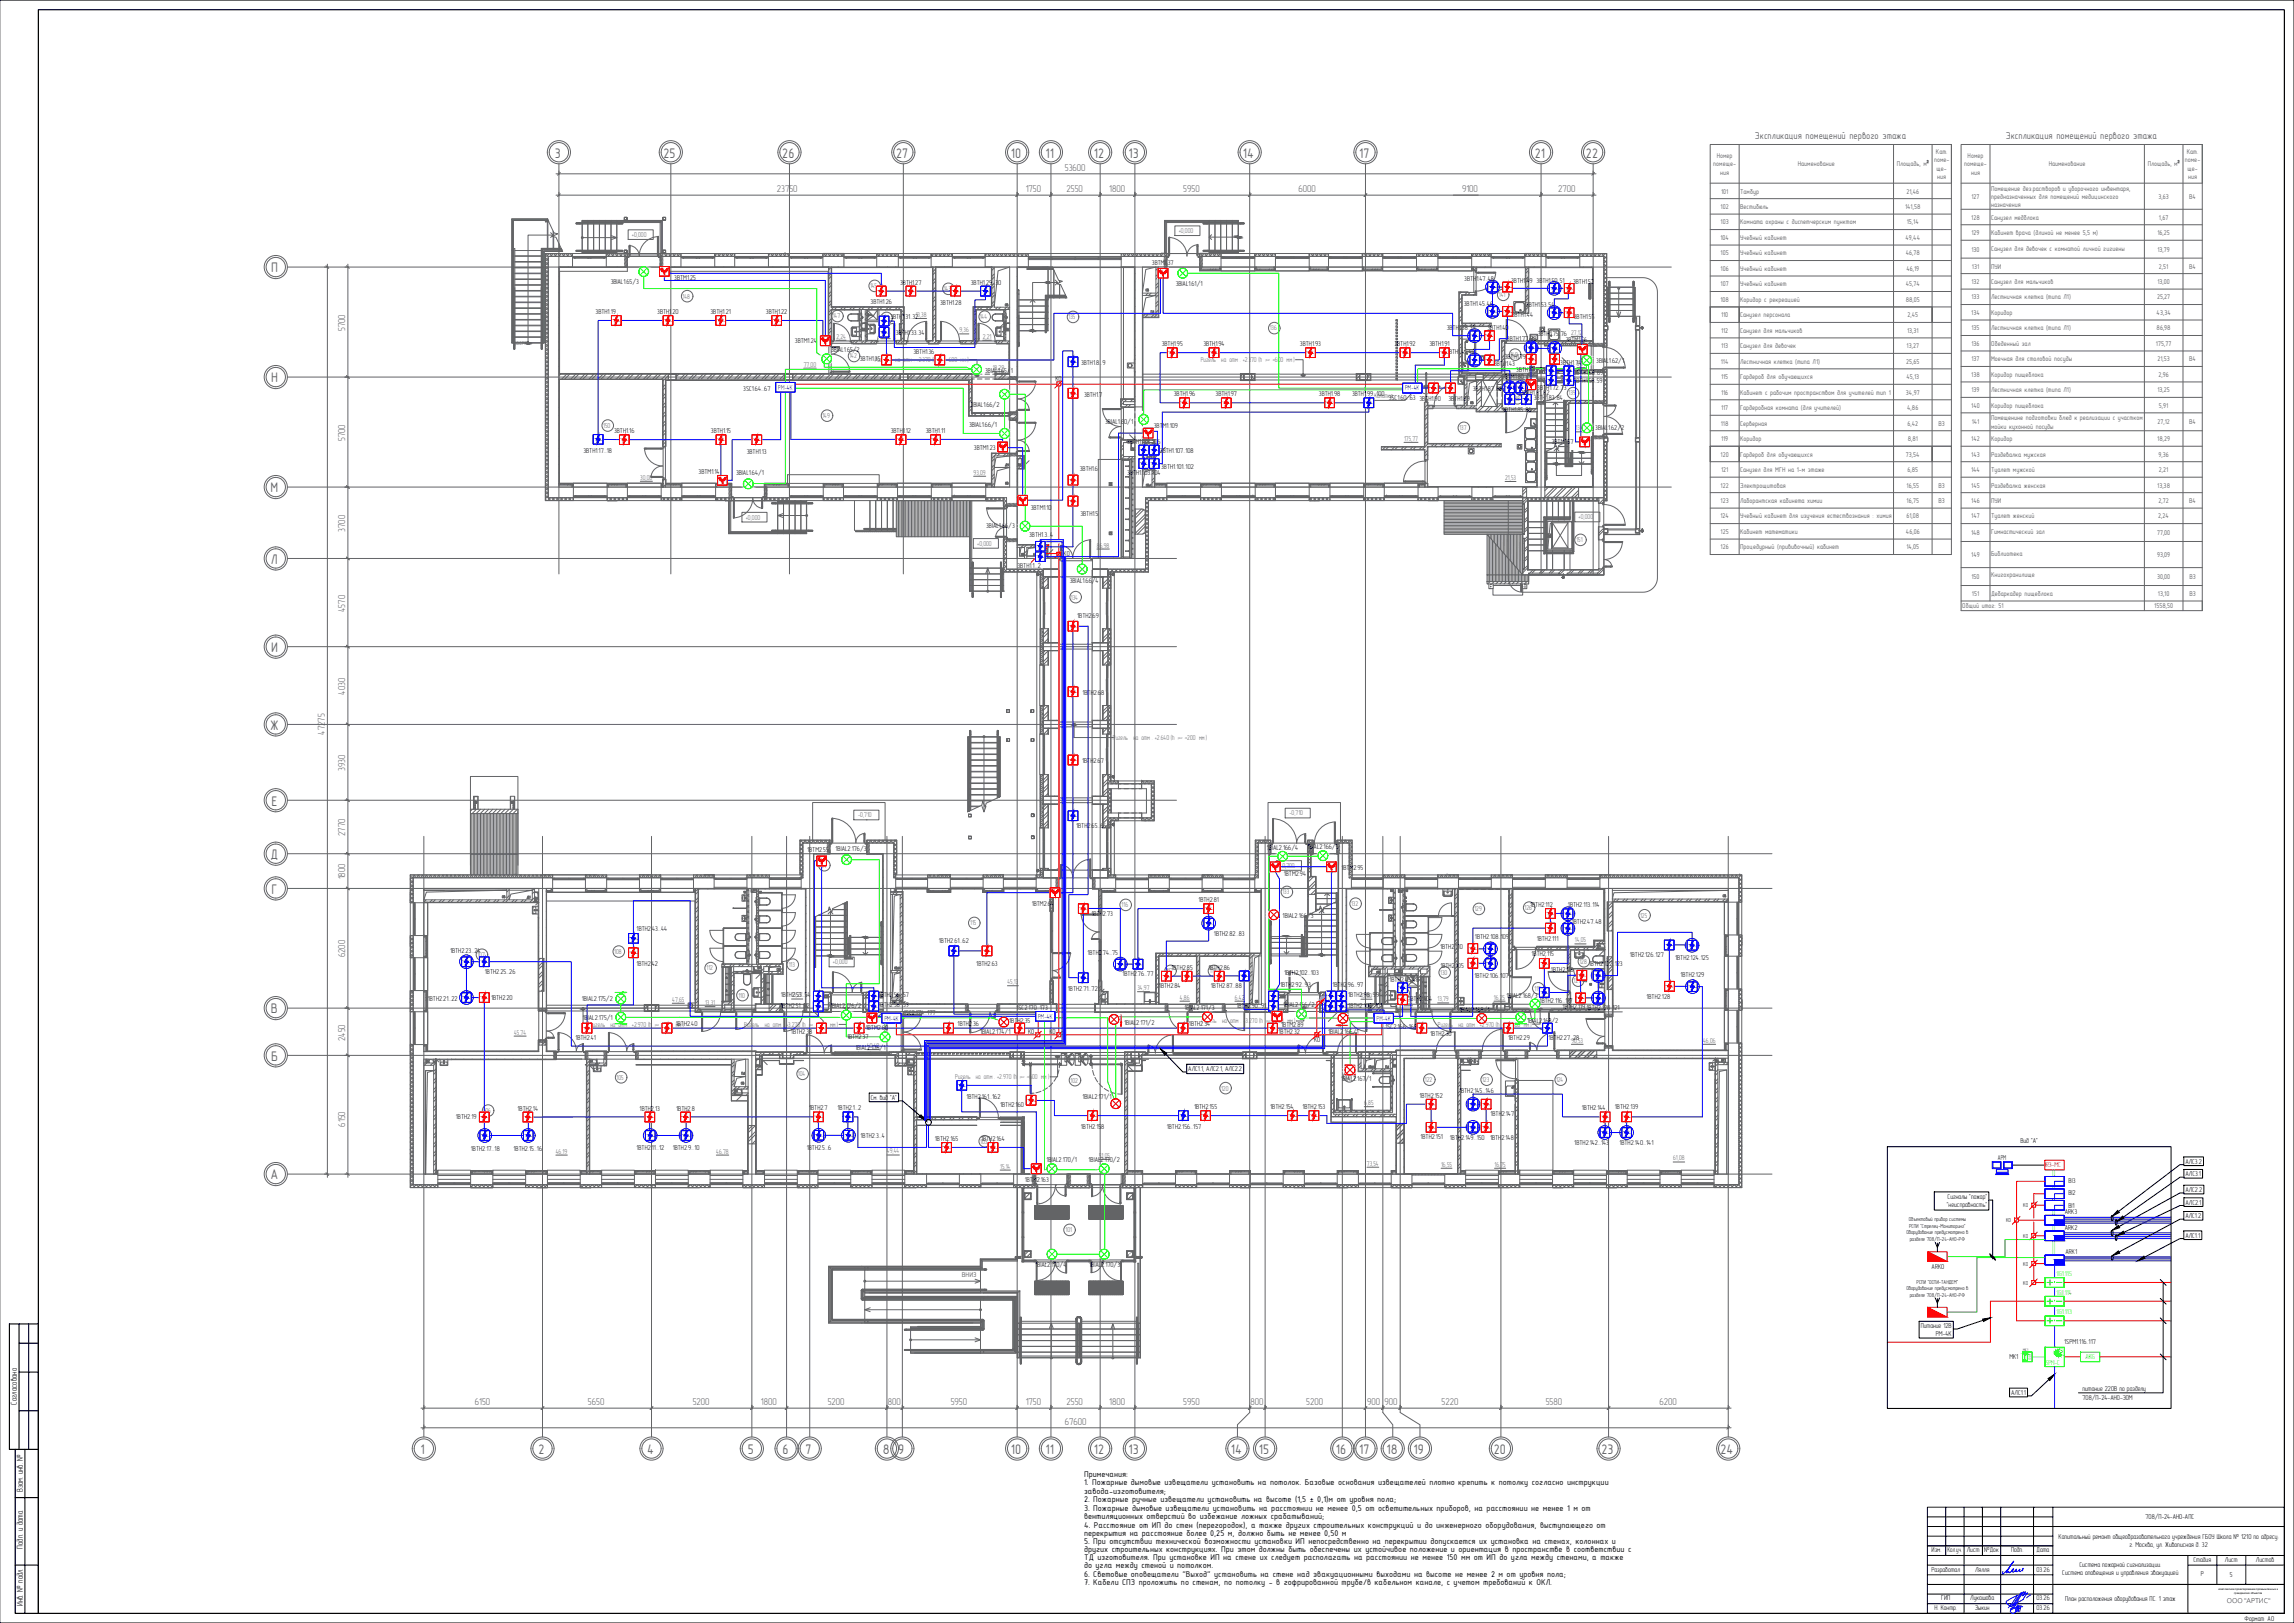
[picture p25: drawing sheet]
<svg xmlns="http://www.w3.org/2000/svg" width="1189mm" height="841mm" viewBox="0 0 1189 841" stroke-linecap="round" stroke-linejoin="round" font-family="sans-serif">
<defs><g id="words">
<g font-size="7.2" fill="#636466">
<text x="288" y="82">3</text>
<text x="344" y="82">25</text>
<text x="405" y="82">26</text>
<text x="464" y="82">27</text>
<text x="524" y="82">10</text>
<text x="542" y="82">11</text>
<text x="567" y="82">12</text>
<text x="585" y="82">13</text>
<text x="644" y="82">14</text>
<text x="704" y="82">17</text>
<text x="795" y="82">21</text>
<text x="822" y="82">22</text>
<text x="140" y="141">П</text>
<text x="140" y="198">Н</text>
<text x="140" y="255">М</text>
<text x="140" y="292">Л</text>
<text x="140" y="338">И</text>
<text x="140" y="378">Ж</text>
<text x="141" y="417">Е</text>
<text x="140" y="445">Д</text>
<text x="141" y="463">Г</text>
<text x="140" y="525">В</text>
<text x="140" y="550">Б</text>
<text x="140" y="611">А</text>
<text x="218" y="754">1</text>
<text x="279" y="754">2</text>
<text x="335" y="754">4</text>
<text x="388" y="754">5</text>
<text x="406" y="754">6</text>
<text x="418" y="754">7</text>
<text x="458" y="754">8</text>
<text x="466" y="754">9</text>
<text x="524" y="754">10</text>
<text x="542" y="754">11</text>
<text x="567" y="754">12</text>
<text x="585" y="754">13</text>
<text x="638" y="754">14</text>
<text x="652" y="754">15</text>
<text x="692" y="754">16</text>
<text x="704" y="754">17</text>
<text x="719" y="754">18</text>
<text x="733" y="754">19</text>
<text x="774" y="754">20</text>
<text x="830" y="754">23</text>
<text x="892" y="754">24</text>
</g>
<g font-size="5.1" fill="#636466">
<text x="910" y="72">Экспликация помещений первого этажа</text>
<text x="1040" y="72">Экспликация помещений первого этажа</text>
<text x="552" y="89">53600</text>
<text x="403" y="100">23750</text>
<text x="532" y="100">1750</text>
<text x="553" y="100">2550</text>
<text x="575" y="100">1800</text>
<text x="613" y="100">5950</text>
<text x="673" y="100">6000</text>
<text x="758" y="100">9100</text>
<text x="807" y="100">2700</text>
<text x="179" y="172" transform="rotate(-90 179 172)">5700</text>
<text x="179" y="229" transform="rotate(-90 179 229)">5700</text>
<text x="179" y="276" transform="rotate(-90 179 276)">3700</text>
<text x="179" y="317" transform="rotate(-90 179 317)">4570</text>
<text x="179" y="360" transform="rotate(-90 179 360)">4030</text>
<text x="168" y="381" transform="rotate(-90 168 381)">47275</text>
<text x="179" y="400" transform="rotate(-90 179 400)">3930</text>
<text x="179" y="433" transform="rotate(-90 179 433)">2770</text>
<text x="179" y="456" transform="rotate(-90 179 456)">1800</text>
<text x="179" y="496" transform="rotate(-90 179 496)">6200</text>
<text x="179" y="539" transform="rotate(-90 179 539)">2450</text>
<text x="179" y="584" transform="rotate(-90 179 584)">6150</text>
<text x="246" y="728">6150</text>
<text x="305" y="728">5650</text>
<text x="359" y="728">5200</text>
<text x="394" y="728">1800</text>
<text x="429" y="728">5200</text>
<text x="460" y="728">800</text>
<text x="493" y="728">5950</text>
<text x="532" y="728">1750</text>
<text x="553" y="728">2550</text>
<text x="575" y="728">1800</text>
<text x="613" y="728">5950</text>
<text x="648" y="728">800</text>
<text x="677" y="728">5200</text>
<text x="709" y="728">900</text>
<text x="718" y="728">900</text>
<text x="747" y="728">5220</text>
<text x="801" y="728">5580</text>
<text x="860" y="728">6200</text>
<text x="552" y="738">67600</text>
</g>
<g font-size="4.7">
<text x="562" y="765">Примечания:</text>
<text x="562" y="770">1. Пожарные дымовые извещатели установить на потолок. Базовые основания извещателей плотно крепить к потолку согласно инструкции</text>
<text x="562" y="774">завода-изготовителя;</text>
<text x="562" y="779">2. Пожарные ручные извещатели установить на высоте (1,5 ± 0,1)м от уровня пола;</text>
<text x="562" y="783">3. Пожарные дымовые извещатели установить на расстоянии не менее 0,5 от осветительных приборов, на расстоянии не менее 1 м от</text>
<text x="562" y="787">вентиляционных отверстий во избежание ложных срабатываний;</text>
<text x="562" y="792">4. Расстояние от ИП до стен (перегородок), а также других строительных конструкций и до инженерного оборудования, выступающего от</text>
<text x="562" y="796">перекрытия на расстояние более 0,25 м, должно быть не менее 0,50 м</text>
<text x="562" y="800">5. При отсутствии технической возможности установки ИП непосредственно на перекрытии допускается их установка на стенах, колоннах и</text>
<text x="562" y="804">других строительных конструкциях. При этом должны быть обеспечены их устойчивое положение и ориентация в пространстве в соответствии с</text>
<text x="562" y="809">ТД изготовителя. При установке ИП на стене их следует располагать на расстоянии не менее 150 мм от ИП до угла между стенами, а также</text>
<text x="562" y="813">до угла между стеной и потолком.</text>
<text x="562" y="817">6. Световые оповещатели &quot;Выход&quot; установить на стене над эвакуационными выходами на высоте не менее 2 м от уровня пола;</text>
<text x="562" y="821">7. Кабели СПЗ проложить по стенам, по потолку - в гофрированной трубе/в кабельном канале, с учетом требований к ОКЛ.</text>
</g>
<g font-size="4.4">
<text x="9" y="728" transform="rotate(-90 9 728)">Согласовано</text>
<text x="12" y="773" transform="rotate(-90 12 773)">Взам. инв. №</text>
<text x="12" y="802" transform="rotate(-90 12 802)">Подп. и дата</text>
<text x="12" y="832" transform="rotate(-90 12 832)">Инв. № подл.</text>
</g>
<text font-size="3.8" fill="#0f0" x="1067" y="701">S</text>
<text font-size="3.8" x="1154" y="831">ООО &quot;АРТИС&quot;</text>
<g font-size="3.7" fill="#636466">
<text x="328" y="123">+0,000</text>
<text x="611" y="121">+0,000</text>
<text x="451" y="149">145</text>
<text x="354" y="155">148</text>
<text x="489" y="151">143</text>
<text x="777" y="154">141</text>
<text x="432" y="165">147</text>
<text x="457" y="166">146</text>
<text x="475" y="164">13,38</text>
<text x="508" y="165">144</text>
<text x="554" y="165">135</text>
<text x="497" y="172">9,36</text>
<text x="658" y="171">136</text>
<text x="814" y="174">27,12</text>
<text x="433" y="176">2,24</text>
<text x="456" y="175">2,72</text>
<text x="509" y="176">2,21</text>
<text x="440" y="186">142</text>
<text x="783" y="185">140</text>
<text x="417" y="190">77,00</text>
<text x="453" y="188">Ригель</text>
<text x="464" y="188">на отм . +2.370 (h</text>
<text x="491" y="188">=600 мм )</text>
<text x="514" y="192">18,29</text>
<text x="622" y="188">Ригель</text>
<text x="633" y="188">на отм . +2.370 (h</text>
<text x="660" y="188">=600 мм )</text>
<text x="817" y="190">5,91</text>
<text x="783" y="200">+0,800</text>
<text x="712" y="206">Калитка</text>
<text x="784" y="208">138</text>
<text x="813" y="205">139</text>
<text x="313" y="222">150</text>
<text x="426" y="217">149</text>
<text x="756" y="223">137</text>
<text x="816" y="223">13,25</text>
<text x="728" y="228">175,77</text>
<text x="505" y="246">93,09</text>
<text x="332" y="249">30,00</text>
<text x="780" y="249">21,53</text>
<text x="386" y="269">+0,000</text>
<text x="818" y="269">+0,000</text>
<text x="817" y="281">151</text>
<text x="506" y="283">+0,000</text>
<text x="568" y="284">86,98</text>
<text x="555" y="311">134</text>
<text x="577" y="383">Ригель</text>
<text x="587" y="383">на отм . +2.640 (h</text>
<text x="614" y="383">=200 мм )</text>
<text x="445" y="424">-0,710</text>
<text x="668" y="423">-0,710</text>
<text x="425" y="450">114</text>
<text x="663" y="450">-0,700</text>
<text x="665" y="463">133</text>
<text x="581" y="470">116</text>
<text x="700" y="470">132</text>
<text x="764" y="472">129</text>
<text x="790" y="472">126</text>
<text x="503" y="479">115</text>
<text x="850" y="475">125</text>
<text x="816" y="488">14,05</text>
<text x="247" y="496">107</text>
<text x="318" y="494">108</text>
<text x="366" y="503">112</text>
<text x="409" y="501">113</text>
<text x="432" y="500">+0,000</text>
<text x="819" y="499">128</text>
<text x="522" y="510">45,13</text>
<text x="605" y="504">117</text>
<text x="627" y="504">118</text>
<text x="746" y="505">130</text>
<text x="816" y="509">127</text>
<text x="589" y="513">34,97</text>
<text x="795" y="513">119</text>
<text x="348" y="519">47,65</text>
<text x="365" y="521">13,31</text>
<text x="383" y="517">110</text>
<text x="410" y="517">13,27</text>
<text x="612" y="518">4,86</text>
<text x="640" y="518">6,42</text>
<text x="705" y="517">13,00</text>
<text x="725" y="516">131</text>
<text x="728" y="520">2,51</text>
<text x="745" y="519">13,79</text>
<text x="774" y="518">16,25</text>
<text x="306" y="532">Ригель</text>
<text x="316" y="532">на отм . +2.970 (h</text>
<text x="343" y="532">=600</text>
<text x="350" y="532">мм )</text>
<text x="386" y="532">Ригель</text>
<text x="396" y="532">на отм . +3.270 (h</text>
<text x="423" y="532">=300</text>
<text x="430" y="532">мм )</text>
<text x="623" y="530">Ригель</text>
<text x="633" y="530">на отм . +3.270 (h</text>
<text x="660" y="530">=300 мм )</text>
<text x="745" y="532">Ригель</text>
<text x="756" y="532">на отм . +2.970 (h</text>
<text x="782" y="532">=600 мм )</text>
<text x="266" y="536">45,74</text>
<text x="449" y="543">40,40</text>
<text x="814" y="540">90,53</text>
<text x="883" y="540">46,06</text>
<text x="414" y="558">104</text>
<text x="320" y="559">105</text>
<text x="495" y="559">Ригель</text>
<text x="506" y="559">на отм . +2.970 (h</text>
<text x="532" y="559">=600 мм )</text>
<text x="555" y="561">102</text>
<text x="697" y="559">121</text>
<text x="738" y="561">122</text>
<text x="768" y="561">123</text>
<text x="806" y="561">124</text>
<text x="633" y="565">120</text>
<text x="707" y="573">6,85</text>
<text x="251" y="577">106</text>
<text x="508" y="593">103</text>
<text x="288" y="598">46,19</text>
<text x="371" y="598">46,78</text>
<text x="460" y="598">49,44</text>
<text x="570" y="600">51,05</text>
<text x="518" y="606">15,14</text>
<text x="708" y="604">73,54</text>
<text x="747" y="605">16,55</text>
<text x="775" y="605">16,75</text>
<text x="867" y="601">61,08</text>
<text x="552" y="639">101</text>
</g>
<g font-size="3.7">
<text x="597" y="137">3ВТМ1.37</text>
<text x="316" y="147">3BIAL1.65/3</text>
<text x="349" y="145">3ВТМ1.25</text>
<text x="467" y="148">3BTH1.27</text>
<text x="503" y="148">3BTH1.29...30</text>
<text x="609" y="148">3BIAL1.61/1</text>
<text x="759" y="146">3BTH1.47..48</text>
<text x="783" y="147">3BTH1.49</text>
<text x="796" y="147">3BTH1.50..51</text>
<text x="815" y="147">3BTH1.52</text>
<text x="451" y="157">3BTH1.26</text>
<text x="487" y="158">3BTH1.28</text>
<text x="759" y="158">3BTH1.45..46</text>
<text x="791" y="159">3BTH1.53..54</text>
<text x="309" y="163">3BTH1.19</text>
<text x="341" y="163">3BTH1.20</text>
<text x="368" y="163">3BTH1.21</text>
<text x="397" y="163">3BTH1.22</text>
<text x="461" y="166">3BTH1.31..32</text>
<text x="783" y="164">3BTH1.44</text>
<text x="816" y="165">3BTH1.55</text>
<text x="464" y="174">3BTH1.33..34</text>
<text x="750" y="171">3BTH1.38..39</text>
<text x="771" y="171">3BTH1.40</text>
<text x="412" y="178">3ВТМ1.24</text>
<text x="602" y="179">3BTH1.95</text>
<text x="624" y="179">3BTH1.94</text>
<text x="674" y="179">3BTH1.93</text>
<text x="723" y="179">3BTH1.92</text>
<text x="741" y="179">3BTH1.91</text>
<text x="781" y="177">3BTH1.77..78</text>
<text x="797" y="174">3BTH1.75..76</text>
<text x="811" y="177">3ВТМ1.56</text>
<text x="431" y="182">3BIAL1.65/2</text>
<text x="473" y="184">3BTH1.36</text>
<text x="750" y="184">3BTH1.41..42</text>
<text x="780" y="186">3BTH1.79</text>
<text x="446" y="187">3BTH1.35</text>
<text x="560" y="189">3BTH1.8...9</text>
<text x="774" y="190">3BTH1.43</text>
<text x="809" y="189">3BTH1.74</text>
<text x="827" y="188">3BIAL1.62/1</text>
<text x="511" y="193">3BIAL1.65/1</text>
<text x="547" y="197">КО</text>
<text x="778" y="196">3ВТМ1.80</text>
<text x="786" y="193">3BTH1.70..71</text>
<text x="816" y="194">3BTH1.68..69</text>
<text x="385" y="203">3SC1.64...67</text>
<text x="763" y="203">3BTH1.87..88</text>
<text x="797" y="202">3BTH1.72..73</text>
<text x="816" y="199">3BTH1.58..59</text>
<text x="562" y="205">3BTH1.7</text>
<text x="608" y="205">3BTH1.96</text>
<text x="630" y="205">3BTH1.97</text>
<text x="684" y="205">3BTH1.98</text>
<text x="701" y="205">3BTH1.99...100</text>
<text x="720" y="208">3SC1.60...63</text>
<text x="736" y="208">3BTH1.90</text>
<text x="751" y="208">3BTH1.89</text>
<text x="788" y="204">3BTH1.81..82</text>
<text x="795" y="207">3BTH1.83..84</text>
<text x="503" y="211">3BIAL1.66/2</text>
<text x="779" y="214">3BTH1.85..86</text>
<text x="502" y="221">3BIAL1.66/1</text>
<text x="573" y="220">3BIAL1.60/1</text>
<text x="598" y="222">3ВТМ1.109</text>
<text x="318" y="225">3BTH1.16</text>
<text x="368" y="225">3BTH1.15</text>
<text x="462" y="225">3BTH1.12</text>
<text x="480" y="225">3BTH1.11</text>
<text x="827" y="223">3BIAL1.62/2</text>
<text x="505" y="233">3ВТМ1.23</text>
<text x="584" y="230">3BTH1.105..106</text>
<text x="804" y="230">3ВТМ1.57</text>
<text x="302" y="235">3BTH1.17...18</text>
<text x="387" y="235">3BTH1.13</text>
<text x="601" y="235">3BTH1.107..108</text>
<text x="362" y="246">3ВТМ1.14</text>
<text x="560" y="244">3BTH1.6</text>
<text x="602" y="243">3BTH1.101..102</text>
<text x="381" y="246">3BIAL1.64/1</text>
<text x="584" y="246">3BTH1.103..104</text>
<text x="534" y="264">3ВТМ1.10</text>
<text x="560" y="267">3BTH1.5</text>
<text x="511" y="274">3BIAL1.66/3</text>
<text x="533" y="278">3BTH1.3...4</text>
<text x="551" y="288">КО</text>
<text x="527" y="294">3BTH1.1...2</text>
<text x="554" y="302">3BIAL1.66/4</text>
<text x="558" y="320">1ВТН2.69</text>
<text x="561" y="360">1ВТН2.68</text>
<text x="561" y="395">1ВТН2.67</text>
<text x="558" y="429">1BTH2.65...66</text>
<text x="418" y="441">1ВТМ2.55</text>
<text x="433" y="441">1BIAL2.176/3</text>
<text x="657" y="441">1BIAL2.166/4</text>
<text x="678" y="440">1BIAL2.166/5</text>
<text x="665" y="454">1ВТМ2.94</text>
<text x="695" y="451">1ВТМ2.95</text>
<text x="621" y="468">1ВТН2.81</text>
<text x="535" y="469">1ВТМ2.64</text>
<text x="793" y="470">1ВТН2.112</text>
<text x="813" y="470">1BTH2.113..114</text>
<text x="566" y="475">1ВТН2.73</text>
<text x="665" y="476">1BIAL2.166/3</text>
<text x="815" y="479">1BTH2.47..48</text>
<text x="330" y="482">1BTH2.43...44</text>
<text x="629" y="485">1BTH2.82...83</text>
<text x="487" y="488">1BTH2.61...62</text>
<text x="746" y="492">1ВТН2.110</text>
<text x="764" y="487">1BTH2.108..109</text>
<text x="796" y="488">1ВТН2.111</text>
<text x="233" y="494">1BTH2.23...24</text>
<text x="564" y="495">1BTH2.74...75</text>
<text x="794" y="495">1ВТН2.115</text>
<text x="845" y="496">1BTH2.126..127</text>
<text x="868" y="497">1BTH2.124..125</text>
<text x="330" y="500">1ВТН2.42</text>
<text x="506" y="500">1ВТН2.63</text>
<text x="607" y="503">1ВТН2.85</text>
<text x="626" y="503">1ВТН2.86</text>
<text x="746" y="502">1ВТН2.105</text>
<text x="804" y="504">1ВТН2.118</text>
<text x="823" y="501">1BTH2.122..123</text>
<text x="251" y="505">1BTH2.25...26</text>
<text x="582" y="506">1BTH2.76...77</text>
<text x="665" y="505">1BTH2.102...103</text>
<text x="720" y="509">1BTH2.45..46</text>
<text x="764" y="507">1BTH2.106..107</text>
<text x="871" y="506">1BTH2.129</text>
<text x="553" y="513">1BTH2.71...72</text>
<text x="601" y="512">1ВТН2.84</text>
<text x="628" y="512">1BTH2.87...88</text>
<text x="663" y="512">1BTH2.92...93</text>
<text x="691" y="511">1BTH2.96...97</text>
<text x="222" y="519">1BTH2.21...22</text>
<text x="254" y="518">1ВТН2.20</text>
<text x="302" y="519">1BIAL2.175/2</text>
<text x="405" y="517">1BTH2.53...54</text>
<text x="455" y="522">1BTH2.58...59</text>
<text x="455" y="517">1BTH2.56...57</text>
<text x="665" y="522">1BIAL2.166/2</text>
<text x="699" y="517">1BTH2.98...99</text>
<text x="730" y="519">1ВТН2.104</text>
<text x="781" y="517">1BIAL2.168/3</text>
<text x="798" y="520">1BTH2.116...117</text>
<text x="853" y="518">1ВТН2.128</text>
<text x="404" y="522">1BTH2.51...52</text>
<text x="430" y="522">1BIAL2.176/2</text>
<text x="468" y="526">1SC2.174...177</text>
<text x="527" y="523">1SC2.170...173</text>
<text x="614" y="524">1BIAL2.171/3</text>
<text x="641" y="522">1BTH2.90...91</text>
<text x="699" y="522">1BTH2.100...101</text>
<text x="756" y="525">1BIAL2.168/1</text>
<text x="810" y="523">1ВТН2.1191BTH2.120..121</text>
<text x="302" y="528">1BIAL2.175/1</text>
<text x="350" y="532">1ВТН2.40</text>
<text x="449" y="534">1ВТМ2.60</text>
<text x="496" y="532">1ВТН2.36</text>
<text x="523" y="530">1ВТН2.35</text>
<text x="583" y="531">1BIAL2.171/2</text>
<text x="616" y="532">1ВТН2.34</text>
<text x="664" y="532">1ВТМ2.89</text>
<text x="718" y="533">1SC2.166...169</text>
<text x="791" y="530">1BIAL2.168/2</text>
<text x="298" y="539">1ВТН2.41</text>
<text x="410" y="536">1ВТН2.38</text>
<text x="439" y="538">1ВТН2.37</text>
<text x="508" y="536">1BIAL2.174/1</text>
<text x="533" y="536">КО</text>
<text x="544" y="536">КО</text>
<text x="663" y="536">1ВТН2.32</text>
<text x="688" y="536">1BIAL2.166/1</text>
<text x="741" y="537">1ВТН2.30</text>
<text x="782" y="539">1ВТН2.29</text>
<text x="802" y="539">1BTH2.27...28</text>
<text x="443" y="544">1BIAL2.176/1</text>
<text x="681" y="540">КО</text>
<text x="616" y="555">АЛС1.1, АЛС2.1, АЛС2.2</text>
<text x="695" y="560">1BIAL2.167/1</text>
<text x="451" y="570">См. вид</text>
<text x="461" y="570">&quot;А&quot;</text>
<text x="501" y="569">1BTH2.161...162</text>
<text x="561" y="569">1BIAL2.171/1</text>
<text x="736" y="569">1ВТН2.152</text>
<text x="756" y="566">1BTH2.145...146</text>
<text x="268" y="576">1ВТН2.14</text>
<text x="331" y="576">1ВТН2.13</text>
<text x="350" y="576">1ВТН2.8</text>
<text x="419" y="575">1ВТН2.7</text>
<text x="434" y="575">1BTH2.1...2</text>
<text x="518" y="574">1ВТН2.160</text>
<text x="619" y="575">1ВТН2.155</text>
<text x="658" y="575">1ВТН2.154</text>
<text x="675" y="575">1ВТН2.153</text>
<text x="820" y="575">1ВТН2.144</text>
<text x="837" y="575">1ВТН2.139</text>
<text x="236" y="580">1ВТН2.19</text>
<text x="772" y="578">1ВТН2.147</text>
<text x="560" y="585">1ВТН2.158</text>
<text x="605" y="585">1BTH2.156...157</text>
<text x="446" y="590">1BTH2.3...4</text>
<text x="484" y="591">1ВТН2.165</text>
<text x="508" y="591">1ВТН2.164</text>
<text x="736" y="590">1ВТН2.151</text>
<text x="751" y="591">1BTH2.149...150</text>
<text x="772" y="591">1ВТН2.148</text>
<text x="816" y="593">1BTH2.142...143</text>
<text x="839" y="593">1BTH2.140...141</text>
<text x="1047" y="592">Вид &quot;А&quot;</text>
<text x="244" y="596">1BTH2.17...18</text>
<text x="266" y="596">1BTH2.15...16</text>
<text x="330" y="596">1BTH2.11...12</text>
<text x="349" y="596">1BTH2.9...10</text>
<text x="418" y="596">1BTH2.5...6</text>
<text x="542" y="602">1BIAL2.170/1</text>
<text x="564" y="602">1BIAL2.170/2</text>
<text x="1035" y="601">АРМ</text>
<text x="1133" y="603">АЛС3.2</text>
<text x="1133" y="610">АЛС3.1</text>
<text x="531" y="613">1ВТМ2.163</text>
<text x="1072" y="613">BI3</text>
<text x="1133" y="618">АЛС2.2</text>
<text x="1009" y="621">Сигналы &quot;пожар&quot;</text>
<text x="1072" y="619">BI2</text>
<text x="1009" y="625">&quot;неисправность&quot;</text>
<text x="1070" y="629">ARK3</text>
<text x="1072" y="626">BI1</text>
<text x="1133" y="624">АЛС2.1</text>
<text x="1133" y="631">АЛС1.2</text>
<text x="1070" y="637">ARK2</text>
<text x="1133" y="641">АЛС1.1</text>
<text x="1070" y="650">ARK1</text>
<text x="536" y="657">1BIAL2.170/4</text>
<text x="564" y="657">1BIAL2.170/3</text>
<text x="1001" y="658">ARK0</text>
<text x="995" y="688">Питание 12В</text>
<text x="1003" y="692">РМ-4К</text>
<text x="1070" y="696">1SPМ1.116..117</text>
<text x="1041" y="704">МК1</text>
<text x="1042" y="723">АЛС1.1</text>
<text x="1079" y="721">питание 220В по разделу</text>
<text x="1079" y="725">708/П-24-АНО-ЭОМ</text>
<text x="1112" y="787">708/П-24-АНО-АПС</text>
<text x="1067" y="798">Капитальный ремонт общеобразовательного учреждения ГБОУ Школа № 1210 по адресу:</text>
<text x="1104" y="802">г. Москва, ул. Живописная д. 32</text>
<text x="1001" y="804">Изм.</text>
<text x="1009" y="804">Кол.уч.</text>
<text x="1019" y="804">Лист</text>
<text x="1028" y="804">№Док</text>
<text x="1042" y="804">Подп.</text>
<text x="1055" y="804">Дата</text>
<text x="1137" y="809">Стадия</text>
<text x="1153" y="809">Лист</text>
<text x="1169" y="809">Листов</text>
<text x="1001" y="814">Разработал</text>
<text x="1024" y="814">Лялля</text>
<text x="1055" y="814">03.26</text>
<text x="1078" y="812">Система пожарной сигнализации.</text>
<text x="1069" y="816">Система оповещения и управления эвакуацией</text>
<text x="1141" y="817">Р</text>
<text x="1156" y="817">5</text>
<text x="1006" y="829">ГИП</text>
<text x="1021" y="829">Лукашова</text>
<text x="1055" y="829">03.26</text>
<text x="1070" y="830">План расположения оборудования ПС. 1 этаж</text>
<text x="1003" y="835">Н. Контр.</text>
<text x="1024" y="834">Зыкин</text>
<text x="1055" y="834">03.26</text>
<text x="1163" y="840">Формат A0</text>
</g>
<g font-size="3.7" fill="#00f">
<text x="403" y="202">РМ-4К</text>
<text x="728" y="202">РМ-4К</text>
<text x="538" y="528">РМ-4К</text>
<text x="458" y="529">РМ-4К</text>
<text x="713" y="529">РМ-4К</text>
</g>
<text font-size="3.7" fill="#f00" x="1060" y="605">R3-МС</text>
<g font-size="3.7" fill="#0f0">
<text x="1066" y="661">1G1.115</text>
<text x="1066" y="671">1G1.114</text>
<text x="1066" y="681">1G1.113</text>
<text x="1060" y="707">SPM-С</text>
<text x="1081" y="704">АКБ</text>
</g>
<g font-size="3.6" fill="#636466">
<text x="890" y="82">Номер</text>
<text x="1003" y="80">Кат.</text>
<text x="1020" y="82">Номер</text>
<text x="1133" y="80">Кат.</text>
<text x="888" y="86">помеще-</text>
<text x="932" y="86">Наименование</text>
<text x="983" y="86">Площадь, м</text>
<text x="1002" y="84">поме-</text>
<text x="1004" y="88">ще-</text>
<text x="1018" y="86">помеще-</text>
<text x="1062" y="86">Наименование</text>
<text x="1113" y="86">Площадь, м</text>
<text x="1132" y="84">поме-</text>
<text x="1134" y="88">ще-</text>
<text x="891" y="91">ния</text>
<text x="1004" y="93">ния</text>
<text x="1021" y="91">ния</text>
<text x="1134" y="93">ния</text>
<text x="892" y="100">101</text>
<text x="902" y="100">Тамбур</text>
<text x="988" y="100">21,46</text>
<text x="1032" y="99">Помещение дез.растворов и уборочного инвентаря,</text>
<text x="1022" y="103">127</text>
<text x="1032" y="103">предназначенных для помещений медицинского</text>
<text x="1032" y="107">назначения</text>
<text x="1119" y="103">3,63</text>
<text x="1135" y="103">В4</text>
<text x="892" y="108">102</text>
<text x="902" y="108">Вестибюль</text>
<text x="987" y="108">141,58</text>
<text x="1022" y="114">128</text>
<text x="1032" y="114">Санузел медблока</text>
<text x="1119" y="114">1,67</text>
<text x="892" y="116">103</text>
<text x="902" y="116">Комната охраны с диспетчерским пунктом</text>
<text x="988" y="116">15,14</text>
<text x="892" y="124">104</text>
<text x="902" y="124">Учебный кабинет</text>
<text x="988" y="124">49,44</text>
<text x="1022" y="122">129</text>
<text x="1032" y="122">Кабинет врача (длиной не менее 5,5 м)</text>
<text x="1118" y="122">16,25</text>
<text x="1022" y="130">130</text>
<text x="1032" y="130">Санузел для девочек с комнатой личной гигиены</text>
<text x="1118" y="130">13,79</text>
<text x="892" y="132">105</text>
<text x="902" y="132">Учебный кабинет</text>
<text x="988" y="132">46,78</text>
<text x="892" y="140">106</text>
<text x="902" y="140">Учебный кабинет</text>
<text x="988" y="140">46,19</text>
<text x="1022" y="139">131</text>
<text x="1032" y="139">ПУИ</text>
<text x="1119" y="139">2,51</text>
<text x="1135" y="139">В4</text>
<text x="892" y="148">107</text>
<text x="902" y="148">Учебный кабинет</text>
<text x="988" y="148">45,74</text>
<text x="1022" y="147">132</text>
<text x="1032" y="147">Санузел для мальчиков</text>
<text x="1118" y="147">13,00</text>
<text x="1022" y="155">133</text>
<text x="1032" y="155">Лестничная клетка (типа Л1)</text>
<text x="1118" y="155">25,27</text>
<text x="892" y="156">108</text>
<text x="902" y="156">Коридор с рекреацией</text>
<text x="988" y="156">88,05</text>
<text x="892" y="164">110</text>
<text x="902" y="164">Санузел персонала</text>
<text x="989" y="164">2,45</text>
<text x="1022" y="163">134</text>
<text x="1032" y="163">Коридор</text>
<text x="1118" y="163">43,34</text>
<text x="892" y="172">112</text>
<text x="902" y="172">Санузел для мальчиков</text>
<text x="988" y="172">13,31</text>
<text x="1022" y="171">135</text>
<text x="1032" y="171">Лестничная клетка (типа Л1)</text>
<text x="1118" y="171">86,98</text>
<text x="1022" y="179">136</text>
<text x="1032" y="179">Обеденный зал</text>
<text x="1117" y="179">175,77</text>
<text x="892" y="180">113</text>
<text x="902" y="180">Санузел для девочек</text>
<text x="988" y="180">13,27</text>
<text x="892" y="188">114</text>
<text x="902" y="188">Лестничная клетка (типа Л1)</text>
<text x="988" y="188">25,65</text>
<text x="1022" y="187">137</text>
<text x="1032" y="187">Моечная для столовой посуды</text>
<text x="1118" y="187">21,53</text>
<text x="1135" y="187">В4</text>
<text x="892" y="196">115</text>
<text x="902" y="196">Гардероб для обучающихся</text>
<text x="988" y="196">45,13</text>
<text x="1022" y="195">138</text>
<text x="1032" y="195">Коридор пищеблока</text>
<text x="1119" y="195">2,96</text>
<text x="1022" y="203">139</text>
<text x="1032" y="203">Лестничная клетка (типа Л1)</text>
<text x="1118" y="203">13,25</text>
<text x="892" y="205">116</text>
<text x="902" y="205">Кабинет с рабочим пространством для учителей тип 1</text>
<text x="988" y="205">34,97</text>
<text x="892" y="213">117</text>
<text x="902" y="213">Гардеробная комната (для учителей)</text>
<text x="988" y="213">4,86</text>
<text x="1022" y="211">140</text>
<text x="1032" y="211">Коридор пищеблока</text>
<text x="1119" y="211">5,91</text>
<text x="892" y="221">118</text>
<text x="902" y="221">Серверная</text>
<text x="989" y="221">6,42</text>
<text x="1005" y="221">В3</text>
<text x="1022" y="220">141</text>
<text x="1032" y="218">Помещенине подготовки блюд к реализации с участком</text>
<text x="1118" y="220">27,12</text>
<text x="1135" y="220">В4</text>
<text x="1032" y="222">мойки кухонной посуды</text>
<text x="892" y="229">119</text>
<text x="902" y="229">Коридор</text>
<text x="989" y="229">8,81</text>
<text x="1022" y="229">142</text>
<text x="1032" y="229">Коридор</text>
<text x="1118" y="229">18,29</text>
<text x="892" y="237">120</text>
<text x="902" y="237">Гардероб для обучающихся</text>
<text x="988" y="237">73,54</text>
<text x="1022" y="237">143</text>
<text x="1032" y="237">Раздевалка мужская</text>
<text x="1119" y="237">9,36</text>
<text x="892" y="245">121</text>
<text x="902" y="245">Санузел для МГН на 1-м этаже</text>
<text x="989" y="245">6,85</text>
<text x="1021" y="245">144</text>
<text x="1032" y="245">Туалет мужской</text>
<text x="1119" y="245">2,21</text>
<text x="892" y="253">122</text>
<text x="902" y="253">Электрощитовая</text>
<text x="988" y="253">16,55</text>
<text x="1005" y="253">В3</text>
<text x="1022" y="253">145</text>
<text x="1032" y="253">Раздевалка женская</text>
<text x="1118" y="253">13,38</text>
<text x="892" y="261">123</text>
<text x="902" y="261">Лаборантская кабинета химии</text>
<text x="988" y="261">16,75</text>
<text x="1005" y="261">В3</text>
<text x="1022" y="261">146</text>
<text x="1032" y="261">ПУИ</text>
<text x="1119" y="261">2,72</text>
<text x="1135" y="261">В4</text>
<text x="892" y="269">124</text>
<text x="902" y="269">Учебный кабинет для изучения естествознания : химия</text>
<text x="988" y="269">61,08</text>
<text x="1022" y="269">147</text>
<text x="1032" y="269">Туалет женский</text>
<text x="1119" y="269">2,24</text>
<text x="892" y="277">125</text>
<text x="902" y="277">Кабинет математики</text>
<text x="988" y="277">46,06</text>
<text x="1021" y="277">148</text>
<text x="1032" y="277">Гимнастический зал</text>
<text x="1118" y="277">77,00</text>
<text x="892" y="285">126</text>
<text x="902" y="285">Процедурный (прививочный) кабинет</text>
<text x="988" y="285">14,05</text>
<text x="1022" y="289">149</text>
<text x="1032" y="288">Библиотека</text>
<text x="1118" y="289">93,09</text>
<text x="1032" y="299">Книгохранилище</text>
<text x="1022" y="300">150</text>
<text x="1118" y="300">30,00</text>
<text x="1135" y="300">В3</text>
<text x="1022" y="309">151</text>
<text x="1032" y="309">Дебаркадер пищеблока</text>
<text x="1118" y="309">13,10</text>
<text x="1135" y="309">В3</text>
<text x="1017" y="315">Общий итог: 51</text>
<text x="1116" y="315">1558,50</text>
<text x="498" y="662">ВНИЗ</text>
</g>
<text font-size="2.9" fill="#636466" x="266" y="179">ВВЕРХ</text>
<g font-size="2.9">
<text x="1049" y="626">КО</text>
<text x="989" y="633">Объектовый прибор системы</text>
<text x="1040" y="633">КО</text>
<text x="988" y="640">Оборудование предусмотрено в</text>
<text x="989" y="636">РСПИ &quot;Стрелец-Мониторинг&quot;</text>
<text x="1049" y="642">КО</text>
<text x="990" y="643">разделе 708/П-24-АНО-РФ</text>
<text x="1049" y="656">КО</text>
<text x="993" y="665">РСПИ &quot;ОСПИ-ТАНДЕМ&quot;</text>
<text x="1049" y="666">КО</text>
<text x="988" y="668">Оборудование предусмотрено в</text>
<text x="990" y="672">разделе 708/П-24-АНО-РФ</text>
</g>
<g font-size="2" fill="#636466">
<text x="487" y="187">риг</text>
<text x="490" y="187">.</text>
<text x="656" y="187">риг .</text>
<text x="611" y="383">риг .</text>
<text x="339" y="531">риг .</text>
<text x="419" y="532">риг .</text>
<text x="656" y="530">риг .</text>
<text x="779" y="531">риг .</text>
<text x="529" y="559">риг .</text>
</g>
<text font-size="1.8" x="1049" y="700">MIC1</text>
<text font-size="1.8" fill="#0f0" x="1053" y="705" transform="rotate(-90 1053 705)">SRM</text>
<g font-size="1.4">
<text x="1150" y="824">комплексное проектирование промышленных и</text>
<text x="1158" y="826">гражданских объектов</text>
</g>
</g></defs>
<g fill="none" stroke="#636466" stroke-width=".52">
<path d="M284 113l3 8h2l-3 1 2 1 4 7h-10v48M284 114h.1M284 115v14M284 113h-19v65h1M287 120v2M302 114h18v1v-1h23v17M305 114v1M305 115v1M305 116v14M308 114v1M308 115v1M308 116v14"/>
<path d="M311 114v1M311 115v1M311 116v14M314 114v1M314 115v1M314 116v14M317 114v1M317 115v1M317 116v14M320 115v1M320 116v14M627 115v1"/>
<path d="M627 116v14M630 114v1M630 115v1M630 116v14M633 114v1M633 115v1M633 116v14M636 114v1M636 115v1M636 116v14M639 114v1M639 115v1"/>
<path d="M639 116v14M642 114h-15v1v-1h-23v17M266 130h.1M266 133h.1M266 136h.1M266 139h.1M267 130h13M267 133h13M267 136h13M267 139h13M281 130h.1M281 133h.1"/>
<path d="M281 136h.1M281 139h.1M284 129h.1M287 123v6M287 129h.1M290 126v3M290 129h.1M290 127v2M305 130h.1M305 131h.1M308 130h.1M308 131h.1"/>
<path d="M311 130h.1M311 131h.1M314 130h.1M314 131h.1M317 130h.1M317 131h.1M320 130h.1M320 131h.1M325 132h1M327 132h14M341 132h1M533 138h10v1v-1h2l4 7 2 1-3 1 2 1 2 5"/>
<path d="M543 140v13M546 140v13M605 131h1M606 131h14M621 131h1M627 130h.1M627 131h.1M630 130h.1M630 131h.1M633 130h.1M633 131h.1M636 130h.1"/>
<path d="M636 131h.1M639 130h.1M639 131h.1M266 142h.1M266 145h.1M266 148h.1M266 151h.1M266 154h.1M266 157h.1M266 160h.1M267 142h13M267 145h13"/>
<path d="M267 148h13M267 151h13M267 154h13M267 157h13M267 160h13M281 142h.1M281 145h.1M281 148h.1M281 151h.1M281 154h.1M281 157h.1M281 160h.1"/>
<path d="M527 155h1M527 159h1M528 155h14M528 159h14M542 155h.1M542 159h.1M543 155h.1M543 159h.1M543 155v16M543 153v1M543 154v1M546 153v1"/>
<path d="M546 154h.1M549 145v1M549 147v6M549 153v1M549 154h.1M552 153v1M552 154h.1M552 153l1 1M553 154h-10M833 158h.1M833 155h.1M833 152h.1"/>
<path d="M834 158h.1M834 155h.1M834 152h.1M834 158h12M834 155h12M834 152h12M266 178h.1M266 163h.1M266 166h.1M266 169h.1M266 172h.1M266 175h.1"/>
<path d="M267 178h13M267 163h13M267 166h13M267 169h13M267 172h13M267 175h13M281 178h.1M281 163h.1M281 166h.1M281 169h.1M281 172h.1M281 175h.1"/>
<path d="M527 162h1M527 168h1M528 171h14M528 162h14M528 165h14M528 168h14M542 171h.1M542 162h.1M542 165h.1M542 168h.1M543 162h.1M543 165h.1"/>
<path d="M543 168h.1M833 161h.1M833 164h.1M834 164h.1M834 161h.1M834 164h12M834 161h12M801 211h9M801 214h9M801 217h9M811 211h.1M811 214h.1"/>
<path d="M811 217h.1M801 234l5-2v-2l1 3 1-2 5-2v11M801 234h.1M801 237h.1M801 221h9M801 223h9M801 226h9M801 229h9M801 233h3M802 234h9M802 237h9M806 231h1"/>
<path d="M807 233h.1M808 231h3M811 221h.1M811 223h.1M811 226h.1M812 234h.1M812 237h.1M812 231h.1M812 234h1M812 237h1M812 231h1M814 237h.1"/>
<path d="M814 234v6M814 234h1M814 237h1M815 234h10M815 237h10M825 234h.1M825 237h.1M378 260v16h25h15M380 258h15M396 258h1M403 260h.1M406 259v1"/>
<path d="M409 259v1M412 259v1M415 259v1M443 259v16h8v-1v1h13M451 259v15M454 259v15M457 259v15M460 259v15M463 259v15M466 259h.1M469 259h.1M472 259h.1"/>
<path d="M475 259h.1M478 259h.1M503 260v34v12M801 240h.1M802 260h.1M802 260v8M802 240h9M805 260h.1M805 260v8M808 260h.1M808 260v8M811 260h.1"/>
<path d="M811 260v8M812 240h.1M812 240h2M814 260v8M814 240h1M815 240h10M825 240h.1M403 260v1M403 261v14M403 275h.1M406 260v1M406 261v14"/>
<path d="M406 275h.1M406 276h.1M409 260v1M409 261v14M409 275h.1M409 276h.1M412 260v1M412 261v14M412 275h.1M412 276h.1M415 260v1M415 261v14"/>
<path d="M415 275h.1M415 276h.1M454 274v1M457 274v1M460 274v1M463 274v1M520 262v1M520 264v14M520 278v1M792 270h8M792 279h8M792 276h8"/>
<path d="M792 273h8M801 270h.1M801 279h.1M801 276h.1M801 273h.1M801 270h1M801 279h1M801 276h1M801 273h1M802 270v15h12M802 268v1M802 269v1"/>
<path d="M805 268v1M805 269h.1M808 268v1M808 269h.1M811 268v1M811 269h.1M814 269h-12M814 268v1M503 297h.1M504 294h.1M504 297h.1M504 294h14"/>
<path d="M504 297h14M519 294h.1M519 297h.1M520 294h.1M520 297h.1M520 296v10M792 285h8M792 282h8M801 285h.1M801 282h.1M801 285l1 1M801 282h1"/>
<path d="M802 286h.1M802 287v8M805 285v1M805 286h.1M805 287v8M811 285v1M811 286h.1M811 287v8M503 300h.1M503 303h.1M504 300h.1M504 303h.1"/>
<path d="M504 300h14M504 303h14M519 300h.1M519 303h.1M520 300h.1M520 303h.1M774 305v3h15v-3M774 303h14M789 303h.1M502 382h-1v39l1-1M502 382h1M502 400h1"/>
<path d="M502 397h1M502 394h1M502 391h1M502 388h1M502 385h1M503 382h14M503 400h14M503 397h14M503 394h14M503 391h14M503 388h14M503 385h14"/>
<path d="M517 382h.1M517 400h.1M517 397h.1M517 394h.1M517 391h.1M517 388h.1M517 385h.1M518 382v31M502 418h1M502 415h1M502 412h1M502 409h1"/>
<path d="M502 406h1M502 403h1M503 418h4M503 415h11M503 412h14M503 409h14M503 406h14M503 403h14M503 418h5M510 418h1M511 418h.1M517 414l-6 2v2l-2-3v2l-6 3"/>
<path d="M517 412h.1M517 409h.1M517 406h.1M517 403h.1M517 413h.1M503 420h-1M422 477h.1M422 475h.1M423 477h15M424 474h14M429 471h1M431 471h7"/>
<path d="M437 468h1M438 468l-6 3-1 2-1-3-1 2-6 3M438 468h.1M438 471h.1M438 474h.1M438 477h.1M439 467v28M439 468h.1M439 471h.1M439 474h.1M439 477h.1M676 477h.1"/>
<path d="M676 480h.1M676 475v20M677 477h.1M677 480h.1M677 474v1M678 477h15M678 480h15M678 474h15M682 466h11M682 468h8M682 471h2M682 463h11"/>
<path d="M684 471h1M685 471h1M686 471h7M691 468h2M693 467l-7 3v2l-2-3v2l-6 3M693 463h.1M693 466h.1M693 467h1v1h-1M693 471h.1M693 474h.1M693 477h.1M693 480h.1"/>
<path d="M422 495h.1M422 480h.1M422 483h.1M422 486h.1M422 489h.1M422 492h.1M423 495h15M423 480h15M423 483h15M423 486h15M423 489h15M423 492h15"/>
<path d="M438 495h.1M438 480h.1M438 483h.1M438 486h.1M438 489h.1M438 492h.1M439 495h.1M439 480h.1M439 483h.1M439 486h.1M439 489h.1M439 492h.1"/>
<path d="M439 495h1M439 492h1M439 489h1M440 486l-1 9M440 495h.1M440 486h.1M440 492h.1M440 489h.1M441 495h16M441 486h16M441 492h16M441 489h16"/>
<path d="M457 486h.1M457 492h.1M658 485h.1M658 491h.1M659 494h.1M659 485h.1M659 491h15M659 488h15M675 494h.1M675 485h.1M675 491h.1M675 488h.1"/>
<path d="M676 485v9M676 491h.1M676 488h.1M676 486h.1M676 492h.1M676 489h.1M676 483h.1M677 495h.1M677 486h.1M677 492h.1M677 489h.1M677 483h.1"/>
<path d="M678 495h15M678 486h15M678 492h15M678 489h15M678 483h15M693 495h.1M693 486h.1M693 492h.1M693 489h.1M693 483h.1M668 514h15M527 615v36"/>
<path d="M530 615h.1M589 615h.1M591 615v36M508 657v1M508 658v10M527 652v1h-19v4M530 654h.1M588 654h1M589 654h.1M591 652v34h-1h1v17M508 669v1h19v16h1h-1v17M508 669h.1"/>
<path d="M527 689h1M527 692h1M527 695h1M527 698h1M529 686h.1M529 689h.1M529 692h.1M529 695h.1M529 698h.1M529 689h29M529 692h29M529 695h29"/>
<path d="M529 698h29M558 686h.1M558 689h.1M558 692h.1M558 695h.1M558 698h.1M559 686h.1M559 689h.1M559 692h.1M559 695h.1M559 698h.1M560 686h.1"/>
<path d="M560 689h.1M560 692h.1M560 695h.1M560 698h.1M561 689h28M561 692h28M561 695h28M561 698h28M589 686h1M589 689h1M589 692h1M589 695h1"/>
<path d="M589 698h1M590 689h1M590 692h1M590 695h1M590 698h1M527 701h1M529 701h.1M529 701h29M558 701h.1M559 701h.1M560 701h.1M561 701h28"/>
<path d="M589 701h1M590 701h1"/>
</g>
<g fill="none" stroke="#636466" stroke-width=".52">
<path d="M283 131h14v2M283 131v128h14v-1M283 140h.1M283 138h.1M283 134h.1M283 140l1 1M283 138l1 1M283 136l1 1M283 134l1 1M283 131l1 2M284 138l-1 2M284 134l-1 1"/>
<path d="M284 136l-1 2M285 131l-2 2M285 131l1 2M287 131l-2 2M287 131l1 2M287 131h.1M289 131l-2 2M289 131l1 2M290 131h.1M291 131l-1 2M291 131l2 2M293 131l-1 2"/>
<path d="M293 131l2 2M294 131h.1M295 131l-1 2M295 131l2 2M297 132l-1 1M297 133v5h-7M297 131h17M314 131h.1M314 131l2 2M316 131l-1 2M317 131l1 2M318 131l-1 2"/>
<path d="M319 131l1 2M321 131l-2 2M321 131l1 2M323 131l-2 2M323 131l1 2M325 131l-2 2M325 133v-2h-11v2h-17M326 133h15M326 131h-1M327 131h14M341 131h1l1 2M342 133v5h-28v-5h11v5"/>
<path d="M342 133v-2h11v2M342 131h.1M343 137h.1M344 131h.1M344 131l-1 2v5h10v-5h-11M344 131l2 2M346 131l-1 2M346 131l2 2M348 131h.1M348 131l-1 2M348 131l2 2M350 131l-1 2"/>
<path d="M351 131l1 2M352 131l-1 2M353 131v1M353 133h17v-2h11v2h17v-2h11v2h17v-2h11v2h17v-2h12v2h17M353 131h17M370 133h11v5h-11zM370 132l1 1M372 131l-2 2M372 131l1 2M374 131l-2 2M374 131l1 2M376 131l-2 2"/>
<path d="M376 131l1 2M378 131l-2 2M378 131l2 2M380 131l-1 2M380 131l1 1M381 131h17M398 133h11v5h-11zM398 132l1 1M398 132h.1M399 131l-1 1M399 131l2 2M401 131h.1"/>
<path d="M401 131l-1 2M401 131l2 2M403 131l-1 2M404 131l1 2M405 131l-1 2M406 131l1 2M407 131h.1M408 131l-2 2M408 131l1 2M409 132l-1 1M409 131h17M426 132h.1"/>
<path d="M427 131l-1 1M427 131l1 2M429 131l-2 2M429 131l1 2M430 138h-4v-5h11v5h-6M431 131l-1 2M431 131l2 2M433 131l-1 2M433 131l2 2M434 131h.1M435 131l-1 2M435 131l2 2"/>
<path d="M437 131l-1 2M437 131h17l2 2M454 133h12v5h-12zM456 131l-1 2M457 131l1 2M459 131l-2 2M459 131l1 2M461 131l-2 2M461 131l1 2M463 131l-2 2M463 131l1 2M465 131l-2 2"/>
<path d="M465 131l1 1M466 131h17M483 132v1M483 138v-5h11v5h-9M484 131l-1 2M484 131l2 2M486 131l-1 2M486 131l2 2M487 131h.1M488 131h.1M488 131l-1 2M488 131l2 2"/>
<path d="M490 131l-1 2M491 131l1 2M492 131l-1 2M493 131l1 1M494 132l-1 1M494 131h17M511 132h.1M512 131l-1 1v1M512 131l1 2M514 131l-2 2M514 131l1 2M515 138h8v21"/>
<path d="M516 131l-2 2M516 131l1 2M516 131h.1M518 131l-1 2M518 131l2 2M519 131h.1M520 131l-1 2M520 131l2 2M522 131l-1 2M522 131l2 2M524 131l-1 2M524 131l2 2"/>
<path d="M525 131h.1M526 131l-1 2M527 131l1 2M527 139v58h-4M529 131l-2 2M529 131l1 2M531 131l-2 2M531 131l1 2M533 131h.1M533 131l-2 2M533 131h-22v2h-17v-2h-11v2M533 131v7h-6"/>
<path d="M533 131h48M581 131v2h-70v5h3M581 131h24v2M582 131l-1 1M582 131l1 2M584 131l-2 2M584 131l1 2M586 131l-2 2M586 131l1 2M588 131l-1 2M588 131l2 2M590 131l-1 2"/>
<path d="M590 131l2 2M591 133l1-2 2 2M594 131l-1 2M594 131l2 2M596 131l-1 2M597 131l1 2M599 131l-2 2M599 131l1 2M599 138h-7v14M600 138h4M601 131l-2 2M601 131l1 2"/>
<path d="M603 131l-2 2M603 131l1 2M604 131h.1M605 132l-2 1M605 133h-24v5h7M605 133v5h17v-5M605 131h1M606 131h14M621 131h1M622 133v-2h11v2M622 133h11M622 132h.1"/>
<path d="M622 131h.1M622 131l1 2M623 138h9M624 131l-1 2M624 131h.1M624 131l2 2M626 131l-1 2M626 131l2 2M628 131l-1 2M628 131l2 2M630 131l-1 2M631 131l1 2"/>
<path d="M631 131h.1M632 131l-1 2M633 131v1M633 133v5M633 131h17M650 133v-2h11v2M650 133v5M650 133h11M650 132l1 1M651 138h9M652 131l-2 2M652 131l1 2"/>
<path d="M652 131h.1M654 131l-2 2M654 131l1 2M655 131h.1M656 131l-2 2M656 131l1 2M658 131l-2 2M658 131l2 2M659 131h.1M660 131l-1 2M660 131l1 1M661 133h.1"/>
<path d="M661 133v5M661 131h17M678 133v-2h11v2M678 133h11M678 133v5M679 133h.1M679 131v1M679 138h9M679 131l2 2M681 131l-1 2M681 131l2 2M683 131h.1"/>
<path d="M683 131l-1 2M684 131l1 2M685 131l-1 2M686 131l1 2M688 131l-2 2M688 131v1M688 133h.1M689 133v5M689 131h17M706 133v-2h11v2M706 133h11M706 133v5"/>
<path d="M706 132h.1M706 133h.1M707 131l-1 1M707 138h9M707 131l1 2M707 131h.1M709 131l-2 2M709 131l1 2M711 131l-1 2M711 131l2 2M712 131h.1M713 131l-1 2"/>
<path d="M713 131l2 2M715 131l-1 2M715 131l2 2M717 133v5M717 131h17v7M717 132l-1 1M734 133h11M734 131v1M734 131l2 2M735 138h9M735 133l1-2 2 2M736 131h.1"/>
<path d="M739 131l-2 2M739 131l1 2M741 131l-2 2M741 131l1 2M743 131l-2 2M743 131l1 2M745 131l-2 2M745 131h.1M745 131v7M745 131h18M763 133v-2h10v2M763 133h10"/>
<path d="M763 133v5M763 132v1M763 138h.1M764 131l-1 2M764 131l2 2M765 131h.1M766 131l-1 2M766 131l2 2M768 131l-1 2M768 131l2 2M770 131l-1 2M771 131l1 2"/>
<path d="M772 131l-1 2M773 131h17v7h1M773 133v5h-8M790 133h11M790 132l1 1M791 131h.1M792 131l-2 2M792 131l1 2M794 131l-2 2M794 131l1 2M796 131l-2 2M796 131l1 2"/>
<path d="M798 131l-1 2M798 131l2 2M799 131h.1M800 131l-1 2M800 131l1 1v1M801 132h.1M819 133h12v46h-6v13M819 133v-2h14v38M819 131h-18v7h-9M819 133v5h7v39M819 131h.1M819 131v1"/>
<path d="M819 131l2 2M821 131l-1 2M821 131l2 2M823 131l-1 2M824 131l1 2M825 131l-1 2M826 131l1 2M827 131h.1M828 131l-2 2M828 131l1 2M829 131h.1M830 131l-2 2"/>
<path d="M830 131l3 3M831 139l2 1M831 137l2 1M831 135l2 1M832 131l-2 2M832 131l1 1M833 135l-2 1M833 139l-2 1M833 136h.1M833 134h.1M833 139h.1M833 133h.1"/>
<path d="M833 133l-2 1M833 137l-2 1M283 148h.1M283 159l1 1M283 157l1 1M283 155l1 1M283 153l1 1M283 150l1 2M283 148l1 2M283 146l1 2M283 144l1 2M283 142l1 1"/>
<path d="M284 140l-1 2M284 142l-1 2M284 145l-1 1M284 147l-1 1M284 149l-1 1M284 151l-1 1M284 153l-1 2M284 155l-1 2M284 157l-1 2M284 159l-1 2M592 153v10M831 158l2 2"/>
<path d="M831 156l2 1M831 154l2 1M831 152l2 1M831 150l2 1M831 148l2 1M831 145l2 2M831 143l2 2M831 141l2 2M833 147h.1M833 158h.1M833 145h.1M833 150h.1"/>
<path d="M833 156h.1M833 141l-2 2M833 143l-2 2M833 145l-2 2M833 148l-2 1M833 150l-2 1M833 152l-2 1M833 154l-2 1M833 156l-2 1M833 158l-2 2M283 162h.1M283 170h.1"/>
<path d="M283 178l1 2M283 176l1 1M283 174l1 1M283 172l1 1M283 170l1 1M283 167l1 2M283 165l1 2M283 163l1 2M283 161l1 2M284 161l-1 2M284 164l-1 1M284 166l-1 1"/>
<path d="M284 168l-1 1M284 170l-1 1M284 172l-1 2M284 174l-1 2M284 176l-1 2M284 178l-1 2M523 160v17M592 164v47M723 180h1v1h-1zM723 178h1v1h-1zM723 177h1v1h-1zM723 175h1v1h-1z"/>
<path d="M723 174h1h-1zM723 172h1v1h-1zM723 170h1v1h-1zM723 169h1v1h-1zM723 167h1v1h-1zM723 166h1h-1zM723 166h1M723 171h1M800 178l1 1 1-1 1 1M803 179l1-1 1 1M806 179l1-1 1 1 1-1 1 1M810 179l1-1 1 1 1-1 1 1"/>
<path d="M814 179l1-1 1 1M816 179l1-1 1 1 1-1 1 1M825 179h.1M826 178h.1M826 178l-1 1-2-1-1 1-1-1-1 1M826 178v1M831 180v11M831 177l2 2M831 175l2 2M831 173l2 1M831 169h.1M831 167l2 1"/>
<path d="M831 165l2 1M831 162l2 2M831 160l2 2M831 179h2M831 171l2 1M833 160l-2 2M833 161h.1M833 167h.1M833 172h.1M833 178h.1M833 162l-2 2M833 165l-2 1"/>
<path d="M833 167l-2 1M833 169h.1M833 171l-2 1M833 173l-2 1M833 175l-2 2M833 177l-2 2M833 171v19M833 177h.1M833 168h.1M283 185l1 1M283 199l1 2M283 197l1 2"/>
<path d="M283 195l1 2M283 193l1 1M283 191l1 1M283 189l1 1M283 187l1 1M283 182l1 2M283 180l1 2M284 191l-1 1M284 181l-1 1M284 183l-1 1M284 185l-1 1M284 187l-1 1"/>
<path d="M284 189l-1 2M284 193l-1 2M284 195l-1 2M284 198l-1 1M284 200l-1 1M523 196v18M527 197v16M588 186v21M723 196h1v1h-1zM723 194h1v1h-1zM723 193h1v1h-1zM723 191h1v1h-1z"/>
<path d="M723 190h1h-1zM723 188h1v1h-1zM723 186h1v1h-1zM723 185h1v1h-1zM723 183h1v1h-1zM723 182h1h-1zM723 196h1M798 193h1M801 197h-4v11M801 198v10M801 193h5M801 193h.1"/>
<path d="M801 192h.1M801 192l1 1M802 192h.1M802 192v5M802 193h.1M806 192v1h1v-1M806 192l1 1M807 193h-1M807 192h.1M816 192h.1M816 192v5M816 192l2 1"/>
<path d="M818 192l-2 1M818 192l2 1M820 192l-1 1M820 192l2 1M822 192l-1 1M823 192l1 1M824 192l-1 1M825 192l1 1h-1M825 192h6v17h-5v43M826 192v1h-19M831 192h2M831 198l2 2"/>
<path d="M831 196l2 2M831 194l2 2M831 192l2 1M833 198l-2 2M833 195h.1M833 192l-2 2M833 194l-2 2M833 196l-2 2M833 191v19M833 199h.1M283 217h.1M283 218l1 2"/>
<path d="M283 216l1 2M283 214l1 2M283 212l1 1M283 210l1 1M283 208l1 1M283 206l1 1M283 204l1 1M283 201l1 2M284 202l-1 1M284 204l-1 1M284 206l-1 2M284 208l-1 2"/>
<path d="M284 210l-1 2M284 212l-1 2M284 215l-1 1M284 217l-1 1M284 219l-1 1M523 218v17h4v1M527 219v15M588 208v2M801 209h-4v3M831 210v15M831 207l2 1M831 205l2 1"/>
<path d="M831 203l2 1M831 201l2 1M831 209h2M833 203h.1M833 201h.1M833 206h.1M833 209h.1M833 201l-2 1M833 203l-2 1M833 205l-2 1M833 207l-2 1M833 210v15"/>
<path d="M283 229h.1M283 227l1 1M283 240l1 1M283 237l1 2M283 235l1 2M283 233l1 2M283 231l1 2M283 229l1 1M283 225l1 1M283 223l1 1M283 220l1 2M284 221l-1 1"/>
<path d="M284 223l-1 2M284 225l-1 2M284 227l-1 2M284 229l-1 2M284 232l-1 1M284 234l-1 1M284 236l-1 1M284 238l-1 1M284 240l-1 1M523 236v16h-8M527 238v4M588 238v26h6"/>
<path d="M588 229v8M588 228h.1M592 229v8M592 239v3M826 226h7l-1 1M831 239l2 1M831 237l2 1M831 235l2 1M831 232l2 2M831 230l2 2M832 227l-1-1v32h-13v-6h8M833 236h.1"/>
<path d="M833 234h.1M833 239h.1M833 233h.1M833 230l-1-1-1 1M833 230l-2 2M833 232l-2 2M833 235l-2 1M833 237l-2 1M833 239l-2 1M833 225v2M833 229v30h-2M283 252h.1"/>
<path d="M283 259h.1M283 257l2 2M283 254l1 2M283 252l1 2M283 250l1 2M283 248l1 2M283 246l1 1M283 244l1 1M283 242l1 1M284 242l-1 2M284 244l-1 2M284 246l-1 2"/>
<path d="M284 248l-1 2M284 251l-1 1M284 253l-1 1M284 255l-1 1M284 257l-1 1M285 258l-1 1M286 258l2 1M287 259h.1M287 258l-1 1M288 258l2 1M289 259h.1M289 258l-1 1"/>
<path d="M290 251v1h6M290 258l2 1M291 259h.1M292 258l-2 1M293 258l1 1M294 258l-2 1M295 258l1 1M296 258l-2 1M297 258h.1M297 259h.1M297 258h18v1h10v-1h18v1h10v-1h18M297 252v6"/>
<path d="M297 259h18M315 252v6h10v-6M315 259h.1M315 258h.1M315 252h9M316 259h.1M316 258l1 1M317 258l-1 1M318 258l1 1M319 259h.1M319 258l-1 1M320 258l2 1"/>
<path d="M321 258l-1 1M322 258l2 1M323 258l-1 1M324 258l1 1M325 258l-1 1M325 259h18M343 252v6h10v-6M343 259h.1M343 252h1M343 258l2 1M344 259h.1M345 258l-2 1"/>
<path d="M345 252h8M346 258l1 1M347 258l-2 1M348 258l1 1M349 258l-2 1M350 258l1 1M351 258l-1 1M352 258l1 1h18l1-1M353 258l-1 1M371 252v6h8v-6h17M371 258v1h8v-1M371 258h.1"/>
<path d="M371 258l1 1M372 252h6M372 259h.1M373 258l2 1M374 258l-1 1M375 258l2 1M376 258l-1 1M377 258l2 1M379 258l-2 1M379 259h1M380 258h15M381 259h14"/>
<path d="M396 258v1h13v-1M396 258h.1M397 258l1 1M398 258l-2 1h-1M399 258l1 1M399 259h.1M400 258l-2 1M401 258l1 1M402 258l-1 1M403 258l1 1M404 258l-1 1M405 258l1 1"/>
<path d="M406 258l-1 1M407 259h.1M407 258l2 1M408 258l-1 1M408 252h-11v6M409 259h.1M409 252v6M409 258h18M409 259h18M427 252v6h10v-6M427 258h.1M427 258l1 1"/>
<path d="M427 259h.1M427 258v1M427 252h9M428 258l2 1M429 258l-1 1M430 258l2 1M432 258l-2 1M433 258l1 1M434 258l-2 1M435 258l1 1M435 259h.1M436 258l-2 1"/>
<path d="M437 258h.1M437 259h.1M437 259h18M455 252v6h10v-6M455 259h.1M455 258h.1M455 252h9M456 258l1 1M457 258l-1 1M458 258l2 1M459 258l-1 1M460 258l2 1"/>
<path d="M461 258l-1 1M462 258l2 1M463 259h.1M463 258l-1 1M464 258l1 1M465 258l-1 1M465 259h18M483 252v6h10v-6M483 259h.1M483 252h10M484 258l1 1M485 258l-2 1"/>
<path d="M486 258l1 1M487 258l-2 1M488 258l1 1M489 258l-2 1M490 258l1 1M490 259h.1M491 258l-1 1M492 258l1 1h10M493 258l-1 1M493 259h.1M511 258v1h9v3h2l-2-1 2-2M511 258h-18v1h-10v-1h-18v1h-10v-1h-18v1h-10v-1"/>
<path d="M511 252v6M511 258l1 1M512 252h2M512 258l-1 1h-7M513 258l2 1M514 258l-1 1M515 258l2 1M516 258l-1 1M517 258l2 1M519 259h.1M519 258l-2 1M520 258v1"/>
<path d="M520 258h2M520 259h-1M520 259l2 1M521 258l-1 1M522 258h.1M522 258v4h5v20M592 243v9h5M594 258v1M594 258l1 1M595 258l-1 1M595 260l-1 1M595 259v37h-19v30"/>
<path d="M596 258l1 1M597 258l-1 1M598 258l1 1M598 252h6M599 258l-1 1M600 258l2 1M601 258l-1 1M602 259h.1M602 258l2 1M603 258l-1 1M604 259h.1M604 258h1"/>
<path d="M605 259h-1M605 252v6h-11M605 259h17M622 252v6h11v-6M622 259h1M623 258h-1M623 252h9M623 258l2 1M625 258l-2 1M626 258l1 1M627 258l-2 1M628 258l1 1"/>
<path d="M629 259h.1M629 258l-2 1M630 258l1 1M630 259h.1M631 258l-1 1M632 258l1 1M633 258l-1 1M633 259h18M651 252v6h10v-6M651 258l1 1M651 252h9M652 258l-1 1"/>
<path d="M653 258l2 1M654 258l-1 1M655 258l2 1M656 258l-1 1M657 259h.1M657 258l2 1M659 258l-2 1M660 258l1 1h17M661 258l-2 1M678 252v6h11v-6M679 258l1 1M679 252h10"/>
<path d="M679 259h.1M680 258l-1 1M681 258l1 1M681 259h.1M682 258l-1 1M683 258l1 1M684 258l-1 1M685 258l1 1M686 258l-1 1M687 258l2 1M688 258l-1 1M689 259h.1"/>
<path d="M689 259h18M707 252v6h10v-6M707 259h.1M707 259h1M707 258v1M708 252h9M708 258l2 1M709 258l-1 1M710 259h.1M710 258l2 1M712 258l-2 1M713 258l1 1"/>
<path d="M714 258l-2 1M715 258l1 1M716 258l-2 1M717 258v1M717 259h23M735 252v6h10v-6h-5M735 258h-18v1h-10v-1h-18v1h-11v-1h-17v1h-10v-1h-18v1h-11v-1h-17v1h-10M735 259h.1M735 258v1M735 258h.1M736 252h2M736 258l1 1"/>
<path d="M737 258l-1 1M738 258l1 1M739 258l-1 1M740 258l2 1M741 258l-1 1M742 258l2 1M743 258l-1 1M744 258l1 1M745 258l-1 1M763 252h11v6h-11zM763 259h-18v-1h18v1h11v-1h15v40h42v-3M764 258l1 1"/>
<path d="M765 258l-2 1M766 258l1 1M767 258l-2 1M768 258l1 1M769 258l-2 1M770 258l1 1M771 258l-1 1M772 258l1 1M773 259h.1M773 258l-1 1M774 259h15M792 258l-3 2"/>
<path d="M792 259l-2 2M792 258h.1M792 258v1M793 258l2 1M794 258l-1 1M795 258l2 1M796 258l-1 1M797 252h-6v6M797 258l2 1M799 258l-2 1M800 258l1 1M801 252h.1"/>
<path d="M801 252v6M801 258l-2 1M802 258l1 1M803 258l-2 1M804 258l1 1M805 259h.1M805 258l-1 1M806 258l1 1M807 258l-1 1M808 258l1 1M809 258l-1 1M810 258l2 1"/>
<path d="M811 258l-1 1M812 258l2 1M813 259h.1M813 258l-1 1M814 258l2 1M815 259h.1M816 258l-2 1M817 258l1 1M818 258l-2 1M819 258l1 1M820 258l-2 1M821 258l1 1"/>
<path d="M822 258l-1 1M823 258l1 1M824 259h.1M824 258l-1 1M825 258l1 1M826 252h.1M826 259h.1M826 258l-1 1M827 258l2 1-37 1M828 258l-1 1M829 258h.1M831 260l-1 1"/>
<path d="M831 259l-2 2M831 259v2M831 258l2 1M831 256l2 1M831 254l2 1M831 251l2 2M831 249l2 2M831 247l2 2M831 245l2 2M831 243l2 1M831 241l2 1M833 252l-2 1"/>
<path d="M833 258l-2 1M833 245l-2 2M833 249l-2 2M833 248h.1M833 259h.1M833 245h.1M833 251h.1M833 257h.1M833 255h.1M833 241l-2 1M833 243l-2 1M833 247l-2 2"/>
<path d="M833 254l-2 1M833 256l-2 1M520 262v1M520 264v14M520 278v1M521 279l-1 1 2 1M522 279h-2v17h19v9h2M522 261l-1 1M522 279v16h19M522 279h5M522 263v16M588 277l6-1v19h-28v-5"/>
<path d="M588 264v25h-1M594 279l1 2M594 277l1 1M594 275l1 1M594 273l1 1M594 271l1 1M594 269l1 1M594 266l1 2M594 264l1 2M594 262l1 2M594 260l1 1M595 264l-1 2"/>
<path d="M595 268l-1 2M595 273l-1 1M595 262l-1 1M595 266l-1 2M595 271l-1 1M595 275l-1 1M595 277l-1 1M595 279l-1 1M789 264h.1M789 272h.1M789 265h.1M789 270h.1"/>
<path d="M789 275h.1M789 262h.1M789 267h.1M789 277h.1M792 263l-2 1M792 268l-2 2M792 273l-2 2M792 278l-2 2M792 264l-2 2M792 269l-2 2M792 274l-2 2M792 279l-2 2"/>
<path d="M831 261h-2v12h2M831 280h-2v15h2M831 279l-1 1M831 275l-2 2M831 274l-2 2M831 261h.1M831 261v11M831 273v1M831 276v4M520 293h.1M520 293l2 1M520 282l2 1"/>
<path d="M522 293l-2 2 2 1M522 280l-2 2M522 283l-2 1 2 1M522 285l-2 1 2 2M522 287l-2 1 2 2M522 289l-2 1 2 2M522 291l-2 1M522 295l-2 1M523 295l1 1M524 295l-1 1M525 295l1 1M526 296h.1"/>
<path d="M526 295l-1 1M527 295l1 1M527 284v5h4M528 296h.1M528 295l-1 1M529 295l1 1M530 295l-1 1M531 295l2 1M532 289h6M532 295l-1 1M533 295l2 1M535 295l-2 1"/>
<path d="M535 295l2 1M536 296h.1M537 295l-2 1M537 295l2 1M539 295l-2 1M539 289h3M539 299l2 1M539 297l2 1M539 295l2 1M541 300l-2 1 2 1M541 298l-2 1M541 295l-2 2"/>
<path d="M541 295v1M543 289h6M549 290v5h-8M574 296l2 1M574 295v1M574 300l2 1M575 295l-1 1M576 295l1 1M576 298l-2 2M576 297h.1M577 295l-3 3 2 1M578 295l1 1"/>
<path d="M578 296h.1M579 295l-1 1M580 295l1 1M581 295l-1 1M582 295l1 1M583 295l-1 1M584 295l2 1M586 295l-2 1M586 295l2 1M588 295l-2 1M588 295l2 1M589 296h.1"/>
<path d="M590 295l-2 1M591 295l1 1M592 295l-2 1M592 296h.1M593 295l1 1M594 294l1 1M594 292l1 1M594 290l1 1M594 288l1 1M594 286l1 1M594 283l1 2M594 281l1 2"/>
<path d="M595 294l-2 2M595 287l-1 2M595 290l-1 1M595 281l-1 2M595 283l-1 2M595 285l-1 2M595 292l-1 1M595 296h.1M595 295h.1M595 287h.1M789 282h.1M789 295h.1"/>
<path d="M789 285v1M789 280h.1M789 290v1M789 287h.1M789 292h.1M790 295l-1 1M791 298h.1M792 294l-3 3M792 288l-2 2M792 283l-2 2M792 293l-2 2M792 284l-2 2"/>
<path d="M792 289l-2 2M792 295h.1M792 298h.1M793 298h.1M794 295l-1 2M795 298h.1M796 295l-2 2M797 298h.1M798 298h.1M799 295l-1 2M801 295l-2 2M802 298h.1"/>
<path d="M803 298h.1M804 295l-1 2M806 295l-2 2M807 298h.1M809 295l-1 2M811 295l-3 3M811 298h.1M812 298h.1M813 298h.1M814 295l-1 2M816 295l-2 2M817 298h.1"/>
<path d="M818 298h.1M819 298h.1M820 295l-2 2M821 295l-2 2M821 298h.1M822 298h.1M823 298h.1M825 295l-2 2M826 295l-2 2M827 298h.1M829 295h.1M830 295l-2 2"/>
<path d="M831 295l-3 3M831 297h.1M831 280v14M539 305v21M539 302h.1M539 303l2 1M541 304l-1 1M541 302l-2 1M574 305h2M574 305h.1M576 301l-2 1 2 1M576 303l-2 1 1 1"/>
<path d="M576 301h.1M539 326h.1M539 339l2 1M539 337l2 1M539 335l2 1M539 331l2 1M539 328l2 2M539 326l2 2M540 326l-1 1M541 326h-2v19h2M541 327l-2 2M541 329l-2 2"/>
<path d="M541 331l-2 2 2 1M541 336l-2 1M541 338l-2 1M541 340l-2 1M541 334l-2 1M574 326h2v19h-2M574 338l2 2M574 328l2 1M575 326l1 1M576 326l-2 1M576 328l-2 2 2 1M576 332l-2 2 2 1"/>
<path d="M576 337l-2 1M576 339l-2 1 2 2M576 335l-2 1 2 1M576 330l-2 2 2 1M576 328h.1M576 339h.1M576 331h.1M576 335h.1M539 341l2 2M540 345h.1M541 342l-2 1 1 2M541 344l-1 1"/>
<path d="M576 343l-2 2M576 341l-2 1 2 2M576 342h.1M576 340h.1M576 345v21M539 379l1 1M539 377l2 2M539 375l2 2M539 373l2 1M539 369l2 1M539 367l2 1M540 366h.1"/>
<path d="M540 366h1M540 366l-1 1M541 366h-2v14h2M541 378l-2 2M541 368l-2 1M541 372l-2 1M541 374l-2 1M541 376l-2 1M541 370l-2 1 2 1M574 376l2 2M574 366l2 1M574 366h2v14h-2"/>
<path d="M576 373l-2 1 2 2M576 366l-2 2 2 1M576 371l-2 1 2 1M576 375l-2 1M576 377l-2 1 2 2M576 368l-2 2 2 1M576 372h.1M576 368h.1M576 376h.1M576 380h.1M576 379l-2 1M539 380h.1"/>
<path d="M541 380h-1M575 380h.1M576 380v21M539 415h.1M539 417h.1M539 409h.1M539 418l2 1M539 415l2 2M539 411l2 2M539 409l2 2M539 407l2 1M539 405l2 1"/>
<path d="M540 401l1 1M541 404l-2-1 2-2h-2v28h2M541 404l-2 1M541 408l-2 1M541 406l-2 1M541 410l-2 1M541 414l-2 2M541 418l-2 2 2 1M541 412l-2 1 2 2M541 416l-2 2M574 409h2v12h-2zM574 410l2 2"/>
<path d="M574 406h2M574 419l2 1M574 414l2 2M574 412l2 2M574 401h2v1l-2 2M574 404l3 2M575 401l-1 1 2 1M575 409l1 1M576 419l-2 2M576 409l-2 1M576 405l-2 1M576 411l-2 1"/>
<path d="M576 413l-2 2M576 415l-2 2 2 1M576 417l-2 2M576 402h.1M576 405h4v1M576 403v2M577 405l2 1M578 405l-2 1M579 405h.1M579 405h1M580 405l-2 1M580 405h.1"/>
<path d="M580 405h12M592 406v-1h6v20h-6v-1M592 405h.1M592 405l2 1M592 405v1M594 405l2 1M595 405l-2 1M595 405h.1M596 405l2 2M597 420l1 1M597 418l1 1M597 416l1 1"/>
<path d="M597 414l1 1M597 411l1 2M597 409l1 2M597 407l1 2M597 405l-2 1M598 405l-1 2M598 408l-1 1M598 410l-1 1M598 412l-1 1M598 414l-1 1M598 416l-1 1M598 418l-1 2"/>
<path d="M598 414h.1M415 435h15v2M415 435v18v2h1M415 435h.1M415 439l1 2-1 2M415 437l1 2M415 435l1 2M415 435v1M416 437l-1 1M416 439l-1 1M417 435l1 2M418 435l-2 2"/>
<path d="M419 435l1 2 2-2M420 435l-2 2M421 435l2 2 1-2M423 435l2 2M425 435h.1M425 435l2 2 1-2M426 435l-1 2M428 435l1 2M430 435v1M430 435h.1M430 436l-1 1M449 436l1 1"/>
<path d="M449 435v1M450 435h.1M451 435l1 2 2-2M451 435l-1 2M453 435l1 2 2-2M455 435l2 2M456 435h.1M457 435l2 2 1-2M458 435l-2 2M459 435l2 2M461 435l2 2 1-2M462 435l-1 2"/>
<path d="M463 437l2 2M463 439l2 2M464 435l1 1M464 435h.1M465 438h.1M465 437l-2 2M465 439l-2 2M539 428l1 1M539 426l2 1M539 424l2 1M539 422l2 1M541 423l-2 1"/>
<path d="M541 425l-2 1M541 427l-2 1M541 421l-2 1M574 424h2l-2 1M574 425l2 2M574 421h1M574 429h.1M575 424l2 1M576 428l-1 1M576 426l-2 1 2 2M576 428h.1M576 429v21"/>
<path d="M577 424l2 1M577 425h1M578 424l-2 1M578 425l2-1v1h-4v4h-2M579 425h.1M579 424h1M580 425h12M592 424l2 1M592 424v1M593 425h.1M594 425h.1M594 424l2 1"/>
<path d="M595 424l-2 1M596 424l2 1M596 425h.1M597 422l1 2M598 420l-1 2M598 422l-3 3M598 424l-1 1M651 438h.1M651 436l1 1M651 435v1M652 437v18h-2M652 438l-1 2 1 1"/>
<path d="M652 435l2 2 1-2M653 435l-2 3 1 1M655 435l1 2M657 435l1 2 1-1M657 435l-1 2M659 435h.1M678 435l1 2 2-2M678 435v1M680 435l1 1M681 437h.1M681 437v-2h-3v2M693 437v-2h8v20h-2"/>
<path d="M693 437v5h1M693 437h6v18M693 436l1 1M693 435v1M695 435l1 2 2-2M695 435l-1 2M697 435l1 2M697 435h.1M699 435l2 2M699 440l2 1M699 438l2 1M700 435l-2 2"/>
<path d="M701 436l-2 2M701 439l-2 1M213 456h.1M213 458l1 1M213 456l1 1M213 454l1 1M213 453v1M214 456l-1 2M214 459l-1 1M214 455h72v5M214 453l2 2 1-2M215 453l-2 3"/>
<path d="M216 453l2 2 1-2M217 453h.1M219 453l1 2 1-2M221 453l1 2 1-2M223 453l1 2 2-2M225 453l1 2 2-2M227 453l1 2 2-2M229 453l2 2 1-2M231 453h.1M231 453l2 2 1-2M233 453l2 2 1-2M236 453l1 2 1-2"/>
<path d="M237 453h.1M238 453l1 2 1-2M239 453h.1M240 453l1 2 2-2M241 453h.1M242 453l1 2M244 453l1 2 2-2M245 453l-2 2M246 453l2 2 1-2M248 453l2 2 1-2M249 453h.1M250 453l2 2 1-2"/>
<path d="M253 453l1 2 1-2M255 453l1 2 1-2M256 453h.1M257 453l1 2 2-2M259 453l1 2 2-2M261 453l1 2 2-2M263 453l2 2 1-2M265 453l2 2 1-2M267 453h.1M267 453l2 2 1-2M269 453h.1M269 453l2 2 1-2"/>
<path d="M270 453h.1M272 453l1 2 1-2M274 453l1 2 2-2M276 453l1 2 2-2M278 453h.1M278 453l1 2 2-2M280 453l1 2 2-2M282 453l2 2 1-2M284 453h.1M284 453l2 2v-1M286 455v-2h-73v15h1M303 455v-2h11v2"/>
<path d="M303 455h.1M303 453l2 2 1-2M304 453l-1 1M306 453l1 2 1-2M306 453h.1M308 453l1 2 1-2M308 453h.1M309 453h.1M310 453l1 2 2-2M312 453l1 2 1-1v-1M314 453h17M331 455v-2h11v2"/>
<path d="M332 453l-1 1M333 453l2 2 1-2M334 453l-2 2-1-1M335 453l2 2 1-2M336 453h.1M337 453h.1M337 453l2 2 1-2M339 453l2 2 1-2M342 453v1M342 453h17M359 455h.1M359 454h.1"/>
<path d="M361 453l1 2 1-2M361 453l-1 2-1-1M362 453h.1M363 453l1 2 2-2M365 453h-6v2M365 453l1 2 2-2M367 453l1 2 2-2M369 453l1 1M370 460h17M387 455v-2h12v2M387 453h-17v2M388 453l2 2 1-2"/>
<path d="M389 453l-1 2-1-1M390 453h.1M390 453l2 2 1-2M393 453l1 2 1-2M395 453l1 2 1-2M397 453l1 2 1-1M399 460h16M415 455h.1M415 453h-16M415 450h.1M415 450l1 2-1 1M415 446h.1"/>
<path d="M415 452l1 2M415 448l1 1M415 446l1 1M415 444l1 1M415 442l1 1M416 455h-1v5M416 455h.1M416 443l-1 2M416 447l-1 2M416 445l-1 2M416 450l-1 1M416 454l-1 1"/>
<path d="M422 442h8v-5h-14v18M458 442h-9v-7h16l-1 25M463 455h1M463 454l1 1M463 455h.1M463 452l1 1M463 450l2 1M463 448l2 1M463 446l2 1M463 443l2 2M463 441l2 2M464 453h.1"/>
<path d="M464 460h17M464 454v1M465 449h.1M465 446h.1M465 444h.1M465 443h.1M465 441l-2 2M465 443l-2 2M465 446l-2 1M465 448l-2 1M465 450l-2 1M465 452l-2 1"/>
<path d="M465 453h16M465 452h.1M481 455h11M481 455v5M481 455h.1M481 453h.1M482 453l1 2 1-2M482 453l-1 2M483 453h.1M484 453l1 2 2-2h-6v2M486 453l1 2 2-2M488 453l1 2 2-2"/>
<path d="M490 453l2 2M492 453h.1M492 453v1M492 454l-1 1M492 460h17M509 455v-2h11v2M509 455h11M509 453h-17v7M509 455v5M510 453v1l1 1 1-2M511 453h.1M511 453l2 2"/>
<path d="M513 453l2 2 1-2M514 453l-1 2M516 453l1 2 1-2M518 453l1 2 1-1M520 453v1M520 460h17M520 455v5M520 453h17M537 455h4M537 455v5M537 453v1M539 453l1 2 1-1"/>
<path d="M540 451l-1 1 2 1M540 450l1 1M541 450h-2v3h-2v2M541 453h.1M541 452l-3 3-1-1M541 450l-1 1M541 455h8v5h-3M541 454v1M574 455h-8v5h4M574 455h4M574 455h.1M574 453v2"/>
<path d="M574 450h2v3M575 450l-1 1 2 1M576 453l-2 2M576 451l-2 2 2 2 2-2M576 451h.1M576 453h.1M576 453h19v7M577 453l1 2M578 453v7M596 453l2 2 1-2M597 453l-2 2M597 453h.1"/>
<path d="M598 453l2 2 1-2M600 453l2 2 1-2M601 453h.1M603 453l1 2 1-2M605 453l1 2h-11M623 455v-2h11v2M623 455h11M623 453h-17v7M623 455v5M623 455h.1M624 453l1 2 2-2M624 453l-1 2"/>
<path d="M626 453h.1M626 453l1 2 2-2M627 453h.1M628 453l1 2 2-2M630 453l2 2 1-2M632 453l2 2M634 455v5M634 453h16M650 455v5M650 454h.1M651 449h.1M651 441h.1"/>
<path d="M651 445h.1M651 452h.1M651 446h.1M651 446l1 2M652 441l-1 1 1 2M652 443l-1 1 1 2M652 445l-1 1M652 447l-1 1 1 2M652 449l-1 2 1 1M652 451l-1 2 1 1M652 453l-2 1M658 442h1v-7h-8l-1 20"/>
<path d="M678 442h.1M681 442h.1M694 442h.1M694 442v25M699 455h.1M699 452l2 2M699 450l2 2M699 448l2 2M699 446l2 2M699 444l2 2M699 442l2 1M700 455v5h-1"/>
<path d="M700 460h17M701 441l-2 1M701 443l-2 1M701 449l-2 2M701 445l-2 1M701 447l-2 2M701 451l-2 2M701 445h.1M701 455h16v-2h11v2h17v-2h11v2h17v-2h11v2h17v-2h11v2h17v-2h74v14h-2v17h2v11h-2M717 453h-16l-2 2M717 453l1 2 2-2M718 453l-1 1"/>
<path d="M719 453l2 2 1-2M721 453l2 2 1-2M723 453l2 2 1-2M726 453l1 2 1-1v-1M727 453h.1M728 454h.1M728 460h17M728 453h17M745 454h.1M745 453h.1M745 453v1M747 453l1 2 2-2"/>
<path d="M747 453l-1 2-1-1M749 453l1 2M750 453h.1M751 453l1 2 2-2M752 453l-2 2M753 453l2 2 1-2M755 453h.1M755 453l1 1M756 453h.1M756 460h17M756 453h17M773 453h.1"/>
<path d="M774 453l2 2 1-2M775 453l-1 2-1-1M776 453l2 2 1-2M779 453l1 2 1-2M781 453l1 2 1-2M783 453l1 1M783 453h.1M784 460h17M784 453h17M802 453h.1M802 453l1 2 2-2M803 453l-2 2v-1"/>
<path d="M803 453h.1M804 453l1 2 2-2M806 453l2 2 1-2M808 453l2 2M809 453h.1M810 453l2 2v-1M811 453l-1 2M812 454h.1M812 460h17M812 453h17M829 454h.1M830 453l1 2"/>
<path d="M830 453h.1M830 453l-1 1M832 453l1 2 1-2M832 453l-1 2M832 453h.1M834 453l1 2 2-2M836 453l1 2 2-2M837 453h.1M838 453l1 2 2-2M840 453l2 2M842 453l2 2 1-2M843 453l-2 2"/>
<path d="M844 453l2 2 1-2M846 453l2 2 1-2M846 453h.1M847 453h.1M849 453l1 2 1-2M851 453l1 2M853 453l1 2 2-2M854 453l-2 2M855 453l1 2 2-2M856 453h.1M857 453l1 2 2-2M859 453l2 2 1-2"/>
<path d="M861 453h.1M861 453l2 2 1-2M863 453l2 2 1-2M866 453l1 2 1-2M868 453l1 2 1-2M870 453l1 2 2-2M872 453l1 2 2-2M874 453l1 2 2-2M876 453l2 2 1-2M878 453l2 2M880 453l2 2 1-2M881 453l-1 2"/>
<path d="M883 453l1 2 1-2M885 453l1 2 1-2M887 453l1 2 2-2M889 453l1 2M890 453h.1M891 453l1 2 2-2M892 453l-2 2M893 453l2 2 1-2M895 453l2 2 1-2M897 453l2 2 1-2M900 453l1 2 1-2M900 453h.1"/>
<path d="M901 459l2 2M901 457l2 2M901 455l2 2M902 453h.1M902 453l1 1M903 460h.1M903 456h.1M903 455l-2 2M903 457l-2 2M903 459l-2 2M213 468h.1M213 468v17"/>
<path d="M213 464h.1M213 462h.1M213 467h.1M213 467l1 1M213 464l1 2M213 462l1 2M213 460l1 2M214 461l-1 1M214 463l-1 1M214 465l-1 1M214 467l-1 1M220 468h-6v17"/>
<path d="M263 460h-43v6M264 460h12M277 460h2v6M279 467v30h3v17h-3v31M286 460h-3v1M303 460v-5h11v5M304 460h10M331 460v-5h11v5M332 460h10M359 460v-5h11v5h-8M360 460h1M387 460v-5h12v5"/>
<path d="M387 460h.1M388 460h4M416 460h2v60h-13M462 463v40M463 460h-1v2M481 460h11M510 460h9M538 460h6M571 460h6M596 460h9M624 460h9M651 460h3v1"/>
<path d="M694 460h4v60M694 468v46M722 460h-5v-5h11v5M723 460h4M745 460v-5h11v5M773 460v-5h11v5M801 460v-5h11v5M829 460v-5h72v12h-5M832 460h64v7M836 460v6M836 467h-3v15h3v14h-3v17h3M901 466l2 1"/>
<path d="M901 464l2 1M901 461l2 2M903 462l-2 1M903 464l-2 1M903 464h.1M903 467h.1M903 466l-2 1M903 467v17M213 486h.1M213 489h.1M213 495h.1M213 496v17"/>
<path d="M213 494l1 2M213 492l1 1M213 490l1 1M213 488l1 1M213 486l1 1M213 485h.1M214 485h-1v11h1M214 486l-1 2M214 488l-1 2M214 490l-1 2M214 493l-1 1M214 495l-1 1"/>
<path d="M214 496v17M220 485h-6v11h6M220 486v10M654 495v25h-5M832 489v3M832 492h.1M896 484h5v11h-5M896 485v10M901 495v17h2v12h-2v16h2v75h-15v-1l2 1M901 487l2 1M901 495h.1M901 493l2 2"/>
<path d="M901 491l2 2M901 489l2 1M901 485l2 1M902 495h.1M902 484v1M903 495h.1M903 489l-2 2M903 491l-2 2M903 493l-2 2M903 486h.1M903 489h.1M903 493h.1"/>
<path d="M903 485l-2 1M903 487l-2 1M903 495v17M213 520h.1M213 518h.1M213 520l1 1M213 517l1 2M213 515l1 2M213 513l1 2M214 513h-1v11h1M214 514l-1 1M214 516l-1 1"/>
<path d="M214 518l-1 1M220 513h-6v11h6M220 514v10M422 516v8M458 516v8M462 504v13M462 518v2h5M658 516v8M694 516v7h4v1v-4h11M896 512h5v12h-5M896 513v10M901 519l2 1"/>
<path d="M901 517l2 1M901 515l2 1M901 512l2 2M903 513l-2 1M903 517l-2 1M903 519l-2 1M903 520h.1M903 516h.1M903 515l-2 1M213 524v17M213 523h.1M213 524h.1"/>
<path d="M213 522l1 1M214 520l-1 1M214 522l-1 2M214 524v17M283 522v2h-4M283 525v13M392 523v1M396 520h3v4h-7v-1M406 524h10M417 520v4h1M468 520h76M502 520v4h-35"/>
<path d="M502 524h14M517 520v4h30M546 520h1M571 520h2M601 520h15v4h19v-4M605 520v4h-37M606 524h10M620 520h26v4h8M635 524h10M699 524h10M718 520h-2v4h7M721 520v2h2"/>
<path d="M832 524v3h4v15M832 528v13M901 523l1 1M901 521l2 1M903 521l-2 1M903 523h.1M903 523h-1M903 524v16M213 551h.1M213 542h.1M213 553h.1M213 545h.1"/>
<path d="M213 556h.1M213 560l1 1M213 558l1 1M213 556l1 1M213 554l1 1M213 551l1 2M213 549l1 2M213 547l1 2M213 545l1 1M213 543l1 1M213 541h.1M213 541l1 1"/>
<path d="M214 541h-1v74h14v-1M214 548l-1 1M214 541l-1 2M214 543l-1 2M214 546l-1 1M214 550l-1 1M214 552l-1 1M214 554l-1 1M214 556l-1 2M214 558l-1 2M220 541h-6v73h13v-6M220 542v3h1"/>
<path d="M220 552v56h5M225 549h-5v2M226 549h8M279 542h4v3h4v4M288 549h25M302 545h.1M302 549h.1M315 545h14M380 549h8v14M392 545h-63v4h-15v-4h-11v4M392 547v6M476 545h1v1h-1z"/>
<path d="M476 546h1M478 545h1v1h-1zM478 546h1M478 545v1M480 545h1v1h-1zM480 546h1M482 545h1v1h-1zM482 546h1M484 545h1v1h-1zM484 546h1M486 545h1v1h-1zM486 546h1"/>
<path d="M488 545h1v1h-1zM488 546h1M488 545v1M490 545h1v1h-1zM490 546h1M492 545h1v1h-1zM492 546h1M494 545h1v1h-1zM494 546h1M496 545h1v1h-1zM496 546h1M498 545h1v1h-1z"/>
<path d="M498 546h1M498 545v1M500 545h1v1h-1zM500 546h1M502 545h1v1h-1zM502 546h1M504 545h1v1h-1zM504 546h1M506 545h1v1h-1zM506 546h1M508 545h1v1h-1zM508 546h1"/>
<path d="M508 545v1M510 545h1v1h-1zM510 546h1M512 545h1v1h-1zM512 546h1M514 545h1v1h-1zM514 546h1M516 545h1v1h-1zM516 546h1M518 545h1v1h-1zM518 546h1M518 545v1"/>
<path d="M520 545h1v1h-1zM520 546h1M522 545h1v1h-1zM522 546h1M524 546h.1M724 547v30M724 544h20v4M728 548h27M744 544h10M755 548v-4h13v4h12v-4h12v4M757 548h4M768 544h11"/>
<path d="M780 548h27v-4h6v4M792 544h14M836 544v-2h-4v2h-4v4h61M890 548h6M895 544h1M896 540h5v74h-30M896 541v9M896 552v56h-6M901 559l2 1M901 557l2 1M901 555l2 1M901 553l2 1"/>
<path d="M901 551l2 1M901 548l2 2M901 546l2 2M901 544l2 2M901 542l2 2M902 540l1 1M902 541h-1M903 542h.1M903 546l-2 2M903 548l-2 2M903 551l-2 1M903 555l-2 1"/>
<path d="M903 553h.1M903 545h.1M903 549h.1M903 556h.1M903 557h.1M903 541h.1M903 542l-2 2M903 544l-2 2M903 553l-2 1M903 557l-2 1M903 559l-2 2M213 573h.1"/>
<path d="M213 564h.1M213 576h.1M213 562h.1M213 568h.1M213 574h.1M213 579h.1M213 575l1 1M213 579l1 1M213 573l1 1M213 570h.1M213 577l1 1M213 571l1 1"/>
<path d="M213 568l1 2M213 566l1 2M213 564l1 2M213 562l1 1M214 560l-1 2M214 563l-1 1M214 565l-1 1M214 567l-1 1M214 569l-1 1M214 571l-1 1M214 573l-1 2M214 575l-1 2"/>
<path d="M214 577l-1 2M214 579l-1 2M388 564v2M901 578l2 2M901 576l2 1M901 574l2 1M901 572l2 1M901 570l2 1M901 568l2 1M901 565l2 2M901 563l2 2M901 561l2 2"/>
<path d="M903 574l-2 1M903 576l-2 1M903 578l-2 2M903 564h.1M903 576h.1M903 560h.1M903 568h.1M903 572h.1M903 579h.1M903 561l-2 2M903 563l-2 2M903 565l-2 2"/>
<path d="M903 568l-2 1M903 570l-2 1M903 572l-2 1M213 596h.1M213 587h.1M213 598h.1M213 585h.1M213 590h.1M213 592h.1M213 583l1 2M213 581l1 2M213 598l1 1"/>
<path d="M213 596l1 1M213 594l1 1M213 592l1 1M213 590l1 1M213 587l1 2M213 585l1 2M214 582l-1 1M214 584l-1 1M214 586l-1 1M214 588l-1 1M214 590l-1 1M214 592l-1 2"/>
<path d="M214 594l-1 2M214 596l-1 2M214 599l-1 1M388 583h4M388 593h4M724 592h4M724 582h4M901 599l2 2M901 597l2 2M901 595l2 2M901 593l2 1M901 591l2 1"/>
<path d="M901 589l2 1M901 587l2 1M901 585l2 1M901 582l2 2M901 580l2 2M903 580l-2 2M903 582l-2 2M903 587h.1M903 598h.1M903 583h.1M903 590h.1M903 594h.1"/>
<path d="M903 588h.1M903 585l-2 1M903 587l-2 1M903 589l-2 1M903 591l-2 1M903 593l-2 1M903 595l-2 2M903 597l-2 2M903 599l-2 2M213 609h.1M213 601h.1M213 607h.1"/>
<path d="M213 612h.1M213 615h.1M213 613l2 2M213 611l1 1M213 609l1 1M213 604l1 2M213 602l1 2M213 600l1 2M213 607l1 1M214 613l-1 2M214 601l-1 1M214 603l-1 1"/>
<path d="M214 605l-1 1M214 607l-1 1M214 609l-1 2M214 611l-1 2M215 615h.1M216 614l-2 1M216 614l1 1M218 614l-2 1M218 614l1 1M220 614l-2 1M220 614l1 1M222 614l-1 1"/>
<path d="M222 614l2 1M224 614l-1 1M224 614l2 1M225 615h.1M226 608h.1M226 614l-1 1M226 614h1M227 614h17M227 615h17M244 614v1h11v-1M244 608v6M244 614l1 1"/>
<path d="M245 608h10M245 614l-1 1M246 614l1 1M247 614l-1 1M248 614l1 1M250 614l-2 1M250 614l1 1M250 615h.1M252 614l-2 1M252 614l1 1M253 615h.1M254 614l-2 1"/>
<path d="M254 614l1 1h17M255 615h.1M255 608v6h-11M255 614h17M272 614v1h12v-1M272 608v6M273 614h-1M273 614l2 1M273 608h10M275 614l-1 1M275 614l2 1M277 614l-1 1"/>
<path d="M277 614l2 1M279 614l-1 1M279 614l2 1M281 614l-1 1M282 614l1 1M283 614l-1 1M284 608v6h-12M284 614h17M284 615h17M301 608v6M301 608h3M303 614l-2 1"/>
<path d="M303 615h.1M303 614l1 1M305 614l-2 1M305 614l1 1M305 608h6M306 615h.1M307 614l-2 1M307 614l1 1M308 615h.1M309 614l-1 1M309 614l2 1M311 614l-1 1"/>
<path d="M311 614h1M312 608v6h-11M312 614v1h-11v-1l1 1M312 614h17M329 614v1h11v-1M329 608v6M329 615h1M330 608h9M330 614l-1 1h-17M330 614l2 1M332 614l-1 1M333 614l1 1"/>
<path d="M334 614l-1 1M335 614l1 1M336 615h.1M337 614l-2 1M337 614l1 1M339 614l-2 1M339 614l1 1M340 615h-1M340 608v6h-11M340 614h17M357 614v1h11v-1M357 608v6"/>
<path d="M357 615h.1M357 608h10M358 614l-1 1M358 614l1 1M359 615h.1M360 614l-2 1M360 614l1 1M362 614l-1 1M362 614l2 1M364 615h.1M364 614l-1 1M364 614l2 1"/>
<path d="M366 614l-1 1M366 614l2 1M368 608v6h-11M368 614h17M368 615h17M368 614l-1 1M385 614v1h11v-1M385 608v6M385 614h.1M386 614l1 1M387 614l-1 1M388 614l1 1"/>
<path d="M388 607v1h-2M390 614l-2 1M390 614l1 1M392 607v1h3M392 614l-2 1M392 614l1 1M394 614l-2 1M394 614l1 1M396 614l-1 1M396 614h.1M396 608v6h-11M413 608v7h-17"/>
<path d="M413 614l2 1M414 615h.1M414 608h9M415 614l-1 1M415 614l2 1M417 614l-1 1M417 614l2 1M419 614l-1 1M419 614l2 1M421 614l-1 1M422 614l1 1M422 615h.1"/>
<path d="M423 614l-1 1M424 608v6h-28M424 614h17M424 614v1h17M441 614v1h11v-1M441 608v6M441 614l1 1M442 608h9M442 615h.1M443 614l-2 1M443 614l1 1M445 614l-2 1"/>
<path d="M445 614l1 1M447 614l-2 1M447 614l1 1M449 614l-1 1M449 614l2 1M450 615h.1M451 614l-1 1M451 614l1 1M452 615h.1M452 608v6h-11M452 614h17M469 614v1h11v-1"/>
<path d="M469 608v6M469 615h1M469 615h.1M470 608h4M470 614l-1 1M470 614l2 1M472 614l-1 1M473 614l1 1M474 614l-1 1M475 614l1 1M475 615h.1M477 614l-2 1"/>
<path d="M477 614l1 1M479 614l-2 1M479 614l1 1h17M480 614h17M480 615h-1M497 608h-17v6h-11M497 608h11v6h-11zM497 614v1h11v-1M497 615h.1M498 614l-1 1M498 614l1 1M500 614l-2 1"/>
<path d="M500 614l1 1M502 614l-1 1M502 614l2 1M503 615h.1M504 614l-1 1M504 614l2 1M506 614l-1 1M506 614l2 1M508 614l-1 1M508 615h23M525 614h.1M526 614l1 1"/>
<path d="M527 614l-1 1M528 614l1 1M528 615h.1M530 614l-2 1M530 614l1 1M532 614l-2 1M532 614l1 1M534 614l-2 1M534 614l1 1M536 614l-1 1M536 614h.1M536 608v6h-28"/>
<path d="M536 614v1h1M537 613v-5h-12v7M538 615h14M552 615h14M553 613v-5h12v5M553 614h12M553 608v7M553 614l2 1M554 615l1-1 2 1M556 615l1-1 2 1M556 615h.1M558 615l1-1 2 1"/>
<path d="M558 615h.1M561 614l-1 1M562 614l1 1M565 615l-1-1-2 1M565 615h-1M565 608v7M565 614h16M566 615h14M581 614h.1M582 614h.1M582 608v7h-1M582 615h.1"/>
<path d="M583 614l-1 1M583 614l1 1M585 614l-2 1M585 614l1 1M586 615h.1M587 614l-2 1M587 614l1 1M589 615h.1M589 614l-1 1M589 614l2 1M591 614l-1 1M591 614l1 1"/>
<path d="M591 608h-10v5M592 615h.1M592 608v6h-10M592 614v1h-4M592 614h17M592 615h17M609 614v1h11v-1M609 608v6M609 614h.1M610 608h9M610 614l-1 1h1M610 614l2 1"/>
<path d="M612 614l-1 1M613 614l1 1M614 614l-1 1M615 614l1 1M617 614l-2 1M617 614l1 1M617 615h.1M619 614l-2 1M619 614l1 1h17M619 615h.1M620 608v6h-11M620 614h17"/>
<path d="M620 615h-1M637 614v1h11v-1M637 608v6M637 615h.1M638 614l-1 1M638 608h9M638 614l1 1M640 614l-2 1M640 614l1 1M642 614l-1 1M642 614l2 1M644 614l-1 1"/>
<path d="M644 614l2 1M646 614l-1 1M646 614l2 1M648 608v6h-11M648 614h17M648 615h17M648 614l-1 1M665 614v1h11v-1l-1 1M665 608v6M665 614h.1M666 614l1 1M666 608h9"/>
<path d="M666 615h.1M667 614l-1 1M668 614l1 1M670 614l-2 1M670 614l1 1M672 614l-2 1M672 614l1 1M672 615h.1M674 614l-2 1M674 614l1 1M675 615h.1M676 608v6h-11"/>
<path d="M676 614h17M676 615h17M693 614v1h11v-1M693 608v6M693 614l2 1M694 608h9M694 615h.1M695 614l-1 1M695 614l2 1M697 614l-1 1M697 614l2 1M699 614l-1 1"/>
<path d="M699 614l2 1M701 614l-1 1M702 614l1 1M704 614l-2 1M704 614h.1M704 608v6h-11M704 614h17M704 615h17M721 614v1h11v-1M721 608v6M721 614l1 1M722 608h10v6h-11"/>
<path d="M722 615h.1M723 614l-2 1M723 614l1 1M724 607v1h4M725 614l-2 1M725 615h.1M725 614l1 1M727 614l-2 1M727 614l1 1M727 615h.1M729 614l-1 1M729 614l2 1"/>
<path d="M731 614l-1 1M731 614h1M732 614h17M749 614v1h11v-1M749 614l1 1M749 615h.1M750 614l-1 1h-17M750 614l2 1M752 614l-1 1M753 614l1 1M753 615h.1M754 614l-1 1"/>
<path d="M755 614l1 1M756 608h-7v6M757 614l-2 1M757 614l1 1M757 608h2M759 614l-2 1M759 614l1 1M760 615h.1M760 615h-1M760 608v6h-11M760 614h17M760 615h17"/>
<path d="M777 614v1h11v-1M777 608v6M777 615h.1M777 608h8M778 615h.1M778 614l-1 1M778 614l1 1M780 614l-2 1M780 614l2 1M780 615h.1M782 614l-1 1M782 614l2 1"/>
<path d="M784 614l-1 1M784 614l2 1M786 615h.1M786 614l-1 1M786 614l2 1M787 608h.1M788 615h-1M788 608v6h-11M788 614h17M788 615h17M805 614v1h11v-1M805 608v6"/>
<path d="M805 615h.1M805 608h10M805 614v1M806 614l1 1M806 615h.1M807 614l-1 1M808 614l1 1M810 614l-2 1M810 614l1 1M812 614l-2 1M812 614l1 1M814 614l-2 1"/>
<path d="M814 614l1 1M816 608v6h-11M816 614h17M816 615h17M816 614l-1 1M833 614v1h10v-1M833 608v6M833 615h.1M833 614h.1M833 614l2 1M833 608h10M835 614l-1 1"/>
<path d="M835 614l2 1M837 614l-1 1M837 614l2 1M839 614l-1 1M840 614l1 1M841 614l-1 1M842 614l1 1M843 608v6h-10M843 614h17M843 615h17M843 614l-1 1M860 614v1h11v-1l-1 1"/>
<path d="M860 608v6M861 614h-1M861 614l1 1M861 615h.1M861 608h10M863 614l-2 1M863 614l1 1M865 614l-2 1M865 614l1 1M867 614l-2 1M867 614l1 1M869 614l-1 1"/>
<path d="M869 615h.1M869 614l2 1M871 615h.1M871 608v6h-11M871 615h17M888 608v6M889 615h.1M890 614l-1 1M890 614l2 1M892 615h.1M892 614l-1 1M893 614l1 1"/>
<path d="M894 614l-1 1M895 614l1 1M897 614l-2 1M897 614l1 1M897 615h.1M899 614l-2 1M899 614l1 1M900 615h.1M901 614l-2 1M901 614l1 1M901 612l2 2M901 610l2 1"/>
<path d="M901 608l2 1M901 606l2 1M901 604l2 1M901 602l2 1M903 602l-2 1M903 604l-2 1M903 606l-2 1M903 608l-2 1M903 612l-2 2M903 614l-1 1M903 609h.1M903 601h.1"/>
<path d="M903 605h.1M903 612h.1M903 610l-2 1M903 602h.1"/>
</g>
<g fill="none" stroke="#636466" stroke-width=".52">
<path d="M298 133h15M298 134h7M298 133h7M305 133h1M305 134h1M306 134h7M306 133h7M354 133h16M354 134h7M354 133h7M361 133h1M361 134h1"/>
<path d="M362 134h7M363 133h6M382 133h15M382 134h7M382 133h7M389 134h.1M389 133h1M389 134h1M390 134h.1M390 133h7M390 134h7M410 133h16"/>
<path d="M410 134h7M410 133h7M417 133h1M418 134h.1M418 134h7M419 133h6M425 134h.1M438 133h16M439 134h6M439 133h6M446 133h.1M446 134h.1"/>
<path d="M447 134h6M447 133h6M466 133h16M467 134h6M467 133h6M474 133h.1M474 134h.1M475 134h6M475 133h6M494 133h16M495 134h6M495 133h6"/>
<path d="M502 133h.1M502 134h.1M503 134h6M503 133h6M634 133h15M634 134h7M634 133h7M641 133h1M641 134h1M642 134h7M642 133h7M662 133h16"/>
<path d="M662 134h7M662 133h7M669 133h1M670 134h.1M670 134h7M671 133h6M689 133h16M690 134h7M690 133h6M697 133h1M697 134h.1M698 134h7"/>
<path d="M698 133h7M705 134h.1M717 133h16M718 134h7M718 133h7M725 133h1M725 134h1M726 134h7M726 133h7M746 133h16M746 134h7M747 133h6"/>
<path d="M754 133h.1M754 134h.1M755 134h7M755 133h6M774 133h15M774 134h7M774 133h7M781 133h1M781 134h1M782 134h7M782 133h7M802 133h16"/>
<path d="M802 134h.1M803 133h6M803 134h6M810 133h.1M810 134h.1M811 134h7M811 133h6M298 258h16M298 257h7M298 258h7M306 258h.1M306 257h.1"/>
<path d="M307 257h6M307 258h6M326 258h16M326 257h7M326 258h7M334 258h.1M334 257h.1M335 257h6M335 258h6M354 258h16M355 257h6M355 258h6"/>
<path d="M362 258h.1M362 257h.1M363 257h7M363 258h7M410 258h16M410 257h7M410 258h7M418 258h.1M418 257h.1M419 257h6M419 258h6M438 258h16"/>
<path d="M438 257h7M438 258h7M446 258h.1M446 257h.1M447 257h6M447 258h6M466 258h16M466 257h7M466 258h7M474 258h.1M474 257h.1M475 257h6"/>
<path d="M475 258h6M494 258h16M495 257h.1M495 258h6M495 257h6M502 258h.1M502 257h.1M503 257h7M503 258h7M606 258h15M606 257h7M606 258h7"/>
<path d="M613 258h1M613 257h1M614 257h7M614 258h7M634 258h16M634 257h7M634 258h7M641 258h1M642 257h.1M642 257h7M643 258h6M649 257h.1"/>
<path d="M662 258h16M662 257h7M662 258h7M669 258h1M670 257h.1M670 257h7M671 258h6M690 258h16M690 257h7M691 258h6M698 258h.1M698 257h.1"/>
<path d="M699 257h7M699 258h6M718 258h16M719 257h.1M719 258h6M719 257h6M726 258h.1M726 257h.1M727 257h7M727 258h7M746 258h16M746 257h7"/>
<path d="M747 258h6M754 258h.1M754 257h.1M755 257h7M755 258h6M775 258h13M775 257h6M775 258h6M781 258h1M781 257h1M782 257h6M782 258h6"/>
<path d="M789 279h1zM789 279h1v16h-1zM789 277h1zM789 261h1zM789 261h1v16h-1zM789 295h1zM792 297v1zM792 297h16v1h-16zM808 297v1zM812 297v1zM812 297h16v1h-16zM828 297v1z"/>
<path d="M541 305v20M541 311v1M541 313v5M541 318v1M541 305v7M541 319v6M573 313v5M573 305v7M573 319v6M574 311v1M574 313v5M574 318v1"/>
<path d="M574 305v20M539 345v21M541 345v21M541 351v1M541 358v1M541 345v20M573 352v6M573 345v7M573 358v7M574 351v1M574 352v6M574 358v1"/>
<path d="M574 345v20M539 380v21M541 380v21M541 387v1M541 394v1M541 381v20M573 388v6M573 381v7M573 394v7M574 387v1M574 388v6M574 394v1"/>
<path d="M574 381v20M581 406h-1v3h1M582 406h3M582 409h3M586 406h3M586 409h3M590 406h2v3h-2M539 429v21M541 429v21M541 436h.1M541 430v19M573 430v19"/>
<path d="M574 436h.1M574 430v19M581 421h-1v3h1M582 421h3M582 424h3M586 421h3M586 424h3M590 421h2v3h-2M287 455h16M295 455h-8v1M295 455h.1M295 455v1"/>
<path d="M295 456h-8h16h-8M295 456h.1M295 456v-1h8v1M315 455h16M323 455h-8v1M323 455h.1M323 455v1M323 456h-8h16h-8M323 456h.1M323 456v-1h8v1M343 455h16M351 455h-8v1"/>
<path d="M351 455h.1M351 455v1M351 456h-8h16h-8M351 456h.1M351 456v-1h8v1M371 455h15M378 455h-7v1M378 455h1M378 455v1M378 456h-7h15h-7M378 456h1M379 456h.1"/>
<path d="M379 456v-1h7v1M400 455h14M407 455h-7v1M407 455h.1M407 455v1M407 456h-8h16h-8M407 456h.1M407 456v-1h7v1M465 455h15M472 455h-7v1M472 455h1M472 455v1"/>
<path d="M472 456h-7h15h-7M472 456h1M473 456h.1M473 456v-1h7v1M493 455h16M501 455h-8v1M501 455h.1M501 455v1M501 456h-8h16h-8M501 456h.1M501 456v-1h8v1M521 455h15"/>
<path d="M528 455h-7v1M528 455h1M528 455v1M528 456h-7h15h-7M528 456h1M529 456h.1M529 456v-1h7v1M541 443h.1M574 443h.1M579 455h15M586 455h-7v1M586 455h1"/>
<path d="M586 455v1M587 456h-8h16h-8M587 456h.1M587 456v-1h7v1M607 455h15M614 455h-7v1M614 455h1M614 455v1M614 456h-7h15h-7M614 456h1M615 456h.1M615 456v-1h7v1"/>
<path d="M635 455h14M642 455v1h-8h16h-8M642 455h-7v1M642 455h.1M642 456h.1M642 456v-1h7v1M701 455h15M708 455h-7v1M708 455h1M708 455v1M708 456h-7h15h-7M708 456h1"/>
<path d="M709 456h.1M709 456v-1h7v1M729 455h15M736 455h-7v1M736 455h1M736 455v1M736 456h-7h15h-7M736 456h1M737 456h.1M737 456v-1h7v1M757 455h15M764 455h-7v1"/>
<path d="M764 455h1M764 455v1M764 456h-8h16h-8M764 456h.1M765 456v-1h7v1M785 455h15M792 455h-7v1M792 455h1M792 455v1M792 456h-8h16h-8M792 456h.1M793 456v-1h7v1"/>
<path d="M813 455h15M820 455v1h-7h16h-8M820 455h-7v1M820 455h1M820 456h1M821 456h.1M821 456v-1h7v1M214 469v15M214 477v7h1M214 476v1M214 477h1M215 469h-1v7h1"/>
<path d="M215 476h.1M215 476v-8v16v-8M900 476h.1M900 476h1v8h-1M900 476v-8v16v-8M900 468h1v8M900 476h1M901 476h.1M901 468v16M214 497v15M215 497h-1v7h1M900 496h1v8"/>
<path d="M901 496v16M214 505v7h1M214 504v1M214 505h1M215 505h.1M215 505v-8v16v-8M900 504h.1M900 504h1v8h-1M900 504v-8v16v-8M900 504h1M901 504h.1M214 525v15"/>
<path d="M214 533v7h1M214 532v1M214 533h1M215 525h-1v7h1M215 533h.1M215 533v-8v16v-8M900 532h.1M900 532h1v8h-1M900 532v-8v16v-8M900 524h1v8M900 532h1M901 532h.1"/>
<path d="M901 524v16M530 594h-1l1 1M530 593h-1l1 1M530 594v1M530 593v1M530 589v4M530 595v4M530 589v5M530 594v5M228 613v1h7v-1M228 614h15M235 614h1"/>
<path d="M235 613h-7h15h-7M235 613h1M235 613h.1M236 613v1M243 613v1h-7M256 613v1h8v-1M256 614h16M264 614h.1M264 613h-8h16h-8M264 613h.1M264 613v1M272 613v1h-8"/>
<path d="M285 613v1h7v-1M285 614h15M292 614h1M292 613h-8h16h-8M292 613h.1M293 613v1M300 613v1h-7M313 613v1h7v-1M313 614h15M320 614h1M320 613h-8h16h-8M320 613h.1"/>
<path d="M321 613v1M328 613v1h-7M341 613v1h7v-1M341 614h15M348 614h1M348 613h-8h16h-8M348 613h.1M349 613v1M356 613v1h-7M369 613v1h7v-1M369 614h15M376 614h1"/>
<path d="M376 613h-7h15h-7M376 613h1M376 613h.1M377 613v1M384 613v1h-7M397 613v1h7v-1M397 614h15M404 614h1M405 613h-8h16h-8M405 613h.1M405 613v1M412 613v1h-7"/>
<path d="M425 613v1h7v-1M425 614h15M432 614h1M432 613h-7h15h-7M432 613h1M432 613h.1M433 613v1M440 613v1h-7M453 613v1h7v-1M453 614h15M460 614h1M460 613h-7h15h-7"/>
<path d="M460 613h1M460 613h.1M461 613v1M468 613v1h-7M481 613v1h7v-1M481 614h15M488 614h1M489 613h-8h16h-8M489 613h.1M489 613v1M496 613v1h-7M509 613v1h7v-1"/>
<path d="M509 614h15M516 614h1M517 613h-8h16h-8M517 613h.1M517 613v1M524 613v1h-7M593 613v1h7v-1M593 614h15M600 614h1M601 613h-8h16h-8M601 613h.1M601 613v1"/>
<path d="M608 613v1h-7M621 613v1h7v-1M621 614h15M628 614h1M629 613h-8h16h-8M629 613h.1M629 613v1M636 613v1h-7M649 613v1h7v-1M649 614h15M656 614h1M656 613h-7h15h-7"/>
<path d="M656 613h1M656 613h.1M657 613v1M664 613v1h-7M677 613v1h7v-1M677 614h15M684 614h1M684 613h-7h15h-7M684 613h1M684 613h.1M685 613v1M692 613v1h-7"/>
<path d="M705 613v1h7v-1M705 614h15M712 614h1M712 613h-7h15h-7M712 613h1M712 613h.1M713 613v1M720 613v1h-7M732 608h16M732 609h16M733 613v1h7v-1M733 614h15"/>
<path d="M740 614h1M740 613h-8h16h-8M740 613h.1M741 613v1M748 613v1h-7M760 614h16M768 614h.1M768 613v1h-8v-1M768 613h-8h16h-8M768 613h.1M768 613v1M776 613v1h-8"/>
<path d="M788 613v1h8v-1M788 614h16M796 614h.1M796 613h-8h16h-8M796 613h.1M796 613v1M804 613v1h-8M816 613v1h8v-1M816 614h16M824 614h.1M824 613h-8h16h-8M824 613h.1"/>
<path d="M824 613v1M832 613v1h-8M844 613v1h7v-1M844 614h15M851 614h1M852 613h-8h16h-8M852 613h.1M852 613v1M859 613v1h-7M872 613v1h7v-1M872 614h15M879 614h1"/>
<path d="M880 613h-8h16h-8M880 613h.1M880 613v1M887 613v1h-7"/>
</g>
<g fill="none" stroke="#636466" stroke-width=".52">
<path d="M297 133v1M297 133h1l-1 1zM298 133v1h-1zM298 134h.1M298 133l7 1zM305 133v1zM305 133h.1M306 133v1zM306 134h.1M306 133l7 1zM313 133l1 1h-1zM313 133h.1"/>
<path d="M313 133h1v1M313 133v1M314 133v1M353 133v1M353 133h1v1zM354 133v1zM354 134h.1M354 133l7 1zM361 133v1zM361 133h.1M362 133l1 1h-1zM362 134h.1"/>
<path d="M362 133l7 1zM369 133l1 1h-1zM369 133h.1M370 133v1M370 133h.1M381 133v1M381 133h1l-1 1zM382 133v1h-1zM382 134h.1M382 133l7 1zM389 133v1zM389 133h.1"/>
<path d="M390 133v1zM390 134h.1M390 133l7 1zM397 133l1 1h-1zM397 133h1v1zM398 133v1M409 133v1M409 133h1v1zM410 133v1zM410 134h.1M410 133l7 1zM417 133l1 1h-1z"/>
<path d="M417 133h.1M418 133l1 1h-1zM418 134h.1M418 133l7 1zM425 133l1 1h-1zM426 133v1zM426 133v1M437 133v1M438 133v1zM438 133l1 1h-1zM439 134h.1M439 133l6 1z"/>
<path d="M445 133l1 1h-1zM446 133l1 1h-1zM447 134h.1M447 133l6 1zM453 133l1 1h-1zM453 133h1v1M454 133h.1M454 133v1M466 133v1M466 133v1zM466 133l1 1h-1zM467 134h.1"/>
<path d="M467 133l6 1zM473 133l1 1h-1zM474 133l1 1h-1zM475 134h.1M475 133l6 1zM481 133l1 1h-1zM482 133v1M482 133h.1M483 133v1M494 133v1M494 133v1zM494 133l1 1h-1z"/>
<path d="M495 134h.1M495 133l6 1zM501 133l1 1h-1zM502 133l1 1h-1zM503 134h.1M503 133l6 1zM509 133l1 1h-1zM510 133v1M510 133h.1M511 133v1M633 133v1M634 133v1h-1z"/>
<path d="M634 133v1M634 133h-1v1M634 134h.1M634 133l7 1zM641 133v1zM641 133h.1M642 133v1zM642 134h.1M642 133l7 1zM649 133l1 1h-1zM649 133h1v1zM650 133v1"/>
<path d="M661 133v1M662 133v1zM662 133v1M662 133h-1l1 1M662 134h.1M662 134h7M669 133l-7 1M669 133h.1M669 133v1M669 133l1 1h-1M670 133l1 1h-1zM671 134h.1"/>
<path d="M671 133l6 1zM677 133l1 1v-1v1h-1zM678 133v1M689 133v1M689 133v1zM689 133l1 1h-1zM690 134h.1M690 133l7 1zM696 133l1 1h-1zM697 133h.1M698 133v1h-1zM698 134h.1"/>
<path d="M698 133l7 1zM705 133v1M705 133h1l-1 1M705 133h.1M706 133v1M717 133v1M717 133l1 1h-1zM718 133h-1v1M718 134h.1M718 133l7 1zM725 133v1h-1zM725 133h.1"/>
<path d="M726 133v1zM726 134h.1M726 133l7 1zM733 133v1zM733 133h1v1zM734 133v1M745 133v1M746 133l1 1h-1zM746 133v1M746 133h-1l1 1M746 134h.1M746 133l7 1z"/>
<path d="M753 133l1 1h-1zM753 133h.1M754 133l1 1h-1zM755 134h.1M755 133l7 1zM761 133l1 1h-1zM762 133v1zM763 133v1M773 133v1M773 133h1l-1 1zM774 133v1h-1zM774 134h.1"/>
<path d="M774 133l7 1zM781 133v1zM781 133h.1M782 133v1zM782 134h.1M782 133l7 1zM789 133l1 1h-1zM789 133h1v1zM790 133v1M801 133v1M802 133l1 1h-1zM802 133v1"/>
<path d="M802 133h-1l1 1M802 134h.1M802 133l7 1zM809 133l1 1h-1zM809 133h.1M810 133l1 1h-1zM811 134h.1M811 133l6 1zM817 133l1 1h-1zM818 133v1zM819 133v1M297 257v1"/>
<path d="M297 257l1 1h-1zM298 257h1l-1 1zM298 257h7zM305 257h1v1zM305 257h.1M306 257h1v1zM307 257h.1M307 257h6zM313 257h1v1zM313 257h.1M314 257v1zM315 257v1"/>
<path d="M325 257v1M325 257l1 1h-1zM326 257h1l-1 1zM326 257h.1M326 257h7zM333 257h1v1zM333 257h.1M334 257h1v1zM335 257h.1M335 257h6zM341 257h1v1zM341 257h.1"/>
<path d="M342 257v1zM343 257v1M353 257v1M354 257v1zM354 257h1v1zM355 257h6zM361 257h1v1zM361 257h.1M362 257h1v1zM363 257h.1M363 257h7zM369 257h1v1z"/>
<path d="M370 257h.1M370 257l1 1h-1zM371 257v1M409 257v1M409 257l1 1h-1zM410 257v1zM410 257h7zM417 257h1v1zM417 257h.1M418 257h1v1zM419 257h.1M419 257h6z"/>
<path d="M425 257h1v1zM425 257h.1M426 257v1zM427 257v1M437 257v1M437 257l1 1h-1zM438 257h1l-1 1zM438 257h.1M438 257h7zM445 257h1v1zM445 257h.1M446 257h1v1z"/>
<path d="M447 257h.1M447 257h6zM453 257h1v1zM453 257h.1M454 257v1zM455 257v1M465 257v1M465 257l1 1h-1zM466 257h1l-1 1zM466 257h7zM473 257h1v1zM473 257h.1"/>
<path d="M474 257h1v1zM475 257h6zM481 257h1v1zM481 257h.1M482 257v1zM483 257v1M493 257v1M494 257v1zM494 257h1v1zM495 257h.1M495 257h6zM501 257h1v1z"/>
<path d="M501 257h.1M502 257h1v1zM503 257h.1M503 257h7zM509 257h1v1zM510 257h.1M510 257l1 1h-1zM511 257v1M605 257v1M605 257l1 1h-1zM605 257h1v1zM606 257h7z"/>
<path d="M613 257v1zM613 257h.1M614 257v1zM614 257h.1M614 257h7zM621 257h1l-1 1zM621 257h.1M621 257v1M622 257v1h-1M622 257v1M633 257v1M634 257v1z"/>
<path d="M634 257l-1 1h1M634 258h.1M634 257v1M634 257h7zM641 257h1l-1 1zM641 257h.1M642 257h1v1zM643 257h.1M643 257h6zM649 257h1v1zM649 257h.1M650 257v1z"/>
<path d="M651 257v1M661 257v1M662 257v1zM662 257l-1 1h1M662 258h.1M662 257v1M662 257h7zM669 257h1l-1 1zM669 257h.1M670 257h1v1zM671 257h.1M671 257h6z"/>
<path d="M677 257h1v1zM677 257h.1M678 257v1zM678 257v1M689 257v1M690 257h1v1zM690 257l-1 1h1M690 258h.1M690 257v1M690 257h7zM697 257h1v1zM697 257h.1"/>
<path d="M698 257h1v1zM699 257h.1M699 257h7zM705 257h1v1zM706 257h.1M706 257v1M707 257v1M717 257v1M718 257h1v1zM718 257v1M718 258h.1M719 257h6z"/>
<path d="M725 257h1v1zM725 257h.1M726 257h1v1zM727 257h.1M727 257h7zM734 257v1zM734 257h.1M734 257l1 1h-1zM735 257v1M745 257v1M746 257v1zM746 257h1v1z"/>
<path d="M747 257h.1M747 257h6zM753 257h1v1zM753 257h.1M754 257h1v1zM755 257h.1M755 257h7zM761 257h1v1zM762 257h.1M762 257v1M762 257l1 1h-1M763 257v1"/>
<path d="M774 257v1M774 257h1v1zM774 257v1h1M774 258h.1M775 257h.1M775 257h6zM781 257v1zM781 257h.1M782 257v1zM782 257h.1M782 257h6zM788 257h1l-1 1z"/>
<path d="M788 257h.1M788 257v1M789 257v1h-1M789 257v1M541 305h.1M541 305v6zM541 319v6zM541 312v1zM541 318v1zM541 313v5zM573 318h1l-1 1zM573 312l1 1z"/>
<path d="M573 305h1M574 313v5zM574 319v6zM574 305v6zM574 305h.1M541 325v1M574 325l-1 1M574 325v1M541 345h.1M541 345v6zM541 352v6zM541 359v6z"/>
<path d="M573 358h1h-1zM573 352h1zM573 345h1M574 352v6zM574 359v6zM574 345v6zM574 345h.1M541 365v1M574 365l-1 1M574 365v1M541 380v1M541 381v6z"/>
<path d="M541 388v6zM541 395v6zM573 394h1h-1zM573 388h1zM573 380l1 1M574 388v6zM574 395v6zM574 381v6zM574 380v1M541 401h.1M574 401h-1M574 401h.1"/>
<path d="M541 429v1M541 430v6zM541 436v7zM573 429l1 1M574 436v7zM574 430v6zM574 429v1M286 455v1M287 456v-1v1M303 455v1M303 455h.1M314 455v1"/>
<path d="M315 456v-1v1M331 455v1zM331 455v1M342 455v1M343 456v-1v1M359 455v1M359 455h.1M370 455v1M370 455h1v1zM386 455h1v1zM387 455v1M399 455v1"/>
<path d="M399 455h1l-1 1zM414 455h1v1M414 455h.1M414 455v1M415 455v1M464 455v1M465 456l-1-1h1v1M480 455v1zM481 455v1M492 455v1M493 455v1zM509 455v1z"/>
<path d="M509 455v1M520 455v1M521 456l-1-1h1v1M536 455h1l-1 1M536 455h.1M536 455v1M537 455v1M541 443v6zM541 449v1M574 443v6zM574 449l-1 1M574 449v1"/>
<path d="M578 455v1M579 456l-1-1h1v1M594 455h1v1zM595 455v1M606 455v1M607 456l-1-1h1v1M622 455h1l-1 1M622 455h.1M622 455v1M623 455v1M634 455v1M634 456v-1h1v1"/>
<path d="M649 455h1v1zM650 455v1M700 455v1M701 455v1zM716 455h1v1zM717 455v1M728 455v1M729 455v1M729 455h-1l1 1M744 455h1v1zM745 455v1M756 455v1"/>
<path d="M757 455v1M757 455h-1v1M772 455h1v1zM773 455v1M784 455v1M785 455v1M785 455h-1v1M800 455h1v1zM801 455v1M812 455v1M812 455h1v1zM828 455h1v1"/>
<path d="M828 455h.1M828 455v1M829 455v1M214 468h1M214 469h.1M214 469h1M215 468h-1v1M900 467h1M900 468h1zM214 496h1M214 497h1h-1zM214 485h1"/>
<path d="M214 484h1M214 484v1l1-1M900 484h1M900 484h1zM900 495h1M900 496h1zM214 513h1M214 512l1 1h-1zM900 512h1M900 512h1zM214 524h1M214 525h1h-1z"/>
<path d="M900 524h1M900 524h1zM900 540h1zM214 541h1M214 540l1 1h-1zM900 540h1M530 589v-1v1M530 589h.1M530 600h.1M530 588h.1M530 594h.1M530 589v4"/>
<path d="M530 595v4M530 599h.1M530 599v1v-1M530 594v-1v2v-1M227 613v1M227 613l1 1h-1zM243 613l1 1h-1zM244 613v1M255 613v1M256 613v1M256 614h.1M272 613v1v-1"/>
<path d="M272 613v1M284 613v1M284 613l1 1h-1zM300 613v1zM301 613v1M312 613v1M312 613v1h1M313 614h.1M313 613v1M328 613v1h1l-1-1M329 613v1M340 613v1"/>
<path d="M340 613l1 1h-1zM356 613v1zM357 613v1M368 613v1M369 613l-1 1h1M369 614h.1M369 613v1M384 613v1h1l-1-1M385 613v1M396 613v1M397 613l-1 1h1M397 614h.1"/>
<path d="M397 613v1M412 613v1h1v-1M413 613v1M424 613v1M424 613l1 1h-1zM440 613l1 1h-1zM441 613v1M452 613v1M452 613l1 1h-1zM468 613l1 1h-1zM469 613v1M480 613v1"/>
<path d="M481 613l-1 1h1M481 614h.1M481 613v1M496 613v1h1v-1M497 613v1M508 613v1M509 613v1zM525 613v1h-1zM525 613v1M592 613v1M593 613l-1 1h1M593 614h.1"/>
<path d="M593 613v1M608 613v1h1v-1M609 613v1M620 613v1M621 613l-1 1h1M621 614h.1M621 613v1M636 613v1h1v-1M637 613v1M648 613v1M649 613l-1 1h1M649 614h.1"/>
<path d="M649 613v1M664 613v1h1l-1-1M665 613v1M676 613v1M677 613l-1 1h1M677 614h.1M677 613v1M692 613v1h1l-1-1M693 613v1M704 613v1M705 613l-1 1h1M705 614h.1"/>
<path d="M705 613v1M720 613v1h1l-1-1M721 613v1M732 613v1M732 608v1zM732 613l1 1h-1zM734 609h.1M735 609h.1M737 609h.1M739 609h.1M740 609h.1M742 609h.1"/>
<path d="M744 609h.1M745 609h.1M747 609h.1M748 613v1M748 613l1 1h-1M748 608l1 1zM749 613v1M760 613v1M760 613v1zM776 613v1M777 613v1M788 613v1"/>
<path d="M788 614h.1M804 613v1v-1M805 613v1M816 613v1M816 613v1zM832 613v1M833 613v1M843 613v1M844 613v1zM860 613v1h-1zM860 613v1M871 613v1"/>
<path d="M872 613v1zM888 613v1h-1zM888 613v1"/>
</g>
<g fill="none" stroke="#636466" stroke-width=".52">
<path d="M324 113h1v1h-1v-1h1v1h-1zM344 113h1v1h-1v-1h1v1h-1zM324 130h1v1h-1v-1h1v1h-1zM344 130h1v1h-1v-1h1v1h-1zM831 169h2v2h-2v-2h2v2h-2zM848 169h2v2h-2v-2h2v2h-2zM346 194h4v3h-4v-3h4v3h-4zM407 194h4v3h-4v-3h4v3h-4zM466 194h4v3h-4v-3h4v3h-4zM645 194h4v3h-4v-3h4v3h-4zM705 194h4v3h-4v-3h4v3h-4zM765 194h4v3h-4z"/>
<path d="M831 227h2v2h-2v-2h2v2h-2zM848 227h2v2h-2v-2h2v2h-2zM831 274h2v2h-2v-2h2v2h-2zM848 274h2v2h-2zM541 295h8v4h-8v-4h8v4h-8zM566 295h8v4h-8v-4h8v4h-8zM541 333h8v4h-8v-4h8v4h-8zM566 333h8v4h-8v-4h8v4h-8zM522 368h1v1h-1v-1h1v1h-1zM534 368h2v1h-2v-1h2v1h-2zM541 373h8v4h-8v-4h8v4h-8zM566 373h8v4h-8v-4h8v4h-8z"/>
<path d="M522 383h1v1h-1v-1h1v1h-1zM534 383h2v1h-2v-1h2v1h-2zM246 415h1v1h-1v-1h1v1h-1zM265 415h1v1h-1v-1h1v1h-1zM541 413h8v4h-8v-4h8v4h-8zM566 413h8v4h-8v-4h8v4h-8zM502 422h1v1h-1zM502 433h1v2h-1zM534 422h2v1h-2v-1h2v1h-2zM535 433h1v2h-1v-2h1v2h-1zM541 451h8v4h-8v-4h8v4h-8zM566 451h8v4h-8v-4h8v4h-8z"/>
<path d="M336 521h4v3h-4v-3h4v3h-4zM776 520h4v3h-4zM406 545h4v3h-4v-3h4v3h-4zM466 545h4v3h-4v-3h4v3h-4zM525 545h4v3h-4v-3h4v3h-4zM586 545h4v3h-4v-3h4v3h-4zM646 545h4v3h-4v-3h4v3h-4zM706 545h4v3h-4v-3h4v3h-4zM531 618h3v3h-3zM531 619h.1M534 618l-3 3M584 618h3v3h-3z"/>
<path d="M585 619l-1 1M587 619l-2 2M533 621h.1M534 620h.1M587 621h.1M531 648h3v3h-3zM531 650h.1M533 648l-1 2M534 649l-2 2M584 648h3v3h-3zM585 648l-1 1M585 650l-1 1"/>
<path d="M586 650h.1M587 648l-1 1M587 650l-1 1"/>
</g>
<g fill="none" stroke="#636466" stroke-width=".52">
<path d="M302 115v-1h41v17M302 115v15M302 114h41v17M302 114v1M305 114h.1M308 114h.1M311 114h.1M314 114h.1M317 114h.1M320 114h.1M604 114v17M627 114h-23"/>
<path d="M630 114h.1M633 114h.1M636 114h.1M639 114h.1M642 114v1M642 115v1M642 116v14M642 116v-2h-39v17M284 139h.1M284 138h.1M284 137h.1M284 136h.1"/>
<path d="M284 135h.1M284 134h.1M284 133h.1M284 133v125M290 139h.1M290 138v1M295 138l-1 1M297 139l-7-1v113h6v1h1v-1h-7M297 133h-13v125h13M302 131h.1M314 131h6zM314 139l11-1-35 1v55"/>
<path d="M314 133h.1M316 138v1M320 131h5zM320 138v1M324 138v1M325 133h.1M342 133h.1M343 131h2h-2M345 138v1M350 138v1M353 139l-11-1 87 1v40h1M353 133h.1"/>
<path d="M370 139h11M370 133h.1M371 138v1M375 138v1M379 138v1M381 133h.1M398 139h11M398 133h.1M401 138l-1 1M405 138v1M409 133h.1M409 139h.1"/>
<path d="M426 131h11zM426 133h.1M426 138v1M429 138h2M430 139h-1M431 139l-1 1M431 138v21M434 131h.1M435 138l-1 1M437 138l-6 1v20M437 139h17M437 133h.1"/>
<path d="M454 138h12M454 133h.1M456 138v1M460 138v1M464 138v1M466 133h.1M466 139h17M483 138v1v38M483 133h.1M483 138h11l-9 1v38M484 138l-1 39M485 140l-1 1"/>
<path d="M485 138v39M485 138v1M490 138v1M494 139h17M494 133h.1M511 138l3 1v20h-10v18M511 133h.1M511 138v1M514 138v21h-9l-1 18M514 138h1v21h8M514 139v1M514 138v1"/>
<path d="M515 139l-1 1M527 138l6 1zM527 139v58M527 139h.1M528 138v1M532 138v1M533 133h.1M533 139h.1M540 139h3M546 139h35M581 138l7 1v68h-7v4M581 133h.1"/>
<path d="M583 138v1M587 138v1M588 138v48M600 139l-1 1M600 139h.1M601 140h-1M603 140h-1M604 131h-2M605 139l-1 1M605 131h.1M605 133h.1M622 133h.1"/>
<path d="M622 140h.1M622 138v1M623 139h.1M623 139v-1h-1v2M623 139h9v-1h1v2h-11M623 139l-1 1M624 140h.1M626 140h.1M627 131h-5M627 139v1M629 139l-1 1M630 139v1"/>
<path d="M630 140h.1M632 140h.1M633 133h.1M642 130h.1M642 131h.1M642 130v1M650 133h.1M650 139h.1M651 139h-1M651 139h.1M652 140h-1M652 139l-1 1"/>
<path d="M653 139v1M654 140h-1M656 140h.1M658 140h.1M658 139l-1 1M659 139v1M660 140h.1M660 138v1h-9v-1h-1v2M660 138h1v2h-11M660 138h.1M661 139l-1 1M661 133h.1"/>
<path d="M661 139h.1M678 138h1v1h9v-1h1v2h-11zM678 133h.1M679 140h.1M681 139l-1 1M681 140h.1M682 139v1M683 140h.1M684 139l-1 1M685 140h.1M688 140h-1M689 139h-1"/>
<path d="M689 133h.1M689 139l-1 1M706 131h5M706 133h.1M706 138h.1M707 140h-1M707 139l-1 1M707 131h.1M708 131h.1M709 140h.1M711 131h.1M711 139v1"/>
<path d="M713 139l-1 1M713 140h.1M714 139v1M715 140h.1M717 138h-1v1h-9v-1h-1v2M717 138l-1 1M717 138v2h-11M717 133h.1M734 131h11zM734 138h1v1h9v-1h1v2h-11zM734 133h.1M734 140h.1"/>
<path d="M735 139l-1 1M736 131h.1M736 139l-1 1M737 139l-1 1M738 140h.1M741 140h-1M742 139l-1 1M743 139l-1 1M745 140h.1M745 139l-1 1M745 131h.1M745 133h.1"/>
<path d="M763 133h.1M763 139h.1M763 138v2M763 139h1M763 138l2 1M764 138v1M765 139l-1 1M765 138v1M770 138l-1 1M773 138l-8 1v1M773 139h17M773 133h.1"/>
<path d="M790 131h11zM790 138l1 1M790 131h.1M790 133h.1M791 139h.1M791 131h.1M792 138v24M792 139l-1 1M792 138h-1v24M795 138v1M799 131h.1M799 138v1"/>
<path d="M801 138l-9 1v23h-1v-23M801 139h18M801 133h.1M819 138l6 1v37l-33 1M819 133h.1M821 138l-1 1M825 138v1M831 139h.1M831 138h.1M831 137h.1M831 136h.1M831 135h.1"/>
<path d="M831 134h.1M831 133h.1M284 159h.1M284 153h.1M284 158h.1M284 157h.1M284 156h.1M284 155h.1M284 154h.1M284 152h.1M284 151h.1M284 150h.1"/>
<path d="M284 149h.1M284 148h.1M284 147h.1M284 146h.1M284 145h.1M284 144h.1M284 143h.1M284 142h.1M284 141h.1M284 140h.1M290 143h.1M290 147v1"/>
<path d="M290 152h.1M290 156h.1M430 143l-1 1M430 152h-1M430 156h-1M431 142l-1 1M431 151l-1 1M431 156l-1 1M431 143l-1 1M431 148l-1 1M431 153l-1 1M431 157l-1 2"/>
<path d="M431 159h37M431 146l-2 2M431 159h37v18M431 142h.1M431 155h.1M431 159h.1M431 151h.1M432 159l-2 3M434 159l-2 1M435 159h.1M437 159l-1 1M438 159l-1 1"/>
<path d="M439 159h.1M442 159l-2 1M443 159l-1 1M444 159h-1M446 159l-1 1M448 159l-1 1M448 159h.1M451 159l-1 1M452 159h.1M452 159l-1 1M456 159l-2 1M456 159h.1"/>
<path d="M457 159l-1 1M461 159l-2 2M462 159l-1 1M465 159h.1M465 159l-1 1M467 159l-2 1M468 160h.1M485 144l-1 1M485 149l-1 1M485 154l-1 1M485 158l-1 2M485 141l-1 1"/>
<path d="M485 146l-1 1M485 151l-1 1M485 155l-1 1M485 160l-1 1M507 159h.1M508 159l-2 1M509 159l-1 1M511 159h.1M512 159l-1 1M514 159l-1 1M514 144h.1M514 152h.1"/>
<path d="M514 156v1M515 142l-1 1M515 147l-1 1M515 148l-1 2M515 156l-1 1M515 151l-1 2M515 144l-1 1M515 153l-1 1M515 158l-1 1M517 159l-1 1M519 159l-2 1M522 159l-2 1"/>
<path d="M523 159l-1 1M523 159v1h-2v7M527 156h.1M527 152h.1M527 143h.1M527 147v1M588 146h.1M588 150h.1M588 154v1M588 142h.1M588 159h.1M595 152l-1 1"/>
<path d="M597 152l-2 1M600 140v24h-8v-1h7v-10h-7v-1h7v-14h1v1h4v-1h1v2h-4v25h-9v46M600 142l-1 1M600 147l-1 1M600 151l-2 2M600 156l-1 1M600 143l-1 2M600 148l-1 1M600 153l-1 1M600 158l-1 1M605 140h.1M650 140h.1"/>
<path d="M653 140h.1M678 140h.1M706 140h.1M756 152h2M757 151v1M757 152h-1M758 154l-2 2M758 156l-2 1M758 159l-2 1M758 155h.1M760 153h-1M760 152l-1 1"/>
<path d="M762 152l-1 1M763 140h1M763 140h.1M764 140v12M764 140h.1M764 152l-8-1v44h3v15h-4M765 152v1h-7v15h14l-1 1M765 152v1h-7v14h15v2h-15v24h20v-17l2 1M765 152l-1 1M765 141v10M765 152h.1M791 155v1"/>
<path d="M791 151v1M791 160h.1M791 143h.1M791 147h.1M792 145l-1 1M792 159l-1 1M792 143l-1 2M792 158l-1 1M792 150l-1 1M792 148l-1 1M792 153l-1 1M792 140l-1 1"/>
<path d="M792 154l-1 2M792 154h.1M792 150h.1M792 158v1M792 141v1M792 145v1M826 142h-1M826 146h-1M826 150l-1 1M826 155h-1M826 159h-1M831 159h.1"/>
<path d="M831 153h.1M831 158h.1M831 157h.1M831 156h.1M831 155h.1M831 154h.1M831 152h.1M831 151h.1M831 150h.1M831 149h.1M831 148h.1M831 147h.1"/>
<path d="M831 146h.1M831 145h.1M831 144h.1M831 143h.1M831 142h.1M831 141h.1M831 140h.1M834 149h-1M834 149h12M284 178h.1M284 169h.1M284 164h.1"/>
<path d="M284 171h.1M284 179h.1M284 177h.1M284 176h.1M284 175h.1M284 174h.1M284 173h.1M284 172h.1M284 168h.1M284 167h.1M284 166h.1M284 165h.1"/>
<path d="M284 163h.1M284 162h.1M284 161h.1M284 160h.1M284 180h.1M284 170h.1M290 164h.1M290 169h.1M290 173h.1M290 160h.1M290 177h.1M430 179v15"/>
<path d="M430 165h-1M430 169h-1M430 160h-1M430 173h-1M431 162l-1 1M431 165l-1 1M431 170l-1 1M431 175l-1 1M431 167l-1 1M431 172l-1 1M431 178h.1M431 179v14"/>
<path d="M431 176l-2 1M431 177v2M431 178h10M431 163h.1M431 167v1M431 172h.1M432 177h9M434 160l-1 1M438 160v1M441 177l4-1v-15h-14v16v-17h15v17M441 177v1h13M442 160v1"/>
<path d="M442 178h.1M443 178h.1M443 176l-1 2M444 178h.1M444 177l-1 1M445 178h.1M446 161l-1 1M446 174v1M446 171v1M446 166h.1M446 163v1M446 178h.1"/>
<path d="M446 160v1M446 173v1M446 168v1M446 162v1M446 165l-1 1M446 170v1M446 176v1M447 178h-1M447 178h.1M448 177l-2 1M448 174l1 1M448 167v4"/>
<path d="M449 178h.1M449 167l-1-7h-2v17h2v-6l1 1M449 160v1M449 171h.1M449 167h.1M449 177l-1 1M449 177h1M449 168v-8h18v17M449 165l-1 1h1M449 173l-1 1M449 176v1M449 171v6"/>
<path d="M450 162l-2 1 1 1M450 166h-1M450 170h-1M450 174l-1 1M450 178h.1M451 160l-1 1M451 178h.1M452 176l-1 1M452 178h.1M452 177l-1 1M453 178h.1M454 178h.1"/>
<path d="M454 177l-1 1M454 177v1M454 178h11M455 177h9M455 160v1M463 160v1M465 177v1h5M465 178h.1M466 178h.1M466 177l-1 1M467 173v3l-2 1M467 168v-7h-17v15l4 1"/>
<path d="M467 168v5M467 161h.1M467 169v1M467 165v1M467 174h.1M467 178h.1M468 178h.1M468 170l-1 1M468 175l-1 1M468 162l-1 1M468 176l-1 2M468 161l-1 1"/>
<path d="M468 165l-1 2M468 167l-1 1M468 172l-1 1M468 177h2M468 164h.1M468 168h.1M468 172v1M469 177h-1M469 178h.1M470 177v1M470 178h.1M470 177h10"/>
<path d="M481 177v1h6v-1M481 178h.1M481 177h.1M482 178h.1M482 177l-1 1h-11M483 178h.1M483 177h-2M484 178h.1M485 178h.1M485 163l-1 1M485 168l-1 1M485 173l-1 1"/>
<path d="M485 165l-1 1M485 169l-1 2M485 174l-1 1M485 177h2M485 177l-1 1M486 178h.1M487 177l-1 1M487 178h11M487 177h10M498 177v1h8v-1M498 177h.1M499 178h.1"/>
<path d="M499 177l-1 1M500 178h-1M500 178h.1M501 177l-1 1M501 178h.1M502 178h.1M502 177h.1M503 178h.1M504 178h.1M504 177l-1 1M504 177h-6M505 174l-1 1"/>
<path d="M505 162h-1M505 166h-1M505 170h-1M505 178h.1M506 177v-16h14v15l-4 1M506 177l-1 1M506 170l-1 2M506 172l-1 1M506 160h14M506 161l-1 1M506 166l-1 1M506 175l-1 1"/>
<path d="M506 163l-1 1M506 167l-1 1M506 160v17M506 160v1M506 178h.1M506 178h10M506 173h.1M506 164v1M506 169h.1M507 177h9M510 160v1M514 160v1"/>
<path d="M516 177v1M516 178h7v16h-7M517 178h-1M517 178h.1M518 178h.1M518 177l-1 1M519 160l-1 1M519 178h.1M520 176l-1 1M520 177l-1 1M520 178h.1M520 171h1"/>
<path d="M520 167h1M520 175l1 1M520 161l1 1M520 163h.1M520 167h.1M520 160v8M520 171v6M521 178h.1M521 171v6h2v19M521 161h-1M521 163l-1 1 1 1M521 166l-1 1"/>
<path d="M521 172l-1 1h1M521 175l-1 1M521 167v4M522 178h.1M523 178h.1M523 177l-1 1M523 179h.1M523 180h.1M527 173h.1M527 177h.1M527 169h.1M527 160h.1"/>
<path d="M527 164v1M588 176h.1M588 163h.1M588 167h.1M588 171v1M588 180h.1M593 163l-1 1M595 163l-1 1M595 164v1M598 163l-1 1M600 161l-1 1M600 162l-2 2"/>
<path d="M758 180l-2 1M758 165l-2 2M758 164l-2 1M758 173l-2 1M758 178l-2 1M758 161l-2 1M758 170l-2 1M758 175l-2 1M758 169v24M758 169h14M758 163h.1M758 167v1"/>
<path d="M758 176h.1M758 180h.1M758 171v1M758 168l-2 2M760 168l-1 1M760 169h.1M762 167v1M763 168l-1 1M765 168l-2 1M765 169h-1M766 167v1M768 168l-1 1"/>
<path d="M769 169h.1M769 168l-1 1M770 167v1M778 176v1M778 177v16M779 177h-1M780 178v16M780 178v15h12M780 178h.1M780 179l-2 2M780 178h12M781 177h11"/>
<path d="M792 178h8v1h25M792 178h.1M793 177l-1 1M794 178h-1M795 176v1M796 177l-1 1M798 177l-1 1M798 178h.1M800 176l-1 1M801 177l-1 1M801 179h.1M803 177l-2 1"/>
<path d="M804 176l-1 1M806 179h-1M806 177l-1 1M807 177l-1 1M808 176v1M810 179h-1M811 177l-2 1M812 177l-1 1M812 176v1M814 179h.1M815 177l-1 1M816 176v1"/>
<path d="M817 177l-1 1M818 179h.1M820 177l-1 1M821 176l-1 1M822 177l-2 1M822 179h.1M825 176l-1 2M825 177l1 1M826 163h-1M826 177l-1 1M826 172h-1M826 167l-1 1"/>
<path d="M826 176h-1M831 178h.1M831 164h.1M831 171h.1M831 179h.1M831 177h.1M831 176h.1M831 175h.1M831 174h.1M831 173h.1M831 172h.1M831 168h.1"/>
<path d="M831 167h.1M831 166h.1M831 165h.1M831 163h.1M831 162h.1M831 161h.1M831 160h.1M833 164v5v10M848 169v2M848 169h.1M848 169h2M848 171h2"/>
<path d="M850 164v113h-19v21h-39M284 196h.1M284 197h.1M284 192h.1M284 195h.1M284 200h.1M284 199h.1M284 198h.1M284 194h.1M284 193h.1M284 191h.1M284 190h.1"/>
<path d="M284 189h.1M284 188h.1M284 187h.1M284 186h.1M284 185h.1M284 184h.1M284 183h.1M284 182h.1M284 181h.1M290 196h54M290 198h.1M290 181h.1"/>
<path d="M290 186h.1M290 190h.1M290 194h.1M291 194l-1 1M294 194l-3 2M294 194h.1M295 196v1M295 194l-2 2M299 194l-3 2M300 194l-3 2M301 196v1M303 194h.1"/>
<path d="M303 194l-2 2M305 194l-3 2M307 196v1M307 194h.1M308 194l-3 2M309 194l-2 2M311 194h.1M313 194l-3 2M313 196v1M314 194l-2 2M316 194h-1M317 194l-2 2"/>
<path d="M319 194l-3 2M319 196v1M320 194h.1M322 194l-3 2M324 194l-3 2M324 194h.1M325 196v1M327 194l-3 2M328 194l-2 2M331 196v1M331 194l-2 2M333 194h-1"/>
<path d="M333 194l-3 2M336 194l-2 2M337 194h.1M337 196v1M338 194l-3 2M341 194l-3 2M342 194l-2 2M344 200h.1M345 199l-1 1M345 198h.1M345 194h.1M346 194l-3 3"/>
<path d="M346 195l-2 2M346 194v2h-1v1h157M349 197h.1M349 194h.1M350 194v2h57v-2M352 194l-2 1M354 194h.1M355 194l-3 2M355 197h.1M357 194l-3 2M358 194h.1M360 194l-3 2"/>
<path d="M361 197h.1M361 194l-2 2M362 194h.1M364 194l-2 2M366 194l-3 2M366 194h.1M367 197h.1M369 194l-2 2M371 194l-3 2M373 197h.1M374 194l-3 2M375 194h.1"/>
<path d="M375 194l-2 2M379 194l-3 2M379 197h.1M379 194h.1M380 194l-2 2M383 194l-2 2M385 194l-3 2M385 197h.1M388 194h.1M388 194l-3 2M390 194l-3 2M391 197h.1"/>
<path d="M392 194h.1M393 194l-3 2M394 194l-2 2M396 194h.1M397 197h.1M397 194l-2 2M399 194l-3 2M400 194h.1M402 194l-2 2M403 197h.1M404 194l-3 2M405 194h-1"/>
<path d="M407 194l-3 2M407 196h-1M409 194h.1M409 197h.1M411 194v2h55v-2M412 194l-1 1M413 194l-2 2M415 197h.1M416 194l-2 2M417 194h.1M418 194l-3 2M421 194l-3 2"/>
<path d="M421 197h.1M422 194h-1M423 194l-3 2M426 194l-3 2M427 197h.1M427 194l-2 2M430 194h-140M431 194l-3 2M431 194h72M432 194h.1M432 194l-3 2M433 194h.1"/>
<path d="M433 197h.1M434 194h.1M435 194l-2 2M435 194h.1M436 194h.1M436 194l-2 2M437 194h.1M438 194h.1M439 194h-1M439 197h.1M439 194h.1M440 194l-3 2"/>
<path d="M440 194h.1M441 194h.1M441 194l-2 2M442 194h.1M443 194h.1M444 194h.1M445 194l-3 2M445 194h.1M445 197h.1M446 194h.1M446 194l-2 2M447 194h.1"/>
<path d="M448 194h.1M449 194h-1M449 194l-2 2M449 194h.1M450 194h.1M451 194h.1M451 194l-3 2M451 197h.1M452 194h.1M453 194h.1M454 194l-3 2M454 194h.1"/>
<path d="M455 194h.1M456 194l-3 2M456 194h.1M457 197h.1M457 194h.1M458 194h.1M459 194l-3 2M459 194h.1M460 194h.1M460 194l-2 2M461 194h-1M461 194h.1"/>
<path d="M462 194h.1M463 194h.1M463 197h.1M463 194l-2 2M464 194h.1M465 194h.1M465 194l-3 2M466 194h-1M466 194h.1M466 196h.1M467 194h.1M468 194h.1"/>
<path d="M469 197h.1M469 194h.1M470 194h.1M470 194v2h32v20h21v2v-4M471 194h.1M472 194h.1M473 194h-1M473 194h.1M473 194l-3 2M474 194h.1M474 194l-2 2M475 194h.1"/>
<path d="M475 197h.1M476 194h.1M477 194h.1M477 194l-2 2M478 194h.1M479 194h.1M479 194l-2 2M480 194h.1M481 197h.1M481 194h.1M482 194h.1M482 194l-2 2"/>
<path d="M483 194h.1M484 194l-3 2M485 194h.1M486 194h.1M487 194h.1M487 194l-3 2M487 197h.1M488 194h.1M489 194l-3 2M489 194h.1M490 194h-1M490 194h.1"/>
<path d="M491 194h.1M492 194l-3 2M492 194h.1M493 197h.1M493 194h.1M493 194l-2 2M494 194h.1M495 194h.1M496 194h.1M496 194l-2 2M497 194h.1M498 194l-3 2"/>
<path d="M499 194h.1M499 197h.1M500 194h.1M501 194h.1M501 194l-2 2M502 194h.1M502 197h-157v34h-1M502 198h.1M503 194l-3 2M503 194h.1M503 196v18h20M503 198l-1 1"/>
<path d="M504 197h.1M504 197h-1M504 197v17h19M504 199h.1M504 198h.1M504 194h-73M504 196l-2 1M504 194h.1M516 194h.1M516 196l7 1M517 196l-1 1M517 194l-1 1"/>
<path d="M517 197h.1M517 194h.1M518 197h.1M518 194h.1M519 197h-1M519 194h-1M519 197h.1M519 194h.1M520 194l-3 2M520 197h.1M521 197h.1M521 194h.1"/>
<path d="M521 196v1M522 194l-3 2M522 197h.1M522 194h.1M523 197h.1M523 194h.1M523 196h.1M523 183v1M523 192h.1M523 185h.1M523 193h.1M523 181h.1"/>
<path d="M523 182h.1M523 183h.1M523 184h.1M523 186h.1M523 187h.1M523 188h.1M523 189h.1M523 191h.1M523 195l-1 1M523 190h.1M523 185v1M527 186h.1"/>
<path d="M527 181v1M527 190h.1M527 194h.1M588 188v1M588 184h.1M588 193h.1M588 197h.1M643 194h7v3h-7zM643 194v3M644 194l-1 1M645 194v3M645 196l-1 1"/>
<path d="M649 194v3M649 194h.1M650 196l-1 1M703 194h7v3h-7zM703 194v3M704 194l-1 1M705 194v3M705 195l-2 1M709 194h-6v3h6M709 195v2M709 194h.1M709 197h.1"/>
<path d="M710 194l-1 1M710 194h-1v1M710 194v3h-1M756 193v2h3v15M757 195h.1M758 187l-2 2M758 193h20M758 183l-2 1M758 192l-2 1M758 184l-2 1M758 189l-2 1M758 193l-1 2"/>
<path d="M758 188v1M758 184v1M758 193h.1M760 195l9-1v3h-4v13h-5zM760 199l-1 1M760 196l-1 1M761 193l-2 2M762 193h-1M762 193l-1 2M765 194l-1 1M766 193l-1 1M767 197l-2 1"/>
<path d="M767 193v1M768 198l-3 2M768 197h.1M769 195h9l1 14M770 193h.1M770 193l-1 2M772 193l-3 4M774 193h.1M775 193l-4 4M776 197h-8v14h8v-2M776 197v2M777 193l-4 4"/>
<path d="M778 196l-2 3M778 185h.1M778 189h.1M778 193h.1M778 199h1M779 197l-1 1M780 189l-2 1M780 190l-2 2M780 184l-2 1M780 181l-2 1M780 186l-2 1M780 193l-4 4"/>
<path d="M780 195h-2M780 183v1M780 188h.1M780 192h.1M781 195h10M794 193l-1 2M794 195h.1M795 193l-1 2M796 193h-1M796 195h1M797 193h1v-1h1v1h2M797 192h-1"/>
<path d="M797 196l-1 1M798 191l-1 1M798 190v1M801 197h25v12h-13v14h-1M801 193h-1M801 191l-2 2M801 197v1M801 198v10M801 192h.1M802 197h14M802 192h-1v-1h-4v6l-1-2h-4M804 197h.1"/>
<path d="M805 192h2M805 196l-1 1M806 192h-1M806 193v3h-4M807 195l-1 1M807 193v3h9M807 196l-1 1M808 197h.1M810 192h-1M810 196l-1 1M812 196l-1 1M813 197h-1"/>
<path d="M814 192h.1M815 196l-1 1M816 192h9M816 196l-1 1M817 197h.1M818 192h.1M821 197h.1M823 192h-1M825 192h-24v-2h-5v3h-4v1M825 197v10h-14v16l1-15h14M831 196h.1M831 197h.1"/>
<path d="M831 192h.1M831 195h.1M831 200h.1M831 199h.1M831 198h.1M831 194h.1M831 193h.1M833 192v17M284 212h.1M284 214h.1M284 209h.1M284 208h.1"/>
<path d="M284 207h.1M284 206h.1M284 205h.1M284 204h.1M284 203h.1M284 202h.1M284 201h.1M284 220h.1M284 219h.1M284 218h.1M284 217h.1M284 216h.1"/>
<path d="M284 215h.1M284 213h.1M284 211h.1M284 210h.1M290 203h.1M290 207h.1M290 211h.1M290 215h.1M290 219v1M344 204h.1M344 208h.1M344 212h.1"/>
<path d="M344 217h.1M345 204l-1 1M345 209l-1 1M345 213l-1 2M345 218l-1 1M345 201l-1 1M345 206l-1 1M345 210l-1 1M345 215l-1 1M345 219l-1 2M345 202v1M345 207h.1"/>
<path d="M345 211h.1M345 215h.1M502 215h21M502 211h.1M502 206v1M502 215h.1M503 206l-1 1M503 210l-1 2M503 203l-1 1M503 207l-1 1M503 212l-1 1M504 201l-2 1"/>
<path d="M504 205h-1M504 214h-1M504 203h.1M504 202h.1M504 209h-1M504 205h.1M504 207h.1M504 208h.1M504 206h.1M504 213h.1M504 209h.1M504 211h.1"/>
<path d="M504 212h.1M504 200h.1M504 201h.1M504 204h.1M504 206v1M504 210h.1M504 214h.1M504 214l-1 1M505 214h.1M506 214l-1 1M506 215v1M507 214h.1"/>
<path d="M508 214h.1M509 214h.1M509 214l-1 1M510 214h-1M510 214h.1M510 215v1M511 214l-2 1M511 214h.1M512 214h-1M512 214h.1M513 214h.1M514 214l-1 1"/>
<path d="M514 214h.1M515 215l-1 1M515 214h.1M515 214l-1 1M516 214h.1M517 214h.1M518 214h.1M519 214l-2 1M519 214h.1M520 214l-1 2M520 214h.1M521 214h.1"/>
<path d="M522 214h.1M523 214h.1M523 215v1M523 214h4v4h-4zM524 214l-2 1M525 214l-2 2M527 217l-1 1M527 215l-3 3M527 214v4zM527 215h.1M581 207h7v1h-6v2h6v1h-6M581 212v15"/>
<path d="M582 209l-1 1M582 211v17h2M582 207l-1 1M583 211h5M583 211h.1M584 207l-1 1M584 210l-1 1M586 210l-1 1M587 207h.1M587 207l-1 1M588 205v1M588 207l-1 1"/>
<path d="M588 201h.1M588 211h.1M738 208v24M740 210v-2h-2v23h-22v2h22v5M740 215l-2 1M740 210h.1M740 216l-2 1M740 210l-2 1M740 210v-2v2h3M740 211v19h37M740 219l-2 2M740 215h.1"/>
<path d="M741 210l-3 3M743 211h12M743 211v1h-3v18h38v2h-38v6h-1M743 210h11M755 211v1h10v1h15M756 211v1M757 210h.1M758 210l-1 1M759 211h6v2h13M760 211v1M760 208l-1 1M760 210l-1 1"/>
<path d="M760 203l-1 2M760 200l-1 2M760 205l-1 1M763 210l-1 1M764 210l-1 1M764 211v1M767 213h.1M768 201l-3 2M768 205l-3 3M768 202l-3 3M768 210l-3 3M768 207l-3 2"/>
<path d="M769 211l-3 2M771 213h.1M772 211l-3 2M774 211l-3 2M776 213h-1M778 209l-4 4M778 209v3h2M778 210l-2 3M779 210h-1M780 212l-1 1M780 212h12M780 213h-1"/>
<path d="M781 213h10M792 213h4v39h-7h2M793 213h-1M794 212h.1M794 212l-1 1M796 212l-1 1M796 213v1M797 212v40M797 209h-1M797 217l-1 1M798 208v1M800 208l-1 1"/>
<path d="M801 209v-1h-4v1l-1-1v4h-4M801 209v43h25M801 209v-1v44h24l1-26M801 209h.1M801 213v1M801 218h.1M812 211h-1M812 215h-1M813 208l-1 1M813 212l-1 1M813 217l-1 1M813 214l-1 1"/>
<path d="M813 218l-2 2M813 210h.1M813 214h.1M814 209h.1M814 208l-1 1M815 207v1M817 208l-1 1M818 209h.1M819 208l-1 1M819 207v1M822 208l-1 1M822 209h.1"/>
<path d="M824 207l-1 1M824 208l-2 1M825 209v17M826 209h-13l-1 1M826 209h.1M826 201h-1M826 205l-1 1M831 209h.1M831 208h.1M831 207h.1M831 206h.1M831 205h.1"/>
<path d="M831 204h.1M831 203h.1M831 202h.1M831 201h.1M284 235h.1M284 230h.1M284 223h.1M284 229h.1M284 226h.1M284 238h.1M284 240h.1M284 239h.1"/>
<path d="M284 237h.1M284 236h.1M284 234h.1M284 233h.1M284 232h.1M284 231h.1M284 228h.1M284 227h.1M284 225h.1M284 224h.1M284 222h.1M284 221h.1"/>
<path d="M290 232h.1M290 224h.1M290 228h.1M290 236v1M344 231v-34h-54v54M344 232v16M344 225h.1M344 229h.1M345 223l-1 1M345 228l-1 1M345 224l-1 2M345 229l-1 1"/>
<path d="M345 231v17M345 224h.1M345 228h.1M514 235h9v1h-8v16h-1v-1h-2v1h-1v-1h3zM514 237h.1M515 238l-1 1M516 235h.1M517 235l-3 3M518 235l-1 1M520 235h.1M521 235l-1 1M523 235l-1 1"/>
<path d="M523 235h-9v16M527 235v1h4v7h-4v19M528 236h.1M529 238v4M529 236l-1 2M530 238h-3v-2h3v2M530 238h.1M530 237v1M531 237l-1 1M581 228v10M581 238h.1M581 229v1"/>
<path d="M581 234h.1M582 228h6M582 228l-1 1M582 235l-1 2v1h5v51M582 231l-1 1M582 232l-1 1M583 237l-2 1M583 228h.1M583 238h.1M584 229h-2v8h6v1h-1v51h-21h20v-51h-5M584 228h.1M584 229h4"/>
<path d="M586 237l-2 1M586 239h1M587 239l-1 1M587 237l-1 1M588 228h.1M592 228h7v23h6v1h-1v-1h-6v1M594 228l-1 1M594 237l-1 2M595 228h.1M596 228l-1 1M596 237l-1 2M597 229h-5v-1h6v2"/>
<path d="M597 229v8M597 239v3M598 237h-6v2h6M598 229h.1M598 239h.1M598 229h-1M598 238v1M598 237h.1M716 233h22M716 232h22M718 232l-1 1M719 232l-1 1"/>
<path d="M721 231v1M721 233h.1M723 232l-2 1M724 232l-1 1M727 231v1M727 233h.1M727 232l-1 1M729 232l-1 1M732 232l-1 1M733 231v1M733 233h.1M734 232l-2 1"/>
<path d="M737 232l-1 1M738 232l-1 1M738 239v11M740 229l-2 1M740 224l-2 1M740 221l-2 1M740 226l-2 1M740 238h.1M740 235l-2 1M740 233l-2 2M740 238v13M740 230l-2 2"/>
<path d="M740 223v1M740 227v1M740 232h.1M740 236h.1M740 231v1M742 230h.1M743 230l-1 1M745 230l-2 1M745 231l-1 1M746 230h.1M748 230l-1 1M749 231v1"/>
<path d="M749 230l-1 1M750 230h.1M752 230l-1 1M753 231v1M754 230l-1 1M755 230h-1M757 230l-1 1M757 231v1M759 230l-1 1M759 230h.1M762 231l-1 1M762 230l-1 1"/>
<path d="M763 230h.1M763 230l-1 1M766 231v1M767 230l-2 1M767 230h.1M768 230l-1 1M772 230l-2 2M773 230l-1 1M774 231v1M776 230h.1M776 230l-1 1M778 230l-2 1"/>
<path d="M778 231l-38 1M797 234l-1 1M797 239h-1M797 222h-1M797 226h-1M797 230h-1M801 230v1M801 235h.1M801 239h.1M801 222h.1M801 226h.1M811 223v6"/>
<path d="M812 223v6M813 222l-1 1M813 223v17M813 222v1M826 239l-1 1M826 231h-1M826 227h-1M826 235h-1M831 235h.1M831 230h.1M831 229h.1M831 226h.1"/>
<path d="M831 238h.1M831 240h.1M831 239h.1M831 237h.1M831 236h.1M831 234h.1M831 233h.1M831 232h.1M831 231h.1M833 226v1v2v31h-2v1M848 227v2M848 227h.1"/>
<path d="M848 227h2M848 229h2M284 257h.1M284 256h.1M284 255h.1M284 254h.1M284 253h.1M284 252h.1M284 251h.1M284 250h.1M284 249h.1M284 248h.1"/>
<path d="M284 247h.1M284 246h.1M284 245h.1M284 244h.1M284 243h.1M284 242h.1M284 241h.1M290 245h.1M290 241h.1M290 249h.1M290 251h.1M293 251h-1"/>
<path d="M293 251h.1M295 251h-1M296 251h-1M297 251h.1M297 251l-1 1M315 259h5zM315 251h10v1h-1v-1h-9v1zM315 258h.1M315 252h.1M315 259h.1M316 259h.1M316 251h.1"/>
<path d="M317 251h.1M318 251h.1M319 251h-1M320 251h.1M322 251h.1M324 251h.1M325 251l-1 1M325 252h.1M325 258h.1M343 258h.1M343 251h.1M343 252h.1"/>
<path d="M343 252v-1l1 1M344 251h-1v1M344 248v3M344 251h.1M344 250l-1 1M344 248h1v3h8v1v-1h-8v1h-1M345 248l-1 1M345 251l-1 1M345 251h.1M345 249h.1M346 251h-1M348 251h-1"/>
<path d="M348 251h.1M349 251h.1M350 251h.1M351 251h-1M352 251h.1M353 251v1M353 258h.1M371 251h8v1h-1v-1h-6v1h-1zM371 258h.1M371 251h.1M372 252h-1M372 251h.1"/>
<path d="M373 251h.1M374 251h-1M375 251h.1M376 259l2 1M377 251h.1M378 260v17h40v-1M378 260v16h40M379 251h-1M379 260h1M379 252h-1M379 258h.1M379 259v1"/>
<path d="M381 260h14M396 251h13v1h-1v-1h-11v1h-1zM396 258h13M396 259v1M397 251h-1M397 253h-1M397 253h-1v5h1M397 255l-1 1M397 257l-1 1M399 251h-1M401 251h.1M403 251h-1"/>
<path d="M403 259l-8 1M404 259h5zM404 251h.1M405 251h.1M407 259h.1M407 251h.1M409 251l-1 1M409 251h.1M418 259v1M427 251h10v1h-1v-1h-9v1zM427 258h.1M427 252h.1"/>
<path d="M427 251h.1M428 251h.1M430 251h.1M432 251h-1M433 251h-1M433 251h.1M435 251h-1M437 251h.1M437 258h.1M455 251h10v1h-1v-1h-9v1zM455 258h.1M455 251h.1"/>
<path d="M455 252h.1M456 251h.1M458 251h-1M458 251h.1M460 251h.1M462 251h.1M463 251h-1M464 251h-1M464 251h.1M465 252h.1M465 251l-1 1M465 258h.1"/>
<path d="M483 251h10v1v-1h-10v1zM483 258h.1M483 251h.1M484 251h-1M486 251h-1M487 251h-1M488 251h.1M490 251h.1M492 251h.1M493 251h.1M493 252h.1M493 251v1"/>
<path d="M493 258h.1M503 260v46M504 260h16v2M511 259h5zM511 251h.1M512 259h.1M513 251h.1M514 252h.1M514 250h.1M514 241h.1M514 246h.1M515 243l-1 1"/>
<path d="M515 241l-1 1M515 246l-1 1M515 250l-1 2M515 247l-1 2M515 252h.1M520 258h-9M522 260h.1M527 249h.1M527 245h.1M527 254h.1M527 258h.1M529 242l-1 1"/>
<path d="M530 243h-1M530 242h-3v20M530 242h.1M530 242l-1 1M530 241v2M531 242h-1M586 258l1 1M586 255l1 1M586 253h1M586 250l1 1M586 247l1 1M586 244l1 1"/>
<path d="M586 241l1 1M587 253l-1 1M587 245h-1M587 242l-1 1M587 247l-1 1M587 250l-1 1M587 256l-1 1M587 259l-1 1M594 259v17M594 260h.1M594 242l-1 1M596 242l-1 1"/>
<path d="M598 242h-6v1h5v9h1M598 243l-1 1M598 249l-1 1M598 244l-1 2M598 242h.1M598 251h.1M598 248l-1 1M598 252h.1M600 251h-1M601 251h.1M602 251h.1M603 251h-1"/>
<path d="M604 251h.1M605 258h.1M622 251h11v1h-1v-1h-9v1h-1zM622 258h.1M622 252h.1M623 251h-1M623 252h.1M624 251h-1M624 251h.1M626 251h-1M628 251h-1M630 251h.1"/>
<path d="M632 251h-1M632 251h.1M633 252h.1M633 258h.1M633 251l-1 1M651 251h10v1h-1v-1h-9v1zM651 258h.1M651 251h.1M653 251h.1M655 251h-1M655 251h.1M656 251h.1"/>
<path d="M657 251h.1M660 251h-1M661 251v1M661 251l-1 1M661 258h.1M678 259h6zM678 251h11v1v-1h-10v1h-1zM678 258h.1M679 251h-1M679 259h.1M681 251h.1M681 259h.1"/>
<path d="M683 251h.1M684 251h-1M685 251h.1M687 251h-1M687 251h.1M689 251h.1M689 258h.1M707 258h.1M707 251h.1M707 252h.1M708 252h-1M708 251v1h-1v-1h10v1v-1"/>
<path d="M708 251h9M708 251h.1M709 251h.1M710 251h.1M713 251h-1M715 251h-1M716 251h-1M717 251h.1M717 252h.1M717 258h.1M735 258h.1M735 251v1"/>
<path d="M736 251h.1M737 251h.1M738 251h.1M738 251h-3v1h1v-1h2v1h2M739 251h1v1h5M740 252h.1M740 259h5zM741 252h.1M745 258h.1M763 252h11M763 252h-18M763 258h.1"/>
<path d="M766 252h.1M771 252h-1M774 252h15M774 258h.1M789 259v18M791 253h-2v5h2M791 253l-2 2M791 257v1M791 254l-2 2M792 260v35h36h1M792 252h-1M793 259v1"/>
<path d="M796 252h.1M797 243h-1M797 251l-1 1M797 247h-1M797 259v1M801 258h17M801 253h17M801 243h.1M801 247v1M801 252h.1M801 259v1M802 253l-1 1"/>
<path d="M804 252h.1M805 253l-4 4M806 259v1M807 253l-5 5M809 252h-1M810 259v1M810 253l-5 5M812 253l-5 5M813 252h.1M814 259v1M815 253l-5 5M816 253l-5 5"/>
<path d="M817 252h.1M818 258h-29h3M818 254l-4 4M818 256l-2 2M818 259v1M821 252h.1M823 259v1M826 252h-1M826 248h-1M826 244h-1M826 252h.1M827 259v1"/>
<path d="M829 259h-37l36 1 1 1M829 258h2M831 257h.1M831 256h.1M831 255h.1M831 254h.1M831 253h.1M831 252h.1M831 251h.1M831 250h.1M831 249h.1M831 248h.1"/>
<path d="M831 247h.1M831 246h.1M831 245h.1M831 244h.1M831 243h.1M831 242h.1M831 241h.1M833 259h.1M403 276v1M406 276v1M409 276v1M412 276v1"/>
<path d="M415 276v1M418 260v1M418 261v14M418 275h.1M520 279v15M522 280h.1M522 262h.1M522 261h.1M522 279h.1M527 279v3M527 262h.1M586 278l1 1"/>
<path d="M586 275l1 1M586 272l1 1M586 270h1M586 267l1 1M586 264l1 1M586 261l1 1M587 273l-1 1M587 262h-1M587 264l-1 1M587 270l-1 1M587 279h-1M587 267l-1 1"/>
<path d="M587 276h-1M588 264h.1M588 264v13M591 264l-3 3M593 264l-5 5M593 271l-5 5M593 268l-5 5M593 276h.1M593 267l-5 5M593 273l-3 4M593 264v12M594 274h.1"/>
<path d="M594 280h.1M594 279h.1M594 278h.1M594 277h.1M594 276h.1M594 275h.1M594 273h.1M594 272h.1M594 271h.1M594 270h.1M594 269h.1M594 268h.1"/>
<path d="M594 267h.1M594 266h.1M594 265h.1M594 264h.1M594 263h.1M594 262h.1M594 261h.1M792 269h.1M792 273h.1M792 265h.1M792 278h.1M792 261h.1"/>
<path d="M829 273v7M829 279h-1M829 275h-1M831 273v1h2M831 277h19M833 275v1h-2M848 275v1h2M848 274h.1M848 274h2M503 294h.1M503 297h.1M522 289h.1"/>
<path d="M522 288h.1M522 287h.1M522 286h.1M522 285h.1M522 284h.1M522 283h.1M522 282h.1M522 281h.1M522 294h.1M522 293h.1M522 292h.1M522 291h.1"/>
<path d="M522 290h.1M527 282v2h4v5h1v-5h6v5h1v-5h3M527 283l16-1v2M527 282h16v7h6M528 282h.1M530 282l-1 2M532 282l-1 2M532 285l-1 2M532 287l-1 1M532 282h.1M535 282l-1 2M537 282l-2 2"/>
<path d="M539 288l-1 1M539 285l-1 1M540 282l-2 2M541 298h.1M541 297h.1M541 296v9h2v-6M541 282h.1M541 282l-1 2M542 284v5h1M542 288h.1M542 299l-1 1M543 284h.1"/>
<path d="M543 288h.1M543 287v2M543 289h-1M543 285h.1M543 300l-2 2M543 299h.1M543 300h.1M546 299h-1M547 289h.1M549 299v-3v3h-8M549 290v1h17v-1M549 296h.1"/>
<path d="M566 299v-3v3h8M567 299h.1M571 289h.1M571 299h.1M571 299v6M571 300h.1M572 299h.1M574 296v9M574 298h.1M574 297h.1M577 289h.1M583 289h.1"/>
<path d="M586 287h1M586 284l1 1M586 281l1 1M587 287l-1 1M587 284l-1 1M587 281l-1 1M594 289h.1M594 288h.1M594 287h.1M594 286h.1M594 285h.1M594 284h.1"/>
<path d="M594 283h.1M594 282h.1M594 281h.1M792 294v1M792 282h.1M792 290h.1M792 286h.1M795 295h.1M800 295h-1M804 295h.1M808 295h.1M812 295h.1"/>
<path d="M816 295h.1M821 295h.1M825 295h.1M503 300h.1M503 303h.1M503 306h.1M504 306h.1M504 306h14M519 306h.1M520 306h.1M541 304h.1M541 303h.1"/>
<path d="M541 302h.1M541 301h.1M541 300h.1M543 304v1M543 303l-2 2M543 304h.1M543 301h.1M543 303h.1M543 302h.1M543 305h.1M571 305h3M571 304h.1"/>
<path d="M571 305h.1M571 302h.1M571 303h.1M571 301h.1M574 305h.1M574 300l-3 3M574 302l-2 2M574 304h.1M574 303h.1M574 302h.1M574 301h.1M574 300h.1"/>
<path d="M541 340h.1M541 339h.1M541 338h.1M541 336h.1M541 335h.1M541 334h.1M541 332h.1M541 331h.1M541 330h.1M541 329h.1M541 328h.1M541 327h.1"/>
<path d="M541 326h.1M542 337l-1 1M543 337l-2 3M543 326l-2 3M543 328l-2 2M543 333h.1M543 326h-2v19h2v-8h6v-4h-8M543 331l-2 2M543 332h.1M543 339h.1M543 340h.1M543 327h.1"/>
<path d="M543 330h.1M543 326v7M543 338h.1M543 326h.1M543 328h.1M543 329h.1M545 333h.1M546 337h-1M549 333v4h-8M549 334h.1M566 333v4h8M566 333v1"/>
<path d="M567 333h.1M567 337h.1M571 333h.1M571 337h.1M571 333v-7h3v19h-3v-8M571 339h.1M571 330h.1M571 326h.1M571 327h.1M571 329h.1M571 331h.1M571 332h.1"/>
<path d="M571 338h.1M572 332h-1M572 328h-1M572 326h.1M574 326l-2 2M574 333h-8v4h5M574 338l-2 2M574 328l-2 3M574 330l-2 2M574 339l-2 3M574 340h.1M574 339h.1"/>
<path d="M574 338h.1M574 336h.1M574 335h.1M574 334h.1M574 332h.1M574 331h.1M574 330h.1M574 329h.1M574 328h.1M574 327h.1M574 326h.1M541 344h.1"/>
<path d="M541 343h.1M541 342h.1M541 341h.1M543 340l-2 3M543 342l-2 2M543 342h.1M543 344h.1M543 341h.1M543 343h.1M571 340h.1M571 342h.1M571 344h.1"/>
<path d="M571 341h.1M571 343h.1M572 341h-1M574 342l-2 3M574 344v1M574 344h.1M574 343h.1M574 342h.1M574 341h.1M541 380h.1M541 379h.1M541 378h.1"/>
<path d="M541 377h.1M541 376h.1M541 375h.1M541 374h.1M541 373h.1M541 372h.1M541 371h.1M541 370h.1M541 369h.1M541 368h.1M541 367h.1M541 366h.1"/>
<path d="M541 373h8v4h-8M542 366h-1M543 366l-2 2M543 369l-2 2M543 370l-2 3M543 380h-1M543 373v-7h-2v14h2M543 373h6v5h-6v2M543 378l-2 2M543 369h.1M543 367h.1M543 368h.1"/>
<path d="M543 373h.1M543 379h.1M543 380h.1M543 366h.1M543 370h.1M543 371h.1M543 372h.1M543 377v1M548 373h-1M548 377v1M549 376h.1M566 376h.1"/>
<path d="M569 373h.1M569 377v1M571 366h3v14h-3v-2M571 366v7h-5v5h5M571 366h.1M571 378h.1M571 368h.1M571 372h.1M571 370h.1M571 371h.1M571 367h.1M571 369h.1"/>
<path d="M571 373h.1M571 380h.1M572 370l-1 1M572 379h-1M572 366h-1M572 377v1M574 377l-2 3M574 366l-2 2M574 371l-2 2M574 368l-2 2M574 372l-1 1M574 373h-8v4h8"/>
<path d="M574 380h.1M574 379h.1M574 378h.1M574 377h.1M574 376h.1M574 375h.1M574 374h.1M574 373h.1M574 372h.1M574 371h.1M574 370h.1M574 369h.1"/>
<path d="M574 368h.1M574 367h.1M574 366h.1M245 419v-6h3v6M246 413h2h-2v6zM248 413v6M264 419v-6h3v6M265 413v6M267 413v6M541 404h.1M541 403h.1M541 402h.1"/>
<path d="M541 420h.1M541 419h.1M541 418h.1M541 417h.1M541 416h.1M541 415h.1M541 414h.1M541 413h.1M541 412h.1M541 411h.1M541 410h.1M541 409h.1"/>
<path d="M541 408h.1M541 407h.1M541 406h.1M541 405h.1M542 417l-1 1M543 402l-2 2M543 406l-2 3M543 411l-1 2M543 417l-2 3M543 402h.1M543 408l-2 2M543 413v-12h-2v28h2v-12h6v-4h-8"/>
<path d="M543 403l-2 3M543 417h.1M543 406v1M543 407h.1M543 411v1M543 420h.1M543 418h.1M543 405h.1M543 404h.1M543 418v1M543 419h.1M543 412h.1"/>
<path d="M543 406h.1M543 409h.1M543 410h.1M543 411h.1M546 413h.1M547 417h-1M549 413v4h-8M549 414v1M566 414h.1M568 413h.1M568 417h.1M571 402h.1"/>
<path d="M571 407h.1M571 403h.1M571 408h.1M571 412h.1M571 405h.1M571 409h.1M571 404h.1M571 406h.1M571 410h.1M571 411h.1M571 418h.1M571 419h.1"/>
<path d="M572 404l-1 1M572 409h-1M572 401h.1M572 417h-1M573 401l-1 2M574 406v7h-8v4h5v12h3v-12h-8v-4M574 404l-2 2M574 408l-2 3M574 418l-2 2M574 405l-2 3M574 410l-2 3M574 419l-2 3"/>
<path d="M574 405v-4h-3v12M574 404h.1M574 403h.1M574 402h.1M580 406v3h-4M580 409h12M592 406v3h2v12h-2v3M597 406h-21h21v18h-21h21v-18M597 420h.1M597 419h.1M597 418h.1M597 417h.1"/>
<path d="M597 416h.1M597 415h.1M597 414h.1M597 413h.1M597 412h.1M597 411h.1M597 410h.1M597 409h.1M597 408h.1M597 407h.1M416 437v16M416 440h.1"/>
<path d="M416 439h.1M416 438h.1M416 437h.1M430 437h.1M449 437h14v18v-18M463 440h.1M463 439h.1M463 438h.1M463 437h.1M541 423h.1M541 422h.1M541 421h.1"/>
<path d="M541 428h.1M541 427h.1M541 426h.1M541 425h.1M541 424h.1M543 425l-2 3M543 427l-2 2M543 421l-2 2M543 422l-2 3M543 424h.1M543 428v1M543 426h.1"/>
<path d="M543 423h.1M543 428h.1M543 421h.1M543 425h.1M543 427h.1M571 422h.1M571 421h.1M571 428h.1M571 424h.1M571 425h.1M571 420h.1M571 423h.1"/>
<path d="M571 426h.1M571 427h.1M571 429h.1M572 426h-1M572 421h-1M574 425v4M574 423l-2 2M574 427l-2 2M574 424l-2 3M574 429h.1M574 421v3M574 428h.1"/>
<path d="M574 427h.1M574 426h.1M576 421h16M580 421v3M597 423h.1M597 422h.1M597 421h.1M652 440h.1M652 439h.1M652 438h.1M652 437h.1M659 437h-7v18"/>
<path d="M659 437h.1M678 437h3v5h-3zM678 437h3M679 437l-1 2M681 439l-3 3M693 437h.1M699 440h.1M699 439h.1M699 438h.1M699 437h.1M699 437v16M214 459h.1"/>
<path d="M214 458h.1M214 457h.1M214 456h.1M214 455h.1M214 455v13M281 453h28M281 453h.1M286 453h.1M286 455h.1M303 453h.1M303 455h.1M309 453h.1"/>
<path d="M314 455h.1M331 453h6M331 455h.1M333 453h.1M336 453h.1M342 455h.1M359 455h.1M365 453h5zM370 455h.1M387 455h.1M399 455h.1M399 455h16"/>
<path d="M416 450h.1M416 453h.1M416 452h.1M416 451h.1M416 449h.1M416 448h.1M416 447h.1M416 446h.1M416 445h.1M416 444h.1M416 443h.1M416 442h.1"/>
<path d="M416 441h.1M422 442v74h7M422 452v1M422 444h.1M422 457h.1M422 448h.1M423 442v1M428 442l-1 1M430 442l-8 1v71h9l-2 2M449 442l9 1v71M453 442v1M457 442v1"/>
<path d="M458 446h.1M458 442v74h-4v8v1M458 459h.1M458 450v1M458 455h.1M463 450h.1M463 453h.1M463 452h.1M463 451h.1M463 449h.1M463 448h.1M463 447h.1"/>
<path d="M463 446h.1M463 445h.1M463 444h.1M463 443h.1M463 442h.1M463 441h.1M463 454h.1M481 455h.1M487 453h5zM492 453h.1M492 455h.1M509 455h.1"/>
<path d="M514 453h6M520 453h.1M520 455h.1M537 455h.1M541 453h.1M541 452h.1M541 451h.1M541 454h.1M541 451h8v4M542 450l-1 1M543 450v1M543 451v-1h-2v5"/>
<path d="M546 451h.1M549 451v4M549 453h.1M566 451v4v-4h8M566 452h.1M568 451h.1M571 451v-1h3v1M571 450h.1M572 450h.1M574 451h.1M574 450v5M574 450h.1"/>
<path d="M574 453h.1M574 452h.1M574 454h.1M578 455h.1M595 453h11zM595 455h.1M597 453h.1M606 455h.1M623 453h5M623 455h.1M626 453h.1M627 453h.1"/>
<path d="M634 455h.1M650 455h.1M652 450h.1M652 453h.1M652 452h.1M652 451h.1M652 449h.1M652 448h.1M652 447h.1M652 446h.1M652 445h.1M652 444h.1"/>
<path d="M652 443h.1M652 442h.1M652 441h.1M652 454h.1M658 442v74h8v7h-1v1M658 458h.1M658 450h.1M658 454h.1M658 446h.1M659 442l-1 1v71h9M678 442v1M678 442v23v-23h3l-2 1v11h3v9"/>
<path d="M678 454h4v18M678 446v1M678 459h.1M678 455h.1M679 445l-1 1M679 454l-1 1M679 446l-1 2M679 451l-1 1M679 442v12M679 449l-1 2M679 445h.1M679 454h.1"/>
<path d="M681 440l-2 2M681 454l-3 3M682 456l-4 4M682 458l-4 4M682 455h.1M682 459v1M693 442l1 1v24M694 442v25M694 456h.1M694 443v1M694 448h.1M694 452h.1"/>
<path d="M699 450h.1M699 453h.1M699 452h.1M699 451h.1M699 449h.1M699 448h.1M699 447h.1M699 446h.1M699 445h.1M699 444h.1M699 443h.1M699 442h.1"/>
<path d="M699 441h.1M717 455h.1M728 455h.1M745 455h.1M750 453h6M755 453h.1M756 453h.1M756 455h.1M773 455h.1M778 453h6M783 453h.1M784 455h.1"/>
<path d="M801 455h.1M802 453h.1M803 453h.1M812 453h.1M812 455h.1M829 453h.1M829 455h.1M835 453h-34M835 453h.1M901 459h.1M901 458h.1M901 457h.1"/>
<path d="M901 456h.1M901 455h.1M213 466h.1M213 462v6M213 468h.1M214 467h.1M214 466h.1M214 465h.1M214 464h.1M214 463h.1M214 462h.1M214 461h.1"/>
<path d="M214 460h.1M220 468h.1M221 466l-1 1M222 468h-2M222 468h.1M223 468h.1M224 466l-1 2M224 468h.1M224 467v1M225 468h.1M226 468h-1M226 466l-2 1"/>
<path d="M226 468h.1M227 468h.1M228 468h.1M228 467v1M229 466l-2 1M229 468h.1M230 468h.1M230 466l-1 1M231 468h.1M232 468h.1M233 468h.1M233 467v1"/>
<path d="M233 466l-1 1M234 468h.1M235 468h.1M235 466l-1 1M236 468h.1M238 468h-1M238 466l-1 2M238 468h.1M239 468h.1M240 468h.1M240 466l-2 1M241 468h.1"/>
<path d="M241 467v1M242 468h.1M243 466l-1 1M243 468h.1M244 468h.1M244 466l-1 1M245 468h.1M245 467v1M246 468h.1M247 468h.1M248 466l-2 1M248 468h.1"/>
<path d="M249 468h.1M249 466l-1 1M250 467l-1 1M250 468h.1M252 468h.1M252 466l-1 2M253 468h.1M254 468h.1M254 466l-1 1M254 467v1M255 468h.1M256 468h.1"/>
<path d="M257 468h.1M257 466l-1 1M258 467v1M259 466l-2 1M259 468h.1M260 468h.1M261 468h.1M262 468h.1M262 466l-2 1M262 467v1M263 460v1M263 468h.1"/>
<path d="M264 468h.1M264 461l-1 1M264 464l-1 1M264 466l-2 1M266 468h.1M266 466l-1 2M267 467l-1 1M267 468h.1M268 468h.1M268 466l-1 1M269 468h.1M270 468h.1"/>
<path d="M271 467v1M271 466l-1 1M272 468h.1M273 466l-2 2M273 468h.1M274 468h.1M275 467v1M276 468h.1M277 460l-1 2M277 467v-7h-1v6h-12v-6h-1v6h-43v2M277 465l-2 2M277 467h-1"/>
<path d="M277 467h.1M277 466h2M277 462l-1 1M277 468h.1M277 467l-56 1h58v8M278 468h.1M279 468h-1M279 476h.1M279 476v48M279 467v-1v1M279 479h.1M279 467h.1"/>
<path d="M279 477h.1M279 478h.1M279 480h.1M279 472h.1M279 468h.1M283 462v62M283 472h.1M283 476h.1M283 462h.1M283 464h.1M283 468h.1M284 461l-1 1"/>
<path d="M284 462h.1M285 462h.1M285 461v1M286 462h.1M286 460v1M286 460v2h-3M286 460v1h-3v61M303 460h1v1h10v-1v2h-11zM303 460h.1M304 462h.1M305 462h.1M305 461v1"/>
<path d="M307 462h-1M307 461l-1 1M307 462h.1M308 461v1M308 462h.1M309 462h.1M310 462h.1M311 462h.1M312 462h.1M313 462h.1M313 461l-1 1M314 462h.1"/>
<path d="M314 460v1M314 461v1M331 460h1v1h10v-1v2h-11zM332 462h-1M332 462h.1M332 460v1M333 462h.1M334 462h.1M335 462h.1M336 462h-1M336 461l-1 1M336 462h.1"/>
<path d="M337 462h.1M337 461v1M338 462h.1M339 461l-1 1M339 462h.1M340 462h.1M341 462h.1M342 462h.1M359 462h1M360 462h-1M360 460v1M360 461v-1h-1v2"/>
<path d="M360 461v1M360 462h.1M360 462v62M360 462v56M360 464h.1M360 463h.1M360 480h.1M360 465h.1M360 466h.1M360 469h.1M360 477h.1M360 468h.1"/>
<path d="M360 476h.1M360 467h.1M360 470h.1M360 471h.1M360 472h.1M360 474h.1M360 475h.1M360 478h.1M360 478v1M360 479h.1M361 462l1-1v62M361 462v62"/>
<path d="M362 465l-1 1M362 475l-1 1M362 479l-1 2M362 462l-1 1M362 467l-1 1M362 472l-2 1M362 476l-1 1M362 460h-1l-1 1M362 470l-1 1M362 465v1M362 461v1M362 474h.1"/>
<path d="M362 478v1M363 460v1M367 460v1M370 461h17M387 461v38h-13v2h5v18h-5v5M387 460v40M387 474h.1M387 478l1 1M387 475l1 1M387 472l1 1M387 469l1 1M387 466l1 1"/>
<path d="M387 464h1M387 461l1 1M387 466h.1M388 472l-1 1M388 461l-1 1M388 463l-1 1M388 466l-1 1M388 469l-1 1M388 475l-1 1M388 478l-1 1M392 466h1M392 480l1 1"/>
<path d="M392 477l1 1M392 474l1 1M392 471l1 1M392 468l1 1M392 463l1 1M392 460l1 1M393 460v40h13v5h-10v15h-4M393 467l-1 1M393 476h-1M393 462h-1M393 470l-1 1M393 478l-1 1"/>
<path d="M393 468v1M393 464l-1 1M393 473l-1 1M393 477h.1M397 460l-1 1M399 460l-6 1v38h13v6h-10v15h9h-6h6v4h-6l3-4M399 461h16M415 460l2 1v59M416 460h-24v40M418 465h-1M418 473l-1 1M418 461h-1"/>
<path d="M418 469h-1M418 478h-1M422 461h.1M422 469v1M422 465h.1M422 474h.1M458 463h.1M458 467v1M458 476h.1M458 472h.1M462 462v1h5v40h-5v1h5v13h-5v1h5M462 462h1"/>
<path d="M463 462h.1M463 462h-1M464 462l-1 1M464 460v2h4v58h34M464 461h.1M464 462h4v56M464 461h17M465 462l-1 1M468 477l-1 1M468 463l-1 1M468 468l-1 1M468 472l-1 2"/>
<path d="M468 465l-1 1M468 469l-1 1M468 474l-1 1M468 479l-1 1M481 462h11M481 460v2M481 461h.1M482 462h.1M482 461v1M484 461l-1 1M484 462h.1M487 462h-1"/>
<path d="M489 462h-1M489 461l-1 1M490 461l-1 1M491 461v1M492 460v1M492 460v2h-11M492 461h17M509 462h11M509 460v2M510 462h.1M512 461l-1 1M512 462h.1"/>
<path d="M513 461l-1 1M514 462h.1M514 461v1M516 462h.1M518 462h.1M519 461v1M519 461h-9v-1h-18v1h-11v-1h-18v2M520 461h-1M520 460h.1M520 460v2h-11M520 461h17M537 460v2h7"/>
<path d="M537 462h.1M538 461h-1M539 462h.1M540 462h-1M542 461l-1 1M543 461v1M544 462h-1M544 472v36M544 466h.1M544 470h.1M546 461l-2 1M546 465l-2 2"/>
<path d="M546 470l-2 1M546 467l-2 1M546 472h-1M546 460h-2v1h-6v-1h-19v1M546 461v11h-2v-10M546 464h.1M546 468v1M546 462l-2 1M546 470h.1M546 471h.1M546 463v1M546 461h3"/>
<path d="M546 466h.1M546 465h.1M546 461h.1M546 463h.1M546 467h.1M546 468h.1M546 469h.1M546 472h.1M547 461h-1M547 461h.1M548 461h.1M549 460v1"/>
<path d="M549 461h.1M566 460v1M567 461h.1M568 461h.1M569 461h.1M569 465h.1M569 470h.1M569 464h.1M569 467h.1M569 471h.1M569 462h.1M569 463h.1"/>
<path d="M569 468h.1M569 469h.1M569 472h.1M570 461l1-1v1h6v-1h1v2h-7v10h-2v-11h-3M570 473v1M570 474v12M570 462h-1M570 466h-1M570 470h-1M571 464l-1 1M571 468l-1 2M571 461l-1 1"/>
<path d="M571 465l-1 1M571 470l-1 1M571 462h.1M571 472v36M571 460v1M571 461h.1M571 464v1M571 469h.1M573 461l-1 1M574 461l-1 1M575 461v1M576 462h-1"/>
<path d="M577 462h.1M578 462h-1M595 460h1v1h9v-1h1v2h-11zM595 461h.1M596 461l-1 1M597 462h.1M597 461l-1 1M598 461v1M599 462h.1M601 462h.1M603 461v1M603 462h.1"/>
<path d="M604 461v1M605 460v1M606 461l-1 1M623 460h1v1h9v-1h1v2h-11zM623 461h.1M624 462h.1M626 461v1M627 462h-1M627 461v1M628 462h.1M629 462h-1M629 461l-1 1"/>
<path d="M631 462h.1M633 462h.1M634 461l-1 1M634 461h.1M651 461h-1M652 461l-1 1M652 462h.1M654 462v32h-55v26h-25M654 461h.1M654 460v1M654 462h-4v-2h1v1h3v34h-5v25h-1M658 471h.1"/>
<path d="M658 462v1M658 467h.1M658 479v1M658 475h.1M678 465v9M682 461l-3 2M682 463h-1M682 463l-4 1M682 463v9M694 472v42h-10M694 468v48h-9v7h1v1M694 465h.1"/>
<path d="M694 460v1M694 469h.1M694 473h.1M698 460h25v41h4M698 473v1M698 477v1M698 469h.1M698 465h.1M698 460v1M700 460l-2 1v59M700 461h17M717 460l5 1v40h-13v5h9v14h-9h7h-7v4h7"/>
<path d="M719 460v1M722 479h.1M722 460v41h-12v5h8v14h5v4M722 479l1 1M722 476l1 1M722 473l1 1M722 471h1M722 468l1 1M722 465l1 1M722 462l1 1M722 470h.1M722 462h.1"/>
<path d="M723 476l-1 1M723 462l-1 1M723 465l-1 1M723 468l-1 1M723 471h-1M723 473l-1 2M723 479l-1 1M727 478l1 1M727 461l1-1v41h13v5h-5v17M727 475l1 1M727 473h1M727 470l1 1"/>
<path d="M727 467l1 1M727 464l1 1M727 461l1 1M728 463l-1 1M728 466l-1 1M728 472h-1M728 474l-1 1M728 460v41h13v5h-4v17h4v1M728 468l-1 1M728 477l-1 1M728 461h17M728 464h.1"/>
<path d="M728 473h.1M745 460l9 1v62h-1v1v-1M749 460v1M753 460v1M754 460h1v63h27v-1h-2v-2M754 460h-27v41M754 460v63M754 468h.1M754 472v1M754 476v1M754 464h.1M755 460l-1 1"/>
<path d="M755 460h77v29h-4v3M755 463l-1 1M755 468l-1 1M755 472l-1 2M755 477l-1 1M755 465l-1 1M755 469l-1 2M755 474l-1 1M755 479l-1 1M756 462l-1 1M756 466l-1 1M756 471h-1"/>
<path d="M756 475h-1M756 479l-1 1M756 460v63h18v-3M756 461h17M773 460l9 1v44h1M774 460v1M779 460l-1 1M782 460v1M782 461h.1M782 478h.1M782 465h.1M782 469v1"/>
<path d="M783 460l-1 1M784 468l-2 1M784 474l-2 1M784 463l-2 1M784 477l-2 1M784 460v31M784 465l-2 1M784 469l-2 2M784 479l-2 1M784 460v31h1M784 472l-2 2M784 461h17"/>
<path d="M784 464h.1M784 468h.1M784 476v1M801 460h11M804 460v1M808 460v1M829 460l2 1v26h-5v4h-30M830 460l-18 1M832 467h-1M832 462l-1 1M832 471h-1M832 475h-1"/>
<path d="M832 479l-1 1M833 467v15M836 472l-3 3M836 468l-3 2M836 477l-3 2M836 469l-3 3M836 474l-3 2M836 479l-3 2M836 467v15M836 480h.1M836 477h.1M836 471h.1"/>
<path d="M836 475v1M836 473h.1M836 470h.1M836 474h.1M836 477v1M836 468h.1M836 469h.1M836 472h.1M836 475h.1M836 476h.1M836 478h.1M836 479h.1"/>
<path d="M837 467h.1M837 466l-1 1M838 467h.1M839 466l-2 1M839 467h.1M840 467h.1M841 467h.1M842 467h.1M842 466l-1 1M843 467h.1M844 466l-2 1M844 467h.1"/>
<path d="M845 467h.1M846 467h.1M847 466l-1 1M847 467h.1M848 467h.1M848 466l-1 1M849 467h.1M850 467h.1M851 467h.1M851 466l-1 1M852 467h.1M853 466l-1 1"/>
<path d="M853 467h.1M854 467h.1M855 467h-1M855 467h.1M856 467h.1M856 466l-1 1M857 467h.1M858 466l-1 1M858 467h.1M859 467h.1M860 467h.1M861 466l-1 1"/>
<path d="M861 467h.1M862 467h.1M862 466l-1 1M863 467h.1M864 467h.1M865 467h.1M866 466l-2 1M867 467h-1M867 466l-1 1M867 467h.1M868 467h.1M869 467h.1"/>
<path d="M870 467h.1M870 466l-1 1M871 467h.1M872 466l-1 1M872 467h.1M873 467h.1M874 467h.1M875 466l-1 1M875 467h.1M876 467h.1M877 466l-2 1M877 467h.1"/>
<path d="M878 467h.1M879 467h-1M879 467h.1M880 466l-1 1M881 467h.1M881 466l-1 1M882 467h.1M883 467h.1M884 467h.1M884 466l-1 1M885 467h.1M886 467h.1"/>
<path d="M886 466l-1 1M887 467h.1M888 467h.1M889 467h.1M889 466l-1 1M890 467h.1M891 467h.1M891 466l-1 1M892 467h.1M893 467h.1M894 466l-1 1M894 467h-58v-1h59l1 1h-60v60v-31l-3 2"/>
<path d="M895 467h.1M896 466l-2 1M901 467h.1M901 466h.1M901 465h.1M901 464h.1M901 463h.1M901 462h.1M901 461h.1M901 460h.1M213 485v6M214 492h.1"/>
<path d="M214 485h.1M214 496h.1M214 495h.1M214 494h.1M214 493h.1M214 491h.1M214 490h.1M214 489h.1M214 488h.1M214 487h.1M214 486h.1M220 485h.1"/>
<path d="M220 485h2v11h-2h1v-10h-1zM221 485l-1 1M221 486h.1M221 494h.1M221 487v1M221 495l-1 1M221 492v1M221 496h.1M221 492h.1M221 487h.1M222 491l-1 1M222 485h-1"/>
<path d="M222 489l-1 1M222 494h-1M222 486h-1M222 486l-1 1M222 487h-1M222 488h-1M222 489h-1M222 490h-1M222 491h-1M222 492h-1M222 493h-1M222 495h-1"/>
<path d="M222 496h-1M279 498h.1M279 483h.1M279 491h.1M279 485h.1M279 487h.1M279 492h.1M279 495h.1M279 490h.1M279 484h.1M279 486h.1M279 481h.1"/>
<path d="M279 482h.1M279 488h.1M279 490v1M279 493h.1M279 494h.1M279 496h.1M279 497h.1M279 499h.1M279 500h.1M279 497v27M279 480v1M279 489h.1"/>
<path d="M279 497v1M280 497l-1 1M282 498l-3 3M282 500l-3 2M282 497v17M283 489h.1M283 481h.1M283 485h.1M283 498h.1M283 493h.1M360 486h.1M360 482h.1"/>
<path d="M360 490v1M360 499h.1M360 494h.1M360 498h.1M360 488h.1M360 492h.1M360 500h.1M360 483h.1M360 493h.1M360 481h.1M360 484h.1M360 485h.1"/>
<path d="M360 489h.1M360 490h.1M360 491h.1M360 495h.1M360 496h.1M360 497h.1M362 484l-1 1M362 489l-1 1M362 494l-1 1M362 498l-1 1M362 481l-1 1M362 486l-2 1"/>
<path d="M362 490l-1 2M362 495l-1 1M362 499l-1 2M362 487h.1M362 495h.1M362 482v1M362 491h.1M374 500h13M374 500h.1M375 499l-1 1M376 500l-1 1M379 499v1"/>
<path d="M379 500l-1 1M381 500l-2 1M383 499v1M384 500l-1 1M385 500l-1 1M387 498h1M387 495l1 1M387 492l1 1M387 489l1 1M387 486l1 1M387 483l1 1M387 481h1"/>
<path d="M387 491h.1M387 500h.1M387 483h.1M388 486l-1 1M388 480l-1 1M388 483l-1 1M388 489l-1 1M388 492l-1 1M388 495l-1 1M388 497l-1 1M389 500l-2 1M390 500l-1 1"/>
<path d="M392 500h-4v-40l-26 1v62h1v1M392 497l1 1M392 500h.1M392 494l1 1M392 491l1 1M392 488l1 1M392 485l1 1M392 483h1M393 484l-1 1M393 487l-1 1M393 493h-1M393 495l-1 1"/>
<path d="M393 481l-1 1M393 489l-1 2M393 498l-1 1M393 485v1M393 494h.1M393 500l-1 1M395 500l-1 1M396 499v1M398 500l-1 1M400 500l-2 1M400 499v1M403 500l-1 1"/>
<path d="M404 499l-1 2M418 499h-1M418 495h-1M418 490l-1 1M418 482h-1M418 486h-1M422 495h.1M422 499h.1M458 489h.1M458 484h.1M458 497h.1M458 480h.1"/>
<path d="M458 493h.1M468 496l-1 1M468 483l-1 2M468 482l-1 1M468 487l-1 1M468 491l-1 2M468 488l-1 1M468 493l-1 1M468 498l-1 1M546 493v1M546 494v12M570 487v1"/>
<path d="M599 500h.1M599 496h.1M600 497l-1 1M601 495v25h4M601 498l-1 1M601 494h.1M601 495h.1M602 494l-3 3M603 494l-1 1M605 494h.1M606 494l-1 1M607 495h.1"/>
<path d="M608 494l-1 1M609 494h.1M611 494l-1 1M613 494l-2 1M613 495h.1M614 494h-1M616 494l-1 1M617 494l-1 1M618 494h.1M619 495h.1M620 495v25h-4h4v-25h-20v25M620 500h.1"/>
<path d="M620 494l-1 1M622 498l-2 1M622 499l-2 2M622 499h.1M622 494l-2 2M625 495h.1M625 494l-1 1M626 494h.1M627 494l-1 1M629 495h.1M630 494l-1 1M630 494h.1"/>
<path d="M631 494l-1 1M635 494l-2 1M636 494l-1 1M638 495h-1M639 494h.1M639 494l-1 1M641 494l-1 1M642 495h.1M643 494h.1M644 494l-1 1M646 494l-2 1M646 495h.1"/>
<path d="M647 494h.1M648 495h-26v25M648 495v25M648 498h.1M649 494l-1 1M649 496l-1 1M649 499l-1 1M650 494l-1 1M652 494h.1M653 494l-1 1M654 494h-55v26M658 492h.1"/>
<path d="M658 484h.1M658 496v1M658 488h.1M694 499h.1M694 494v1M698 482h.1M698 490v1M698 499h.1M698 486h.1M698 494v1M722 499l1 1M722 496l1 1"/>
<path d="M722 493l1 1M722 490l1 1M722 488h1M722 485l1 1M722 482l1 1M722 487h.1M722 495v1M723 482l-1 1M723 485l-1 1M723 488h-1M723 490l-1 2M723 493l-1 1"/>
<path d="M723 496l-1 1M723 499l-1 1M727 487l1 1M727 498l1 1M727 495l1 1M727 492l1 1M727 490h1M727 484l1 1M727 481l1 1M728 480l-1 1M728 491l-1 1M728 483l-1 1"/>
<path d="M728 488l-1 1M728 497l-1 1M728 500l-1 1M728 485l-1 1M728 494l-1 1M728 498h.1M728 481h.1M728 490h.1M754 481h.1M754 485h.1M754 489v1M754 498h.1"/>
<path d="M754 493v1M755 496l-1 1M755 483l-1 2M755 482l-1 1M755 487l-1 1M755 491l-1 2M755 488l-1 1M755 493l-1 1M755 498l-1 1M756 483l-1 1M756 488h-1M756 492h-1"/>
<path d="M756 496h-1M782 491h.1M782 499h.1M782 482h.1M782 486v1M782 495h.1M784 487l-2 1M784 493l-2 1M784 482l-2 1M784 492h.1M784 496l-2 1M784 483l-2 2"/>
<path d="M784 488l-2 1M784 498l-2 1M784 494h.1M784 498h.1M784 481h.1M784 485h.1M784 489h.1M784 491l-2 2M785 492h-1v13M785 491l-1 1M785 491h11M786 492h10"/>
<path d="M796 492h16M798 492h.1M798 491l-1 1M799 491h.1M800 491l-1 1M802 492h.1M803 491l-1 1M804 491h-1M804 491l-1 1M808 491l-2 1M809 491l-1 1M811 492h-1"/>
<path d="M812 491h.1M812 491l-1 1M812 492v11M812 492h.1M812 494v1M812 499h.1M814 494l-2 1M814 496l-2 1M814 499l-2 1M814 491l-2 1M814 493h.1M814 497h.1"/>
<path d="M816 491h.1M817 491l-1 1M817 492h.1M819 491l-2 1M821 491h-1M822 491l-1 1M823 491l-1 1M823 492h.1M825 491h-1M826 491l-1 1M827 489h-1M828 491l-1 1"/>
<path d="M828 491h4M828 492h-1M828 492h-14v10M828 487v1M830 488l-2 1M831 488l-1 1M831 492v31h-17v-9h-1M831 492h-17v11h-1M832 492h.1M832 488h-5v3l1-1M832 484h-1M832 492h-1"/>
<path d="M832 492v35M833 496v17M836 482h-1M836 497l-3 3M836 491h.1M836 496h.1M836 492v1M836 484h.1M836 488h.1M836 497h.1M836 494h.1M836 481h.1"/>
<path d="M836 485h.1M836 489h.1M836 493h.1M836 482h.1M836 483h.1M836 486h.1M836 487h.1M836 489v1M836 490h.1M836 492h.1M836 495h.1M836 498h.1"/>
<path d="M836 499h.1M894 484h2v1h-1v10h1h-2zM894 484v1M894 494h.1M894 491h.1M894 493h.1M894 485h.1M894 486h.1M894 487h.1M894 488h.1M894 489h.1M894 490h.1"/>
<path d="M894 492h.1M894 495h.1M894 493v1M894 491v1M895 492h-1M895 486h-1M895 493l-1 1M895 490l-1 1M895 485h.1M901 495h.1M901 492h.1M901 484h.1"/>
<path d="M901 494h.1M901 493h.1M901 491h.1M901 490h.1M901 489h.1M901 488h.1M901 487h.1M901 486h.1M901 485h.1M903 484v6M903 486h.1M903 489h.1"/>
<path d="M903 488h.1M213 513v34M214 520h.1M214 513h.1M214 514h.1M214 517h.1M214 519h.1M214 518h.1M214 516h.1M214 515h.1M220 513h2v11h-2h1v-10h-1zM221 513v1"/>
<path d="M221 518h.1M221 516v1M221 517h.1M222 518h-1M222 515l-1 1M222 519h-1M222 516h-1M222 513h-1M222 514h-1M222 517h-1M222 520h-1M279 512h.1"/>
<path d="M279 517h.1M279 505h.1M279 509h.1M279 516h.1M279 507h.1M279 514h.1M279 504h.1M279 511h.1M279 513h.1M279 501h.1M279 502v1M279 503h.1"/>
<path d="M279 506h.1M279 508h.1M279 510h.1M279 515h.1M279 518h.1M279 519v1M279 502h.1M279 514v1M279 519h.1M282 503l-3 2M282 508l-3 2M282 512l-2 2"/>
<path d="M282 504l-3 3M282 509l-3 3M283 502h.1M283 510h.1M283 515h.1M283 519h.1M283 506h.1M360 506h.1M360 501h.1M360 503h.1M360 502v1M360 510h.1"/>
<path d="M360 513h.1M360 511h.1M360 515h.1M360 512h.1M360 517h.1M360 502h.1M360 504h.1M360 505h.1M360 507h.1M360 508h.1M360 509h.1M360 514h.1"/>
<path d="M360 516h.1M361 518h-1M362 503l-1 1M362 508l-1 1M362 517l-1 1M362 505l-1 1M362 509l-1 2M362 514l-1 1M362 519l-1 1M362 512l-1 2M362 504h.1M362 516v1"/>
<path d="M362 508h.1M374 501h5v18h-5v4h-11M375 519l-1 1M376 519h.1M378 501h-1M379 519l-2 1M380 503l-1 2M380 505l-1 1M380 519l-1 1M380 513l-1 1M380 518l-1 1M380 503v-2h15v3"/>
<path d="M380 508l-1 1M380 510l-1 1M380 514l-1 2M380 503h15M381 511h-1M381 506l-1 1M381 515h-1M381 519h-1M382 503l1 1M382 503l-1 1M385 503v1M385 503l-1 1"/>
<path d="M385 504h.1M387 503l1 1M388 503l-1 1M390 503l1 1M391 504h-1M391 504h.1M391 504h-11v19M394 504h1M395 504v16M395 505h-1M396 508l-1 1M396 516l-1 1"/>
<path d="M396 502l-1 1M396 513l-1 1M396 507l-1 1M396 511l-1 2M396 518l-1 1M396 501h8v2h-8zM396 503l-1 2M399 503l-1 2M401 503l-2 2M403 505h.1M404 503l-1 2M406 503l-2 2"/>
<path d="M406 502l-2 1M406 502h.1M418 503h-1M418 507l-1 1M418 512h-1M418 516h-1M422 514h.1M422 503h.1M422 512h.1M422 508h.1M423 514l-1 1M424 514h-1"/>
<path d="M426 514l-1 2M427 514l-1 2M428 514h.1M429 516v8M431 515v9l-2 1M431 516h16M431 519l-2 1M431 516v9l-14-1M431 516l-2 1M431 519h.1M431 520h.1M431 518h.1"/>
<path d="M431 516h.1M431 517h.1M431 514h16M447 516h.1M447 518h.1M447 517h.1M447 519h.1M447 515v10l20-1M447 520h.1M449 520l-2 1M449 517l-2 1M449 514h.1"/>
<path d="M449 514l-2 2M451 514l-1 2M453 516h-4v8M453 516v8M453 514h.1M454 514l-1 2M454 516l-1 1M454 519l-1 1M456 514l-2 2M458 514h-11M458 514h-1M458 515v1"/>
<path d="M458 501h.1M458 506h.1M458 510h.1M458 514h.1M462 517v1M462 503v1M465 517l-1 1M466 503l-2 1M467 518v2h1M468 518h.1M468 502l-2 2M468 515l-1 1"/>
<path d="M468 501l-1 1M468 505l-1 2M468 510l-1 1M468 507l-1 1M468 512l-1 1M468 516l-2 2M544 516v1M544 512h.1M545 508l-1 1M546 514l-2 1M546 512l-2 2M546 517l-2 1"/>
<path d="M546 509l-2 2M546 519l-2 1M546 507v1M546 511h.1M546 519v1M546 519h.1M546 515h.1M546 513h.1M546 509h.1M546 510h.1M546 512h.1M546 514h.1"/>
<path d="M546 516h.1M546 516v1M546 517h.1M546 518h.1M569 509h.1M569 519h.1M569 511h.1M569 508h.1M569 510h.1M569 512h.1M569 513h.1M569 514h.1"/>
<path d="M569 515h.1M569 515v1M569 516h.1M569 518h.1M569 520h.1M570 512l-1 1M570 508h-1M570 508v1M571 511l-1 1M571 516l-2 1M571 512l-1 2M571 517l-1 1"/>
<path d="M571 514h3M571 511h.1M572 514l-1 1M572 514h.1M573 515h-2v5h-3v4l-1-4M573 515v5h28M573 515h.1M574 514l-1 1M574 517l-1 1M574 519l-1 1M574 516v1M599 508h.1"/>
<path d="M599 513h.1M599 504h.1M600 509l-1 2M600 514l-1 1M600 502l-1 1M600 500l-1 1M600 505l-1 1M600 519l-1 1M600 506l-1 2M600 511l-1 1M601 515l-2 2M601 503h-1"/>
<path d="M601 507h-1M601 511h-1M601 520h-1M620 504h.1M620 517h.1M620 513h.1M622 512l-2 1M622 514l-2 1M622 518l-2 1M622 504l-2 1M622 503l-2 1M622 517l-2 1"/>
<path d="M622 509l-2 1M622 507l-2 2M622 503h.1M622 516h.1M622 511h.1M622 520h.1M648 502h.1M648 506v1M648 515h.1M648 519h.1M649 508l-1 1M649 513l-1 1"/>
<path d="M649 500l-1 1M649 514l-1 2M649 519l-1 1M649 503l-1 2M649 518l-1 1M649 505l-1 1M649 510l-1 1M658 514h.1M658 513v1M658 501h.1M658 505h.1M658 509h.1"/>
<path d="M658 514v1M661 514h.1M662 514l-2 2M663 514l-1 2M665 514h.1M666 514l-1 2M667 520l-1 1M667 518l-1 1M667 515l-1 1M667 515v9M667 517h.1M667 516h.1"/>
<path d="M667 518h.1M667 519h.1M668 514h15M684 516v9M684 516h.1M684 518h.1M684 519h.1M684 520h.1M684 516h-17v9l-21-1M684 515v10M685 514l-1 1M685 519l-1 1"/>
<path d="M687 514l-3 3M690 514l-1 2M691 514h.1M691 514l-1 2M694 516v6M694 515l-1 1M694 507h.1M694 503h.1M694 511v1M698 507h.1M698 516h.1M698 520h.1"/>
<path d="M698 503h.1M698 511v1M711 503l-2 1M711 502h7v3h-7zM711 504l-1 2M712 506h.1M713 501l-2 1M714 505l-2 1M714 501l-1 1M715 505l-1 1M716 506h.1M717 501h.1"/>
<path d="M717 501l-1 1M719 501l-1 1M719 518l-1 1M719 520h-1M719 513l-1 2M719 504l-2 2M719 509l-1 1M719 506l-1 1M719 510l-1 1M719 515l-1 1M719 505v15M719 515v1"/>
<path d="M719 520h.1M719 507h.1M719 511v1M720 505h.1M720 505h-1M721 505v1M721 501h.1M722 501l-1 1M722 505h1h-1M723 505h4M723 505h.1M724 501l-2 1"/>
<path d="M725 505v1M727 505h.1M727 501l-1 1M727 501h.1M728 505h1M728 501l-1 1M729 505h-1M729 505v1M730 501h.1M731 505h1M732 501l-2 1M732 505h-1"/>
<path d="M733 501l-1 1M734 505h.1M734 501h.1M734 505l-1 1M735 514v-8h-16v14h5v3v1v1M735 515v4M735 505v18v-3M735 502h-16v3h4M735 502v3h-8M735 508v1M735 517h.1M735 512v1"/>
<path d="M736 515l-1 1M736 503l-1 1M736 520l-1 1M736 510l-1 2M736 507l-1 1M736 512l-1 1M736 517l-1 1M736 502h4v3h-4zM736 501l-1 1M737 505l-2 2M738 501l-1 1M738 501h.1"/>
<path d="M739 505l-2 1M741 501l-1 1M741 502l-1 2M754 519h.1M754 506h.1M754 510v1M754 515h.1M755 505l-1 2M755 510l-1 1M755 515l-1 1M755 520l-1 1M755 502l-1 2"/>
<path d="M755 507l-1 1M755 512l-1 1M755 516l-1 2M756 500l-2 2M756 505h-1M756 509h-1M756 513h-1M756 517l-1 1M782 505v12M782 503v1M783 517h-1v3h-8M783 517l-1 1"/>
<path d="M784 517v6h9v1M784 520l-2 2M784 501l-2 1M784 502l-2 2M784 507v9M784 502h.1M784 519h.1M812 504v9M812 520h.1M813 514l-1 9h-8v1M814 515l-2 1M814 519l-2 2"/>
<path d="M814 500l-2 2M814 518l-2 1M814 503v11M814 514h.1M814 501v1M814 518v1M832 509h-1M832 505h-1M832 513l-1 1M832 518h-1M836 501l-3 2M836 510l-3 2"/>
<path d="M836 502l-3 3M836 507l-3 2M836 512l-2 1M836 501h.1M836 518h.1M836 505l-3 3M836 510h.1M836 511h.1M836 509h.1M836 514h.1M836 512h.1M836 515h.1"/>
<path d="M836 516h.1M836 517h.1M836 518v1M836 519h.1M836 500h.1M836 504h.1M836 507h.1M836 508h.1M836 502h.1M836 503h.1M836 506h.1M836 506v1"/>
<path d="M836 513h.1M836 520h.1M894 512h2v1h-1v10h1v1h-2zM894 516h.1M894 518h.1M894 513v1M894 513h.1M894 514h.1M894 520h.1M894 519h.1M894 512v1M894 515h.1"/>
<path d="M895 515h-1M895 516l-1 1M895 513l-1 1M895 513h.1M901 520h.1M901 512h.1M901 514h.1M901 517h.1M901 519h.1M901 518h.1M901 516h.1M901 515h.1"/>
<path d="M901 513h.1M903 518v6zM903 520h.1M213 524h.1M214 524h.1M214 523h.1M214 522h.1M214 521h.1M220 524h.1M221 524h-1M221 523h.1M221 524h.1"/>
<path d="M221 521h.1M222 523h-1M222 521h-1M222 523l-1 1M222 524h-1M222 522h-1M279 521h.1M279 522h.1M279 520h.1M279 523h.1M279 524h.1M279 539h.1"/>
<path d="M280 539l-1 1M283 539l-2 3M283 540h.1M283 523h.1M283 524h.1M283 539h.1M334 521h7v3h-7zM334 521h7M334 521h.1M334 522h.1M334 524h.1M334 522v1"/>
<path d="M334 523h.1M335 524h.1M335 521h.1M336 521v3M336 521l-2 2M336 521h.1M336 524h.1M337 521h-1M337 524h.1M337 521h.1M338 524h-1M338 521h.1"/>
<path d="M338 524h.1M339 521h.1M339 524h.1M340 524h-1M340 521v3M340 521h.1M340 524h.1M341 521l-1 1M341 524h.1M341 521v1M341 523h.1M341 521h.1"/>
<path d="M341 522h.1M360 524h1M360 524h3M361 524h1M361 522h-1M361 524v1M362 524v1M362 522l-1 1M362 523l-1 1M362 521h.1M363 524l-1 1M363 524h10"/>
<path d="M374 524h7M374 521h.1M374 524v1M375 524v1M375 524h.1M376 522l-2 2M376 520h3v3h-3zM376 524v1M376 523l-1 1M377 524l-1 1M377 524v1M379 524v1"/>
<path d="M380 524v1M380 522l-2 3M381 524l-2 1M381 524v-20h13v16h-3v3v1M381 523h10M381 524h9M391 524l14 1-6-1M391 524v1M391 524h1M392 520l-1 4M392 521h-1M392 520h.1"/>
<path d="M392 524v1M393 524v1M394 524l-1 1M394 524v1M395 524v1M396 524v1M396 520h.1M396 524h.1M397 524v1M398 524v1M399 524v1M400 524v1"/>
<path d="M401 520h-1M401 524v1M401 520l-2 3M402 524v1M403 524v1M404 524v1M405 520h.1M405 524v1M405 521l-3 3M405 522l-2 2M418 524l-1 1M418 524h4"/>
<path d="M418 524h.1M418 520h-1M418 524v1M419 524v1M420 524v1M421 524v1M422 523h7M422 524v1M422 523v1M423 524l-1 1M423 524v1M424 524v1"/>
<path d="M425 524v1M426 524v1M427 524v1M428 524v1M429 524h.1M430 524v1M431 521l-2 1M431 524h-1M431 524l-1 1M431 521h.1M431 523h.1M431 522h.1"/>
<path d="M447 521h.1M447 522h.1M447 523h.1M447 524h.1M447 524h20h-10M448 524v1M449 524v1M449 523h4M449 521l-2 2M449 524h.1M450 524v1M451 524v1"/>
<path d="M452 524l-1 1M452 524v1M453 524v1M454 523h4M454 524h.1M454 521l-1 1M454 524v1M455 524v1M456 524v1M456 524h.1M457 524v1M458 524h.1"/>
<path d="M458 523v1M458 524v1M459 524v1M460 524v1M461 524v1M462 524v1M463 524v1M464 524l-1 1M464 524v1M465 524v1M466 524v1M467 520h.1"/>
<path d="M468 520h.1M468 526v18M469 524l-1 1M469 524v1M470 524v1M471 524v1M472 524v1M473 520h-1M473 524v1M473 524h.1M474 524v1M475 524v1"/>
<path d="M476 524l-1 1M476 524v1M477 520h.1M477 524v1M478 524v1M479 524v1M480 524v1M481 520h.1M481 524v1M482 524v1M483 524v1M484 524v1"/>
<path d="M485 524v1M485 520h.1M486 524l-1 1M486 524v1M487 524v1M488 524v1M489 524v1M490 520h-1M490 524v1M491 524v1M492 524v1M493 524v1"/>
<path d="M494 520h.1M494 524v1M494 524h.1M495 524v1M496 524v1M497 524v1M498 520h.1M498 524v1M499 524v1M500 524v1M501 524v1M502 524v1"/>
<path d="M502 524h-34v2M517 524l31 1M517 524v1M518 524v1M519 524v1M519 520h.1M520 524l-1 1M520 524v1M521 524v1M522 524v1M523 524v1M524 520h-1"/>
<path d="M524 524v1M525 524v1M526 524v1M527 524v1M528 520h.1M528 524v1M529 524v1M530 524v1M531 524v1M532 520h.1M532 524v1M532 524h.1"/>
<path d="M533 524v1M534 524v1M535 524v1M536 524v1M536 520h.1M537 524v1M538 524v1M539 524v1M540 524v1M541 520h-1M541 524v1M542 524v1"/>
<path d="M543 524v1M544 524v1M545 524v1M546 524l-1 1M546 520h-2M546 520h.1M546 524v1M547 524v1M547 520h.1M547 520l1 5M547 520v4M548 525h.1"/>
<path d="M548 520h-2v-12h-2v12h-27M548 522h-1M548 522h.1M548 520h.1M548 521h.1M548 523h.1M548 524h.1M548 520v5M567 520h.1M567 520h2v-12h2v6h3v6M567 520v5l38-1M567 522h.1"/>
<path d="M567 521h.1M567 524h.1M568 523h-1M568 524v1M568 520h.1M569 524v1M570 524v1M571 520h.1M571 524v1M572 524v1M573 524v1M574 524v1"/>
<path d="M575 520h-1M575 524l-1 1M575 524v1M576 524v1M577 524v1M578 524v1M579 520h.1M579 524v1M580 524v1M581 524v1M582 524v1M583 520h.1"/>
<path d="M583 524v1M584 524v1M585 524v1M586 524v1M587 524v1M587 520h.1M588 524v1M589 524v1M590 524v1M591 524v1M592 520h-1M592 524l-1 1"/>
<path d="M592 524v1M593 524v1M594 524v1M595 524v1M596 520h.1M596 524v1M597 524v1M598 524v1M599 524v1M600 524v1M601 524v1M602 524v1"/>
<path d="M603 524v1M604 524l-1 1M604 520h.1M604 524v1M605 524v1M616 524h19M617 520h.1M617 524v1M618 524v1M619 524v1M620 524v1M621 524v1"/>
<path d="M622 520h13M622 524v1M623 524v1M624 524v1M625 524v1M625 520h.1M626 524l-1 1M626 524v1M627 524v1M628 524l-1 1M628 524v1M629 524v1"/>
<path d="M630 520h-1M630 524v1M631 524v1M632 524v1M633 524v1M634 520h.1M634 524v1M635 524v1M646 524v1M647 520h-1M647 524v1M648 520h-2h2"/>
<path d="M648 524v1M649 524v1M650 524v1M651 524v1M652 524v1M653 524v1M654 524v1M655 524v1M656 524v1M657 524l-1 1M657 524v1M658 524v1"/>
<path d="M658 524v-1v1M658 523h7M658 524l-4 1M659 524v1M660 524l-1 1M660 524v1M661 524v1M662 524v1M663 524v1M664 524v1M665 524h2M665 524v1"/>
<path d="M666 524v1M667 524v1M667 523l-1 1M667 524h.1M667 521h.1M667 520h.1M667 521v1M667 522h.1M667 523h.1M684 522h.1M684 524h.1M684 522v1"/>
<path d="M684 523h.1M684 521h.1M685 524v1M685 520l-1 2M686 524l-1 1M686 523l-1 1M686 523h7M686 524v1M686 524h.1M687 524h-3M687 524v1M688 524v1"/>
<path d="M689 524v1M690 524v1M691 524v1M692 524v1M693 524v1M693 524h5M694 523l-1 1M695 524v1M695 523l-1 2M696 524v1M697 523l-1 1M697 524v1"/>
<path d="M698 524l-1 1M698 524h.1M698 524l-14 1M710 524v1M710 520h.1M711 524v1M712 524v1M712 520l-3 3M713 524v1M714 520l-4 4M714 524v1M715 524l-1 1"/>
<path d="M715 520h-1M715 524h.1M715 524v1M716 524v1M716 524l-7 1h15M716 521l-3 3M716 522l-2 2M717 524v1M718 524v1M719 524v1M720 524v1M721 524v1"/>
<path d="M722 524v1M723 520h.1M723 524v1M724 523h11v1M724 524v1M724 525h.1M725 524h9M735 524h6M735 524v1M736 524v1M736 524h.1M736 521l-1 2"/>
<path d="M737 524v1M737 523h.1M738 523l-2 2M739 524v1M739 523l-1 2M740 524v1M741 524v1M741 523h12M741 524h.1M742 524h10M753 524h40M753 524h.1"/>
<path d="M753 524v1M754 524v1M755 524v1M755 521l-1 1M756 524l-1 1M756 522h-1M756 524v1M756 523l-1 1M757 524v1M758 524v1M758 523l-1 1M759 523h-1"/>
<path d="M759 524v1M760 524v1M761 523l-1 1M762 524v1M763 524v1M763 523l-2 2M764 524v1M766 524l-1 1M766 523l-1 2M767 524v1M767 523h.1M767 523l-1 2"/>
<path d="M768 524v1M769 524v1M770 524v1M771 523l-2 1M771 523h.1M772 524v1M772 523l-1 2M773 524l-1 1M773 524v1M774 524v1M774 524h.1M774 520h.1"/>
<path d="M775 524v1M775 520l-1 1M775 523l-1 1M775 523h.1M776 520l-1 3M776 524v1M777 523l-1 1M777 524v1M778 524v1M778 520h.1M780 524v1M780 523l-1 2"/>
<path d="M781 524v1M782 523l-2 1M782 524v1M782 520h-8v3M783 524l-1 1M783 524v1M784 521l-2 1M784 524v1M784 523h.1M785 524l-1 1M785 523l-1 1M786 524v1"/>
<path d="M786 523l-1 2M787 524v1M788 524v1M788 523h.1M789 524v1M789 523l-1 1M790 524v1M791 523l-1 1M791 524v1M792 524v1M792 523h.1M793 523h11"/>
<path d="M793 524h10M804 524l28 1M804 524v1M805 524v1M805 523l-1 1M806 524v1M808 524v1M808 523l-1 2M809 524v1M809 523h.1M810 523l-1 2M810 524v1"/>
<path d="M811 524v1M812 524v1M812 524h.1M812 523h.1M813 524v1M814 524l-1 1M814 523h18M814 522l-2 2M814 523h.1M814 524v1M815 523l-2 1M815 524v1"/>
<path d="M816 524v1M817 524v1M818 524v1M818 523l-2 2M819 524v1M819 523l-1 1M820 524v1M821 524v1M822 524v1M822 523h.1M822 523l-1 2M823 524v1"/>
<path d="M824 523l-1 2M824 524v1M825 524v1M826 524l-1 1M826 524v1M826 523h.1M827 524v1M827 523l-1 1M828 524v1M829 523l-1 2M829 524v1M830 524v1"/>
<path d="M831 523h-1M831 524v1M832 527h.1M832 525h.1M832 526h.1M832 524h.1M832 523l-1 1M832 522h-1M836 526h.1M836 524h.1M836 521h.1M836 522h.1"/>
<path d="M836 523h.1M836 525h.1M894 521h.1M894 522h.1M894 523h.1M895 522l-1 1M895 521h-1M896 523h-1M901 524h.1M901 523h.1M901 522h.1M901 521h.1"/>
<path d="M903 523h.1M213 541h.1M214 541h.1M214 555h.1M214 545h.1M214 554h.1M214 549h.1M214 552h.1M214 542h.1M214 560h.1M214 559h.1M214 558h.1"/>
<path d="M214 557h.1M214 556h.1M214 553h.1M214 551h.1M214 550h.1M214 548h.1M214 547h.1M214 546h.1M214 544h.1M214 543h.1M220 545h.1M220 542h.1"/>
<path d="M220 541v1M221 551l-1 1M221 545h.1M222 545v-4h-2v1h1v3h58M222 542l-1 1M222 544l-1 1M222 542h-1M222 543h-1M222 544h-1M222 545h.1M223 545h.1M224 545h.1"/>
<path d="M224 551l-1 1M225 549v2M225 552v56M225 552h.1M225 545h.1M225 551h-5v1h5M226 551l-1 1M226 559l-1 1M226 549h.1M226 555h.1M226 550v57v-58v58h1v1h-1v-1M226 554l-1 1"/>
<path d="M226 555l-1 2M226 559h.1M226 550h.1M226 551h.1M226 552h.1M226 553h.1M226 556h.1M226 557h.1M226 558h.1M226 560h.1M226 545h.1M227 545h.1"/>
<path d="M228 545h.1M228 549h-1M229 545h.1M230 545h.1M231 545h.1M232 545h.1M232 549h.1M233 545h-1M233 545h.1M234 545h.1M234 549h53M235 549h.1"/>
<path d="M235 545h.1M236 549h.1M236 545h.1M237 549h.1M237 545h.1M238 549h.1M238 545h.1M239 549h.1M239 545h.1M240 549h.1M240 545h.1M241 545h.1"/>
<path d="M241 549h.1M242 549h.1M242 545h.1M243 549h.1M243 545h.1M244 545h.1M244 549h.1M245 545h.1M245 549h.1M246 549h.1M246 545h.1M247 549h.1"/>
<path d="M247 545h.1M248 545h.1M248 549h.1M249 549h.1M249 545h.1M250 549h-1M250 545h-1M250 549h.1M250 545h.1M251 549h.1M251 545h.1M252 545h.1"/>
<path d="M252 549h.1M253 545h.1M253 549h.1M254 549h.1M254 545h.1M255 545h.1M255 549h.1M256 549h.1M256 545h.1M257 545h.1M257 549h.1M258 549h.1"/>
<path d="M258 545h.1M259 545h.1M259 549h.1M260 545h.1M260 549h.1M261 549h.1M261 545h.1M262 545h-1M262 549h-1M262 549h.1M262 545h.1M263 545h.1"/>
<path d="M263 549h.1M264 549h.1M264 545h.1M265 545h.1M265 549h.1M266 549h.1M266 545h.1M267 545h.1M267 549h.1M268 549h.1M268 545h.1M269 549h.1"/>
<path d="M269 545h.1M270 545h.1M270 549h.1M271 545h.1M271 549h.1M272 549h.1M272 545h.1M273 549h.1M273 545h.1M274 545h.1M274 549h-1M274 549h.1"/>
<path d="M275 549h.1M275 545h.1M276 545h.1M276 549h.1M277 545h.1M277 549h.1M278 545h.1M278 549h.1M279 545h-1M279 549h-1M279 543h.1M279 543v1"/>
<path d="M279 541h.1M279 542h.1M279 544h.1M279 549h.1M280 549h.1M281 549h.1M282 549h.1M283 549h.1M283 541l-1 1M283 545h.1M283 545h5h-1h1v4h-1M283 545v-6v3v-3h-4v3v-3v6h-58"/>
<path d="M283 544h.1M283 541h.1M283 542h.1M283 543v1M283 543h.1M284 545h.1M284 549h.1M285 549h.1M285 545h.1M286 545h.1M286 549h.1M287 549h.1"/>
<path d="M287 545h.1M287 549h1h-62M288 545h.1M288 549h.1M288 545l-1 1M288 548v1M288 549h14M289 545h13M303 545h11M303 549h1M304 549v58h-3M304 545h.1"/>
<path d="M304 549v58M304 553h.1M304 549h.1M304 555h.1M304 550h.1M304 551h.1M304 552h.1M304 552v1M304 554h.1M304 556h.1M304 557h.1M304 558h.1"/>
<path d="M304 559h.1M304 560h.1M305 545h.1M305 550l-1 1M305 556l-1 1M305 555l-1 1M305 559l-1 2M305 549v2h4M306 551l-2 2M306 552l-1 55M306 554v1M306 556h-1"/>
<path d="M306 555h.1M306 559h.1M306 552h.1M306 553h.1M306 554h.1M306 557h.1M306 558h.1M306 552v55M306 545h.1M307 545h.1M308 545h-1M308 545h.1"/>
<path d="M309 545h.1M309 552h5M309 552h.1M309 551h4v-2h1v3M310 545h.1M311 551l-1 1M311 545h.1M312 545h.1M313 545h.1M314 552h-1M314 545h.1M314 549v3h-8"/>
<path d="M314 549h.1M314 551l-1 1M314 552h.1M314 551v1M314 550h.1M329 549h.1M329 549h50v19h9M329 545h63M330 549h-1M330 549h.1M330 545h.1M331 549h.1"/>
<path d="M331 545h.1M332 549h-1M332 545h-1M332 549h.1M332 545h.1M333 549h.1M333 545h.1M334 549h.1M334 545h.1M335 545h.1M335 549h.1M336 549h.1"/>
<path d="M336 545h.1M337 545h.1M337 549h.1M338 545h.1M338 549h.1M339 545h.1M339 549h.1M340 549h.1M340 545h.1M341 549h.1M341 545h.1M342 545h.1"/>
<path d="M342 549h.1M343 549h.1M343 545h.1M344 545h.1M344 549h.1M345 549h.1M345 545h.1M346 545h.1M346 549h.1M347 549h-1M347 545h.1M347 549h.1"/>
<path d="M348 549h.1M348 545h.1M349 549h-1M349 545h-1M349 545h.1M349 549h.1M350 549h.1M350 545h.1M351 545h.1M351 549h.1M352 549h.1M352 545h.1"/>
<path d="M353 549h.1M353 545h.1M354 545h.1M354 549h.1M355 549h.1M355 545h.1M356 549h.1M356 545h.1M357 549h.1M357 545h.1M358 545h.1M358 549h.1"/>
<path d="M359 545h.1M359 549h.1M360 549h.1M360 545h.1M361 549h-1M361 545h-1M361 545h.1M361 549h.1M362 549h.1M362 545h.1M363 545h.1M363 549h.1"/>
<path d="M364 545h.1M364 549h.1M365 545h.1M365 549h.1M366 545h.1M366 549h.1M367 549h.1M367 545h.1M368 545h-1M368 545h.1M368 549h.1M369 549h.1"/>
<path d="M369 545h.1M370 545h.1M370 549h.1M371 545h.1M371 549h.1M372 545h.1M372 549h.1M373 545h.1M373 549h-1M373 549h.1M374 549h.1M374 545h.1"/>
<path d="M375 545h.1M375 549h.1M376 545h.1M376 549h.1M377 545h.1M377 549h.1M378 545h-1M378 545h.1M378 549h.1M379 549h.1M379 545h.1M379 559h.1"/>
<path d="M379 550h.1M379 552h.1M379 549v1M379 551h.1M379 554h.1M379 555h.1M379 556h.1M379 557h.1M379 558h.1M379 549h1v14h8v1h-8M379 549h-50M379 549v19h9"/>
<path d="M380 545h.1M380 560l-1 1M380 557l-1 1M380 550l-1 1M380 555l-1 1M380 552l-1 1M381 545h.1M382 545h.1M383 545h.1M384 545h.1M385 545h-1M385 545h.1"/>
<path d="M386 545h.1M387 545h.1M388 545h.1M389 545h.1M390 545h-1M390 545h.1M391 545h.1M392 545v2h2M392 545h.1M392 559h.1M392 545h24v2h-5v2h-7M392 558h.1"/>
<path d="M392 554v1M392 557h.1M392 556h.1M392 555h.1M392 553h.1M392 554h.1M393 545h-1M393 554h.1M393 545h.1M394 547v2M394 549v4l-2 1M394 545h.1"/>
<path d="M394 554h.1M394 553h-2v54h3v1h1v-1h-4M395 553v1h-3M395 545h.1M395 545l-1 2M395 547l-1 1M395 554h.1M395 547h.1M395 550h.1M395 551h.1M395 554h-3v53M395 553h.1"/>
<path d="M395 548h.1M395 549h.1M395 552h.1M396 547h.1M396 545h.1M396 545l-1 2M397 547h.1M397 545h.1M398 545h.1M398 547h.1M399 547h.1M399 545h.1"/>
<path d="M399 545l-1 2M400 545h.1M400 547h-1M400 547h.1M401 547h.1M401 545l-1 2M401 545h.1M402 547h.1M402 545h.1M403 547h.1M403 545h.1M404 547h.1"/>
<path d="M404 545h.1M404 549v-2h-9v7M404 548h.1M404 549h.1M404 545l-1 2M405 545h.1M405 549h.1M406 549h-1M406 545h4v3M406 545v3h-2v-1h-9v2M406 545l-2 2M406 545h.1"/>
<path d="M406 548v1M407 545h.1M407 549h.1M408 549h.1M408 545h.1M409 545h.1M409 549h.1M410 545h-1M410 549h.1M410 545h.1M410 545v1M411 545h.1"/>
<path d="M411 547v1h-5M411 549h.1M411 548l-1 1M411 548h.1M411 547h.1M412 547h.1M412 545h.1M413 547h.1M413 545h.1M414 547h.1M414 545l-2 2M414 545h.1"/>
<path d="M415 545h-1M415 547h.1M415 545l-1 2M415 545h.1M416 547h.1M416 545h.1M416 547h16M416 545h2M418 545h13M432 546l32 1v5M461 545h6M461 545v2l1-2"/>
<path d="M461 545h-30M461 545h.1M462 547h.1M462 545h.1M463 545h.1M463 547h.1M464 547h.1M464 552h9v7M464 552h.1M464 550h.1M464 551h.1M464 548h.1"/>
<path d="M464 549h.1M464 545h.1M464 547v5h6M465 545h.1M465 552h.1M465 550l-1 1M465 547l-1 1M465 545l-1 2M466 545h.1M466 552h.1M466 551l-1 1M467 545h.1"/>
<path d="M467 552h.1M467 545h-1l-1 6h9M468 552h.1M468 544v1M469 545h.1M469 552h.1M469 551l-1 1M470 545v2h4M470 551v1M470 552h.1M470 545h.1M470 545v1"/>
<path d="M471 545h.1M472 545l-1 2M472 545h.1M473 545h.1M473 552l1 55M473 559l1 48M473 559v48M474 553h-1M474 560h-1M474 552h.1M474 547v5M474 547l1-2h-7h7v34h31v1h-31"/>
<path d="M474 545h.1M475 545h.1M475 555l-1 1M475 550l-1 1M475 560l-1 1M475 547l-1 1M475 552l-1 1M475 556l-2 2M475 548h.1M475 552h.1M523 545h8v4h-8zM524 545v4"/>
<path d="M524 547h-1M524 548h-1M524 546h-1M524 549h.1M524 545h1M524 548l1 1M524 545h.1M525 545h.1M525 547l-1 1M525 547h.1M526 545h-1M526 549h.1"/>
<path d="M526 545h.1M527 545h.1M527 549h.1M528 545h.1M528 549h.1M529 549h.1M529 545h.1M529 547h.1M529 545h2v3h-2M529 548v1M530 545h.1M531 546l-2 2"/>
<path d="M531 547h.1M531 548l-1 1M531 548v1M531 546h.1M583 550h.1M583 558v1M583 554h.1M583 545v63M584 545l-1 1M584 551v1M584 551v-4h2v-2h4v6h-2v1M584 551l-1 1"/>
<path d="M584 549l-1 1M584 554l-1 1M584 559l-1 1M584 556l-1 1M584 545h.1M584 552h8v-5h2v-2h-11v63h-1M584 551h4M584 552v55h8v1M585 545l-2 2M586 545h.1M587 545h.1M588 545h.1"/>
<path d="M588 552h.1M589 551h-1M589 552h.1M589 545h.1M590 545h.1M591 545h.1M592 547l-2 1M592 548l-2 1M592 551l-1 1M592 547v5h-4M592 545h.1M593 545h.1"/>
<path d="M593 545l-1 2M594 547h50v1h7M594 545h1M594 546l-1 1M595 545h13M608 545h36M644 545h7v4h-7zM644 548h.1M644 545h.1M645 545l-1 1M645 545h.1M646 548v-3h4v3"/>
<path d="M646 546l-2 1M646 545h.1M647 545h.1M648 545h.1M648 548v1M649 545h.1M650 545h.1M651 545h.1M651 545l-1 2M651 547h36M651 545h22M673 545h12"/>
<path d="M686 545h1M687 545h.1M688 545h.1M688 547h.1M689 545l-2 2M689 545h.1M690 545h-1M690 547v32h34M690 545h.1M691 545h.1M691 548l-1 1M691 551l-1 1"/>
<path d="M691 555l-1 2M691 552l-1 1M691 557l-1 1M692 547l-1 29h30v-21h-17v-8M692 548h-1M692 552h-1M692 556h-1M692 545h.1M692 545l-2 2M692 547h.1M693 545h-6v2h3v32h34v28M693 547h11"/>
<path d="M693 546l-1 1M693 546v1h-1v28h29v-20h-17v-9M693 545h10M704 548h.1M704 545h.1M705 545h.1M705 555h.1M705 552l-1 1M705 551l-1 1M705 548l-1 1M706 546l-2 1M706 545h.1"/>
<path d="M707 545h-1M707 545h.1M707 554l-1 1M708 545h.1M708 554l-1 1M709 545h.1M709 555h.1M710 545v2h11v7h-16l1-9h18M710 545h.1M711 545l-1 1M712 545h-1M712 554l-2 1"/>
<path d="M712 545l-1 2M713 545h.1M713 554l-1 1M714 545h.1M714 555h-1M715 545h.1M715 545l-1 2M716 545h.1M716 554l-1 1M717 545l-1 2M717 545h.1M718 545h.1"/>
<path d="M718 554l-1 1M718 555h.1M719 545h.1M720 545h.1M720 545l-1 2M721 545h.1M721 560l1 1M721 557l1 1M722 545l-2 2M722 548l-1 2M722 555h-1M722 553l-2 2"/>
<path d="M722 557l-1 1M722 560l-1 1M722 550l-1 1M722 545h.1M723 545h.1M723 545v-1h21v4M724 545h-20M724 544v1M724 544l-1 1M724 545h-1M724 544v3h-2v29h-31v1h33v30h-2v1h-19v-1h-9v1h-19v-1h-9v1h-19v-1h-9v1h-19v-1h-9v1h-19v-1h-7M724 546v1"/>
<path d="M724 545h.1M724 544h.1M725 544h.1M726 544h.1M727 544h.1M728 548v60M728 558h.1M728 549v1M728 554h.1M728 544h.1M729 544h.1M729 548h.1"/>
<path d="M730 544h.1M731 544h.1M732 544h-1M732 544h.1M733 544h.1M733 548h.1M734 544h.1M735 544h.1M736 544h.1M737 544h.1M737 548h.1M738 544h.1"/>
<path d="M739 544h.1M740 544h.1M741 544h.1M742 548h-1M742 544h.1M743 544h.1M744 544h.1M744 548h-16v60h4M744 545h.1M744 547h.1M755 548h.1M755 544h.1"/>
<path d="M755 548h2v2h4M755 548v60h-6h8v-1h2v1h1v-1h-3M756 544h.1M756 551h-1M756 556h-1M756 560h-1M756 548v60M756 548v1M757 556l-1 1M757 553l-1 1M757 557l-1 2M757 544h.1"/>
<path d="M757 550l-1 2M758 544h.1M759 550l-1 2M759 544h.1M760 544h.1M761 544h-1M761 548h.1M761 548l7 1h-6v3h-5M761 548v2M761 544h.1M762 550h.1M762 544h.1"/>
<path d="M762 550v2h-5v55v-55M762 551l-1 1M762 548v1M762 549h.1M763 544h-1M763 548v1M763 544h.1M764 544h.1M765 544h.1M766 544h.1M767 544h.1M767 548v1"/>
<path d="M767 548h.1M768 544h-13M768 544h.1M780 548h.1M780 544h12M780 544h.1M781 544h.1M782 544h.1M783 544h.1M784 544h.1M785 544h.1M785 560v47h-8"/>
<path d="M785 549v10M785 560v10M785 560h.1M786 560h1M786 560h-1M786 544h.1M787 548v12M787 544h.1M787 560v47M787 560h.1M788 544h.1M789 544h.1"/>
<path d="M790 544h-1M790 544h.1M791 544h.1M792 548h.1M792 544h.1M807 544h.1M807 548v1M808 548v1M808 544h.1M809 544h.1M809 548v1M810 548v1"/>
<path d="M810 544h.1M811 544h.1M811 548v1M812 544h.1M812 548v1M813 548v1M813 544h.1M813 548h15M814 544h14M814 544h.1M814 548v1M815 548v1"/>
<path d="M815 544h.1M815 544l-2 2M816 544h.1M816 548v1M817 544l-4 4M817 548v1M817 544h.1M818 544h.1M818 548v1M819 548l-1 1M819 544h-1M819 544h.1"/>
<path d="M819 548v1M820 548v1M820 544h.1M820 544l-4 4M821 548v1M821 544h.1M822 544l-4 4M822 544h.1M822 548v1M823 544h.1M823 548v1M824 544h.1"/>
<path d="M824 548v1M825 544l-4 4M825 544h.1M825 548v1M826 544h.1M826 544l-4 4M826 548v1M827 548v1M827 544h.1M828 548l-21 1h82v58M828 546l-2 3M828 548h-1"/>
<path d="M828 544h.1M828 548v1M829 548v1M829 544h.1M830 544h.1M830 548v1M831 544h-1M831 548l-1 1M831 544h.1M831 548v1M832 542h.1M832 542v2h-25"/>
<path d="M832 543h.1M832 544h.1M832 548v1M832 542h4M833 548v1M834 542h-1M834 548v1M835 548v1M836 542h.1M836 542v2h58v-4h2v1h-1v3h-59M836 543h.1M836 544h.1"/>
<path d="M836 548v1M837 544h.1M837 548v1M838 548v1M838 544h.1M839 544h.1M839 548v1M840 548v1M840 544h.1M841 548v1M841 544h.1M842 544h.1"/>
<path d="M842 548v1M843 548v1M843 544h.1M844 544h.1M844 548v1M845 548v1M845 544h.1M846 548v1M846 544h.1M847 544h.1M847 548v1M848 544h-1"/>
<path d="M848 548l-1 1M848 548v1M848 544h.1M849 544h.1M849 548v1M850 544h.1M850 548v1M851 548v1M851 544h.1M852 544h.1M852 548v1M853 548v1"/>
<path d="M853 544h.1M854 544h.1M854 548v1M855 548v1M855 544h.1M856 544h.1M856 548v1M857 548v1M857 544h.1M858 548v1M858 544h.1M859 548v1"/>
<path d="M859 544h.1M860 544h-1M860 548l-1 1M860 544h.1M860 548v1M861 544h.1M861 548v1M862 548v1M862 544h.1M863 548v1M863 544h.1M864 548v1"/>
<path d="M864 544h.1M865 548l-1 1M865 544h.1M865 548v1M866 548v1M866 544h.1M867 544h.1M867 548v1M868 544h.1M868 548v1M869 544h.1M869 548v1"/>
<path d="M870 548v1M870 544h.1M871 548v1M871 544h.1M872 544h.1M872 548l-1 1M872 548v1M873 544h.1M873 548v1M874 548v1M874 544h.1M875 544h.1"/>
<path d="M875 548v1M876 548v1M876 544h.1M877 544h-1M877 548l-1 1M877 544h.1M877 548v1M878 548v1M878 544h.1M879 544h.1M879 548v1M880 544h.1"/>
<path d="M880 548v1M881 548v1M881 544h.1M882 548l-1 1M882 544h.1M882 548v1M883 548v1M883 544h.1M884 544h.1M884 548v1M885 548v1M885 544h.1"/>
<path d="M886 544h.1M886 548v1M887 544h.1M887 548v1M888 548v1M888 544h.1M889 544h-1M889 548l-1 1M889 558h.1M889 557h.1M889 559h.1M889 549l1-1v2"/>
<path d="M889 550h.1M889 550v57M889 554h.1M889 549v1M889 544h.1M889 550v1M890 550h6v2h-6v56h-2v-1h1M890 544h.1M890 554l-1 2M890 559l-1 1M890 556l-1 1M891 544h.1"/>
<path d="M891 550l-2 2M892 544h.1M893 544h.1M894 542h.1M894 543h.1M894 541h.1M894 542v1M894 544h.1M894 550l-1 2M895 544h-1M895 544h1M896 541h.1"/>
<path d="M896 551l-2 1M901 555h.1M901 545h.1M901 554h.1M901 549h.1M901 552h.1M901 540h.1M901 542h.1M901 560h.1M901 559h.1M901 558h.1M901 557h.1"/>
<path d="M901 556h.1M901 553h.1M901 551h.1M901 550h.1M901 548h.1M901 547h.1M901 546h.1M901 544h.1M901 543h.1M901 541h.1M214 579h.1M214 580h.1"/>
<path d="M214 578h.1M214 577h.1M214 576h.1M214 575h.1M214 574h.1M214 573h.1M214 572h.1M214 571h.1M214 570h.1M214 569h.1M214 568h.1M214 567h.1"/>
<path d="M214 566h.1M214 565h.1M214 564h.1M214 563h.1M214 562h.1M214 561h.1M226 565l-1 1M226 568l-1 1M226 573l-1 1M226 560l-1 1M226 574l-1 2M226 579l-1 1"/>
<path d="M226 563l-1 2M226 577l-1 2M226 570l-1 1M226 567v1M226 572h.1M226 576h.1M226 565h.1M226 561h.1M226 562h.1M226 562v1M226 564h.1M226 566h.1"/>
<path d="M226 567h.1M226 568h.1M226 569h.1M226 570h.1M226 571h.1M226 573h.1M226 574h.1M226 574v1M226 575h.1M226 577h.1M226 578h.1M226 579h.1"/>
<path d="M304 562h.1M304 567h.1M304 574h.1M304 561h.1M304 563h.1M304 564h.1M304 565h.1M304 566h.1M304 568h.1M304 569h.1M304 570h.1M304 571h.1"/>
<path d="M304 572h.1M304 573h.1M304 575h.1M304 576h.1M304 577h.1M304 578h.1M304 579h.1M305 575l-1 1M305 564l-1 1M305 573l-1 2M305 578l-1 1M305 561l-1 1"/>
<path d="M305 566l-1 1M305 570l-1 2M305 580l-1 1M306 569l-2 1M306 560h-1M306 564l-1 1M306 569h.1M306 566h.1M306 560h.1M306 577h-1M306 573h-1M306 579h.1"/>
<path d="M306 571h.1M306 562h.1M306 574h.1M306 578h.1M306 576h.1M306 561h.1M306 563h.1M306 564h.1M306 565h.1M306 566v1M306 567h.1M306 568h.1"/>
<path d="M306 570h.1M306 572h.1M306 575h.1M306 578v1M306 580h.1M379 566h.1M379 560h.1M379 561h.1M379 562h.1M379 563h.1M379 564h.1M379 565h.1"/>
<path d="M379 566v1M379 568h.1M380 568h.1M380 566l-1 1M380 564v3M380 567v1M380 566h4M380 564l-1 2M380 561l-1 1M381 568h.1M382 563l-1 1M382 568h.1"/>
<path d="M383 568h.1M383 563l-1 1M384 568h.1M384 567v-1h4v41h-2v1h-1v-1h3v-39M384 567v1M385 566l-1 1M385 568h.1M386 568h.1M386 563l-1 1M387 568h.1M388 578h.1M388 569h.1"/>
<path d="M388 573h.1M388 574h.1M388 568h.1M388 570h.1M388 571h.1M388 571v1M388 572h.1M388 575h.1M388 576h.1M388 577h.1M388 579h.1M388 580h.1"/>
<path d="M388 567l-1 1M388 563l-1 1M392 567h.1M392 571v1M392 580h.1M392 574h.1M392 579h.1M392 576h.1M392 563h.1M392 561h.1M392 562h.1M392 566v1"/>
<path d="M392 570h.1M392 575h.1M392 568h.1M392 569h.1M392 577h.1M392 560h.1M392 564h.1M392 565h.1M392 566h.1M392 571h.1M392 572h.1M392 573h.1"/>
<path d="M392 578h.1M474 562h-1M474 568h-1M474 561h-1M474 563h-1M474 564h-1M474 565h-1M474 566h-1M474 567h-1M474 567l-1 1M474 569h-1M474 570h-1"/>
<path d="M474 571h-1M474 572h-1M474 573h-1M474 574h-1M474 575h-1M474 576h-1M474 577h-1M474 578h-1M474 579h-1M474 580h-1M474 580h.1M475 578l-1 2"/>
<path d="M475 564l-1 1M475 574l-1 1M475 561l-1 1M475 566l-1 1M475 571l-1 1M475 575l-1 1M475 579h.1M475 569l-2 1M475 560h.1M475 565h.1M475 573h.1M475 577h.1"/>
<path d="M476 579h.1M476 579l-2 2M477 579h.1M478 579h.1M479 579h-1M479 579l-1 1M479 579h.1M480 579h.1M481 579l-2 1M481 579h.1M482 579h.1M483 579h.1"/>
<path d="M484 579l-1 1M484 579h.1M485 579h.1M485 579l-1 1M486 579h.1M487 579h.1M488 579h.1M488 579l-1 1M489 579h.1M490 579h.1M490 579l-1 1M491 579h-1"/>
<path d="M491 579h.1M492 579h.1M493 579h.1M493 579l-1 1M494 579h.1M495 579h.1M495 579l-1 1M496 579h.1M497 579h.1M498 579h.1M498 579l-1 1M499 579h.1"/>
<path d="M499 579l-1 1M500 579h.1M501 579h.1M502 579h.1M503 579h-1M503 579l-2 1M503 579h.1M504 579h.1M504 579l-1 1M505 579h.1M506 579h.1M530 579l-1 1 2-1"/>
<path d="M531 579l-1 1M531 579h.1M531 579h-25M531 579v29M583 575v1M583 567h.1M583 563h.1M583 571h.1M583 580h.1M584 563l-1 2M584 568l-1 1M584 573l-1 1"/>
<path d="M584 578l-1 1M584 560l-1 1M584 565l-1 1M584 570l-1 1M584 574l-1 2M584 579l-1 1M691 579h.1M691 560l-1 1M691 566l-1 2M691 570l-1 1M691 574l-1 1M691 562l-1 1"/>
<path d="M691 571l-1 1M691 576l-1 1M691 576h1M692 564l-2 2M692 569h-1M692 560l-1 1M692 573h-1M692 576h-1M693 577l-1 2M694 576h1M694 577l-1 2M695 576h-1"/>
<path d="M697 575v1M697 579h.1M697 576h1M697 576h.1M697 577l-1 2M699 577l-1 2M700 576h1M700 576h-1M702 575v1M702 577l-1 2M703 576h1M703 579h.1"/>
<path d="M703 576h-1M704 577l-1 2M706 576h.1M706 575l-1 1M707 577l-1 2M708 576h1M708 577l-1 2M709 576h-1M709 579h.1M710 575v1M711 576h1M712 576h-1"/>
<path d="M712 577l-2 2M713 577l-1 2M714 576h1M715 575l-1 1M715 579h.1M716 577l-1 2M717 576h1M717 576h-1M718 577l-1 2M719 575v1M720 576h1M720 576h-1"/>
<path d="M721 565h.1M721 574l1 1M721 571l1 1M721 568l1 1M721 565l1 1M721 563h1M721 573v1M721 579h.1M721 577l-1 2M722 563h-1M722 565l-1 1M722 568l-1 1"/>
<path d="M722 571l-1 1M722 574l-1 1M723 577l-2 2M728 562h.1M728 571h.1M728 566v1M728 575h.1M728 579h.1M756 564h-1M756 568h-1M756 577h-1M757 561l-1 1"/>
<path d="M757 565l-1 1M757 570l-1 1M757 575l-1 1M757 579l-1 2M757 562l-1 1M757 567l-1 1M757 572l-2 1M757 576l-1 1M785 564h.1M785 568h.1M785 572v1M785 577h.1"/>
<path d="M787 564l-2 1M787 578l-2 1M787 565l-2 1M787 579l-2 2M787 568l-2 2M787 561l-2 1M787 570l-2 1M787 575l-2 1M787 567h.1M787 573l-2 1M787 570h.1M787 563h.1"/>
<path d="M787 571h.1M787 575h.1M787 579v1M787 578h.1M787 561h.1M787 562h.1M787 564h.1M787 565h.1M787 566h.1M787 567v1M787 568h.1M787 569h.1"/>
<path d="M787 572h.1M787 574h.1M787 576h.1M787 577h.1M787 579h.1M889 561h.1M889 562h.1M889 563h.1M889 564h.1M889 566h.1M889 566v1M889 567h.1"/>
<path d="M889 568h.1M889 569h.1M889 570h.1M889 571h.1M889 572h.1M889 573h.1M889 574h.1M889 575h.1M889 576h.1M889 577h.1M889 578h.1M889 579h.1"/>
<path d="M889 580h.1M890 564l-1 1M890 569l-1 1M890 573l-1 1M890 578l-1 1M890 561l-1 1M890 565l-1 2M890 570l-1 1M890 575l-1 1M890 580l-1 1M901 579h.1M901 580h.1"/>
<path d="M901 578h.1M901 577h.1M901 576h.1M901 575h.1M901 574h.1M901 573h.1M901 572h.1M901 571h.1M901 570h.1M901 569h.1M901 568h.1M901 567h.1"/>
<path d="M901 566h.1M901 565h.1M901 564h.1M901 563h.1M901 562h.1M901 561h.1M214 600h.1M214 599h.1M214 598h.1M214 597h.1M214 596h.1M214 595h.1"/>
<path d="M214 594h.1M214 593h.1M214 592h.1M214 591h.1M214 590h.1M214 589h.1M214 588h.1M214 587h.1M214 586h.1M214 585h.1M214 584h.1M214 583h.1"/>
<path d="M214 582h.1M214 581h.1M226 582l-1 1M226 587l-1 1M226 588l-1 2M226 593l-1 1M226 598l-1 1M226 593h.1M226 596l-1 2M226 591l-1 2M226 584l-1 1M226 597h.1"/>
<path d="M226 580h.1M226 584v1M226 589h.1M226 595h.1M226 581h.1M226 582h.1M226 583h.1M226 585h.1M226 586h.1M226 586v1M226 587h.1M226 588h.1"/>
<path d="M226 590h.1M226 591h.1M226 592h.1M226 594h.1M226 596h.1M226 598h.1M226 599h.1M226 600h.1M304 581v1M304 583h.1M304 585h.1M304 580h.1"/>
<path d="M304 581h.1M304 582h.1M304 584h.1M304 586h.1M304 587h.1M304 588h.1M304 589h.1M304 590h.1M304 591h.1M304 592h.1M304 593h.1M304 593v1"/>
<path d="M304 594h.1M304 595h.1M304 596h.1M304 597h.1M304 598h.1M304 599h.1M304 600h.1M305 594l-1 1M305 583l-1 1M305 588l-1 1M305 592l-1 2M305 597l-1 1"/>
<path d="M305 585l-1 1M305 589l-1 1M305 599l-1 1M306 581l-1 1M306 586h-1M306 590h-1M306 598h-1M306 583h.1M306 581h.1M306 590h.1M306 598h.1M306 594h-1"/>
<path d="M306 596h.1M306 585h.1M306 588h.1M306 592h.1M306 595v1M306 597h.1M306 584h.1M306 582h.1M306 583v1M306 586h.1M306 587h.1M306 589h.1"/>
<path d="M306 591h.1M306 593h.1M306 595h.1M306 599h.1M306 600h.1M388 583h.1M388 597h.1M388 586h.1M388 584h.1M388 593h.1M388 582h.1M388 581h.1"/>
<path d="M388 583v1M388 585h.1M388 587h.1M388 588h.1M388 589h.1M388 590h.1M388 591h.1M388 592h.1M388 594h.1M388 595h.1M388 595v1M388 596h.1"/>
<path d="M388 598h.1M388 599h.1M388 600h.1M390 583l-2 2M391 583l-3 4M392 591l-2 2M392 586l-4 4M392 593h-1M392 588l-4 4M392 588v1M392 597h.1M392 593h.1"/>
<path d="M392 588h.1M392 584h.1M392 586h.1M392 582h.1M392 589h.1M392 596h.1M392 598h.1M392 581h.1M392 583h.1M392 583v1M392 585h.1M392 587h.1"/>
<path d="M392 590h.1M392 591h.1M392 592h.1M392 594h.1M392 595h.1M392 595v1M392 599h.1M392 600h.1M474 589h-1M474 581h-1M474 587h-1M474 582h-1"/>
<path d="M474 584l-1 1M474 583h-1M474 584h-1M474 585h-1M474 588h-1M474 590h-1M474 591h-1M474 592h-1M474 593h-1M474 594h-1M474 595h-1M474 596h-1"/>
<path d="M474 596l-1 1M474 597h-1M474 598h-1M474 599h-1M474 600h-1M475 583l-1 1M475 588l-1 1M475 593l-1 1M475 597l-1 1M475 585l-2 1M475 589l-1 2M475 594l-1 1"/>
<path d="M475 599l-1 1M475 580v28M475 586h.1M475 590h.1M475 582h.1M475 598v1M476 580h.1M481 580h-1M485 580h.1M489 580h.1M493 580h.1M498 580h-1"/>
<path d="M502 580h.1M506 580h.1M506 580h23M529 580h.1M529 580v28M583 597h.1M583 592v1M583 584h.1M584 592l-1 1M584 596l-1 2M584 582l-1 1M584 587l-1 1"/>
<path d="M584 584l-1 1M584 589l-1 1M584 593l-1 1M584 598l-1 1M726 582l-2 2M727 582l-3 4M728 587l-4 3M728 591l-2 1M728 585l-4 4M728 590l-3 2M728 582v10M728 583v1"/>
<path d="M728 588h.1M728 592h.1M728 596h.1M756 581h-1M756 589l-1 1M756 594h-1M756 598h-1M757 584l-2 1M757 589l-1 1M757 594l-1 1M757 598l-1 1M757 581l-1 1"/>
<path d="M757 586l-1 1M757 590l-1 2M757 595l-1 1M757 600l-1 1M785 581h.1M785 589v1M785 594h.1M787 583l-2 1M787 587l-2 1M787 592l-2 1M787 594l-2 1M787 598l-2 1"/>
<path d="M787 588h.1M787 582h.1M787 587h.1M787 596l-2 2M787 584l-2 1M787 589l-2 1M787 598h.1M787 592h.1M787 594h.1M787 580h.1M787 581h.1M787 583h.1"/>
<path d="M787 584v1M787 585h.1M787 586h.1M787 589h.1M787 590h.1M787 591h.1M787 593h.1M787 595h.1M787 596h.1M787 597h.1M787 599h.1M787 600h.1"/>
<path d="M889 598h.1M889 588h.1M889 590h.1M889 581h.1M889 582h.1M889 583h.1M889 583v1M889 584h.1M889 585h.1M889 586h.1M889 587h.1M889 589h.1"/>
<path d="M889 591h.1M889 592h.1M889 593h.1M889 594h.1M889 595v1M889 596h.1M889 597h.1M889 599h.1M889 600h.1M890 583l-1 1M890 587l-1 2M890 592l-1 1"/>
<path d="M890 597l-1 1M890 584l-1 1M890 589l-1 1M890 594l-1 1M890 598l-1 2M901 600h.1M901 599h.1M901 598h.1M901 597h.1M901 596h.1M901 595h.1M901 594h.1"/>
<path d="M901 593h.1M901 592h.1M901 591h.1M901 590h.1M901 589h.1M901 588h.1M901 587h.1M901 586h.1M901 585h.1M901 584h.1M901 583h.1M901 582h.1"/>
<path d="M901 581h.1M214 613h.1M214 612h.1M214 611h.1M214 610h.1M214 609h.1M214 608h.1M214 607h.1M214 606h.1M214 605h.1M214 604h.1M214 603h.1"/>
<path d="M214 602h.1M214 601h.1M226 603l-1 1M226 607v1h-1M226 601l-1 1M226 607l-1 1M226 608h.1M226 606l-1 1M226 601v1M226 601h.1M226 602h.1M226 603h.1"/>
<path d="M226 603v1M226 604h.1M226 605h.1M226 606h.1M227 607h.1M227 614h.1M244 615h11zM244 607h11v1v-1h-10v1h-1zM244 614h.1M244 607h.1M245 607l-1 1M245 608h10"/>
<path d="M245 607h.1M246 607h.1M247 607h-1M247 607h.1M248 607h.1M249 607h-1M249 607h.1M250 607h.1M251 607h-1M251 607h.1M252 607h-1M252 607h.1"/>
<path d="M253 607h-1M253 615h.1M253 607h.1M254 607h.1M255 607h.1M255 608h.1M255 614h.1M272 607h12v1h-1v-1h-10v1h-1zM272 614h.1M273 607h.1M273 608h-1M274 607h.1"/>
<path d="M275 607h.1M276 607h.1M276 607h-1M277 607h.1M278 607h-1M278 615h6zM278 607h.1M279 607h.1M280 607h.1M280 615h.1M281 607h.1M282 607h.1"/>
<path d="M283 608h-10M283 607h.1M283 608h.1M284 607l-1 1M284 614h.1M301 607v1v-1h3v1h1v-1h6v1h1v-1h-7M301 615h5zM301 607h.1M301 614h.1M301 608h3M302 607h-1M302 607h.1"/>
<path d="M303 615h.1M303 607h.1M304 607h-1M304 607h.1M304 604h.1M304 602h.1M304 601h.1M304 603h.1M304 605h.1M304 606h.1M305 602l-1 1M305 607l-1 1"/>
<path d="M305 603l-1 2M305 608h.1M305 608h6M306 603h-1M306 603h.1M306 604h.1M306 601h.1M306 602h.1M306 605h.1M306 606h.1M306 607h.1M306 607h-1"/>
<path d="M306 615h.1M307 607h-1M307 607h.1M308 607h-1M309 607h.1M310 607h.1M311 607h.1M312 608h-1M312 614h.1M329 607h11v1h-1v-1h-9v1h-1zM329 614h.1M329 607h.1"/>
<path d="M330 608h9M330 608h-1M330 607h.1M331 607h-1M331 607h.1M332 607h.1M333 607h.1M334 607h.1M334 615h28M334 615h.1M335 607h.1M336 607h-1"/>
<path d="M336 607h.1M337 607h-1M337 607h.1M338 607h-1M338 607h.1M339 607h.1M340 607h.1M340 614h.1M340 615h.1M340 607h-1M357 614h.1M357 615h.1"/>
<path d="M357 607h.1M357 608h.1M357 608h10M358 607h.1M359 607h-1M360 607h-1M360 607h.1M361 607h.1M362 607h.1M362 615h.1M363 607h.1M364 607h.1"/>
<path d="M365 607h.1M366 607h.1M367 607h.1M368 608h-1M368 607h-11v1v-1h10v1M368 607v1h-1M368 608h.1M368 614h.1M368 607h.1M385 615h6M385 614h.1M385 608h.1"/>
<path d="M386 607h.1M386 615h.1M386 608h2M387 607h.1M388 605h.1M388 601h.1M388 602h.1M388 603h.1M388 604h.1M388 606h.1M392 607h.1M392 605v1"/>
<path d="M392 601h.1M392 602h.1M392 603h.1M392 604h.1M392 605h.1M392 606h.1M393 607h-1M393 607h.1M394 607h.1M395 607h.1M395 608h-3M396 607h.1"/>
<path d="M396 607l-1 1M396 614h.1M413 615h11zM413 607v1h1v-1h9v1h1v-1M413 607h11M413 614h.1M413 607h.1M414 607h.1M414 615h.1M414 608h9M415 607l-2 1M415 607h.1"/>
<path d="M416 607h.1M416 615h.1M417 607h.1M418 607h-1M418 607h.1M419 607h.1M420 607h.1M421 607h-1M421 607h.1M422 607h.1M422 615h.1M423 607h.1"/>
<path d="M424 607h.1M424 614h.1M441 615h34M441 614h11M441 607h11v1h-1v-1h-9v1h-1zM442 607h-1M442 607h.1M442 608h9M442 608h-1M442 615h.1M443 607h.1M444 607h-1"/>
<path d="M444 607h.1M445 607h.1M446 607h-1M447 607h-1M447 607h.1M448 607h.1M449 607h.1M450 607h.1M450 607h-1M451 607h.1M452 608h-1M452 615h.1"/>
<path d="M452 607h.1M469 614h11M469 607h.1M469 615h.1M470 608h4M470 607h.1M471 607h.1M472 607h.1M473 607h.1M473 607h-1M473 607h-4v1h1v-1h4v1h6M474 605h-1"/>
<path d="M474 604h-1M474 606l-1 1M474 601h-1M474 602h-1M474 603h-1M474 606h-1M475 615h.1M475 602l-1 1M475 607l-1 1M475 604l-1 1M475 603h.1M475 607h.1"/>
<path d="M478 608h.1M497 608h11M497 614h11M497 608h-22M499 608h.1M504 608h-1M508 608h.1M508 608h17M525 608h4M525 614h11M527 615v36M527 616h.1"/>
<path d="M529 608h.1M531 615l5 1zM531 608h5M531 618h3v4h-3zM531 619h.1M532 618h.1M533 608h.1M534 620h.1M535 615l-1 1M537 614h16M553 615h12M553 608h12z"/>
<path d="M554 608h.1M556 615v1M559 608h-1M560 615v1M563 608h.1M564 615v1M565 614h-12h29M565 614h16M582 615l6 1zM582 614h.1M582 614h10M583 605h.1"/>
<path d="M583 601h.1M584 618h3v4h-3zM584 607v1h-1M584 607l-1 1M584 601l-1 1M584 606l-1 1M584 603l-1 1M585 615v1M586 607h-1M586 607h.1M587 618h.1M587 607h.1"/>
<path d="M588 607h.1M589 607h-1M590 607h.1M591 615v36M592 607h.1M592 608h17M592 614h17M609 614h11M609 608v-1h11v1M609 608h.1M610 607l-1 1M611 607h.1"/>
<path d="M612 607h-1M613 607h-1M615 607h.1M618 607h-1M619 607h.1M620 607h-1M620 607h.1M620 608h-1M620 608h.1M620 614h17M637 614h11M637 608v-1h11v1"/>
<path d="M637 608h-17M639 607h-1M641 607h.1M641 607h-1M642 607h.1M643 615h5zM643 607h.1M644 607h-1M645 607h.1M647 607h.1M648 608h-1M648 608h.1"/>
<path d="M648 608h17M648 614h17M665 614h11M665 608v-1h11v1M665 608h.1M666 608h-1M666 607h.1M668 607h.1M670 607h.1M671 607h-1M671 615h22M671 615h.1"/>
<path d="M671 607h.1M673 607h-1M674 607h.1M675 607h.1M676 608h.1M676 615h.1M676 608h17M676 614h17M693 615h5zM693 614h11M693 608v-1h11v1M693 607v1"/>
<path d="M694 607h.1M694 607l-1 1M694 615h.1M696 607h-1M696 607h.1M697 615h.1M697 607h-1M698 607h.1M700 607h.1M702 607h-1M702 607h.1M703 607h.1"/>
<path d="M704 608h-1M704 608h17M704 607h.1M704 614h17M721 615h11zM721 614h11M722 607h-1M722 615h.1M724 607h-3v1M724 607h-1M725 615h.1M727 615h.1"/>
<path d="M728 600v1M728 605h.1M728 608h.1M732 608h17M732 614h17M749 615h5zM749 614h11M749 615h.1M750 608h-1M753 615h.1M754 608h.1M754 615h28"/>
<path d="M754 615h.1M756 602h-1M756 606l-1 1M757 603l-1 1M757 608h-1M757 605l-1 1M757 608h2M758 607h-1M758 607h.1M760 607h-1M760 614h17M760 615h.1"/>
<path d="M777 614h11M777 607v1v-1h8M777 615h.1M777 607h.1M777 608h8M777 608h.1M778 607h.1M779 607h.1M780 607h-1M781 607h.1M781 607h-1M782 615h.1"/>
<path d="M783 607h.1M785 607v1h2v-1M785 607h.1M785 606v1M785 602h.1M787 607h1v1h-1v-1M787 606l-2 1M787 608h-1M787 608h.1M787 605h.1M787 601l-2 2M787 603l-2 1"/>
<path d="M787 601h.1M787 602h.1M787 604h.1M787 606h.1M787 607h.1M788 614h17M805 615h5zM805 614h11M805 608v-1h10v1M805 608v-1h11v1h-1M805 608h.1M805 607h.1"/>
<path d="M805 608h10M806 607h.1M806 615h.1M807 607h.1M808 607h.1M809 607h-1M809 607h.1M810 607h.1M811 607h-1M811 607h.1M812 607h.1M813 607h-1"/>
<path d="M813 607h.1M814 607h.1M815 607h.1M815 608h.1M816 608h-1M816 614h17M833 615h5zM833 614h10M833 607h10v1v-1h-10v1zM833 615h.1M833 608h.1M833 607h.1"/>
<path d="M833 608h10M834 607h.1M835 607h.1M836 607h.1M837 607h.1M838 607h-1M838 607h.1M839 607h.1M840 607h.1M841 607h-1M841 607h.1M842 607h.1"/>
<path d="M842 607h-1M843 607h.1M843 608h.1M843 614h17M860 614h11M860 607h11v1v-1h-10v1h-1zM861 608h-1M861 607h.1M861 608h10M861 608h.1M862 607h-1M862 607h.1"/>
<path d="M863 607h.1M864 607h-1M864 607h.1M865 607h-1M865 607h.1M866 607h-1M866 607h.1M867 607h.1M868 607h.1M869 607h.1M870 607h-1M871 607h.1"/>
<path d="M871 608h.1M871 607v1M871 614h17M888 607h.1M889 601h.1M889 602h.1M889 603h.1M889 604h.1M889 605h.1M889 606h.1M889 607h.1M890 602l-1 1"/>
<path d="M890 606l-1 1v1M890 603l-1 1M890 608h.1M901 614h-13M901 613h.1M901 612h.1M901 611h.1M901 610h.1M901 609h.1M901 608h.1M901 607h.1M901 606h.1"/>
<path d="M901 605h.1M901 604h.1M901 603h.1M901 602h.1M901 601h.1M533 621v1M584 621h.1M447 656h.1M527 652v1h-19v3h-79v30h79M527 652h-19v4M531 648h3v4h-3zM531 649h.1"/>
<path d="M531 648h.1M532 651v1M534 650h.1M584 648h3v4h-3zM584 651h.1M587 648h-1M591 652v52h-1M448 672h79M448 672h62M448 670h79M450 670h58M510 670h17v34h1"/>
<path d="M512 672h.1M527 672h.1M447 685v1M448 685h56M508 687h-32l32 1M527 686h.1M527 698h.1M527 695h.1M527 692h.1M527 689h.1M591 686h.1M591 698h.1"/>
<path d="M591 695h.1M591 692h.1M591 689h.1M472 701h55M474 701h34M527 701h.1M527 703h1M529 703h.1M529 704h29M529 703h29M558 703h.1M559 703h.1"/>
<path d="M559 704h.1M560 703h.1M560 704h30M561 703h28M589 703h1M590 703h1M591 701h.1"/>
</g>
<g fill="none" stroke="#636466" stroke-width=".52">
<path d="M284 133h13M284 133h.1M290 139h.1M297 133v-2h-14v128h14v-1h-13M325 133v-2h-11v2h11M342 138h1M353 133v-2h-11v2h11M370 131h11v2h-11zM398 131h11v2h-11zM426 138h3M426 131h11v2h-11zM429 139h.1"/>
<path d="M430 138v41M454 131h12v2h-12zM483 131h11v2h-11zM483 138v1M485 139h.1M511 138h3M528 131h.1M533 131h-22v2h22M581 131h24v2h-24M581 138h7M588 131h.1M600 139v1"/>
<path d="M600 140h5M604 138l1 1M605 138v1M622 140h11M622 131h11v2h-11zM622 138v1v-1M633 138v1M650 133h11v-2h-11v2M650 140h11M650 138v1M651 138l-1 1M661 138v1"/>
<path d="M678 133h11M678 140h11M679 133v-2h9v2M679 138v1M679 138l-1 1M688 138l1 1M688 138v1M706 139v-1v1M706 140h11M706 131h11v2h-11zM716 139v-1l1 1M734 133h11v-2h-11v2"/>
<path d="M734 140h11M734 138v1M740 131h.1M745 139v-1v1M763 133h10v-2h-10v2M763 140h1M763 138v1M764 138v2M765 139v1M790 131h11v2h-11zM796 131h.1M819 133h12"/>
<path d="M819 133v-2h14v38M831 133h.1M831 133v36M600 140h5zM756 152v41M758 152h3M763 140h.1M431 178v1M431 178h.1M441 178h13M441 177h5M445 167h1"/>
<path d="M445 176h1M446 160h.1M448 177h1M448 160h1M450 177h4M465 178h5M465 177h2M468 177h2M468 177h.1M481 178h6M481 177h2M483 177h.1"/>
<path d="M485 177h2M485 177h.1M498 178h8M498 177h6M516 178h7M516 177h5M520 167h.1M520 176h.1M520 160h1M592 164v1M758 169h.1M772 168h1"/>
<path d="M778 177h2M792 162h.1M792 177h33M800 179h24M825 179h.1M826 178h-34h8M831 171v8h2v-8M290 197h.1M344 196v35M345 197v34M345 197h.1M431 194h.1"/>
<path d="M431 194h73M502 197h.1M503 196h1M504 197h.1M516 196h7M516 194h7M516 197h7M588 193h.1M588 186h.1M778 195v4M780 195h.1M792 195h4"/>
<path d="M792 193h5M801 192v1M825 192h.1M831 192h2v17h-2zM523 214h.1M581 207v4M740 210h3M740 211h3M755 210h4M755 211h4M778 213h2M778 209v2"/>
<path d="M779 212h1M792 213h4M792 212h5M813 209v14M581 228v9M581 238h.1M586 238h1M598 229h.1M598 237v2M716 233h.1M738 233v5M740 232v6"/>
<path d="M777 230h1M778 231h.1M831 227v-1h2v1M831 229v32M833 229v30h-2M284 258h.1M290 251h7M297 251v1M315 251h10M315 251v1M315 258h10v1h-10zM325 251v1v-1"/>
<path d="M343 251v1v-1M343 251h1M343 258h10v1h-10zM344 248v3M345 248v3M345 251h8M353 251v1M371 251h8M371 251v1M371 258h8v1h-8zM379 251v1M396 251h13"/>
<path d="M396 258h13v1h-13zM396 252v-1v1M409 251v1v-1M427 251h10M427 251v1M427 258h10v1h-10zM437 251v1M455 251h10M455 251v1M455 258h10v1h-10zM465 251v1M483 251v1"/>
<path d="M483 251h10M483 258h10v1h-10zM493 251v1M511 251h3M511 251v1M520 258h-9v1h9M520 259h.1M520 259v3h2v-3M594 259v30M595 259v37h-19v9h-2v-9M595 259h.1M595 258h10"/>
<path d="M598 242v9M598 251h7M605 251v1M605 259h-10M605 251l-1 1M622 251v1v-1M622 259h.1M622 258h11M622 251h11M622 259h11M633 251v1v-1M651 259h.1"/>
<path d="M651 258h10M651 251h10M651 259h10M651 252v-1v1M661 251v1v-1M678 259h1h10M678 251l1 1M678 258h11M678 251h11M679 251v1M689 252v-1v1M707 259h.1"/>
<path d="M707 258h10M707 251h10M707 259h10M707 252v-1v1M717 251v1v-1M735 259h10M735 258h10M735 251h3M735 251v1M740 251v1M763 259h.1M763 258h11"/>
<path d="M763 259h11M789 258v40M792 259v-1h37v3M792 260v35M831 258h.1M829 273v7M831 273v7M522 295v-16h-2v17h19v9h2v-9M522 295h.1M522 295h17M543 299v6M571 299v6"/>
<path d="M572 299v6M576 295h18M594 295h.1M789 298h42M792 295h37M829 295h.1M831 295v3M539 326h2v19h-2zM543 326v7M543 337v8M543 337h.1M571 326l1 7v-7"/>
<path d="M571 337v8M572 337v8M574 326h2v19h-2zM539 366h2v14h-2zM543 366v7M543 377v3M543 378h.1M571 366l1 7M571 377v3M572 366v7M572 377v3M574 366h2v14h-2z"/>
<path d="M539 401h2v28h-2zM543 401v12M543 417v12M543 417h.1M571 401l1 12v-12M571 417v12M572 417v12M576 402v-1h-2v5M576 403v2h4M580 405h.1M592 405h6v20M597 406h.1"/>
<path d="M416 437h14v-2h-15v18v2M416 437h.1M463 437h-14v-2h16v18h-1v1M463 437h.1M574 425h.1M580 425h-4v4h-2v-4M592 425h6M597 424h.1M652 437h.1M652 437h7v-2h-8l-1 19M678 435h3v2h-3zM699 437h.1"/>
<path d="M701 435v18M701 435h-8v2h6M214 455h72v-2h-73v15M214 455v13M214 455h.1M303 453h11v2h-11zM331 453h11v2h-11zM359 453h11v2h-11zM399 455v-2h-12v2h12M481 455h11M481 454h.1M481 454v-1h11v1"/>
<path d="M492 454h.1M509 454l1-1h10v1M509 455h11M520 454h.1M537 455h4M539 453h.1M539 453h-2v1M541 453v-3h-2v3M543 450v1M571 450l1 1v-1M574 455h4M574 453v-3h2v3"/>
<path d="M576 453h2v1M576 453h.1M578 454h.1M595 455h11M595 454h.1M595 454v-1h11v1M606 454h.1M623 455h11M623 454h.1M623 454v-1h11v1M634 454h.1M650 455h1"/>
<path d="M717 453h11v2h-11zM745 453h11v2h-11zM773 453h11v2h-11zM801 453h11v2h-11zM220 467h1M221 468h-1h1M221 467v1M221 468h.1M222 468h57M279 468h.1M279 476v48M283 462h3"/>
<path d="M286 460v1M286 462h-3M303 461l1-1v1M303 462h11M314 460v1M331 462h11M332 460l-1 1M342 460v1M359 461l1-1v1M359 462h2M360 462h.1M361 461v1h-2"/>
<path d="M362 460v1M387 460v1M422 475h.1M464 460v2M464 461v1h-1M481 460v2h11v-2M510 460v2h10v-2M510 460v2h10M537 462h7M537 460v2h7M544 461v11M546 460v12"/>
<path d="M549 461h-3v11M566 461h3v11M570 461v11M571 461v11M571 462h7M578 460v1M595 461v-1v1M595 462h11M606 460v1M623 461v-1v1M623 462h11M634 460v1"/>
<path d="M650 462h4zM650 462h4M650 460v1M651 460l-1 1M694 475h.1M755 461h1M782 461v44M784 461h.1M836 467v60M894 467h.1M895 467h-1M896 467h-1h1"/>
<path d="M902 467h1v-14h-74v2h72v12M902 467h.1M213 485v11M213 485h.1M214 485v11M220 496h1h-1M221 485h-1M221 485v11M387 500h1M392 500h1M422 491h.1M600 495h1"/>
<path d="M620 495h.1M654 494h.1M694 491h.1M784 492v13M784 492h1M784 491h1M796 492h16M796 491h31M812 492v11M814 492h.1M823 492h.1M831 487v1"/>
<path d="M831 492h1M894 484v11M895 484l1 1M895 485h1M896 495h-1h1M901 484v11M902 484l1 1v10h-1M902 495h.1M213 513v11M214 513v11M220 513h1M221 513l-1 1"/>
<path d="M221 513v11M360 518h1M360 503h1M374 501h.1M379 501h.1M379 519h.1M380 504h1M380 503v1M394 508h1M394 504h1M396 505h.1M422 514h9"/>
<path d="M447 514h11M544 508v12M546 508v12M546 508v12h1M569 508v12M570 508v12M571 508v6M658 514h9M684 516v8M684 514h10M718 506h.1M719 505h4"/>
<path d="M722 501h1M727 501h1M735 505h-8M737 506h.1M782 517v3M784 517v6M812 514v9h-8M814 502v1M814 514v9M831 502h1M894 512v12M895 512l1 1"/>
<path d="M895 513h1M901 512v12M902 512l1 1v10l-1 1M220 524h1h-1M279 539v6M283 522v2M283 539v6M360 524h3h-1M362 523h1M374 524h7M380 523h1M391 523h.1"/>
<path d="M391 524h14M394 520h.1M396 520h.1M417 524h14M468 520h.1M468 524h34M548 524h-31M568 524h37M574 520h.1M599 520h.1M616 524h19M646 524h21"/>
<path d="M684 524h14M709 524h15M718 520h.1M723 523h1M735 524h6M736 523h5M736 523h1M753 523h1M753 524h40M774 523h.1M784 523h9M804 524h28v3"/>
<path d="M895 523h1M896 523l-1 1M213 541v74h14M214 541v73h13M220 541h1M221 541l-1 1M221 541v4M226 549h.1M234 549h54M283 545h5M303 545h11M303 549h1"/>
<path d="M303 549h1v58M306 552v55h6M306 552h.1M314 552h.1M314 549v3M329 545h63M329 549h50M361 545h.1M392 545h14M392 554h3M392 545h24M395 547v7"/>
<path d="M410 545h6M411 547h5M461 545h5M461 547h3M461 545h6M468 545h7M469 552h5l-1 7M469 552h.1M475 545h.1M475 545v34h31M524 545h.1M524 546h.1"/>
<path d="M583 545h3M583 545h11M590 545h4M592 547h2M592 547h.1M644 545h2M644 545h7M650 545h1M651 547h.1M687 545h6M687 547h3M690 547h.1"/>
<path d="M692 547h1M704 545h2M704 547h.1M704 545h19M721 555h.1M721 555h1M724 544h20M755 544h13M762 548h6M762 548v4M780 544h12M787 560v47"/>
<path d="M787 560v47h1M792 548h.1M807 548h82M832 542v2h-25M836 542v2M889 548v1M889 556h.1M894 540v4M895 540l1 1M895 541h1M901 540v74h-13M902 540l1 1v74h-15"/>
<path d="M475 579h31M530 579h1v1M530 579h1M531 579v1M691 576h.1M692 575v1M700 575v1M721 564h.1M785 570v37M475 580h31M226 607h1M227 608v-1v1"/>
<path d="M227 607h-1M244 615h11M244 614h11M244 607h11M244 607v1M255 607v1M272 615h.1M272 614h12M272 607h12M272 607l1 1M272 615h12M284 607v1"/>
<path d="M284 607l-1 1M301 615h.1M301 614h11M301 607h3M301 615h11M301 608v-1v1M305 607h7M305 607h.1M312 607v1M329 615h.1M329 614h11M329 607h11"/>
<path d="M329 607v1M329 615h11M339 608l1-1v1M357 615h11M357 614h11M357 607h11M357 607v1M368 607v1v-1M385 615h.1M385 614h11M385 607h3M385 607v1"/>
<path d="M385 615h11M392 607h4M396 607v1M413 615h.1M413 614h11M413 607h11M413 607v1M413 615h11M424 608v-1v1M441 615h11M441 614h11M441 607h11"/>
<path d="M441 607v1M452 607v1M469 615h11M469 614h11M469 607h5M469 607v1M497 614h11M508 614v1h-11M525 614h11v1h-11zM531 608h5M565 614v1h-12v-1M582 615h.1"/>
<path d="M582 614h10v1h-10zM582 608h1M584 607h8v1M584 607h.1M609 608v-1h11v1M620 614h-11v1h11M637 615h.1M637 614h11M637 615h11M637 608v-1h11v1M665 615h.1M665 614h11"/>
<path d="M665 615h11M665 608v-1h11v1M693 615h.1M693 615h11M693 614h11M693 608v-1h11v1M721 615h.1M721 614h11M721 615h11M724 607h.1M724 607h-3v1M728 608h4"/>
<path d="M749 615h.1M749 614h11M749 615h11M757 607h3M757 607h.1M757 607h3zM760 607l-1 1M777 615h.1M777 614h11M777 607h8M777 615h11M777 608v-1v1"/>
<path d="M787 607h1M788 607l-1 1M805 615h.1M805 614h11M805 607h11M805 607v1M805 615h11M815 607v1M816 607l-1 1M833 615h.1M833 614h10M833 607h10"/>
<path d="M833 615h10M833 608v-1v1M843 608v-1v1M860 615h11M860 614h11M860 607h11M860 607l1 1M860 607v1M871 608v-1v1M888 607l1 1M888 607h1M888 607v1"/>
</g>
<g fill="none" stroke="#636466" stroke-width=".52">
<path d="M324 133h1v2M324 133h.1M324 133v1M325 133h.1M325 136v2h-1M325 133l-1 2M325 134l-1 1M325 134l-1 2M325 135l-1 2M325 136l-1 1M325 137l-1 1M325 138h.1"/>
<path d="M325 133h1h-1zM326 132v1l1-1M326 128v-1l1 1M326 132h1M326 128v4M326 128h.1M326 128h1M326 128v4zM327 128v4M341 132v1v-1M341 123v-1v1M341 132h.1"/>
<path d="M341 123v9M341 123v9zM341 123h.1M341 133h1h-1zM342 133h.1M342 136v2h2M343 133l-1 1M344 134l-2 1v-2h2l-2 1M344 134l-2 2M344 135l-2 2M344 136l-2 1M344 136l-2 2"/>
<path d="M344 137l-2 1M344 138h-1M603 133h2v2M603 133h.1M604 133l-1 1M605 133h.1M605 136v2h-2M605 133l-2 2M605 134l-2 1M605 134l-2 2M605 135l-2 2M605 136l-2 1"/>
<path d="M605 137l-2 1M605 137l-1 1M605 138h-1M605 133h1h-1zM606 132v1v-1M606 124v-1v1M606 132h.1M606 124v8M606 124h.1M606 124v8zM620 132l1 1v-1M620 128l1-1v1"/>
<path d="M620 132h1M620 128v4M620 127l1 5zM621 127v1M621 127l-1 1M621 128v4M621 133h1h-1zM622 133h.1M622 136v2h1M623 133l-1 1M623 134l-1 1v-2h1l-1 1M623 134l-1 2"/>
<path d="M623 135l-1 2M623 136l-1 1M623 136l-1 2M623 137l-1 1M623 138h.1M764 151l1 1zM764 140h1zM764 151h1zM764 140h1v1h-1zM766 141h8zM766 141h-1l1 1M766 141v1"/>
<path d="M766 142h8M766 141h8M774 141h1l-1 1M774 141h.1M774 141v1M430 179h1zM430 179h1v1h-1zM431 177h.1M431 177h1h-1zM432 180h2zM432 180h-1h1M432 180h.1"/>
<path d="M432 180h2M432 176v1v-1M432 168h.1M432 176h.1M432 168v8M432 168v8zM434 180h1h-1M434 180h.1M441 177h.1M454 177h.1M454 177h1h-1zM463 176l1 1v-1"/>
<path d="M463 168h1M463 176h1M463 168v8M463 168l1 8zM464 168h.1M464 168h-1M464 168v8M464 177h.1M464 177h1zM470 177h.1M470 177h1zM480 176v1v-1"/>
<path d="M480 167h.1M480 176h.1M480 167v9M480 167v9zM480 177h1zM481 177h.1M487 177h.1M487 176v1l1-1M487 167h1M487 176h1M487 167v9M488 167h-1"/>
<path d="M488 167h.1M488 167v9zM488 167v9M497 177h1zM498 177h.1M506 177h.1M506 177h1zM507 176v1v-1M507 168h.1M507 176h.1M507 168v8M507 168v8z"/>
<path d="M516 177h.1M780 177v1zM780 177h1v1h-1zM781 166a11 11 0 0 1 11 11M781 166v11zM792 177v1zM826 178v1h2M826 178l1 1M826 179h.1M826 178l2 1M827 178l1 1M828 178l1 1h2v-1"/>
<path d="M828 178l2 1M829 178l2 1M830 178l1 1M831 178h.1M831 179v1zM831 180h.1M430 194h1zM430 193l1 1h-1zM432 193h8zM432 192l-1 1h1M432 192v1M432 193h8"/>
<path d="M432 192h8M440 192l1 1h-1M440 192v1M440 193h.1M523 195v2h4v-2M523 195l1 2M523 196l1 1M524 195l1 2M524 195l2 2M525 195l1 2M526 195l1 2M526 195l1 1"/>
<path d="M527 197h.1M527 195h.1M528 198h8zM528 197h-1l1 1M528 197v1M528 198h8M528 197h8M536 197l1 1h-1M536 197v1M536 198h.1M754 200v9zM754 200h.1"/>
<path d="M780 194v1zM780 194h1v1h-1zM781 195a11 11 0 0 0 11 11M791 195h1v11h-1zM792 194v1zM797 197h1M797 197h.1M797 196l2 1M798 196l2 1M799 196l1 1M800 196l1 1M800 198h1z"/>
<path d="M800 197l1 1zM800 196h1M801 198h9h-9zM801 196v1h-4v-1l1 1M802 197h2M802 193h2M805 197h3M805 193h3M810 197h3M810 193h3M810 198a10 10 0 0 1-9 10M814 197h2"/>
<path d="M814 193h2M826 192l1 1M826 193h.1M827 192l1 1M827 192l2 1M828 192h-2v1M828 192l1 1M829 192l1 1M829 192h2v1M829 192l2 1M830 192l1 1M831 191v1z"/>
<path d="M831 191h.1M831 192h.1M832 191h.1M832 190l10 1zM832 190l-1 1h1M832 190v1M832 191h9M832 190h9M841 190l1 1h-1M841 190l1 1M842 191h-1M523 216v2h4v-2"/>
<path d="M523 214l1 1M523 217l1 1M523 218h1M523 215h1M524 216l1 2M524 214l1 1M524 216l2 2M524 214l2 1M525 216l1 2M525 214l2 1M526 216l1 2M526 214l1 1v-1h-4v1"/>
<path d="M526 216l1 1M526 214h1M527 218h.1M527 218v1zM527 213v1zM527 213h.1M528 219h8zM528 213h.1M528 212l5 1zM528 219h-1h1M528 219h.1M528 212l-1 1h1"/>
<path d="M528 212v1M528 219h8M528 212h5M528 213h5M533 212l1 1h-1M533 212v1M533 213h.1M536 219h1h-1M536 219h.1M572 212h.1M572 212h8zM572 212h-1h1"/>
<path d="M572 212h8M580 212h1h-1M580 212h.1M581 211h1zM581 211h1v1zM743 210v1zM754 209v1v-1M754 200v-1v1M754 209h.1M754 200v9M754 210l1 1zM755 210v1z"/>
<path d="M780 212v1zM780 213h1v11h-1zM791 212h1v1h-1zM791 213a11 11 0 0 1-11 11M792 212v1zM797 209l1 1M797 209v1M797 208l1 2M798 208l1 2M798 208l2 2M799 208l2 2v-2h-4v2M800 208l1 1"/>
<path d="M800 208h1zM800 208h1M826 207v2h2l-2-2M826 208l1 1M826 209h.1M827 207l1 2M827 207l2 2M828 207l2 2M829 207l1 2M830 207l1 2M830 207l1 1M831 209h.1"/>
<path d="M831 209v1zM831 207v1M831 207v2h-2M832 210h.1M832 210h5zM832 210h-1h1M832 210h5M837 210h1h-1M837 210h.1M335 232v1M335 232l8 1zM335 232h-1l1 1"/>
<path d="M335 232h.1M335 232h8M335 233h8M343 232v1M344 231h.1M344 231v1zM523 236v-1h4v1M523 235l1 1M523 236h1M524 235l1 1M524 235l2 1M525 235l2 1"/>
<path d="M526 235l1 1M527 235h.1M527 234v1zM528 234h5zM528 233l-1 1h1M528 233v1M528 234h5M528 233h5M533 233l1 1h-1M533 233v1M533 234h.1M575 227h1"/>
<path d="M575 227h5zM576 226h-1l1 1M576 226l-1 1M576 226h4M576 227h4M580 226l1 1h-1M580 226v1M581 228h1zM581 227h1v1h-1zM738 238h1zM738 238l1 1zM826 227v-1h2l1 1"/>
<path d="M826 226l1 1M826 227h.1M826 226l2 1M827 226l1 1M828 226l2 1M829 226l1 1M829 226h2v1l-1-1M830 226l1 1M831 226h.1M831 225v1zM832 225h.1M832 225h8z"/>
<path d="M832 225h-1h1M832 225h8M840 225h1h-1M840 225h.1M338 247h.1M338 247h5zM338 247h-1h1M338 247h5M343 247h.1M344 248h.1M344 247v1zM378 252h1v2"/>
<path d="M378 252v1M379 252l-1 2M379 257v1zM379 256l-1 2h1v-2l-1 1M379 258h.1M379 257l-1 1M379 255l-1 1M379 254l-1 2M379 254l-1 1M379 253l-1 1M379 257l1 1h-1zM380 259v-1l1 1"/>
<path d="M380 259h1M380 259v9M380 259v9zM381 259v9M395 259v-1v1M395 259h.1M395 259v4M395 259v4zM395 257h1v1zM396 257v1zM396 256v2h2M397 252l-1 1"/>
<path d="M397 252l-1 2M398 252h-2v2M398 258h-1M398 257l-1 1M398 256l-2 2M398 256l-2 1M398 255l-2 1M398 254l-2 2M398 253l-2 2M398 253l-2 1M728 250h.1M728 249l10 1z"/>
<path d="M728 249l-1 1h1M728 249v1M728 249h9M728 250h9M737 249l1 1h-1M737 249v1M738 250l1 1zM739 250h-1zM380 268v1l1-1M380 268h.1M381 268h-1M395 263v1v-1"/>
<path d="M395 263h.1M512 263v1M512 263l9 1zM512 263h-1l1 1M512 263h.1M512 263h9M512 264h9M517 278h.1M517 278h4zM517 278h-1h1M517 278h4M521 278h.1"/>
<path d="M521 263v1M521 263h.1M522 279h.1M522 262h.1M522 262v1zM522 280l1 1M522 278v1zM522 279l1 2M522 261l2 1M522 279l2 2M523 261l2 1M523 262l-1-1v1h2"/>
<path d="M523 279l2 2M524 279h-2v2M524 261l1 1h2v-1M524 279l1 2M524 261l2 1M525 279l1 2M525 261l2 1M526 261l1 1M526 279l1 1M527 261h.1M527 279v1M831 261h.1"/>
<path d="M831 273h.1M831 261v1zM831 272v1zM831 280h.1M831 280v1zM832 272h10zM832 272h-1h1M832 272h.1M832 272h9M841 272h1h-1M841 272h1M842 272h-1"/>
<path d="M522 281h.1M527 281l-2-2h2v2M549 289v1zM549 289l1 1h-1zM550 288v1v-1M550 283v-1v1M550 288h.1M550 283v5M550 283h.1M550 283v5zM565 288v1v-1M565 281v-1v1"/>
<path d="M565 288h.1M565 281v7M565 280v8zM565 280v1M565 289h1v1zM566 289v1zM831 295h.1M831 294v1zM832 294h.1M832 293l3 1zM832 281h8zM832 293v1"/>
<path d="M832 281h-1h1M832 293l-1 1h1M832 293h.1M832 281h.1M832 281h8M832 294h3M832 293h3M835 293h1l-1 1M835 293h.1M835 294h.1M835 293v1M840 281h1h-1"/>
<path d="M840 281h.1M429 437h1v2l-1 1M429 437h.1M430 437l-1 1M430 437h.1M430 437l-1 2M430 438l-1 1M430 439l-1 2M430 437h1h-1zM431 436v1l1-1M431 425v-1l1 1M431 436h1"/>
<path d="M431 425v11M431 425h.1M431 425h1M431 425v11zM432 425v11M448 436v1v-1M448 433v-1v1M448 436h.1M448 433v3M448 432v4zM448 432v1M448 437h1z"/>
<path d="M449 437h.1M450 437h-1M450 437l-1 1M451 437h-2v2l2-2M451 438l-2 1M451 439l-2 1M451 439l-2 2M657 437h2v2l-2 1M657 437h.1M658 437l-1 1M659 437v1zM659 437l-2 2"/>
<path d="M659 438l-2 1M659 439l-2 2M659 437l1 1h-1zM660 436v1v-1M660 425v-1v1M660 436h.1M660 425v11M660 425h.1M660 425v11zM676 436l1 1v-1M676 433l1-1v1M676 436h1"/>
<path d="M676 433v3M676 433l1 3zM677 433h.1M677 433h-1M677 433v3M677 437v1zM677 437l1 1zM678 437h.1M679 437l-1 1M679 437h2v2l-2 1M679 437h-1v2l1-2M679 438l-1 1"/>
<path d="M679 439l-1 1M680 437l-1 1M681 437v1zM681 438l-3 3M681 440l-3 2M681 437l-2 2M692 436v1v-1M692 427v-1v1M692 436h.1M692 427v9M692 427v9zM692 427h.1"/>
<path d="M692 437l1 1zM693 437v1zM693 439l1-2h-1v2M693 437h.1M694 437l-1 1M694 438l-1 1M694 439l-1 1M694 439l-1 2M694 440l-1 1M430 440v2h-1l1-1M430 440l-1 2M430 442h-1"/>
<path d="M430 442h.1M449 440v2h2M451 440l-2 2M451 441l-2 1M451 442h-1M547 455h2v2M548 455h-1M548 455l-1 1M549 455h.1M549 458v2h-2M549 455l-2 2M549 456l-2 1"/>
<path d="M549 457l-2 1M549 457l-2 2M549 458l-2 2M549 459l-2 1M549 459l-1 1M549 455h1h-1zM550 454v1v-1M550 449v-1v1M550 454h.1M550 449v5M550 449h.1M550 449v5z"/>
<path d="M565 454v1v-1M565 446v-1v1M565 454h.1M565 446v8M565 446v8zM565 446h.1M565 455h1zM566 455h.1M566 458v2h2M567 455h-1M567 455l-1 1M568 455h-2v2l2-2"/>
<path d="M568 456l-2 2M568 457l-2 1M568 457l-2 2M568 458l-2 2M568 459l-2 1M568 460h-1M659 440v2h-2M659 440l-2 2M659 441l-2 1M659 442h-1M678 440v2h1M679 440l-1 2"/>
<path d="M679 442h-1M681 440v2h-2M681 440l-2 2M681 441l-2 1M681 442h-1M693 440v2h1M694 441l-1 1M694 442h.1M405 464h7a7 7 0 0 1-7 7M405 473h7a7 7 0 0 1-7 7M549 460h-1M561 474h.1"/>
<path d="M561 474h8zM561 474h-1h1M561 474h8M569 474h1h-1M569 474h.1M570 473h.1M570 473v1zM740 475h7a7 7 0 0 1-7 7M752 475v-7a7 7 0 0 0-6 7M368 482a7 7 0 0 0 7 7M368 482h7M375 491h-7a7 7 0 0 0 7 7"/>
<path d="M405 482h7a7 7 0 0 1-7 7M405 491h7a7 7 0 0 1-7 7M545 493h.1M545 493v1zM546 494h8zM546 494h-1h1M546 494h.1M546 494h8M554 494h1h-1M554 494h.1M566 487h.1M566 487h3z"/>
<path d="M566 486v1M566 486h3M566 487h3M569 486l1 1h-1M569 486v1M570 488h.1M570 487v1zM710 484h-7a7 7 0 0 0 7 7M710 493h-7a7 7 0 0 0 7 7M740 484h7a7 7 0 0 1-7 7M740 493h7a7 7 0 0 1-7 7M785 491v1z"/>
<path d="M785 491h1v1h-1zM786 492v10zM796 491v1zM796 492a10 10 0 0 1-10 10M431 514v1zM431 513v1l1-1M431 504h1M431 513h1M431 504v9M432 504h-1M432 504h.1M432 504v9z"/>
<path d="M432 504v9M446 513l1 1v-1M446 510l1-1v1M446 513h1M446 510v3M446 510v3zM446 510h1M446 510h.1M447 510v3M447 514v1zM545 508h.1M545 507v1z"/>
<path d="M546 507h3zM546 506l-1 1h1M546 506v1M546 507h3M546 506h3M549 506l1 1h-1M549 506v1M549 507h.1M667 514v1zM667 514l1 1h-1zM668 513v1l1-1M668 504h1"/>
<path d="M668 513h1M668 504v9M668 504h.1M668 504v9zM669 504v9M683 513v1v-1M683 510v-1v1M683 513h.1M683 510v3M683 510v3zM683 510h.1M683 514h1v1z"/>
<path d="M684 514v1zM783 506h1h-1zM783 516h1v1h-1zM783 505l1 1zM783 517h1zM784 506h10v1h-10zM794 506a10 10 0 0 1-10 10M802 503a10 10 0 0 0 10 10M802 503h10v1h-10zM812 503h1h-1zM812 513h1v1h-1zM812 503h1z"/>
<path d="M812 514h1zM816 502a7 7 0 0 0 6 7v-7M279 522v2h4v-2M279 523l2 1M279 523l1 1M279 540h1M279 539l2 1M280 522l1 2M280 539l2 1M280 522l2 2M281 539l1 1M281 522l2 2"/>
<path d="M281 539l2 1v-1h-4v1M282 522l1 2M282 539l1 1M283 522v1M283 524h.1M283 539h.1M283 524v1zM283 538v1zM284 525h8zM284 538h3zM284 537l-1 1h1M284 525h-1h1"/>
<path d="M284 525h.1M284 537v1M284 538h2M284 537h2M284 525h8M286 537l1 1h-1M286 537l1 1M287 538h-1M289 536l1-1v1M289 536v8M289 536h.1M289 536h1"/>
<path d="M289 536l1 8zM290 536v8M292 525h1h-1M292 525h.1M315 536l1-1v1M315 536v8M315 536h.1M315 536h1M315 536l1 8zM316 536v8M363 524h.1M363 524h1h-1z"/>
<path d="M364 525h.1M364 534v1v-1M364 534h.1M364 525v9M364 525v9zM373 524h1zM374 524h.1M381 524h.1M381 525h1M381 533h1M381 533h.1M381 525v8"/>
<path d="M381 525l1 8zM382 533h-1M382 525v8M390 524h1zM391 524h.1M404 520h1v4h-1l1-1M404 520v1M405 520l-1 2M405 524h1zM405 524h.1M405 522l-1 2M405 522l-1 1"/>
<path d="M405 521l-1 1M406 524h.1M406 525h1M406 534v1l1-1M406 534h.1M406 525v9M406 525l1 9zM407 534h-1M407 525v9M416 524h1zM417 524h.1M417 520v1"/>
<path d="M418 520l-1 2M418 537v-1v1M418 537v8M418 537h.1M418 537v8zM418 520h-1v4h1M418 524h-1M418 523l-1 1M418 522l-1 2M418 521l-1 2M418 521l-1 1M467 525h1z"/>
<path d="M469 526h8zM469 526h-1h1M469 526h.1M469 526h8M477 526h1h-1M477 526h.1M500 520h2v4h-2M500 520v1M501 520l-1 1M502 524h.1M502 521l-2 1M502 522l-2 1"/>
<path d="M502 523l-2 1M502 524h-1M502 523l-1 1M502 521l-2 2M502 524h1h-1zM503 525h.1M503 534v1v-1M503 534v1M503 525v9M503 525v10zM515 525h1M515 527v1l1-1"/>
<path d="M515 527h1M515 525v2M515 525l1 2zM516 524h1zM516 527h.1M516 525v2M517 524h.1M517 520v1M518 520l-1 2M518 520h-1v4h1M518 524h.1M518 523l-1 1"/>
<path d="M518 522l-1 2M518 522l-1 1M518 521l-1 2M604 520h1v4h-1l1-1M604 520v1M605 520l-1 2M605 524h.1M605 524h-1M605 522l-1 2M605 522l-1 1M605 521l-1 1M605 524h1h-1z"/>
<path d="M608 537v-1v1M608 537v8M608 537v8zM608 537h.1M615 525h1M615 534l1 1v-1M615 534h1M615 525v9M615 525l1 9zM616 524h.1M616 534h.1M616 525v9"/>
<path d="M617 520l-1 1M618 520l-2 2M618 520h-2v4h2M618 524h-1M618 523l-1 1M618 522l-2 2M618 521l-2 2M618 521l-2 1M633 520h2v4h-2M634 520l-1 1M635 524h.1M635 524h-1"/>
<path d="M635 523l-2 1M635 522l-2 2M635 521l-2 2M635 521l-2 1M635 524a10 10 0 0 0 10 10M645 524v10zM645 524h.1M645 524h1zM646 522l1-2h-1v4h1M646 520v1M647 524h.1M647 523l-1 1"/>
<path d="M647 522l-1 1M647 521l-1 2M685 537l1-1v1M685 537v8M686 537v8zM686 537h.1M686 537h-1M686 537v8M696 520h2v4h-2l2-1M697 520l-1 1M698 520l-2 2M698 524h.1"/>
<path d="M698 524h-1M698 522l-2 2M698 522l-2 1M698 521l-2 1M698 524h1h-1zM703 536v-1v1M703 536v8M703 536v8zM703 536h.1M708 525h.1M708 534v1v-1M708 534h.1"/>
<path d="M708 525v9M708 525v9zM708 524h1zM709 524h.1M710 520l-1 1M710 520l-1 2M711 520h-2v4h2M711 524h.1M711 524h-1M711 523l-2 1M711 522l-2 2M711 521l-2 2"/>
<path d="M711 521l-2 1M724 524h1zM725 524h.1M733 525h1M733 533h1M733 525v8M734 525v8zM734 524h.1M734 533h.1M734 525v8M734 524h1zM741 524h1z"/>
<path d="M742 524h.1M751 525h1M751 534l1 1v-1M751 534h1M751 525v9M752 525v9zM752 524h1zM752 534h.1M752 525v9M753 524h.1M754 535v9zM754 535a10 10 0 0 0-10 9"/>
<path d="M779 534v-1v1M779 534v9M779 534v10zM779 534h.1M793 524h.1M803 525h.1M803 534v1v-1M803 534h.1M803 525v9M803 525v9zM803 524h1zM804 524h.1"/>
<path d="M805 536l1-1v1M805 536v7M805 535l1 9zM806 535v1M806 535l-1 1M806 536v7M823 528h.1M823 528h8zM823 528h-1h1M823 528h8M831 528h1h-1M831 528h.1"/>
<path d="M832 527h.1M832 527v1zM832 525v2h4v-2M832 526l1 1M832 525l1 2M833 525l1 2M833 525l2 2M834 525l2 2M835 525l1 1M279 540h.1M287 545h1v4h-1M287 545h.1"/>
<path d="M288 545l-1 1M288 545h.1M288 545l-1 2M288 546l-1 2M288 547l-1 1M288 547l-1 2M288 548v1M288 545h1h-1zM289 544v1l1-1M289 544h1M302 544v1v-1M302 542v-1v1"/>
<path d="M302 544h.1M302 542v2M302 541v3zM302 541v1M302 545h1zM303 545h.1M304 545h-1M304 545l-1 1M305 545h-2v4h2M305 545l-2 2M305 546l-2 1M305 547l-2 1"/>
<path d="M305 547l-2 2M305 548l-1 1M305 549h.1M313 545h1v4h-1M313 545h.1M314 545l-1 1M314 545h1zM314 545l-1 2M314 546l-1 2M314 547l-1 1M314 547l-1 2M314 548v1"/>
<path d="M315 545h.1M315 544v1l1-1M315 544h1M328 544v1v-1M328 542v-1v1M328 544h.1M328 542v2M328 541v3zM328 541v1M329 545h.1M330 545h-1M330 545l-1 1"/>
<path d="M331 545h-2v4h2M331 545l-2 2M331 546l-2 1M331 547l-2 1M331 547l-2 2M331 548l-1 1M331 549h.1M417 546h.1M417 546h1h-1zM418 545v1v-1M418 545h.1M431 545v1v-1"/>
<path d="M431 542v-1v1M431 545h.1M431 542v3M431 542v3zM431 542h.1M431 546h1zM432 546h.1M467 545h1zM467 544l1 1h-1zM469 544h8zM469 544h-1h1M469 544h.1"/>
<path d="M469 544h8M477 544h1h-1M477 544h.1M594 546h.1M594 546h1h-1zM595 545v1v-1M595 542v-1v1M595 545h.1M595 542v3M595 542h.1M595 542v3zM608 545v1v-1"/>
<path d="M608 545h.1M608 546h1zM609 546h.1M672 546h.1M672 546h1h-1zM673 545v1v-1M673 542v-1v1M673 545h.1M673 542v3M673 542h.1M673 542v3zM685 545l1 1v-1"/>
<path d="M685 545h1M686 546h1zM687 546h.1M693 545v1zM703 544v1v-1M703 544h.1M703 545h1v1h-1zM704 545v1zM742 544h2v4h-2M743 544l-1 1M744 544v1zM744 545l-2 1"/>
<path d="M744 545l-2 2M744 546l-2 2M744 547l-2 1M744 548h-1M744 548h.1M744 544l1 1zM754 544v1zM754 544l1 1zM755 546l1-2h-1v4h1M755 544v1M756 545l-1 2M756 546l-1 1"/>
<path d="M756 547l-1 1M756 548h.1M766 544h2v4h-2M767 544l-1 1M767 544l-1 2M768 544v1zM768 545l-2 1M768 546l-2 1M768 546l-2 2M768 547l-2 1M768 548h-1M776 549v1"/>
<path d="M776 549l8 1zM776 549h-1l1 1M776 549h.1M776 549h8M776 550h8M779 543v1v-1M779 543h.1M779 545l1-1v1h-1zM780 544v1zM780 544v1M781 544l-1 1M781 544h-1v4h1"/>
<path d="M781 545l-1 1M781 545l-1 2M781 546l-1 1M781 547l-1 1M781 548h.1M784 549h1l-1 1M784 549v1M785 559l1 1zM785 548l1 1zM785 549h1zM785 559h1zM790 544h2v4h-2"/>
<path d="M791 544l-1 1M791 544l-1 2M792 544v1zM792 545l-2 1M792 546l-2 1M792 546l-2 2M792 547l-2 1M792 548h-1M792 544l1 1h-1zM793 543v1v-1M793 541v-1v1M793 543h.1"/>
<path d="M793 541v2M793 541h.1M793 541v3zM805 543l1 1v-1M805 543h1M806 545l1-1v1zM807 544v1zM807 544v1M808 544l-1 1M808 544h-1v4h1M808 545l-1 1M808 545l-1 2"/>
<path d="M808 546l-1 2M808 547l-1 1M808 548h.1M828 541h.1M828 541h3zM828 540h-1l1 1M828 540v1M828 540h3M828 541h3M831 540l1 1h-1M831 540v1M832 542h.1"/>
<path d="M832 543v-1h4v1M832 543h.1M832 542l1 1M832 541v1zM832 542l2 1M833 542l1 1M834 542l1 1M834 542l2 1M835 542h1M507 579v1zM507 579l1 1zM508 578v1v-1"/>
<path d="M508 570v-1v1M508 578h.1M508 570v8M508 570h.1M508 570v8zM517 579h1v1zM518 579v1zM535 613l1-1v2h-1M535 608h1v2M535 608v1M536 608l-1 2M536 613l1 1z"/>
<path d="M536 614h.1M536 613v1M536 612l-1 2M536 611l-1 1M536 610l-1 2M536 610l-1 1M536 609l-1 1M537 613v1zM537 615v-1l1 1M537 615h1M537 615v8M537 615l1 8z"/>
<path d="M538 615v8M552 615v-1v1M552 619v1v-1M552 615h.1M552 619h.1M552 615v4M552 615v4zM552 613h1v1zM553 613v1zM553 612v2h2M554 608l-1 1M555 608l-2 2"/>
<path d="M555 608h-2v2M555 614h.1M555 613l-1 1M555 612l-2 2M555 612l-2 1M555 611l-2 1M555 610l-2 2M555 609l-2 2M555 609l-2 1M563 608h2v2M564 608l-1 1M565 608l-2 2"/>
<path d="M565 613v1zM565 612l-2 2h2v-2l-2 1M565 614h.1M565 613l-1 1M565 611l-2 1M565 610l-2 2M565 610l-2 1M565 609l-2 1M565 613l1 1h-1zM566 615v-1v1M566 619v1v-1M566 615h.1"/>
<path d="M566 619h.1M566 615v4M566 615v4zM580 615l1-1v1M580 615h1M580 615v8M581 615v8zM581 613h1v1zM581 615v8M582 613v1zM582 612v2h1M582 608v1"/>
<path d="M583 608l-1 2M583 608h-1v2M583 613l-1 1M583 612l-1 2M583 612l-1 1M583 611l-1 1M583 610l-1 2M583 609l-1 2M583 609l-1 1M537 623v1l1-1M537 623h.1M538 623h-1"/>
<path d="M580 623v1l1-1M580 623h1M581 623h.1M536 653h1v1h-1zM537 654v10zM546 654h.1M546 654v1M552 654h1v6h-1zM553 653v1zM553 660a6 6 0 0 1-6-6 10 10 0 0 1-10 10M565 653h1l-1 1zM565 659a6 6 0 0 0 6-5 10 10 0 0 0 10 10"/>
<path d="M565 654h1v5h-1zM572 654h.1M572 654v1M581 654v10zM581 653h1v1h-1z"/>
</g>
<g fill="none" stroke="#636466" stroke-width=".52">
<path d="M341 123a10 10 0 0 0-10 10 5 5 0 0 0-5-6M606 123a10 10 0 0 1 9 10 6 6 0 0 1 6-6M775 141a10 10 0 0 1-10 10M432 168a9 9 0 0 1 9 9M435 180a4 4 0 0 1-4 4 9 9 0 0 1 9 9M464 168a9 9 0 0 0-9 9M480 167a10 10 0 0 0-10 10M487 167a10 10 0 0 1 10 10M507 168a9 9 0 0 1 9 9M831 180a11 11 0 0 1 11 11M537 197a9 9 0 0 1-10 10 6 6 0 0 1 6 6M754 199a11 11 0 0 0-11 11"/>
<path d="M537 219a9 9 0 0 1-10 9 6 6 0 0 1 6 6M571 212a9 9 0 0 0 10 9 6 6 0 0 0-6 6M837 210a6 6 0 0 1-6 6 9 9 0 0 1 10 9M334 232a9 9 0 0 0 9 9 6 6 0 0 0-6 6M738 239a11 11 0 0 0-11 11M395 263a5 5 0 0 1-5-5 10 10 0 0 1-10 10M511 263a10 10 0 0 0 10 10 5 5 0 0 0-5 5M565 280a9 9 0 0 0-9 9 7 7 0 0 0-6-6M831 261a11 11 0 0 1 11 11M841 281a10 10 0 0 1-10 9 4 4 0 0 1 4 4M431 424a13 13 0 0 1 13 13 5 5 0 0 1 4-5M660 424a13 13 0 0 1 12 13 5 5 0 0 1 5-5"/>
<path d="M692 426a11 11 0 0 0-11 11M565 445a9 9 0 0 0-9 10 7 7 0 0 0-6-7M560 474a9 9 0 0 0 10 9 4 4 0 0 0-4 4M555 494a9 9 0 0 1-10 9 4 4 0 0 1 4 4M431 504a10 10 0 0 1 11 10 5 5 0 0 1 5-5M668 504a10 10 0 0 1 10 10 5 5 0 0 1 5-5M289 535a10 10 0 0 1 10 10 4 4 0 0 1 3-4M293 525a10 10 0 0 1-10 9 4 4 0 0 1 4 4M315 535a10 10 0 0 1 10 10 4 4 0 0 1 3-4M373 525a10 10 0 0 1-9 9M390 525a9 9 0 0 1-9 8M416 525a10 10 0 0 1-10 9"/>
<path d="M418 536a9 9 0 0 1 9 10 4 4 0 0 1 4-4M477 526a9 9 0 0 1-9 9 9 9 0 0 1 9 9M516 527h-2l-1-2a11 11 0 0 1-10 10M606 525a10 10 0 0 0 10 9M608 536a9 9 0 0 0-9 10 4 4 0 0 0-4-4M686 536a9 9 0 0 0-9 10 4 4 0 0 0-4-4M699 525a10 10 0 0 0 9 9M703 535a10 10 0 0 0-10 10M725 525a9 9 0 0 0 9 8M742 525a10 10 0 0 0 10 9M779 533a11 11 0 0 0-11 11M793 525a10 10 0 0 0 10 9"/>
<path d="M806 535a9 9 0 0 0-10 9 4 4 0 0 0-3-4M822 528a9 9 0 0 0 10 9 4 4 0 0 0-5 4M775 549a10 10 0 0 0 10 10M508 569a10 10 0 0 1 9 10M552 620a6 6 0 0 1-5-6 10 10 0 0 1-10 10M566 620a6 6 0 0 0 5-6 10 10 0 0 0 10 10"/>
</g>
<g fill="#636466" stroke="#636466" stroke-width=".52">
<path d="M819 234h1z"/>
<path d="M819 235h1z"/>
<path d="M806 240h1z"/>
<path d="M806 241h1z"/>
<path d="M543 147h1z"/>
<path d="M535 172h1z"/>
<path d="M448 485h1z"/>
<path d="M448 486h1z"/>
<path d="M430 496h1z"/>
<path d="M430 495h1z"/>
<path d="M666 485h1z"/>
<path d="M685 494v1z"/>
<path d="M684 495h1z"/>
<path d="M273 177h1z"/>
<path d="M273 178h1z"/>
<path d="M819 234h1zM819 234h1z"/>
<path d="M819 234l1 1zM819 234l1 1z"/>
<path d="M819 235h1zM819 235h1z"/>
<path d="M819 235h1zM819 235h1z"/>
<path d="M819 234h1zM819 234h1z"/>
<path d="M819 234h1zM819 234h1z"/>
<path d="M819 234h1zM819 234h1z"/>
<path d="M819 234h1zM819 234h1z"/>
<path d="M819 234h1zM819 234h1z"/>
<path d="M819 234h1zM819 234h1z"/>
<path d="M819 234h1zM819 234h1z"/>
<path d="M819 234h1zM819 234h1z"/>
<path d="M819 234h1zM819 234h1z"/>
<path d="M819 234h1zM819 234h1z"/>
<path d="M819 234h1zM819 234h1z"/>
<path d="M819 234h1zM819 234h1z"/>
<path d="M819 234h1zM819 234l1 1z"/>
<path d="M819 235h1zM819 235h1z"/>
<path d="M819 235h1zM819 235h1z"/>
<path d="M819 235h1zM819 235h1z"/>
<path d="M819 235h1zM819 235h1z"/>
<path d="M819 235h1zM819 235h1z"/>
<path d="M819 235h1zM819 235h1z"/>
<path d="M819 235h1zM819 235h1z"/>
<path d="M819 235h1zM819 235h1z"/>
<path d="M819 235h1zM819 235h1z"/>
<path d="M819 235h1zM819 235h1z"/>
<path d="M819 235h1zM819 235h1z"/>
<path d="M806 240h1zM806 240h1z"/>
<path d="M806 240l1 1zM806 240l1 1z"/>
<path d="M806 241h1zM806 241h1z"/>
<path d="M806 240h1zM806 240h1z"/>
<path d="M806 240h1zM806 240h1z"/>
<path d="M806 240h1zM806 240h1z"/>
<path d="M806 240h1zM806 240h1z"/>
<path d="M806 240h1zM806 240h1z"/>
<path d="M806 240h1zM806 240h1z"/>
<path d="M806 240h1zM806 240h1z"/>
<path d="M806 240h1zM806 240h1z"/>
<path d="M806 240h1zM806 240h1z"/>
<path d="M806 240h1zM806 240h1z"/>
<path d="M806 240h1zM806 240h1z"/>
<path d="M806 240h1zM806 240h1z"/>
<path d="M806 240h1zM806 240h1z"/>
<path d="M806 240h1zM806 240h1z"/>
<path d="M806 240l1 1zM806 240l1 1z"/>
<path d="M806 241h1zM806 241h1z"/>
<path d="M806 241h1zM806 241h1z"/>
<path d="M806 241h1zM806 241h1z"/>
<path d="M806 241h1zM806 241h1z"/>
<path d="M806 241h1zM806 241h1z"/>
<path d="M806 241h1zM806 241h1z"/>
<path d="M806 241h1zM806 241h1z"/>
<path d="M806 241h1zM806 241h1z"/>
<path d="M806 241h1zM806 241h1z"/>
<path d="M543 146h1zM543 146h1z"/>
<path d="M543 146h1zM543 146h1z"/>
<path d="M543 146h1zM543 146h1z"/>
<path d="M543 146l1 1zM543 146l1 1z"/>
<path d="M543 147h1zM543 147h1z"/>
<path d="M543 146h1zM543 146h1z"/>
<path d="M543 146h1zM543 146h1z"/>
<path d="M543 146h1zM543 146h1z"/>
<path d="M543 146h1zM543 146h1z"/>
<path d="M543 146h1zM543 146h1z"/>
<path d="M543 146h1zM543 146h1z"/>
<path d="M543 146h1zM543 146h1z"/>
<path d="M543 146h1zM543 146h1z"/>
<path d="M543 146h1zM543 146h1z"/>
<path d="M543 146h1zM543 146h1z"/>
<path d="M543 146h1zM543 146h1z"/>
<path d="M543 146l1 1zM543 146l1 1z"/>
<path d="M543 147h1zM543 147h1z"/>
<path d="M543 147h1zM543 147h1z"/>
<path d="M543 147h1zM543 147h1z"/>
<path d="M543 147h1zM543 147h1z"/>
<path d="M543 147h1zM543 147h1z"/>
<path d="M535 171h1zM535 171h1z"/>
<path d="M535 171h1zM535 171h1z"/>
<path d="M535 171l1 1zM535 171l1 1z"/>
<path d="M535 171h1zM535 171h1z"/>
<path d="M535 171h1zM535 171h1z"/>
<path d="M535 171h1zM535 171h1z"/>
<path d="M535 171h1zM535 171h1z"/>
<path d="M535 171h1zM535 171h1z"/>
<path d="M535 171h1zM535 171h1z"/>
<path d="M535 171h1zM535 171h1z"/>
<path d="M535 171h1zM535 171h1z"/>
<path d="M535 171h1zM535 171h1z"/>
<path d="M535 171h1zM535 171h1z"/>
<path d="M535 171h1zM535 171h1z"/>
<path d="M535 171l1 1zM535 171l1 1z"/>
<path d="M535 172h1zM535 172h1z"/>
<path d="M535 172h1zM535 172h1z"/>
<path d="M535 172h1zM535 172h1z"/>
<path d="M535 172h1zM535 172h1z"/>
<path d="M535 172h1zM535 172h1z"/>
<path d="M448 485l1 1zM448 485l1 1z"/>
<path d="M448 486h1zM448 486h1z"/>
<path d="M448 486h1zM448 486h1z"/>
<path d="M448 486h1zM448 486h1z"/>
<path d="M448 485h1zM448 485h1z"/>
<path d="M448 485h1zM448 485h1z"/>
<path d="M448 485h1zM448 485h1z"/>
<path d="M448 485h1zM448 485h1z"/>
<path d="M448 485h1zM448 485h1z"/>
<path d="M448 485h1zM448 485h1z"/>
<path d="M448 485l1 1zM448 485l1 1z"/>
<path d="M448 486h1zM448 486h1z"/>
<path d="M448 486h1zM448 486h1z"/>
<path d="M448 486h1zM448 486h1z"/>
<path d="M448 486h1zM448 486h1z"/>
<path d="M448 486h1zM448 486h1z"/>
<path d="M448 486h1zM448 486h1z"/>
<path d="M448 486h1zM448 486h1z"/>
<path d="M448 486h1zM448 486h1z"/>
<path d="M448 486h1zM448 486h1z"/>
<path d="M448 486h1zM448 486h1z"/>
<path d="M448 486h1zM448 486h1z"/>
<path d="M448 486h1zM448 486h1z"/>
<path d="M448 486h1zM448 486h1z"/>
<path d="M448 486h1zM448 486h1z"/>
<path d="M448 486h1zM448 486h1z"/>
<path d="M448 486h1zM448 486h1z"/>
<path d="M448 486h1zM448 486h1z"/>
<path d="M430 495h1zM430 495h1z"/>
<path d="M430 495h1zM430 495h1z"/>
<path d="M430 495h1zM430 495l1 1z"/>
<path d="M430 496h1zM430 496h1z"/>
<path d="M430 495h1zM430 495h1z"/>
<path d="M430 495h1zM430 495h1z"/>
<path d="M430 495h1zM430 495h1z"/>
<path d="M430 495h1zM430 495h1z"/>
<path d="M430 495h1zM430 495h1z"/>
<path d="M430 495h1zM430 495h1z"/>
<path d="M430 495h1zM430 495h1z"/>
<path d="M430 495h1zM430 495h1z"/>
<path d="M430 495h1zM430 495h1z"/>
<path d="M430 495h1zM430 495h1z"/>
<path d="M430 495h1zM430 495h1z"/>
<path d="M430 495h1zM430 495h1z"/>
<path d="M430 495h1zM430 495h1z"/>
<path d="M430 495h1zM430 495h1z"/>
<path d="M430 495h1zM430 495h1z"/>
<path d="M430 495h1zM430 495l1 1z"/>
<path d="M430 496h1zM430 496h1z"/>
<path d="M430 496h1zM430 496h1z"/>
<path d="M430 496h1zM430 496h1z"/>
<path d="M430 496h1zM430 496h1z"/>
<path d="M430 496h1zM430 496h1z"/>
<path d="M430 496h1zM430 496h1z"/>
<path d="M430 496h1zM430 496h1z"/>
<path d="M430 496h1zM430 496h1z"/>
<path d="M666 485h1zM666 485h1z"/>
<path d="M666 485h1zM666 485h1z"/>
<path d="M666 485h1zM666 485h1z"/>
<path d="M666 485h1zM666 485h1z"/>
<path d="M666 485h1zM666 485h1z"/>
<path d="M684 495h1zM684 495h1z"/>
<path d="M685 494v1zM685 494v1z"/>
<path d="M684 495h1zM684 495h1z"/>
<path d="M684 495h1zM684 495h1z"/>
<path d="M684 495h1zM684 495h1z"/>
<path d="M684 495h1zM684 495h1z"/>
<path d="M684 495h1zM684 495h1z"/>
<path d="M684 495h1zM684 495h1z"/>
<path d="M684 495h1zM684 495h1z"/>
<path d="M684 495h1zM684 495h1z"/>
<path d="M684 495h1zM684 495h1z"/>
<path d="M684 495h1zM684 495h1z"/>
<path d="M684 495h1zM684 495h1z"/>
<path d="M684 495h1zM684 495h1z"/>
<path d="M684 495h1zM684 495h1z"/>
<path d="M641 122l1 1zM641 122l1 1z"/>
<path d="M641 123h1zM641 123h1z"/>
<path d="M641 123h1zM641 123h1z"/>
<path d="M641 123h1zM641 123h1z"/>
<path d="M641 123h1zM641 123h1z"/>
<path d="M641 123h1zM641 123h1z"/>
<path d="M641 123h1zM641 123h1z"/>
<path d="M641 123h1zM641 123h1z"/>
<path d="M641 123h1zM641 123h1z"/>
<path d="M641 123h1zM641 123h1z"/>
<path d="M641 123h1zM641 123h1z"/>
<path d="M641 123h1zM641 123h1z"/>
<path d="M273 177l1 1zM273 177l1 1z"/>
<path d="M273 178h1zM273 178h1z"/>
<path d="M273 178h1zM273 178h1z"/>
<path d="M273 177h1zM273 177h1z"/>
<path d="M273 177h1zM273 177h1z"/>
<path d="M273 177h1zM273 177h1z"/>
<path d="M273 177h1zM273 177h1z"/>
<path d="M273 177l1 1zM273 177l1 1z"/>
<path d="M273 178h1zM273 178h1z"/>
<path d="M273 178h1zM273 178h1z"/>
<path d="M273 178h1zM273 178h1z"/>
<path d="M273 178h1zM273 178h1z"/>
<path d="M273 178h1zM273 178h1z"/>
<path d="M273 178h1zM273 178h1z"/>
<path d="M273 178h1zM273 178h1z"/>
<path d="M273 178h1zM273 178h1z"/>
<path d="M273 178h1zM273 178h1z"/>
<path d="M273 178h1zM273 178h1z"/>
<path d="M273 178h1zM273 178h1z"/>
<path d="M273 178h1zM273 178h1z"/>
<path d="M273 178h1zM273 178h1z"/>
<path d="M273 178h1zM273 178h1z"/>
<path d="M273 178h1zM273 178h1z"/>
<path d="M273 178h1zM273 178h1z"/>
<path d="M273 178h1zM273 178h1z"/>
<path d="M273 178h1zM273 178h1z"/>
<path d="M273 178h1zM273 178h1z"/>
</g>
<!-- layer: 0 -->
<g fill="none" stroke="#636466" stroke-width=".52">
<path d="M599 138l-5 2-2 12M594 150v1zM595 150h.1M595 150v1M595 151h.1M599 153l-5 1-2 9M446 167h2l-1 1-1 3h2M447 170v1zM447 171h.1M448 170v1M521 167h2l-1 1-1 3M521 171h2"/>
<path d="M522 170v1zM522 171h.1M523 170v1M596 162v-1h1v1M597 162h.1M598 161v1h-1zM598 162h.1M765 197h-5h5l-3 2-2 11M798 193h1M799 193h-1h1M799 193h.1M799 192v1"/>
<path d="M799 192h-1v1M762 208h1l-1 1zM763 209h.1M763 208h.1M763 208v1M523 236l-7 1-1 5h8M527 238v4l1-4h1M586 229v4M586 233l1-1h-1v1h1M587 232v1M587 233h.1M588 232v1"/>
<path d="M588 232l-1 1M588 229l-1 1-1 3h2M515 242h8M521 241v1M521 250h1v1zM521 240l1 1h-1zM522 241v1M522 250v1zM522 250h.1M522 240l1 1M523 240v1h-1M523 242l-6 2-2 8"/>
<path d="M528 241h.1M528 240v1M529 240v1M529 241h.1M594 251h1l-1 1zM595 251v1zM595 251h.1M596 251v1M596 251l1 1M597 251l-1 1M540 288h.1M540 287v1"/>
<path d="M541 288h.1M541 287v1M542 284h-2l-1 4h3M220 461h43l-42 1-1 4M260 464h1v1zM261 465h.1M261 465h1M262 464l-1 1M262 464h-1v1h1M262 464h.1M262 465h.1M264 461h12l-11 2-1 3"/>
<path d="M273 465v1M274 464v1h-1zM274 465v1M274 464l1 1M275 464v1h-1M277 462h2v4v-3zM277 465h1M278 465l-1 1h1v-1M278 465h.1M278 465v1M278 465l1 1M279 465l-1 1"/>
<path d="M389 460l1 2h2h-3zM390 461h.1M390 461h1M391 461l-1-1v2l1-1M391 461h.1M391 461h-1M391 460v2M391 461l1 1M392 460l-1 1M463 463v40v-39l4-1M725 460v2h2v-2l-2 1v1M725 461h1l-1 1z"/>
<path d="M725 462h.1M726 461v1M726 461l1 1M727 461l-1 1M836 461h60l-60 2v3M893 464h1l-1 1zM894 464v1zM894 464h.1M828 489h3l1 2M828 489v1v1zM828 490h.1M829 489v2"/>
<path d="M829 490l1 1M830 489l-1 1M391 501v2h4h-4zM393 501v1v-1v1M394 501v1M398 501v2l1-2h5M403 502v1zM404 502v1l-1-1h1h-1M427 516h.1M427 516v1M428 516v1zM429 516h-7v1h7v-1h-1v1"/>
<path d="M450 516h.1M450 516h1M450 516v1M451 516v1zM452 517v-1h1v1M453 516h-4v1h4M455 516h.1M455 516v1M456 516v1zM457 517v-1v1M458 516h-4v1h4M463 518l3 1 1 1h-4z"/>
<path d="M463 504v13v-12l4-1M463 519h.1M463 519l1 1M464 519h.1M464 519h-1v1h1M464 520h.1M464 501v1zM464 519v1M464 519l1 1M464 516h.1M464 501h1v1h-1zM464 502h1"/>
<path d="M465 519h-1M465 515v1h-1zM465 516h.1M465 502h1M465 515l1 1M466 501v1M466 515v1h-1M571 518h1l-1 1zM571 518h.1M572 518v1M572 518l1 1M573 518h-1"/>
<path d="M573 515l-2 1v3h2M651 518v1zM651 519h1M652 519h.1M652 519l-1-1v2l1-1M663 516h.1M663 516h1M663 516v1M664 516h1v1zM665 517v-1h1v1M666 516h-8v1h8M692 516v1"/>
<path d="M692 517h1M692 516h1M693 516v1M693 517h.1M693 516h.1M694 516h-8l-1 1h9M711 505v-2l4-1v3M714 503v1zM714 503h1v1zM714 504h1M723 502v2h4v-2l-4 1v1M725 503h.1"/>
<path d="M725 503v1M725 504h.1M726 503v1M726 503h.1M649 520l1-24 2-1v25M221 555h4l-3 1-1 52zM221 551v-2h3l1 2M221 550h.1M222 550h-1M222 550h.1M222 550l-1-1v2h1l-1-1M222 549v2"/>
<path d="M222 550l1 1M223 549l-1 1M305 549h4v2v-2M306 550h.1M306 550v-1v2v-1M307 549v2M307 550v1M307 549v1M380 558h6v5M381 550l5-1v9h-6zM384 557v-1h1v1M385 557h.1"/>
<path d="M386 556v1h-1zM386 557h.1M386 558l-4 1-2 4M392 552h.1M392 552h1M392 552v1l1-1M393 552h.1M393 552v1M393 552l1 1M394 552h-1M394 549h-2h2h-2v4M470 549h4v2l-1-2h-3v2"/>
<path d="M470 550h.1M470 549v1M470 550v1l1-1M470 550h1M471 550h.1M471 550v1M584 549h4v2h-3zM586 549h1v1zM586 550h1M587 549v1M588 550h.1M588 549l-1 1"/>
<path d="M707 548v6l1-5 5-1v6M709 552l1 1zM710 548h3M710 552h1v1h-1zM710 553h.1M711 553h.1M711 552v1M712 553h.1M712 552l-1 1M713 548h8l-7 1-1 5zM718 553v-1h1v1M719 553v1"/>
<path d="M719 552l1 1h-1zM720 553v1M722 549h2h-2v4h2M722 552h.1M722 551l1 1M722 552v1M722 552h1M723 552h.1M723 552h-1M723 552l-1 1M723 552v1M723 552l1 1"/>
<path d="M724 552h-1M757 549h.1M757 549l1 1M758 549h.1M758 549h-1M758 549h-1v1h1M758 550h.1M758 549v1M758 549l1 1M759 549l-1 1M761 548h-4l3 1 1 1M890 548h4v2h-3z"/>
<path d="M890 554h5M892 549h1v1zM892 549h.1M893 549v1M893 549l1 1M894 549l-1 1M380 564l4 1v1v-2M381 565v1zM381 565h.1M382 565v1M384 561h1v1zM385 561h.1"/>
<path d="M385 561l1 1M385 561v1h1M386 562h.1M890 608l1-53 4-1v54"/>
</g>
<g fill="none" stroke="#636466" stroke-width=".52">
<path d="M901 75v84M981 75v84M1001 75v84h-115M1011 75v156h-125v-72v8h125M1011 75v20h-125M1011 75h-125v84M1031 75v236M1111 75v241M1131 75v241M1141 75h-125v241h125M1141 75v20h-125M1141 75v241"/>
<path d="M886 119h125M886 111h125M886 103h125M1016 116h125M1016 108h125M523 138l-6 2-2 19M581 138v69M582 138v69M886 135h125M886 127h125M1016 134h125M1016 124h125"/>
<path d="M521 158h1l-1 1zM522 157v2zM522 158h.1M833 144h18a7 7 0 0 1 8 7v148a7 7 0 0 1-8 8h-62a7 7 0 0 1-7-8v-40M886 159h125M886 151h125M886 143h125M1016 158h125M1016 150h125M1016 142h125M886 175h125M901 167v-8v72"/>
<path d="M981 167v-8v72M1001 167v-8v72M1016 174h125M1016 166h125M592 197h205M592 194h205M768 197l8 14v-14l-8 14M809 195h.1M810 195h.1M810 195h1M811 195h.1M812 194h1v1h-1"/>
<path d="M812 195h1M813 195h1M813 195v-1l1 1M814 195v-1v1l1-1v1M886 199h125M886 191h125M886 183h125M1016 198h125M1016 190h125M1016 182h125M886 215h125M886 207h125"/>
<path d="M1016 214h125M1016 206h125M581 238v51M582 238v51M594 236h1v1h-1M594 237h1M595 236h1l-1 1zM596 237v-1v1l1-1v1M597 229l-4 1-1 7M597 239h-4l-1 3M886 231v8h125v-8v56h-125zM886 223h125"/>
<path d="M901 239v-8v56M981 239v-8v56M1001 239v-8v56M1016 239h125M1016 231h125M1016 223h125M594 241h1v1h-1M594 241h1M595 241h1l-1 1zM596 242v-1h1v1M597 243l-4 2-1 7M886 255h125"/>
<path d="M886 247h125M1016 255h125M1016 247h125M886 279h125M886 271h125M886 263h125M1016 271h125M1016 263h125M528 284v4h3M529 287h1v1zM530 287h.1M530 287h1"/>
<path d="M530 287l1 1M531 287h.1M531 287h-1M531 288h.1M531 284h-2l-1 4M536 287v1zM536 287h1M537 287h.1M537 287v1M537 288h.1M538 284h-5l-1 4h6M549 299h17"/>
<path d="M1016 294h125M1016 281h125M1016 311h125v5M1016 303h125M549 336h17M549 334h17M549 377h17M549 374h17M549 416h17M549 413h17M244 448v-46h24v46M548 450h.1"/>
<path d="M549 451h17M692 442h2v6M220 460v1h10M283 521h109M283 524h109M422 521h36M422 524h36M547 520h21M547 524h21M658 521h36M658 524h36M723 520h109"/>
<path d="M723 523h109M784 524h57M392 548h332M392 545h332M470 549h125M547 614h.1M572 614h.1M539 624h.1M580 623l1 1M542 655h.1M580 655h.1M468 668v2"/>
<path d="M542 664h.1M580 664h.1"/>
</g>
<g fill="none" stroke="#636466" stroke-width=".52">
<path d="M283 114h1v1h-1zM284 114h-18v16v-16h18M284 114h.1M299 116h2h-2h2h-2M301 116h.1M302 115h18h-18zM302 116h19M320 115h23h-1M320 115h.1M320 116h.1M320 115h22M321 116h.1"/>
<path d="M321 116h-20h20M323 116h-2h2h-2h2M342 115v16M343 115v16M604 115h1M604 115h23M604 115v16h1v-16M605 115h22M624 116h2h-2h2h-2M626 116h.1M626 116h17M627 115h15h-15z"/>
<path d="M627 115h.1M627 116h.1M642 116h.1M643 116h.1M645 116h-2h2h-2h2M266 130v48zM291 129v1v-1h-10v49h1v-48h9M297 138h17M299 130h2h-2h2h-2M301 130h.1M302 130h18v1h-18zM302 130h19"/>
<path d="M320 130h.1M321 130h.1M321 130h-20h20M323 130h-2h2h-2h2M325 139v2h-35M342 139v2h87M353 138h17M381 138h17M409 138h17M483 139v38M483 139h-52v20h38M527 139h6"/>
<path d="M532 139h14v1h-14zM533 139h.1M540 139h6M545 138h-12v1h13M547 139h.1M553 139h.1M559 139h.1M565 139h.1M571 139h.1M577 139h.1M583 139h.1M588 139v47"/>
<path d="M588 139h-48M600 139h.1M600 138v1M622 138v2h142M622 138h.1M624 130h2h-2h2h-2M626 130h.1M626 130h17M627 130h15v1h-15zM627 130h.1M633 138h17M633 134h17"/>
<path d="M642 130h.1M643 130h.1M645 130h-2h2h-2h2M661 138h17M661 134h17M689 138h17M689 134h17M717 138h17M717 134h17M745 138h18M745 134h18M266 149v30"/>
<path d="M267 150h.1M267 149v30M280 149v30M281 150h.1M281 149v30M290 141v53h140M429 141v38M431 159h.1M468 159l1 17M527 159h1M527 155v20M528 150v2"/>
<path d="M528 152v25M528 152h.1M553 154h-11v17h1v-17h10M588 142h.1M588 148h.1M588 154h.1M605 140h-4M633 140h17M661 140h17M689 140h17M717 140h17M745 140h18"/>
<path d="M833 149h1v15h-1zM834 146v2v-2v2v-2M834 148v17M834 148h.1M834 149h.1M846 146v2v-2h1v2v-2M846 148v17M846 148h1M847 148h.1M847 149h.1M847 148v17M266 179v-50h1v50"/>
<path d="M266 179h1M267 179h.1M267 178h.1M280 179v-50h11h-10v50M280 179h1M281 179h.1M281 178h.1M431 178v1M431 178h.1M442 178h.1M445 178h.1M451 178h.1"/>
<path d="M454 178h-12M465 178h.1M468 177h2M469 178h.1M470 178h-5M481 178h.1M483 176l-2 1M485 177h2M485 176v-37h29v20h-10v18M487 178h-6M498 178h.1M499 178h.1"/>
<path d="M504 176l-6 1M505 178h.1M506 178h-8M516 178h7M517 178h.1M523 178v16zM527 171h1M527 165h1M527 178h.1M527 175h.1M527 175v21M528 179v-2v3v-1v-2v2"/>
<path d="M528 163v14M528 177h.1M528 164h.1M528 174h.1M542 172v-19h10h-10v19M542 163v9M542 172h.1M542 164h.1M542 171h.1M588 178h.1M588 160h.1M588 166h.1"/>
<path d="M588 172h.1M834 167v-2v2v-2v2M834 165h.1M834 164h.1M846 167v-2v2h1v-2v2M846 165h1M847 165h.1M847 164h.1M847 164v-15h1v15M847 165h1M847 164v1M847 164h1"/>
<path d="M848 165h-1M848 164v1M848 165h.1M848 165v4M848 171v56M266 181v-2v2h1v-2v2M280 181v-2v2h1v-2v2M290 197v53M290 194h.1M343 197l1 34M344 197h-54M345 197v34"/>
<path d="M432 194h72M433 194h.1M439 194h.1M445 194h.1M451 194h.1M457 194h.1M463 194h.1M469 194h.1M475 194h.1M481 194h.1M487 194h.1M493 194h.1"/>
<path d="M499 194h.1M502 197v19M502 197h-157M504 197v17h19M516 197h.1M517 194h.1M517 197h.1M523 194h-7M523 184h.1M523 190h.1M523 197h.1M523 197h-7"/>
<path d="M527 184h.1M527 190h.1M527 196h.1M588 193v14M588 184h.1M588 196h.1M504 202h.1M504 208h.1M505 214h.1M511 214h.1M517 214h.1M523 216v2"/>
<path d="M523 214h.1M523 216h-21M527 214v4M527 217h.1M581 207v4M581 208h.1M583 207h.1M588 207h-7M588 202h.1M801 208v26M810 207v23v-23h1v22M811 211h.1"/>
<path d="M811 207h.1M811 207v22M811 208v21M813 214h.1M813 220h.1M817 209h.1M823 209h.1M826 209h.1M826 209h-13v31M523 235h-9v15h-58M527 236h4M529 236h.1"/>
<path d="M531 236v7M531 238h.1M581 232h.1M581 228v10M801 239h.1M801 234h.1M811 229h1v12h3v-8v9h-4zM812 229v12h2v-7v7h-2v-12M813 238h.1M813 226h.1M813 232h.1M813 237v3"/>
<path d="M825 226v2v-2v2v-2M825 228v15M825 228v12M825 228h.1M825 240h.1M825 231h.1M825 230h.1M825 236h.1M825 227v25h-24v-18M825 227h.1M848 229v45h-15M848 229v45"/>
<path d="M297 251h18M297 252h18M297 257h18M325 251h18M325 252h18M325 257h18M343 252h.1M344 248l-1 3-53-1M344 251v1M345 248v2h34v2M353 251h18M353 252h18"/>
<path d="M353 257h18M379 252h.1M396 252h.1M397 252h.1M403 260h15h-15zM408 250h-12v2M408 246h48v4h-48zM409 252h18M409 257h18M409 250v1M427 250v1M437 252h18"/>
<path d="M437 257h18M437 250v1M455 250v1M465 251h18M465 252h18M465 257h18M493 251h18M493 252h18M493 257h18M514 251v1M527 243v19M527 244h.1"/>
<path d="M527 250h.1M527 256h.1M529 243h.1M531 243h-4M598 252h.1M598 251v1M599 250l139 1M605 251h17M605 252h17M605 257h17M633 251h18M633 252h18"/>
<path d="M633 257h18M661 251h17M661 252h17M661 257h17M689 251h18M689 252h18M689 257h18M717 251h18M717 252h18M717 257h18M738 252h.1M738 251v1"/>
<path d="M801 245h.1M801 246v2M801 246v-12h1v12M801 246h1M801 246v2zM802 246l-1 3v-2M802 247v1M814 260h14v1M814 260h-22v35h10M814 260h-22v35M815 260h1M815 260h.1"/>
<path d="M815 260v26M816 260h.1M816 260v26M817 260h.1M823 260h.1M825 243v2M825 243h.1M825 243v2v-2M825 243v3v-2M825 244v1M825 242h.1M378 276h25"/>
<path d="M379 275l-1 1M379 275h24M379 275v-15h-1v16M400 275h2h-2h2h-2M400 261h2h-2h2h-2M402 275h.1M402 275h17M402 261h.1M402 261h17M403 275h15v1h-15zM403 261h.1M403 275h.1"/>
<path d="M403 276h.1M418 261h.1M418 275h.1M419 275h.1M419 261h.1M421 275h-2h2h-2h2M421 261h-2h2h-2h2M448 274h16h-16h16h-16M451 274h.1M527 262h.1M800 268h14M800 268v19"/>
<path d="M800 268h1v18h14h-14M800 268h.1M801 268l-1 19M801 268h13M801 269h1M802 268h.1M814 268h.1M814 268h-14M828 273v7M828 274h.1M828 273h.1M833 275h15"/>
<path d="M503 294h1v12h-1zM503 294v-35h1v35M503 294h.1M504 294h.1M504 291v2v-2v2v-2M504 293v14M504 293h.1M518 291v2l1-2v2v-2M518 293v14M518 293h1M519 293h.1M519 294h.1"/>
<path d="M519 293v14M519 294h1v12h-1zM527 282h16v7h6M529 282h.1M535 282h.1M541 282h.1M543 286h.1M547 289h.1M549 299v34M566 299v34M800 287h.1M800 287h15"/>
<path d="M800 285h.1M801 287h-1M801 285v1M801 286h14M801 286h1M801 286h.1M802 287h.1M814 287h.1M815 286h-14v-17h13h-13v17M815 286h1zM815 286v-26h1v26M815 286h.1"/>
<path d="M815 286v1zM815 287h.1M816 286h-1M816 286h.1M817 295h.1M823 295h.1M828 295h-14M504 309v-2v2v-2v2M504 307h.1M504 306h.1M518 309v-2l1 2v-2v2M518 307h1"/>
<path d="M519 307h.1M519 306h.1M788 303v4l1-4v3h-1zM788 306h.1M788 303h.1M789 304h.1M549 337v36M549 333h.1M566 333h.1M566 337v36M503 379v2v-2v2v-2M517 379v2v-2v2v-2"/>
<path d="M549 378v35M549 373h.1M566 373h.1M566 378v35M503 381v39v-39M503 381h.1M503 381v23M503 382h.1M517 381v33v-1v-32M517 381v23M517 381h.1M517 382h.1"/>
<path d="M503 403h.1M517 403h.1M518 413h-1h1M518 413v-31h-1v31M549 417v34M549 413h.1M566 413h.1M566 417v34M502 420v-38v38M286 456h17M314 456h17M342 456h17"/>
<path d="M449 443h8v40M549 451h.1M566 451h.1M578 456h17M606 456h17M634 456h16M659 443h-1v39M678 443v31M678 443h.1M678 448h.1M678 454h.1M681 443h-2v11h3v18"/>
<path d="M693 443v24M215 468v17M220 468v17M222 468v77M279 468h-57v17M279 476v48M283 461h.1M283 467h77v51M283 462h77M283 460v1M286 462h17M286 460h17"/>
<path d="M303 462h.1M314 462h17M314 460h17M331 462h.1M342 462h17M342 460h17M359 462h.1M360 467h.1M360 473h.1M360 479h.1M360 460v1M422 475v39h9"/>
<path d="M422 475h.1M422 475h1v26h-1zM438 468v28h4v1h-4zM438 468l1-1-1 1v28h3M439 467v29h2M457 478v2v-2v2v-2M457 480v18M457 480h.1M468 462v58M468 466h.1M468 472h.1M468 478h.1"/>
<path d="M468 462h-4M469 461h.1M475 461h.1M480 461v1l1-1h-17v1M481 462h12h-13M481 462h.1M487 462h.1M493 462v-1v1M493 461h16v1v-1M493 461h.1M499 461h.1M505 461h.1"/>
<path d="M509 462h11h-11M511 462h.1M517 462h.1M520 462v-1v1M523 461h.1M529 461h.1M535 461h.1M537 461v1zM537 461h-17M537 462h7h-7M541 462h.1M544 462v10"/>
<path d="M544 466h.1M544 472h.1M546 466h.1M546 472h.1M547 461h.1M549 461h-3v11M566 461h3M569 461v11M569 466h.1M569 472h.1M571 460v1M578 462h17"/>
<path d="M578 460h17M606 462h17M606 460h17M634 462h17M634 460h16M653 462v32h-54M654 462h-83v10M654 460v1M658 477v2v-2h1v2v-2M658 479v18M658 479h1M658 479h.1"/>
<path d="M659 479v18M677 475v20h-2h1v-20h1h-1M677 474h1v22h-4v-1h3zM678 466h.1M678 472h.1M678 460h.1M693 463h.1M693 467v34zM693 463v4v-4v4zM694 472v-5l-1 47h-9M756 463h.1M756 467h.1"/>
<path d="M756 471h.1M756 475h.1M756 478h.1M756 461h26M756 461v56M782 461h-26v62h18v-3h8v-3v3M782 461v44v-44M782 463h.1M782 467h.1M782 471h.1M782 475h.1M782 478h.1"/>
<path d="M784 461h.1M784 465h.1M784 469h.1M784 473h.1M784 476h.1M784 461v30h1h-1M784 461h47v26M831 461v26h-5M831 461h-47v29M831 463h.1M831 467h.1M831 471h.1"/>
<path d="M831 475h.1M831 478h.1M836 467v60M836 467h58M894 467v77h-58v-2M894 467v17M896 467v17M900 467v17M215 496v17M220 496v17M222 496h.1M222 496v17"/>
<path d="M360 485h.1M360 491h.1M360 497h.1M440 486v9zM440 485v11M440 485h1M440 496h1M441 495h.1M441 486h.1M441 485v11M457 500v-2v2v-2v2M457 498h.1"/>
<path d="M457 495h.1M457 483h.1M457 495h1M457 483h1M457 489h1M457 483v31h-8M468 484h.1M468 490h.1M468 496h.1M599 494v20M601 495v1M620 496v24h-4"/>
<path d="M620 495l-19 1v24h4M622 495v25M647 496l1 24M648 495l-26 1M653 494h1M658 494h.1M658 488h.1M658 494v20h8M658 499v-2v2h1v-2v2M658 497h1M658 482v12M658 497h.1"/>
<path d="M658 482h.1M674 484v11zM674 484h1M675 494h.1M675 485h.1M675 484v10M675 484v11M675 495h.1M675 485h1v9h-1zM676 494h.1M756 497h.1M756 482h.1"/>
<path d="M756 486h.1M756 490h.1M756 494h.1M782 497h.1M782 482h.1M782 486h.1M782 490h.1M782 494h.1M784 492v13M784 496h.1M784 484h.1M784 480h.1"/>
<path d="M784 488h.1M785 492h-1M796 492h16M799 492h.1M805 492h.1M811 492h.1M812 492v11M812 496h.1M826 487v4M826 490l-30 1h30M826 488h.1M831 487h-5v4"/>
<path d="M831 482h.1M831 486h.1M894 495v17M896 495v17M900 495v17M360 503h.1M360 509h.1M360 515h.1M431 516v9M431 520h.1M447 520h.1M447 516v9"/>
<path d="M468 520h.1M468 502h.1M468 508h.1M468 514h.1M544 520h.1M544 514h.1M544 508v12h-27M546 508v12h2M546 520h.1M546 514h.1M569 520h.1M569 514h.1"/>
<path d="M569 508v12M571 508v6h3M574 514v6M667 516v9h-21M667 520h.1M684 520h.1M684 516v9h14M693 516v1M756 501h.1M756 505h.1M756 509h.1M756 513h.1"/>
<path d="M756 516h.1M774 520v3M782 520h-8M782 501h.1M782 505h.1M784 502h.1M784 517h.1M784 517v6M812 502h.1M812 516h.1M812 514v9M215 524v17"/>
<path d="M220 524v17M222 524h.1M222 524v17M279 539v6M283 522v2M283 539v6M283 524h.1M334 521h7v3M334 524h7M334 521v3M337 521h.1M337 524h.1"/>
<path d="M361 525h.1M363 524l-2 1M374 525h.1M379 525h.1M380 525h-6M391 524h14M391 525h.1M397 525h.1M403 525h.1M417 524l14 1M421 525h.1M427 525h.1"/>
<path d="M451 525h.1M457 525h.1M463 525h.1M467 524l-20 1M468 520h34M468 524l34 1M469 520h.1M469 525h.1M475 520h.1M475 525h.1M481 520h.1M481 525h.1"/>
<path d="M487 520h.1M487 525h.1M493 520h.1M493 525h.1M499 520h.1M499 525h.1M517 525h31M517 520h.1M517 525h.1M523 520h.1M523 525h.1M529 520h.1"/>
<path d="M529 525h.1M535 520h.1M535 525h.1M541 520h.1M541 525h.1M547 520h.1M547 525h.1M548 520v5M569 520h-2v5h38M571 525h.1M577 525h.1M583 525h.1"/>
<path d="M589 525h.1M595 525h.1M601 525h.1M616 525h.1M619 525h.1M620 520h.1M622 520h13M625 525h.1M631 525h.1M635 525h-19M647 520h-1M649 525h.1"/>
<path d="M655 525h.1M661 525h.1M667 525h.1M685 525h.1M691 525h.1M697 525h.1M709 525h.1M715 525h.1M721 525h.1M724 525h-15M735 525h.1M739 525h.1"/>
<path d="M741 525h-6M753 525h.1M756 520h.1M756 521v2M757 525h.1M763 525h.1M769 525h.1M774 523h-18M774 520h.1M775 525h.1M778 520h.1M781 525h.1"/>
<path d="M784 522h.1M784 523h9M787 523h.1M787 525h.1M793 525h-40M804 525h28M805 525h.1M806 523h.1M811 525h.1M812 523h.1M812 523h-8M812 522h.1"/>
<path d="M817 525h.1M823 525h.1M829 525h.1M831 525l1 2M831 526h1M894 524v16M896 524v16M900 524v16M220 545h1M222 545h57M226 552h.1M226 552v55"/>
<path d="M283 545h5M283 544h.1M288 549h-54M303 552h1zM303 545h11M304 552v55M306 555h.1M306 555v52M307 545h.1M313 545h.1M314 549v3M329 552h50z"/>
<path d="M331 545h.1M337 545h.1M343 545h.1M349 545h.1M355 545h.1M361 545h.1M367 545h.1M373 545h.1M379 552v19v-3M379 545h.1M385 545h.1M391 545h.1"/>
<path d="M392 557v50M392 545h24M392 557h3zM392 545h-63M395 549h9l-9 1v7v-3M397 545h.1M403 545h.1M404 549v2v-1M404 551h7h-7M409 545h.1M411 551v-2v2M411 549h5l-5 1"/>
<path d="M415 545h.1M432 547h32v5M433 545h.1M439 545h.1M445 545h.1M451 545h.1M457 545h.1M463 545h.1M464 552h5M467 545h-35M467 545h.1M469 545h.1"/>
<path d="M475 545h.1M475 545h-7M523 545h8v4h-8zM529 545h.1M529 549h.1M583 545h.1M584 555h8zM584 556h.1M584 555v52M589 545h.1M589 555h.1M592 549l2 1z"/>
<path d="M592 550h.1M592 550v5v-3M594 545h-11M594 545h.1M644 547v2h7M649 545h.1M649 549h.1M651 547v2M651 545h-7M651 545h.1M690 550l-3-1h3v33M690 550h.1"/>
<path d="M690 556h.1M691 545h.1M693 545h.1M693 545h-6M709 545h.1M715 545h.1M721 545h.1M727 544h.1M728 548v60h27v-59M728 551h.1M728 557h.1M731 548v1"/>
<path d="M733 544h.1M737 548v1M739 544h.1M743 548v1M744 544h-21v1h-19M744 548l-16 1M755 548h.1M755 551h.1M755 557h.1M757 544h.1M757 555h5h-5v52M763 544h.1"/>
<path d="M768 544h-13M768 544h.1M780 548l5 1M780 548h5M781 544h.1M787 544h.1M792 548l-5 1h5M792 544h-12M792 544h.1M807 549h82M811 544h.1M817 544h.1"/>
<path d="M823 544h.1M829 544h.1M831 544h-24M831 544h1M832 542v2M889 559v48M895 544h1M379 570h9l-9 1M387 571v36M473 562v45M475 579h31M481 579h.1"/>
<path d="M487 579h.1M493 579h.1M499 579h.1M505 579h.1M584 562h.1M584 568h.1M584 574h.1M584 580h.1M690 562h.1M690 568h.1M690 574h.1M690 580h.1"/>
<path d="M690 579v2M728 563h.1M728 569h.1M728 575h.1M755 563h.1M755 569h.1M755 575h.1M785 572v35M475 583h31h-31v25M519 583h10zM520 581v1M526 581v1"/>
<path d="M529 583v25M529 581h-10l10 1M531 586h.1M531 592h.1M531 598h.1M531 581h.1M531 581v27M531 581v1M584 586h.1M584 592h.1M584 598h.1M691 581v1"/>
<path d="M697 581v1M703 581v1M709 581v1M715 581v1M721 581v1M723 582h-33l34-1-1 26M723 586h1M723 592h1M723 598h1M728 581h.1M728 587h.1M728 593h.1"/>
<path d="M728 599h.1M755 581h.1M755 587h.1M755 593h.1M755 599h.1M226 607v1M227 607h17M227 609h17M227 611h17M227 613h17M255 607h17M255 609h17"/>
<path d="M255 611h17M255 613h17M284 607h17M284 609h17M284 611h17M284 613h17M304 607v1M306 607v1M312 607h17M312 609h17M312 611h17M312 613h17"/>
<path d="M340 607h17M340 609h17M340 611h17M340 613h17M368 607h17M368 609h17M368 611h17M368 613h17M387 607v1M388 607v1M392 607v1M396 607h17"/>
<path d="M396 609h17M396 611h17M396 613h17M424 607h17M424 609h17M424 611h17M424 613h17M452 607h17M452 609h17M452 611h17M452 613h17M473 607v1"/>
<path d="M474 607v1M531 618v4M531 604h.1M534 618v4M534 618h-3M584 618v4M584 604h.1M584 607v1M587 618v4M587 618h-3M723 604h1M723 607v1"/>
<path d="M724 607v1M728 605h.1M731 608h.1M737 608h.1M743 608h.1M749 608h.1M755 608h.1M755 605h.1M757 607v1M760 607h17M760 609h17M760 611h17"/>
<path d="M760 613h17M785 607v1M787 607v1M787 606v1M788 607h17M788 609h17M788 611h17M788 613h17M816 607h17M816 609h17M816 611h17M816 613h17"/>
<path d="M843 607h17M843 609h17M843 611h17M843 613h17M871 607h17M871 609h17M871 611h17M871 613h17M534 622h-3M587 622h-3M430 657h1zM430 657v28"/>
<path d="M430 657h79M431 658v25M432 658h-1M432 658h78M448 658h.1M448 657h.1M450 657h.1M508 657h.1M508 658h.1M509 657h.1M509 653h.1M509 653v4"/>
<path d="M509 653h18h-18M509 657h-78v28M510 658h.1M511 658h-1h1h-1h1M531 648v4M534 652h-3M534 648v4M534 648h-3M584 648v4M587 652h-3M587 648v4M587 648h-3"/>
<path d="M446 673l1 1M446 669v4M447 673h.1M447 669v4M447 669h.1M447 668l-1 1M447 674h78M447 668h63M447 669h63M447 673h78M447 669h1M447 669h1z"/>
<path d="M447 669h82M447 673h79M447 673l1-1zM448 672v1M448 668h.1M448 669h.1M448 673h.1M448 669h62M508 674h.1M508 673h.1M508 672v1M508 669h.1"/>
<path d="M508 668h.1M510 672v1v-1M510 668h.1M510 668v1M511 668h-1h1v1h-1h1M525 674h.1M525 673v1M525 673v1v25M525 674v25M526 673v-1zM526 673v27M528 669h-80v3h78v29h-54v-1h54"/>
<path d="M528 669v17M529 669h-1M529 669v17M430 685h79M431 685h78v3h-37h37M431 685h-1M431 683l1 1M432 684h77M432 684h76M448 685h.1M448 684h.1M450 685h.1"/>
<path d="M469 689h1h-1h1h-1M469 699h1h-1l1 1h-1M470 689h39M470 689h.1M470 699h55M470 700h.1M470 700h55M470 699v1M472 689h.1M472 699h.1M472 700h.1M508 684h.1"/>
<path d="M508 685h.1M508 688h.1M508 684h1M508 689h.1M508 700h.1M509 688h.1M509 685v3M509 685h.1M509 684h1M509 684h.1M509 684h1v5M509 689h.1"/>
<path d="M509 684v5M510 689h-1M510 689h-1h-39M510 684v5M525 699h.1M525 699v1M525 699v1h-55M528 686h1v18h-1zM528 686h.1M529 683v2v-2v2v-2M529 685v19M529 685v20v-20"/>
<path d="M529 685h.1M529 686h.1M558 685v19M558 684l1-2 1 1 1 1M558 685h.1M558 684v22M558 684a1.4 1.4 0 0 1 1-2 1.4 1.4 0 0 1 2 2M558 683h.1M558 686h.1M558 683l2-1 1 2-2-2-1 1v1zM558 684l1-1 1 1M558 684a.9 .9 0 0 1 1-1 .9 .9 0 0 1 1 1"/>
<path d="M558 683v1M558 686h1v18h-1zM558 682h.1M559 683h.1M559 682h.1M559 686h1v18h-1zM560 683h.1M560 682h.1M560 683v1M560 685h1v19M560 685v19M560 684v22a.9 .9 0 0 1-1 1 .9 .9 0 0 1-1-1"/>
<path d="M560 685h1M560 686h.1M561 684l-1-2h-1l-1 1v2M561 684v22M589 683v2v-2v2v-2M589 685v19M589 685v20v-20M589 685h.1M589 686h.1M590 686v18zM590 686v-31v31M590 686h.1"/>
<path d="M508 700v1M510 701v-1v1M526 700v1zM529 707v-2v2v-2v2M529 705h.1M558 706l1 1h1l1-1M558 706a1.4 1.4 0 0 0 1 1 1.4 1.4 0 0 0 2-1M558 705v1l1 1h1l1-1M561 705h-1l-1 2-1-1M589 707v-2v2v-2v2M589 705h.1"/>
<circle cx="528" cy="150" r=".2"/>
</g>
<g fill="none" stroke="#636466" stroke-width=".52">
<path d="M302 123h18M839 149v15M505 194h-1v2h1M507 196h2M507 194h2M510 196h3M510 194h3M514 194h2v2h-2M588 213v-2h4v2M588 214v3M588 218v3M592 214v3"/>
<path d="M592 218v3M776 201v-2h2v2M776 207v2h2v-2M776 203v2M778 203v2M588 226v2h4v-2M588 222v3M592 222v3M403 267h15M512 294v12M510 382v39M276 473l3 1"/>
<path d="M276 470v3M276 470h2v3h-2zM277 472h.1M277 471l1 1M278 472h.1M278 471v1M278 471l1 1M279 470h-3M593 514h6v5h-6zM596 518v1v-1M596 518h.1M596 519v1"/>
<path d="M596 520h.1M596 518v1M756 519h.1M756 519h1M757 517h2v4h-2zM757 519h1M758 518v1M758 517v4M759 517h-3v4h3M829 508v4M829 508h1v4h-1zM829 508h2"/>
<path d="M829 512h2M829 510h1M830 509v1M831 510h.1M593 520v-6h6v6M228 549v3h2h2v-3M228 550h4v2h-4zM230 550h.1M230 551h.1M230 549v1M308 552v3M308 554h3v1h-3z"/>
<path d="M309 554h1M309 553h.1M309 554h.1M310 553h-1M310 554l-1 1M312 552l-1 3h-4M471 553h1v4h-1zM471 555h1M472 555h.1M472 555h-1M472 555h1M473 555h.1"/>
<path d="M473 553h-3v4h3M762 551h4M763 550h3v1h-3zM764 550h.1M764 549h.1M765 549l-1 1M765 550l-1 1M766 549v2M886 551h2v3h-2zM887 553h.1M887 553v-1v1M887 552v1"/>
<path d="M888 553h.1M888 552v1M889 551h-3v3l3 1M694 570h6v4h-6zM697 573h-1M697 573h-1l1 1M697 573v1M697 575h.1M700 570h-6l-1 5M700 570v5M448 679h60M448 664h60"/>
<path d="M472 694h36M545 686v18M577 686v18"/>
<circle cx="277" cy="472" r=".3"/>
<circle cx="764" cy="549" r=".2"/>
<circle cx="764" cy="550" r=".3"/>
<circle cx="697" cy="575" r=".2"/>
</g>
<g fill="none" stroke="#636466" stroke-width=".52">
<path d="M533 134h12zM545 134h12zM557 134h12zM570 134h11zM545 473v9zM545 483v9zM570 488v10zM570 498v10zM432 546h9zM442 546h9zM451 546h9zM610 546h10z"/>
<path d="M621 546h11zM632 546h12zM652 546h9zM662 546h9zM519 579l11 1zM530 580v8zM530 600v8zM530 616v12zM588 616v12zM530 629v12zM588 629v12zM530 641v12z"/>
<path d="M531 653l5 1zM554 653l10 1zM582 653l6 1zM588 641v12z"/>
</g>
<g fill="none" stroke="#636466" stroke-width=".52">
<path d="M533 134v1zM533 135h12M533 134h12M545 134v1zM545 135h12M545 134h12M557 134v1zM557 135h12M557 134h12M569 134h1v1h-1zM570 135h11M570 134h11"/>
<path d="M581 134v1zM464 275h-21l21 1M773 305h.1M773 304h.1M773 303h.1M790 305h.1M790 304h.1M790 303h.1M246 415h.1M246 419h.1M246 418h.1M246 417h.1"/>
<path d="M246 416h.1M246 415v4M246 416v3M266 415h.1M266 419h.1M266 418h.1M266 417h.1M266 416h.1M266 415v4M380 471h.1M380 471h7zM387 471h.1"/>
<path d="M393 462h.1M393 472h.1M393 462h12M393 463h12M393 472h12M405 462h.1M405 472h.1M405 463h.1M405 471h.1M405 464h.1M405 480h.1M405 473h.1"/>
<path d="M405 471v1h-12M405 464v7M405 472v1M405 473v7M405 471v1M545 472h1v1h-1zM545 473v9M546 473v9M570 473v-1h1l-1 1M715 471h.1M715 471l7 1zM722 471v1"/>
<path d="M728 475h.1M728 475h12M740 475h.1M740 475v8M741 475h4M745 475h.1M746 475h6M752 475h.1M753 475h1M754 475h.1M375 481h.1M375 490h.1"/>
<path d="M375 489h.1M375 482h.1M375 500h.1M375 499h.1M375 491h.1M375 481v1M375 482v7M375 489v1M375 490v1M375 491v7M375 481h12M375 490h12"/>
<path d="M387 481h.1M387 490h.1M393 481h.1M393 490h.1M393 481h12M393 490h12M405 481h.1M405 490h.1M405 489h.1M405 482h.1M405 499h.1M405 491h.1"/>
<path d="M405 480v1h-12M405 489v1h-12M405 481v1M405 482v7M405 490v1M405 491v7M405 480v1M405 489v1M545 482h1v1h-1zM545 492v1M545 492h1l-1 1M545 483v9"/>
<path d="M546 483v9M570 498h1h-1zM570 488v10M570 498v10M570 488h1h-1M571 488v10M571 498v10M710 484h.1M710 492h.1M710 491h.1M710 500h.1M710 493h.1"/>
<path d="M710 484v7M710 491v1M710 492v1M710 493v7M710 483h.1M710 483h12M710 492h12M722 483h.1M722 492h.1M728 483h.1M728 492h.1M728 483h12"/>
<path d="M728 492h12M740 483h.1M740 492h.1M740 484h.1M740 491h.1M740 500h.1M740 493h.1M740 484v7M740 491v1M740 492v1M740 493v7M545 508h1h-1"/>
<path d="M570 508h1h-1zM710 501h.1M740 501h.1M814 502h.1M814 502h1M815 502h.1M816 502h6M822 502h.1M823 502h2M823 502h8M831 502h.1M467 525v-1h1v1"/>
<path d="M417 546l-1-1v1h1M432 546v-1v1M432 545h9M432 546h9M441 545h1v1h-1zM442 545h9M442 546h9M451 545v1zM451 545h9M451 546h9M460 545h1v1h-1zM467 545h1"/>
<path d="M594 546v-1v1M610 545l-1 1M610 545v1h-1M610 545h10M610 546h10M620 545h1v1h-1zM621 545h11M621 546h11M632 545v1zM632 545h12M632 546h12M644 545v1z"/>
<path d="M651 545h1v1h-1zM652 545h9M652 546h9M661 545h1v1h-1zM662 545h9M662 546h9M672 546l-1-1v1h1M687 546v-1v1M507 579h-1v1h1M518 579h11M519 579v1h-1M530 579h1v1h-1z"/>
<path d="M519 580h11v8M530 588h.1M530 588h1h-1M530 588v12M530 600h1h-1M531 580v8M531 588v12M530 608h1h-1zM530 600v8M530 615h1v1h-1zM530 616v12M531 600v8"/>
<path d="M531 616v12M588 615h1v1h-1zM588 616v12M589 616v12M530 628h1v1h-1zM530 629v12M531 629v12M588 628h1v1h-1zM588 629v12M589 629v12M530 641h1h-1zM530 653h1v1h-1z"/>
<path d="M530 641v12M531 641v12h5M531 654h5M536 654h1M536 653v1M536 653h17M537 654h15M553 653h1v1h-1M554 654h10M554 653h10M564 654h1M565 653h-1v1"/>
<path d="M565 653h17M566 654h15M582 653v1h-1M582 654h6M588 653v1zM588 641h1h-1zM588 653h1v1h-1zM588 641v12h-6M589 641v12"/>
</g>
<g fill="none" stroke="#636466" stroke-width=".52">
<path d="M533 138h10M527 155h1M528 155h14M542 155h.1M543 154v1M446 167h2M446 171h2M521 167h2M521 171h2M833 164h.1M834 164h.1M834 164h12"/>
<path d="M847 164h.1M848 164h2v5M850 171v56M760 197h5M801 208h9M811 208h.1M826 209v17M527 238v4M581 238h-12v51M586 229v4h2M813 234h1M813 237h1"/>
<path d="M850 229v45M575 250h1v2h-1zM801 240h.1M802 240h9M812 240h.1M812 240h2M814 240h1M815 260v25l-1 1M815 240h10M825 240h.1M575 276h1v1h-1zM850 276v1"/>
<path d="M528 284v4h3M532 288h6M549 289h16M814 286h.1M814 287v8M772 303v2h2v-2M789 303v2h2v-2M576 409v12M421 435v-19h38v19M431 437h17M657 435v-19h38v19M659 437h19"/>
<path d="M681 437h12M430 442h19M549 455h16M659 442h19M681 442h12M220 461h43M277 462h2v4M389 460v2h3M682 463h11M693 463h.1M725 460v2h2v-2M674 494h-15v1h15"/>
<path d="M674 485h-15v1h15M676 487h.1M676 486h.1M391 501v2h4M398 501v2M422 517h7M449 517h4M454 517h4M463 518v2h4M571 519h2M658 517h8M685 517h9"/>
<path d="M715 502v3M723 502v2h4v-2M283 522h51M341 522h19M467 525v20M605 520h11M635 520h11M724 523h11M221 549v2M225 555h-4v53M289 545h14M309 549v2"/>
<path d="M392 549h2M416 545h2M418 545h13M431 545h1M470 551v-2h4v2M475 545h1M477 545h1M479 545h1M481 545h1M483 545h1M485 545h1M487 545h1"/>
<path d="M489 545h1M491 545h1M493 545h1M495 545h1M497 545h1M499 545h1M501 545h1M503 545h1M505 545h1M507 545h1M509 545h1M511 545h1"/>
<path d="M513 545h1M515 545h1M517 545h1M519 545h1M521 545h1M523 545h.1M584 549h4v2M722 549h2M722 553h2M757 548h4M787 560h18v46M890 548h4v2"/>
<path d="M384 564v2M531 615h.1M536 608h17M565 608h17M589 615h.1M787 606h1M536 625h17v7h-17zM565 625h17v7h-17zM589 654h-1M529 685h29M529 686h29M561 685h28"/>
<path d="M561 686h28M529 703h29M561 703h28"/>
</g>
<g fill="#636466" stroke="#636466" stroke-width=".52">
<path d="M506 194h1z"/>
<path d="M506 195h1z"/>
<path d="M675 194h1z"/>
<path d="M675 195h1z"/>
<path d="M302 523h1z"/>
<path d="M798 523h1z"/>
<path d="M548 548h1z"/>
<path d="M438 522h1z"/>
<path d="M675 522h1z"/>
<path d="M556 375h1z"/>
<path d="M556 376h1z"/>
<path d="M506 194h1zM506 194h1z"/>
<path d="M506 194h1zM506 194h1z"/>
<path d="M506 194h1zM506 194h1z"/>
<path d="M506 194h1zM506 194h1z"/>
<path d="M506 194h1zM506 194h1z"/>
<path d="M506 194h1zM506 194h1z"/>
<path d="M506 194h1zM506 194h1z"/>
<path d="M506 194h1zM506 194h1z"/>
<path d="M506 194h1zM506 194h1z"/>
<path d="M506 194h1zM506 194h1z"/>
<path d="M506 194h1zM506 194h1z"/>
<path d="M506 194h1zM506 194h1z"/>
<path d="M506 194l1 1zM506 194l1 1z"/>
<path d="M506 195h1zM506 195h1z"/>
<path d="M506 195h1zM506 195h1z"/>
<path d="M506 195h1zM506 195h1z"/>
<path d="M506 195h1zM506 195h1z"/>
<path d="M506 195h1zM506 195h1z"/>
<path d="M506 195h1zM506 195h1z"/>
<path d="M506 195h1zM506 195h1z"/>
<path d="M506 195h1zM506 195h1z"/>
<path d="M506 195h1zM506 195h1z"/>
<path d="M506 195h1zM506 195h1z"/>
<path d="M506 195h1zM506 195h1z"/>
<path d="M675 194h1zM675 194h1z"/>
<path d="M675 194h1zM675 194h1z"/>
<path d="M675 194h1zM675 194h1z"/>
<path d="M675 194h1zM675 194h1z"/>
<path d="M675 194h1zM675 194h1z"/>
<path d="M675 194h1zM675 194h1z"/>
<path d="M675 194h1zM675 194h1z"/>
<path d="M675 194h1zM675 194h1z"/>
<path d="M675 194h1zM675 194h1z"/>
<path d="M675 194h1zM675 194h1z"/>
<path d="M675 194h1zM675 194h1z"/>
<path d="M675 194h1zM675 194h1z"/>
<path d="M675 194l1 1zM675 194l1 1z"/>
<path d="M675 195h1zM675 195h1z"/>
<path d="M675 195h1zM675 195h1z"/>
<path d="M675 195h1zM675 195h1z"/>
<path d="M675 195h1zM675 195h1z"/>
<path d="M675 195h1zM675 195h1z"/>
<path d="M675 195h1zM675 195h1z"/>
<path d="M675 195h1zM675 195h1z"/>
<path d="M675 195h1zM675 195h1z"/>
<path d="M675 195h1zM675 195h1z"/>
<path d="M675 195h1zM675 195h1z"/>
<path d="M675 195h1zM675 195h1z"/>
<path d="M302 522h1zM302 522h1z"/>
<path d="M302 522l1 1zM302 522l1 1z"/>
<path d="M302 523h1zM302 523h1z"/>
<path d="M302 523h1zM302 523h1z"/>
<path d="M302 523h1zM302 523h1z"/>
<path d="M302 523h1zM302 523h1z"/>
<path d="M302 523h1zM302 523h1z"/>
<path d="M302 523h1zM302 523h1z"/>
<path d="M302 523h1zM302 523h1z"/>
<path d="M302 523h1zM302 523h1z"/>
<path d="M302 523h1zM302 523h1z"/>
<path d="M302 523h1zM302 523h1z"/>
<path d="M302 523h1zM302 523h1z"/>
<path d="M302 523h1zM302 523h1z"/>
<path d="M302 523h1zM302 523h1z"/>
<path d="M302 523h1zM302 523h1z"/>
<path d="M302 523h1zM302 523h1z"/>
<path d="M798 522h1zM798 522h1z"/>
<path d="M798 522h1zM798 522h1z"/>
<path d="M798 522l1 1zM798 522l1 1z"/>
<path d="M798 523h1zM798 523h1z"/>
<path d="M798 523h1zM798 523h1z"/>
<path d="M798 523h1zM798 523h1z"/>
<path d="M798 523h1zM798 523h1z"/>
<path d="M798 523h1zM798 523h1z"/>
<path d="M798 523h1zM798 523h1z"/>
<path d="M798 523h1zM798 523h1z"/>
<path d="M798 523h1zM798 523h1z"/>
<path d="M798 523h1zM798 523h1z"/>
<path d="M798 523h1zM798 523h1z"/>
<path d="M798 523h1zM798 523h1z"/>
<path d="M798 523h1zM798 523h1z"/>
<path d="M798 523h1zM798 523h1z"/>
<path d="M798 523h1zM798 523h1z"/>
<path d="M798 523h1zM798 523h1z"/>
<path d="M798 523h1zM798 523h1z"/>
<path d="M548 547h1zM548 547h1z"/>
<path d="M548 547h1zM548 547h1z"/>
<path d="M548 547h1zM548 547h1z"/>
<path d="M548 547h1zM548 547h1z"/>
<path d="M548 547h1zM548 547h1z"/>
<path d="M548 547h1zM548 547h1z"/>
<path d="M548 547l1 1zM548 547l1 1z"/>
<path d="M548 548h1zM548 548h1z"/>
<path d="M548 548h1zM548 548h1z"/>
<path d="M548 548h1zM548 548h1z"/>
<path d="M548 548h1zM548 548h1z"/>
<path d="M548 548h1zM548 548h1z"/>
<path d="M548 548h1zM548 548h1z"/>
<path d="M438 522h1zM438 522h1z"/>
<path d="M438 522h1zM438 522h1z"/>
<path d="M438 522h1zM438 522h1z"/>
<path d="M438 522h1zM438 522h1z"/>
<path d="M438 522h1zM438 522h1z"/>
<path d="M438 522h1zM438 522h1z"/>
<path d="M438 522h1zM438 522h1z"/>
<path d="M438 522h1zM438 522h1z"/>
<path d="M438 522h1zM438 522h1z"/>
<path d="M438 522h1zM438 522h1z"/>
<path d="M438 522h1zM438 522h1z"/>
<path d="M438 522l1 1zM438 522l1 1z"/>
<path d="M438 523h1zM438 523h1z"/>
<path d="M438 523h1zM438 523h1z"/>
<path d="M438 523h1zM438 523h1z"/>
<path d="M438 523h1zM438 523h1z"/>
<path d="M438 523h1zM438 523h1z"/>
<path d="M438 523h1zM438 523h1z"/>
<path d="M438 523h1zM438 523h1z"/>
<path d="M438 523h1zM438 523h1z"/>
<path d="M438 523h1zM438 523h1z"/>
<path d="M438 523h1zM438 523h1z"/>
<path d="M438 523h1zM438 523h1z"/>
<path d="M675 522h1zM675 522h1z"/>
<path d="M675 522h1zM675 522h1z"/>
<path d="M675 522h1zM675 522h1z"/>
<path d="M675 522h1zM675 522h1z"/>
<path d="M675 522h1zM675 522h1z"/>
<path d="M675 522h1zM675 522h1z"/>
<path d="M675 522h1zM675 522h1z"/>
<path d="M675 522h1zM675 522h1z"/>
<path d="M675 522h1zM675 522h1z"/>
<path d="M675 522h1zM675 522h1z"/>
<path d="M675 522h1zM675 522h1z"/>
<path d="M675 522h1zM675 522l1 1z"/>
<path d="M675 523h1zM675 523h1z"/>
<path d="M675 523h1zM675 523h1z"/>
<path d="M675 523h1zM675 523h1z"/>
<path d="M675 523h1zM675 523h1z"/>
<path d="M675 523h1zM675 523h1z"/>
<path d="M675 523h1zM675 523h1z"/>
<path d="M675 523h1zM675 523h1z"/>
<path d="M675 523h1zM675 523h1z"/>
<path d="M675 523h1zM675 523h1z"/>
<path d="M675 523h1zM675 523h1z"/>
<path d="M675 523h1zM675 523h1z"/>
<path d="M556 375h1zM556 375h1z"/>
<path d="M556 375h1zM556 375h1z"/>
<path d="M556 375h1zM556 375h1z"/>
<path d="M556 375h1zM556 375h1z"/>
<path d="M556 375h1zM556 375h1z"/>
<path d="M556 375h1zM556 375h1z"/>
<path d="M556 375h1zM556 375h1z"/>
<path d="M556 375h1zM556 375h1z"/>
<path d="M556 375h1zM556 375h1z"/>
<path d="M556 375l1 1zM556 375l1 1z"/>
<path d="M556 376h1zM556 376h1z"/>
<path d="M556 376h1zM556 376h1z"/>
<path d="M556 376h1zM556 376h1z"/>
<path d="M556 376h1zM556 376h1z"/>
<path d="M556 376h1zM556 376h1z"/>
<path d="M556 376h1zM556 376h1z"/>
<path d="M556 376h1zM556 376h1z"/>
<path d="M556 376h1zM556 376h1z"/>
<path d="M556 376h1zM556 376h1z"/>
<path d="M556 376h1zM556 376h1z"/>
<path d="M556 376h1zM556 376h1z"/>
<path d="M556 376h1zM556 376h1z"/>
<path d="M556 376h1zM556 376h1z"/>
<path d="M556 376h1zM556 376h1z"/>
<path d="M733 202l2-2-2 2zM733 202v1v-1z"/>
</g>
<g fill="#636466" stroke="#636466" stroke-width=".52">
<path d="M777 201h1z"/>
<path d="M777 202h1z"/>
<path d="M777 201h1zM777 201h1z"/>
<path d="M777 201h1zM777 201h1z"/>
<path d="M777 201h1zM777 201h1z"/>
<path d="M777 201h1zM777 201h1z"/>
<path d="M777 201h1zM777 201h1z"/>
<path d="M777 201h1zM777 201h1z"/>
<path d="M777 201h1zM777 201h1z"/>
<path d="M777 201h1zM777 201h1z"/>
<path d="M777 201h1zM777 201h1z"/>
<path d="M777 201h1zM777 201h1z"/>
<path d="M777 201h1zM777 201h1z"/>
<path d="M777 201l1 1zM777 201l1 1z"/>
<path d="M777 202h1zM777 202h1z"/>
<path d="M777 202h1zM777 202h1z"/>
<path d="M777 202h1zM777 202h1z"/>
<path d="M777 202h1zM777 202h1z"/>
<path d="M777 202h1zM777 202h1z"/>
<path d="M777 202h1zM777 202h1z"/>
<path d="M777 202h1zM777 202h1z"/>
<path d="M777 202h1zM777 202h1z"/>
<path d="M777 202h1zM777 202h1z"/>
<path d="M777 202h1zM777 202h1z"/>
<path d="M777 202h1zM777 202h1z"/>
<path d="M777 202h1zM777 202h1z"/>
</g>
<g fill="none" stroke="#636466" stroke-width=".52">
<path d="M442 170h2v4h-3zM442 170v4h2M442 170h2M445 169h-3l-1 3 1 2h3M450 168h3l1 1-1 4h-3M450 161l2 2M450 163h.1M450 164h.1M450 163v1M450 163h1l-1 1M451 168l2 1v4h-2zM451 169h2"/>
<path d="M453 169v3h-2M453 163l-1 1M453 164l2 2M455 161v5h-5a8 8 0 0 0 5-5zM455 161v6h-5M517 170h-1v3l1 1M517 170v4M517 170h2v4h-2M517 174h2M517 170h2M520 169h-3l-1 1v4h4M788 161h.1"/>
<path d="M793 176h.1M804 174h.1M850 170h1M851 170h.1M851 170v1M851 169h.1M851 171h.1M851 169v1M739 194h.1M739 193v8zM739 200a.8 .8 0 0 0-1 1 1 1 0 0 0 2 0 .8 .8 0 0 0-1-1M739 193h.1"/>
<path d="M758 189h.1M758 188h.1M758 199h.1M759 199h.1M760 183h1M760 183h.1M761 183h-1M734 200h-2l2 1M735 201l1 2 2 1M736 200h3l-3 1M739 208h.1M739 200h.1"/>
<path d="M739 201v6M739 207h.1M739 201h.1M739 207v1M742 200h-2l2 1M743 201l-1 2-2 1M744 200h2l-2 1M794 232h.1M796 221h.1M796 220h.1M794 243h.1M851 275h-2h2"/>
<path d="M851 275h.1M851 275h1M851 275v1l1-1M851 275v1M851 276h.1M851 274h.1M851 274v1M852 275h.1M852 275l-1 1M852 275h-1M537 298h1M537 298l1-1v1"/>
<path d="M538 297l-1 1M538 297v1M538 297h.1M538 298h.1M538 298h2zM575 298h1zM576 298l1-1v1M576 298h1M576 298h.1M577 298h.1M577 297h.1M577 297l-1 1"/>
<path d="M577 297v1M810 299h.1M810 299v1M810 300h.1M810 297v2zM810 299h1M810 299h1l-1 1M811 299h.1M811 299l-1 1M575 402l1 1zM576 402h1M576 402l1 1v-1"/>
<path d="M576 402l1 1M577 402h-1M577 403h.1M577 402h.1M577 402v1M575 427h1zM576 427h1M576 427l1 1v-1M576 427h.1M576 427l1 1M577 427h-1M577 427h.1"/>
<path d="M577 428h.1M577 427v1M537 451l1 1v-1M537 451h1M537 451h.1M538 452h.1M538 451h-1M538 451h.1M538 451h2zM748 461v3l2 1 3-1v-3M748 462h4v2h-4zM748 462l1 2h3v-2"/>
<path d="M816 492v4l3 1 2-1v-4M816 494h5v2h-4zM817 494v2M820 494v2h-3M391 512h2v4h-3zM393 512l-2 1v3h2M394 512h-3l-1 1v4h4M719 518h4M719 513h4M721 514h2v4h-2zM721 514h2v4h-2M723 513v1v4"/>
<path d="M729 506v6h6M731 509l-1 2M731 508l-1-2v5h5l-3-2M732 506v1v-1M732 506h.1M735 506l-3 2M826 503l2 2M828 506l-2 1M829 506l2 1v-1M831 505h-1h1M831 505h.1M831 508v-1h-5v-4h5v-1h-6v6h3"/>
<path d="M831 504v-1l-2 2M831 504v2M712 556h.1M712 556h9M721 556v1M693 570v5M693 569v1v-1M700 575h1M700 569v1l1-1M700 570v5M701 570v5M712 563h.1"/>
<path d="M712 563h9M721 563v1M536 632h18zM536 631h18zM536 630h18zM536 629h18zM536 628h18zM536 627h18zM536 626h18zM536 625l18 1zM536 625h18zM536 625v7z"/>
<path d="M537 625v7zM538 625v7zM539 625v7zM540 625v7zM541 625v7zM542 625v7zM542 625l1 7zM543 625v7zM544 625v7zM545 625v7zM546 625v7zM547 625v7z"/>
<path d="M548 625v7zM549 625v7zM550 625v7zM551 625v7zM552 625v7zM553 625v7zM554 625v7zM564 632h18zM564 631h18zM564 630h18zM564 629h18zM564 628h18z"/>
<path d="M564 627h18zM564 626h18zM564 625l18 1zM564 625h18zM564 625v7zM565 625v7zM566 625v7zM567 625v7zM568 625v7zM569 625v7zM570 625v7zM570 625l1 7z"/>
<path d="M571 625v7zM572 625v7zM573 625v7zM574 625v7zM575 625v7zM576 625v7zM577 625v7zM578 625v7zM579 625v7zM580 625v7zM581 625v7zM582 625v7z"/>
<path d="M526 652h.1M526 651h.1M527 651h.1M527 651l-1 1h1M527 652h1M527 651h1M527 652h.1M527 651v1M527 651v1v-1M528 651v1M528 651v1zM528 652h.1"/>
<path d="M528 651h.1M528 651h1M529 652h-1M529 651h.1M529 652h.1M529 651v1M589 651h.1M589 652h1M589 652h.1M589 651v1M590 651v1M590 652h.1"/>
<path d="M590 651h-1M590 651h.1M590 651h2M590 652h2M590 651v1zM591 651v1M591 651v1v-1M591 651h-1v1M591 652h1M592 651v1M592 651h-1M592 651h.1"/>
<path d="M592 652h.1M536 671h18zM536 670l18 1zM536 670h18zM536 669h18zM536 668h18zM536 667h18zM536 666l18 1zM536 666h18zM536 665h18zM536 664h18zM536 664v7z"/>
<path d="M537 664v7zM538 664v7zM539 664v7zM540 664v7zM541 664v7zM542 664v7zM542 664l1 7zM543 664v7zM544 664v7zM545 664v7zM546 664v7zM547 664v7z"/>
<path d="M548 664v7zM549 664v7zM550 664v7zM551 664v7zM552 664v7zM553 664v7zM554 664v7zM564 671h18zM564 670l18 1zM564 670h18zM564 669h18zM564 668h18z"/>
<path d="M564 667h18zM564 666l18 1zM564 666h18zM564 665h18zM564 664h18zM564 664v7zM565 664v7zM566 664v7zM567 664v7zM568 664v7zM569 664v7zM570 664v7z"/>
<path d="M570 664l1 7zM571 664v7zM572 664v7zM573 664v7zM574 664v7zM575 664v7zM576 664v7zM577 664v7zM578 664v7zM579 664v7zM580 664v7zM581 664v7z"/>
<path d="M582 664v7z"/>
<circle cx="443" cy="172" r=".3"/>
<circle cx="445" cy="172" r=".2"/>
<circle cx="450" cy="170" r=".2"/>
<circle cx="452" cy="170" r=".3"/>
<circle cx="518" cy="172" r=".3"/>
<circle cx="519" cy="172" r=".2"/>
<circle cx="760" cy="177" r=".2"/>
<circle cx="851" cy="170" r=".5"/>
<circle cx="739" cy="208" r=".3"/>
<circle cx="750" cy="461" r=".2"/>
<circle cx="750" cy="462" r=".3"/>
<circle cx="818" cy="493" r=".2"/>
<circle cx="818" cy="494" r=".3"/>
<circle cx="392" cy="514" r=".3"/>
<circle cx="394" cy="514" r=".2"/>
<circle cx="720" cy="516" r=".2"/>
<circle cx="721" cy="516" r=".3"/>
<circle cx="528" cy="652" r=".4"/>
<circle cx="590" cy="652" r=".4"/>
</g>
<g fill="none" stroke="#636466" stroke-width=".52">
<path d="M285 123l2-1h-13v56M285 121l2 1M627 123l1 1M628 122l-1 1h15M641 122l1 1zM642 122v1zM642 123h.1M536 157l-1-2v16M547 148l1-2h-13v9l-1 2M547 145l1 1M806 208l-1 2M807 210l-1-2v22"/>
<path d="M807 232l-2 2M808 234l-1-2v14h13v-12M818 239l2 1 1-1M430 472l-1 2M432 474l-2-2v23M685 472l-1 1M686 473l-1-1v23M688 463l-2 1M689 464l-1-1v7M448 486v9l-1-2M450 493l-2 2M666 485h1z"/>
<path d="M666 485h1h-1zM667 485h.1M667 486v8l-2-1M668 493l-1 1"/>
<circle cx="543" cy="146" r=".5"/>
<circle cx="274" cy="178" r=".5"/>
<circle cx="535" cy="171" r=".5"/>
<circle cx="820" cy="234" r=".5"/>
<circle cx="807" cy="240" r=".5"/>
<circle cx="430" cy="495" r=".5"/>
<circle cx="448" cy="486" r=".5"/>
<circle cx="449" cy="486" r=".5"/>
<circle cx="685" cy="495" r=".5"/>
</g>
<g fill="none" stroke="#636466" stroke-width=".52">
<path d="M393 462l12 1zM393 472h12zM405 471v1zM405 463h.1M405 472v1zM570 473h.1M728 475h12zM740 475h.1M741 475h4zM753 475h1zM375 489v1zM375 481v1z"/>
<path d="M375 499v1zM375 490v1zM375 481h12zM375 490h12zM393 481h12zM393 490h12zM405 480v1zM405 489v1zM405 481v1zM405 499h.1M405 490v1zM710 491v1z"/>
<path d="M710 484h.1M710 493h.1M710 483h12zM710 492h12zM728 483h12zM728 492h12zM740 483h.1M740 491v1zM740 484h.1M740 493h.1M545 508h.1M710 500h.1"/>
<path d="M740 500h.1M814 502h1zM823 502h8z"/>
</g>
<g fill="none" stroke="#636466" stroke-width=".52">
<path d="M464 259h39v19h-39zM789 259h-41v18h41M771 298h18l-18-21v24M792 298v3M771 301h21v2h-21zM772 301l-1 2M774 301l-1 2M776 301l-1 2M779 301l-2 2M781 301l-2 2M783 301l-1 2M785 301l-1 2"/>
<path d="M787 301l-1 2M789 301l-1 2M791 301l-1 2M792 303h.1M244 419h24v3h-24zM245 419l-1 1M247 419l-2 3M249 419l-2 3M251 419l-2 3M253 419l-2 3M255 419l-2 3M258 419l-3 3"/>
<path d="M260 419l-3 3M262 419l-3 3M264 419l-2 3M266 419l-2 3M268 419l-2 3M244 422v31M268 421v1M268 422v31M244 443h24"/>
</g>
<g fill="none" stroke="#636466" stroke-width=".52">
<path d="M465 259v19M466 259v19M467 259v19M468 259v19M469 259v19M470 259v19M471 259v19M472 259v19M473 259v19M474 259v19M475 259v19M476 259v19"/>
<path d="M477 259v19M478 259v19M479 259v19M480 259v19M481 259v19M482 259v19M483 259v19M484 259v19M485 259v19M486 259v19M487 259v19M488 259v19"/>
<path d="M489 259v19M490 259v19M491 259v19M492 259v19M493 259v19M494 259v19M495 259v19M496 259v19M497 259v19M498 259v19M499 259v19M500 259v19"/>
<path d="M501 259v19M502 259v19M748 260h41M748 261h41M748 262h41M748 263h41M748 264h41M748 265h41M748 266h41M748 267h41M748 268h41M748 269h41"/>
<path d="M748 270h41M748 271h41M748 272h41M748 273h41M748 274h41M748 275h41M748 276h41M748 277h41M771 277h.1M771 277v24M772 277v1M772 278v23"/>
<path d="M772 277v2M773 279v22M773 277v3M774 277v3M775 277v4M775 277v5M776 277v6M777 277v7M778 277v8M778 277v9M779 277v9M780 277v10"/>
<path d="M781 277v11M781 277v12M782 277v13M783 277v14M784 277v15M785 277v16M786 277v17M787 277v18M787 277v19M788 277v20M789 277v21M773 280v21"/>
<path d="M774 281v20M775 282v19M776 283v18M777 284v17M778 285v16M779 286v15M779 287v14M780 288v13M781 289v12M782 289v12M782 290v11M783 291v10"/>
<path d="M784 292v9M785 293v8M785 294v7M786 295v6M787 295v6M788 296v5M788 297v4M789 298v3M790 298v3M791 298v3M792 298v3M245 422v31"/>
<path d="M246 422v31M247 422v31M248 422v31M249 422v31M250 422v31M251 422v31M252 422v31M253 422v31M254 422v31M255 422v31M256 422v31M257 422v31"/>
<path d="M258 422v31M259 422v31M260 422v31M261 422v31M262 422v31M263 422v31M264 422v31M265 422v31M266 422v31M267 422v31M268 422v31"/>
</g>
<g fill="none" stroke="#636466" stroke-width=".52">
<path d="M448 656v1M448 657v1M448 658v10M508 657v-1h-78v29h78v3h-36M508 657v1M508 658v10M448 669h.1M448 669v1M448 672h.1M448 673h.1M448 674v10M508 669v1h-60v2h79v29h-55"/>
<path d="M508 669h.1M508 672h.1M508 673h.1M508 674v10M448 684v1M448 685h.1M472 688v1M472 689v10M472 700h.1M508 684v1M508 685h.1M508 688h.1"/>
<path d="M508 688v1M508 689v10M508 700h.1M508 701h.1"/>
</g>
<g fill="none" stroke="#989898" stroke-width=".52">
<path d="M756 461h.1M756 463h.1M756 467h.1M756 471h.1M756 475h.1M756 478h.1M759 461h1M759 461h.1M763 461h1M763 461h.1M766 461h1M767 461h.1"/>
<path d="M770 461h1M771 461h.1M774 461h1M774 461h.1M778 461h1M778 461h.1M782 461h.1M782 463h.1M782 467h.1M782 471h.1M782 475h.1M782 478h.1"/>
<path d="M782 463v1M782 466v1M782 470v1M782 474v1M782 478v1M756 482h.1M756 486h.1M756 490h.1M756 494h.1M756 497h.1M782 482h.1M782 486h.1"/>
<path d="M782 490h.1M782 494h.1M782 497h.1M782 482v1M782 489v1M782 493v1M782 497v1M756 501h.1M756 505h.1M756 509h.1M756 513h.1M756 516h.1"/>
<path d="M774 520v1M774 520h.1M778 520h.1M782 501h.1M782 505h.1M782 501v1M782 505v1M782 517h.1M782 520h.1M756 520h.1M759 523h.1M763 523h.1"/>
<path d="M767 523h.1M771 523h.1"/>
</g>
<g fill="none" stroke="#636466" stroke-width=".52">
<path d="M529 551h2M530 550h1M530 550h1v1h-1zM531 550v2M531 551h3v1h-3zM534 550v2M534 552v15zM535 551h14v1h-14zM548 558l-2 2M549 554l-1 3M549 552v1M549 550v2"/>
<path d="M550 546h3M553 548v-2h-3v6h3v-2h-1v-2h1v2M553 548l2-2h1l-3 3M553 549h4M553 549l3 3h-1l-2-2M555 546a4 4 0 0 1 0 6 5 5 0 0 1 0-6zM557 546h3M560 548v-2h-3v6h3v-2h-1v-2h1v2M560 548l2-2h1l-3 3M560 549h4M560 549l3 3h-1l-2-2M562 546h1a4 4 0 0 1-1 6 5 5 0 0 1 0-6z"/>
<path d="M564 551h2M564 548h2M565 548h1v3h-1zM565 549h.1M566 550v2M566 551h15v1h-15zM566 552v2M566 555l1 2M567 558l2 3M581 551v1M581 552h1v15h-1zM536 566l-2 1"/>
<path d="M540 565l-3 1M543 564l-3 1M546 561l-2 2M570 561l1 2M572 564l3 1M576 566l2 1M579 567h2"/>
<circle cx="530" cy="552" r=".3"/>
<circle cx="530" cy="549" r=".3"/>
<circle cx="530" cy="549" r=".5"/>
<circle cx="530" cy="552" r=".5"/>
<circle cx="534" cy="552" r=".5"/>
<circle cx="534" cy="552" r=".3"/>
<circle cx="550" cy="552" r=".5"/>
<circle cx="550" cy="552" r=".3"/>
<circle cx="552" cy="546" r=".2"/>
<circle cx="559" cy="546" r=".2"/>
<circle cx="565" cy="547" r=".3"/>
<circle cx="565" cy="552" r=".3"/>
<circle cx="565" cy="552" r=".5"/>
<circle cx="565" cy="547" r=".5"/>
<circle cx="581" cy="552" r=".5"/>
<circle cx="581" cy="552" r=".4"/>
</g>
<g fill="none" stroke="#636466" stroke-width=".52">
<path d="M789 157l1 1M789 157h-4v4l1 1h3M790 158v3M790 156h-6v6h6M791 156v6M440 163h5v3h-5l-1-1zM441 166h.1M441 163h.1M441 163a1.8 1.8 0 0 0-2 1 1.8 1.8 0 0 0 2 2M441 163h4M445 163h.1M445 166h.1"/>
<path d="M445 163v3M445 166h-4M446 162v5M447 164h.1M447 165h.1M447 164v1M450 163h.1M450 164h.1M450 162h.1M450 162v1M450 162v2M450 163v1"/>
<path d="M451 163h1h-1M466 168v5M466 173h.1M466 168h.1M466 168h1M466 173h1M467 173h.1M467 168h.1M467 173h-1M515 163h1h4v3h-5l-1-1zM516 166h.1M516 163h.1"/>
<path d="M520 163h.1M520 166h.1M520 163h-4a1.8 1.8 0 0 0-2 1 1.8 1.8 0 0 0 2 2M520 163v3M520 166h-4M521 162v5M522 164h.1M522 165h.1M522 164v1M758 176h7v12h-7zM760 176l-1 2M763 176l1 2v3h-1l1-1v-3h-1"/>
<path d="M763 177h-3h-1v4h1M790 161l-1 1M793 176h.1M793 176v-3h4v3M793 176v-2h4l-1 2h-3M794 176h.1M794 175h.1M794 175v1M794 175l-1 1M794 175h1M795 175h.1M795 175h-1"/>
<path d="M798 170h2v2h-2zM799 171h.1M799 170h.1M800 170h.1M800 171h.1M802 170h6v6h-6zM803 172l1-1-1 1v3l1 1-1-1M804 176h3M804 171h3M807 171l1 1v3l-1 1 1-1v-3zM588 188h-4v3h4M757 198h.1"/>
<path d="M757 197v1M757 197h.1M757 198l1 1M757 198l2 1M758 198h.1M758 189h.1M758 188h.1M758 189l1 1M758 199h.1M758 188l1 2M758 188v1M758 189h3l-1 3h-2v-3"/>
<path d="M758 199v-3l-2-1v4h2M758 188h3v4h-3M758 199h1M759 199h.1M759 189h.1M759 199h-1M759 195h-3v4h2M759 190h.1M759 186l1 1M759 180l1 1M760 182l-1 1M760 182l-1 1v3l1 1"/>
<path d="M760 182h3M760 187h3M760 181h3M763 182l1 1v4h-1h1v-4zM767 184h3v3h-3zM768 186h.1M768 185h.1M769 185h.1M769 186h.1M793 190h2v2h-2zM793 191h.1M794 192h.1"/>
<path d="M794 190h.1M795 191h.1M795 219v1M795 219h.1M795 220l1 1M795 219l1 2M796 220h.1M796 217h-3v4h3M581 238v51M585 239h-3v50h3M585 238v51M761 232h3v3h-3z"/>
<path d="M761 234h1M762 234h-1M762 234h.1M762 233h.1M762 235h.1M763 233h.1M763 235h.1M763 234h.1M786 230h3v3h-3zM787 232h.1M787 231h.1M788 231h.1"/>
<path d="M788 232h.1M790 222h6v12h-6zM791 234h5v16h-5zM791 235v3M795 234l1 1v3l-1 1 1-1v-3zM795 239l1 1v3l-1 1 1-1v-3zM795 228h-4v4v1h4M795 222h-4v4v1h4M795 234h-3l-1 1v4h4M795 239l-4 1v3l1 1h3M795 228h1v4l-1 1 1-1v-4h-1M795 227h.1"/>
<path d="M795 228h.1M795 227v1M795 220h1M795 220h.1M796 221h.1M796 226l-1 2M796 226l-1 1M796 226v-3l-1-1 1 1v3l-1 1M796 221l-2-1v-3h2v4M575 251l1-1v1M575 251h1M585 241v1"/>
<path d="M585 252v1M585 247h-2h2M585 258h-2h2M585 247h.1M585 258h.1M585 241h-2l2 1M585 252h-2l2 1M791 249h1l3 1M791 249h1M791 240v3M791 246v3M795 249h1v-4h-1h1v4l-1 1"/>
<path d="M795 245h-4v4M585 263v1M585 274v1M585 269h-2h2M585 280h-2h2M585 269h.1M585 280h.1M585 263h-2l2 1M585 274h-2l2 1M585 285v1M585 285h-2l2 1M385 465v1"/>
<path d="M385 476h.1M385 474h2M385 464h2M385 467h2M385 478h2M386 462h1v1h-1zM386 464a1.3 1.3 0 0 0-1 1 1.3 1.3 0 0 0 1 2M386 475a1.3 1.3 0 0 0-1 1 1.3 1.3 0 0 0 1 1M386 465h.1M386 466h.1M386 476h.1M386 464v1"/>
<path d="M386 475v1M386 465v1M386 464h-1v3h1M386 466v1M386 465h1M386 475v2v-1M386 475l-1-1v4l1-1M386 476h1M386 464v2M387 465h.1M387 465v1M387 466h.1"/>
<path d="M387 476h.1M387 465h-1M387 476h-1M392 477h.1M392 468h.1M392 476h.1M392 476h-1l1 1M392 467h.1M392 467h-1l1 1M392 474v4M392 465v4M393 475v3h1"/>
<path d="M393 466v3h1M394 462h1M394 463h1M394 469h.1M394 475h.1M394 465h.1M394 462h.1M394 475h4l1 1v1l-1 1h-4zM394 465l4 1 1 1v1l-1 1h-4zM394 478h.1M394 478h3M394 469h3"/>
<path d="M397 475h.1M397 475a1.8 1.8 0 0 1 2 1 1.8 1.8 0 0 1-2 2M397 465h.1M397 465a1.8 1.8 0 0 1 2 2 1.8 1.8 0 0 1-2 2M397 475h-4M397 465h-4M397 478h.1M397 469h.1M720 466v1M720 476h.1M720 468h2M720 465h2"/>
<path d="M720 474h2M720 477h2M721 461h1v1h-1zM721 465a1.3 1.3 0 0 0-1 2 1.3 1.3 0 0 0 1 1M721 466h.1M721 467h.1M721 476h.1M721 465h.1M721 465v1M721 475v1M721 475a1.2 1.2 0 0 0-1 1 1.2 1.2 0 0 0 1 1M721 477h.1"/>
<path d="M721 466v1M721 465v3M721 465h-1v3h1M721 467v1M721 466h1v1M721 467h1M721 475l-1-1v3h1M721 476v1M721 476l1-1v1M721 476h1M721 475v2M721 461h.1"/>
<path d="M721 462h.1M722 467h.1M722 476h.1M727 479h.1M727 470v1M727 471h.1M727 470h.1M727 478l-1 1 1 1M727 470h-1l1 1M727 477v4M727 468v4M728 477v4h1"/>
<path d="M728 469v3h1M728 467h.1M728 465h.1M728 467v1M728 465h1h-1M728 465v1M728 468h.1M728 465h1M728 465h1l-1 1M728 466h1M728 466h.1M729 467h.1"/>
<path d="M729 461h1v1h-1zM729 465h.1M729 466h.1M729 472h.1M729 477h.1M729 468h.1M729 477h4l1 1v2l-1 1h-4zM729 468l4 1 1 1v1l-1 1h-4zM729 472h3M732 477h.1M732 477a1.8 1.8 0 0 1 2 2 1.8 1.8 0 0 1-2 2M732 468h.1"/>
<path d="M732 468a1.8 1.8 0 0 1 2 2 1.8 1.8 0 0 1-2 2M732 477h-4M732 468h-4M732 472h.1M381 494l2-1h3v4l-4-1-1-1zM382 484h4v3h-4l-1-1zM383 497h.1M383 487h.1M383 493h.1M383 484h.1M383 484a1.8 1.8 0 0 0-2 2 1.8 1.8 0 0 0 2 1M383 484h4"/>
<path d="M383 487h3M386 493h.1M386 484h.1M386 493h-3a1.8 1.8 0 0 0-2 2 1.8 1.8 0 0 0 2 2M386 487h.1M386 497h.1M386 493h1v3M387 484v3h-1M387 497h-4M388 493v4M388 484v4M388 485l1 1"/>
<path d="M388 495h.1M388 485h.1M388 486h.1M388 494h.1M388 494l1 1M389 495h-1M389 486h-1M392 495h.1M392 486h.1M392 494h.1M392 494l-1 1h1M392 485h.1"/>
<path d="M392 485l-1 1h1M392 493v4M392 484v4M393 484v3h1M393 497h4M394 493h-1v3M394 487h.1M394 484h4l1 1v1l-1 1h-4zM394 497h.1M394 493h.1M394 484h.1M394 493h4l1 1v2l-1 1h-4z"/>
<path d="M394 493h3a1.8 1.8 0 0 1 2 2 1.8 1.8 0 0 1-2 2M394 487h3M397 493h.1M397 484h.1M397 484a1.8 1.8 0 0 1 2 2 1.8 1.8 0 0 1-2 1M397 484h-4M397 497h.1M397 487h.1M717 495h4v3h-4l-1-1zM717 486h4v3h-4l-1-1zM718 498h.1M718 489h.1"/>
<path d="M718 495h.1M718 495a1.8 1.8 0 0 0-2 2 1.8 1.8 0 0 0 2 1h3M718 486h.1M718 495h4M721 495h.1M721 486h.1M721 498h.1M721 489h.1M721 486h-3a1.8 1.8 0 0 0-2 2 1.8 1.8 0 0 0 2 1M722 486v3M722 495v3M722 489h-4"/>
<path d="M723 494v5M723 486v4M723 496l1 1h-1M723 487l1 1h-1M723 496h.1M723 497h.1M723 487h.1M723 488h.1M724 496v1M724 487v1M727 496v1M727 487v1"/>
<path d="M727 497h.1M727 488h.1M727 496h.1M727 487h.1M727 496h-1l1 1M727 487l-1 1h1M727 494v4M727 486v4M728 495v3M728 489v-3h4a1.8 1.8 0 0 1 2 2 1.8 1.8 0 0 1-2 1M728 498h4M728 489h4"/>
<path d="M729 498h.1M729 489h.1M729 481h.1M729 495h.1M729 486h.1M729 495h4l1 1v1l-1 1h-4zM729 486h4l1 1v1l-1 1h-4zM729 481h3M732 495h.1M732 495a1.8 1.8 0 0 1 2 1 1.8 1.8 0 0 1-2 2M732 486h.1M732 495h-4"/>
<path d="M732 498h.1M732 489h.1M732 481h.1M826 496l1-1h4v4h-5l-1-2zM827 499h.1M827 495h.1M827 495a1.8 1.8 0 0 0-2 2 1.8 1.8 0 0 0 2 2h4M827 495h4M831 495h.1M831 499h.1M831 496v3M833 497h.1"/>
<path d="M833 497v1M360 520h-3v2h3M374 501v18M376 510h2M376 516h2M376 504h2M376 505h2M376 515h2M376 507h.1M376 501v18M376 513h.1M376 513v1"/>
<path d="M376 506v1M376 514h1M376 514h.1M376 507h1M376 513h1M376 506h.1M376 506l1 1M376 506h1M377 513v1M377 513h.1M377 507h.1M377 506h.1"/>
<path d="M377 514h-1M377 507h-1M377 513l-1 1M377 514h.1M377 507h-1h1M377 506v1M377 501v3M377 505v5M377 510v5M377 516v3M378 501h-3v18h3M378 519h.1"/>
<path d="M378 501h.1M378 501v18M378 515v1M378 510h.1M378 504v1M379 501v18M385 503h4M385 509a1.8 1.8 0 0 0 2 1 1.8 1.8 0 0 0 2-1M385 505h4v4l-1 1h-2v-1zM385 509h.1M385 505h.1M385 504v5"/>
<path d="M386 504h3v1M387 503h.1M387 503h1M388 503h.1M389 505h.1M389 505v4M389 509h.1M396 505v15M397 505v15M397 516h2M397 509v1M397 505h.1"/>
<path d="M397 505h3M397 516h.1M397 509h2M397 505v4M397 509v7M397 516v4M398 513h.1M398 505v4M398 509v7M398 516v4M398 512v1M398 512h.1"/>
<path d="M398 512l1 1h-1M398 512h1M398 513h1M398 512l1 1M399 513h-1M399 512h-1M399 512l-1 1M399 512h.1M399 513h.1M399 512v1M399 505v15M400 505v15"/>
<path d="M401 505v15M713 506v14M715 511h2M715 516h2M715 513h.1M715 506v14M715 513h1M716 513h.1M716 506v4M716 511v5M716 516v4M717 510v1"/>
<path d="M717 506h-4v14M717 506h.1M717 506v14M717 510h-2M717 516h.1M731 506h.1M731 506l1 1v-1M731 508h1v1h-1zM731 506h2M732 506h.1M732 507v1v-1M733 506h.1"/>
<path d="M733 506v1l-1-1M734 515v4M734 515h1M734 520h1M734 520h.1M734 515h.1M735 520h.1M735 514l-1 1M735 514v1M735 519v1h-1M737 506v17M737 506h.1"/>
<path d="M737 514v1M737 520h2M737 509h2M737 506h3v17h-3M737 515h2M737 514h2M737 509h.1M737 520h.1M738 506v3M738 509v5M738 515v5M738 511h.1"/>
<path d="M738 518h.1M739 511h.1M739 518h.1M739 517h.1M739 517v1M739 506v17M739 509h-2M741 506v17M824 510h1v1h-1zM828 505h1v1h-1zM830 505h-1h1M831 505v1"/>
<path d="M831 505h.1M831 504h.1M831 506h.1M831 504v1M831 504v2M397 520h.1M397 520h3M713 520h4M717 520h.1M737 523h.1M738 520v3M739 520h-2"/>
<path d="M715 559l1-1h4v3h-4l-1-1zM717 558h.1M720 558h.1M720 558h-3a1.8 1.8 0 0 0-2 2 1.8 1.8 0 0 0 2 1M720 558h1M722 558v4M722 559h.1M722 559l1 1M723 560h-1M717 561h.1M720 561h.1M721 561h-4"/>
<path d="M722 560h.1M784 564h.1M784 563v1M784 563h.1M784 563h-3v4v1h3M784 563h1M785 563l-1 1zM785 563v1M785 567l-1 1M785 564v3M785 562v1M785 563h.1"/>
<path d="M785 560h-5v8h5"/>
<circle cx="466" cy="168" r=".2"/>
<circle cx="466" cy="173" r=".2"/>
<circle cx="760" cy="177" r=".2"/>
<circle cx="788" cy="161" r=".2"/>
<circle cx="799" cy="171" r=".8"/>
<circle cx="804" cy="174" r=".2"/>
<circle cx="586" cy="189" r="1"/>
<circle cx="759" cy="182" r=".2"/>
<circle cx="760" cy="183" r=".2"/>
<circle cx="768" cy="186" r=".8"/>
<circle cx="794" cy="191" r=".8"/>
<circle cx="762" cy="234" r="1"/>
<circle cx="762" cy="234" r=".9"/>
<circle cx="787" cy="232" r=".8"/>
<circle cx="794" cy="232" r=".2"/>
<circle cx="795" cy="239" r=".2"/>
<circle cx="794" cy="243" r=".2"/>
<circle cx="795" cy="245" r=".2"/>
<circle cx="576" cy="276" r=".5"/>
<circle cx="386" cy="462" r=".3"/>
<circle cx="721" cy="462" r=".3"/>
<circle cx="729" cy="462" r=".3"/>
<circle cx="376" cy="507" r=".3"/>
<circle cx="376" cy="513" r=".3"/>
<circle cx="376" cy="513" r=".2"/>
<circle cx="398" cy="513" r=".3"/>
<circle cx="715" cy="513" r=".3"/>
<circle cx="715" cy="513" r=".2"/>
<circle cx="732" cy="509" r=".3"/>
<circle cx="734" cy="515" r=".2"/>
<circle cx="734" cy="520" r=".2"/>
<circle cx="739" cy="518" r=".3"/>
<circle cx="739" cy="511" r=".3"/>
<circle cx="739" cy="518" r=".2"/>
<circle cx="824" cy="510" r=".3"/>
<circle cx="829" cy="505" r=".3"/>
<circle cx="358" cy="521" r="1"/>
</g>
<g fill="none" stroke="#636466" stroke-width=".52">
<path d="M823 147h1v8h-1zM823 147h1M823 148h1M823 149h1M823 150h1M823 151h1M823 152h1M823 153h1M823 154h1M823 155h1M824 147v8M448 171h.1"/>
<path d="M448 171h1h-1M449 167v4M449 167h.1M449 168h.1M449 170v1M449 168v3M449 171h.1M449 167l3 3M520 170v1M520 171h.1M520 170h.1M520 167l-2 3"/>
<path d="M521 168v3M521 171h.1M521 167v4M521 167h.1M802 192h4M802 192h.1M802 193h1zM803 192h.1M803 193h.1M803 189l3 3M805 192h-3M805 192h.1"/>
<path d="M806 192h.1M807 192h9M807 192h1M807 193h.1M807 193h1M808 193h.1M810 185l6 7M816 192h-9M816 192h.1M530 238h.1M530 238v4M530 239v-1v3"/>
<path d="M533 239l-3 3M584 228h4M584 228h.1M585 228h.1M585 229h.1M585 229h-1h1M585 225l3 3M588 228h-4M588 228h.1M598 230h.1M598 239h.1M598 229v8z"/>
<path d="M598 239v3zM598 237h.1M598 230v7M598 239v3M601 240l-3 2M604 232l-6 5M530 241h.1M598 242h.1M802 279v6l13-1M802 277h2v2v-1v1l-1-1-1 1zM802 277h1zM802 278h1z"/>
<path d="M803 279l-1 6M803 278h.1M803 277h.1M804 270h11v14h-11zM804 271h-1v6M805 271l8 13v-13M813 271h-8v13h8M813 271l-8 13M815 270h-13v7M815 270h-3M542 284h.1M542 284l1 4z"/>
<path d="M543 284h.1M543 284v3M543 288h.1M543 284v4M543 287h.1M546 285l-3 3M277 467h2zM277 467h.1M277 467h2M277 467h1M278 467h.1M278 467h-1h1"/>
<path d="M279 467h.1M279 467l-1 2M828 492h4M828 492h.1M828 491h.1M828 492h1M828 491v1M832 492h.1M832 492l-3 3M391 504h4M391 503v1zM391 504h3"/>
<path d="M391 504h.1M391 503h.1M392 504h-1M394 504h.1M395 504h.1M395 504l-3 3M467 519h.1M467 518v1zM467 518l1 2zM468 518h.1M468 518v2M468 519h.1"/>
<path d="M469 519l-1 1M572 513l-1 1M723 505h4zM723 505l3 3M723 505h.1M723 505h4M726 505h.1M726 505h1h-1M727 505h.1M422 524h7zM422 524l5 5M422 524h.1"/>
<path d="M422 524h7M428 524h.1M428 524h1h-1M429 524h.1M449 524h4M449 524h.1M449 524h1zM450 523h.1M450 523v1M450 524h-1M450 524h.1M453 524h.1"/>
<path d="M453 524l-3 3M454 524h4M454 524h.1M454 524h1zM454 524h3M455 524h.1M457 524h.1M458 524h.1M458 524l-3 3M468 520h.1M658 524h7zM658 524l5 5"/>
<path d="M658 524h.1M658 524h7M664 524h.1M664 524h1h-1M665 524h.1M686 524h7zM686 524h.1M687 524h6M687 523h.1M687 523v1M687 524h.1M693 524h.1"/>
<path d="M693 524l-5 5M225 550h.1M225 550v1v-1M225 549l1 2zM226 551h.1M226 549h.1M226 549v2M226 550v1M226 549l1 1M306 552h3M306 552l2 3M306 552h.1"/>
<path d="M309 552h.1M309 551h.1M309 552h-3M309 551v1M309 551l-3 1M394 552h.1M394 552v1v-1M395 553h.1M395 549v4M395 549h.1M395 552v1M395 549l3 3"/>
<path d="M470 552h4zM470 552h.1M470 552h3M470 552h1M470 551h.1M473 552h.1M474 552h.1M474 552l-3 3M584 552l3 3M584 552h4M584 552h.1M587 552h1"/>
<path d="M588 551h.1M588 552h.1M588 552h-4M761 550h.1M761 548l1 2zM762 549h.1M762 550h.1M762 549v1M762 548l1 2M889 550h.1M889 548l-1 2M889 549v1"/>
<path d="M889 549h.1M889 548l1 2zM890 550h.1M380 567h4zM381 567h.1M381 567h3M381 568h.1M384 567h.1M384 568l-2 2"/>
</g>
<path d="M537 296v157M539 296v49M576 296v109M578 296v109M539 366v14M539 401v28M576 425v28M578 425v28M539 450v3" fill="none" stroke="#636466" stroke-width=".52"/>
<g fill="none" stroke="#636466" stroke-width=".52">
<path d="M326 119h13v5h-13zM609 117h13v5h-13zM317 122l3 1-3 1M838 162l1 2 1-2M503 186h.1M503 186h3v8M672 186h.1M672 186h3v8M781 197h13v5h-13zM733 202l2-2-2 3zM735 200l-7 7h-17M385 266h13v4h-13z"/>
<path d="M406 266l-3 1 3 1M504 279h13v5h-13zM816 265h13v5h-13zM511 297l1-3 1 3M557 376v6h20M442 420h13v5h-13zM509 418l1 3 1-3M666 419h13v5h-13zM661 446h13v5h-13zM430 496h13v5h-13zM302 523v8h4M439 522v9h-4"/>
<path d="M676 522v7h-4M794 531h.1M798 523v8h-4M548 548v10h-4M451 678l-3 1 3 1M505 663l3 1-3 1M505 693l3 1-3 1M544 688l1-2 1 2M576 689l1-3 1 3"/>
<circle cx="302" cy="123" r=".5"/>
<circle cx="839" cy="149" r=".5"/>
<circle cx="506" cy="194" r=".5"/>
<circle cx="675" cy="194" r=".5"/>
<circle cx="418" cy="267" r=".5"/>
<circle cx="512" cy="306" r=".5"/>
<circle cx="557" cy="376" r=".5"/>
<circle cx="510" cy="382" r=".5"/>
<circle cx="302" cy="523" r=".5"/>
<circle cx="439" cy="522" r=".5"/>
<circle cx="676" cy="522" r=".5"/>
<circle cx="798" cy="523" r=".5"/>
<circle cx="548" cy="548" r=".5"/>
<circle cx="448" cy="664" r=".5"/>
<circle cx="508" cy="679" r=".5"/>
<circle cx="472" cy="694" r=".5"/>
<circle cx="545" cy="704" r=".5"/>
<circle cx="577" cy="704" r=".5"/>
</g>
<g fill="none" stroke="#636466" stroke-width=".52">
<path d="M290 85v212M348 85v212M409 85v212M468 85v212M527 85v660M545 85v660M570 85v660M588 85v660M648 85v647l-7 6v7M708 85v660M799 85v212M826 85v212"/>
<path d="M149 138h717M149 195h717M149 252h717M149 289h461M149 335h461M149 375h461M149 415h461M220 433v312M281 433v312M338 433v312M390 433v312M408 433v312"/>
<path d="M420 433v312M460 433v312M468 433v312M656 433v312M696 433v312M717 433v299l5 6v7M726 433v299l10 6v7M778 433v312M834 433v312M896 433v312M149 442h769M149 460h769"/>
<path d="M149 522h769M149 547h769M149 608h769"/>
<circle cx="290" cy="79" r="5"/>
<circle cx="290" cy="79" r="6"/>
<circle cx="348" cy="79" r="5"/>
<circle cx="348" cy="79" r="6"/>
<circle cx="409" cy="79" r="5"/>
<circle cx="409" cy="79" r="6"/>
<circle cx="468" cy="79" r="5"/>
<circle cx="468" cy="79" r="6"/>
<circle cx="527" cy="79" r="5"/>
<circle cx="527" cy="79" r="6"/>
<circle cx="545" cy="79" r="5"/>
<circle cx="545" cy="79" r="6"/>
<circle cx="570" cy="79" r="5"/>
<circle cx="570" cy="79" r="6"/>
<circle cx="588" cy="79" r="5"/>
<circle cx="588" cy="79" r="6"/>
<circle cx="648" cy="79" r="5"/>
<circle cx="648" cy="79" r="6"/>
<circle cx="708" cy="79" r="5"/>
<circle cx="708" cy="79" r="6"/>
<circle cx="799" cy="79" r="5"/>
<circle cx="799" cy="79" r="6"/>
<circle cx="826" cy="79" r="5"/>
<circle cx="826" cy="79" r="6"/>
<circle cx="143" cy="138" r="5"/>
<circle cx="143" cy="138" r="6"/>
<circle cx="143" cy="195" r="5"/>
<circle cx="143" cy="195" r="6"/>
<circle cx="143" cy="252" r="5"/>
<circle cx="143" cy="252" r="6"/>
<circle cx="143" cy="289" r="5"/>
<circle cx="143" cy="289" r="6"/>
<circle cx="143" cy="335" r="5"/>
<circle cx="143" cy="335" r="6"/>
<circle cx="143" cy="375" r="5"/>
<circle cx="143" cy="375" r="6"/>
<circle cx="143" cy="415" r="5"/>
<circle cx="143" cy="415" r="6"/>
<circle cx="143" cy="442" r="5"/>
<circle cx="143" cy="442" r="6"/>
<circle cx="143" cy="460" r="5"/>
<circle cx="143" cy="460" r="6"/>
<circle cx="143" cy="522" r="5"/>
<circle cx="143" cy="522" r="6"/>
<circle cx="143" cy="547" r="5"/>
<circle cx="143" cy="547" r="6"/>
<circle cx="143" cy="608" r="5"/>
<circle cx="143" cy="608" r="6"/>
<circle cx="220" cy="751" r="5"/>
<circle cx="220" cy="751" r="6"/>
<circle cx="281" cy="751" r="5"/>
<circle cx="281" cy="751" r="6"/>
<circle cx="338" cy="751" r="5"/>
<circle cx="338" cy="751" r="6"/>
<circle cx="390" cy="751" r="5"/>
<circle cx="390" cy="751" r="6"/>
<circle cx="408" cy="751" r="5"/>
<circle cx="408" cy="751" r="6"/>
<circle cx="420" cy="751" r="5"/>
<circle cx="420" cy="751" r="6"/>
<circle cx="460" cy="751" r="5"/>
<circle cx="460" cy="751" r="6"/>
<circle cx="468" cy="751" r="5"/>
<circle cx="468" cy="751" r="6"/>
<circle cx="527" cy="751" r="5"/>
<circle cx="527" cy="751" r="6"/>
<circle cx="545" cy="751" r="5"/>
<circle cx="545" cy="751" r="6"/>
<circle cx="570" cy="751" r="5"/>
<circle cx="570" cy="751" r="6"/>
<circle cx="588" cy="751" r="5"/>
<circle cx="588" cy="751" r="6"/>
<circle cx="641" cy="751" r="5"/>
<circle cx="641" cy="751" r="6"/>
<circle cx="656" cy="751" r="5"/>
<circle cx="656" cy="751" r="6"/>
<circle cx="696" cy="751" r="5"/>
<circle cx="696" cy="751" r="6"/>
<circle cx="708" cy="751" r="5"/>
<circle cx="708" cy="751" r="6"/>
<circle cx="722" cy="751" r="5"/>
<circle cx="722" cy="751" r="6"/>
<circle cx="736" cy="751" r="5"/>
<circle cx="736" cy="751" r="6"/>
<circle cx="778" cy="751" r="5"/>
<circle cx="778" cy="751" r="6"/>
<circle cx="834" cy="751" r="5"/>
<circle cx="834" cy="751" r="6"/>
<circle cx="896" cy="751" r="5"/>
<circle cx="896" cy="751" r="6"/>
</g>
<g fill="none" stroke="#636466" stroke-width=".52">
<path d="M433 176h5M456 175h5M459 169l2 1M475 165h5M497 173h5M509 176h5M814 174h6M417 191h6M514 193h6M817 191h5M728 229h7M816 224h6"/>
<path d="M332 249h6M505 247h6M780 249h6M568 285h7M816 489h6M348 520h7M410 518h6M522 511h6M589 514h7M612 519h4M640 519h5M705 518h6"/>
<path d="M745 520h6M774 519h6M266 537h7M365 522h6M728 521h4M449 544h7M814 541h6M883 541h6M707 573h5M288 599h6M371 599h7M460 599h6"/>
<path d="M518 606h6M570 601h5M708 605h7M747 605h5M775 605h5M867 602h6"/>
<circle cx="356" cy="153" r="3"/>
<circle cx="453" cy="148" r="3"/>
<circle cx="492" cy="150" r="3"/>
<circle cx="779" cy="153" r="3"/>
<circle cx="434" cy="164" r="3"/>
<circle cx="459" cy="165" r="3"/>
<circle cx="510" cy="164" r="3"/>
<circle cx="556" cy="164" r="3"/>
<circle cx="660" cy="170" r="3"/>
<circle cx="443" cy="184" r="3"/>
<circle cx="785" cy="184" r="3"/>
<circle cx="429" cy="215" r="3"/>
<circle cx="786" cy="206" r="3"/>
<circle cx="815" cy="204" r="3"/>
<circle cx="315" cy="221" r="3"/>
<circle cx="759" cy="222" r="3"/>
<circle cx="819" cy="280" r="3"/>
<circle cx="557" cy="309" r="3"/>
<circle cx="427" cy="448" r="3"/>
<circle cx="505" cy="478" r="3"/>
<circle cx="583" cy="469" r="3"/>
<circle cx="667" cy="462" r="3"/>
<circle cx="703" cy="468" r="3"/>
<circle cx="766" cy="471" r="3"/>
<circle cx="792" cy="470" r="3"/>
<circle cx="852" cy="474" r="3"/>
<circle cx="250" cy="495" r="3"/>
<circle cx="321" cy="493" r="3"/>
<circle cx="411" cy="500" r="3"/>
<circle cx="821" cy="498" r="3"/>
<circle cx="368" cy="502" r="3"/>
<circle cx="385" cy="516" r="3"/>
<circle cx="607" cy="503" r="3"/>
<circle cx="629" cy="503" r="3"/>
<circle cx="727" cy="515" r="3"/>
<circle cx="749" cy="504" r="3"/>
<circle cx="797" cy="512" r="3"/>
<circle cx="818" cy="508" r="3"/>
<circle cx="322" cy="558" r="3"/>
<circle cx="416" cy="556" r="3"/>
<circle cx="557" cy="560" r="3"/>
<circle cx="699" cy="558" r="3"/>
<circle cx="741" cy="559" r="3"/>
<circle cx="770" cy="559" r="3"/>
<circle cx="809" cy="559" r="3"/>
<circle cx="253" cy="575" r="3"/>
<circle cx="635" cy="564" r="3"/>
<circle cx="510" cy="591" r="3"/>
<circle cx="554" cy="637" r="3"/>
</g>
<g fill="none" stroke="#636466" stroke-width=".52">
<path d="M288 90h539M290 100v2M290 89v2M290 89l-1 2M527 100v2M545 100v2M570 100v2M588 100v2M648 100v2M708 100v2M799 100v2M826 100v2"/>
<path d="M826 89v2M826 89l-1 2M288 101h539M290 100l-1 2M528 100l-2 2M545 100l-1 2M571 100l-2 2M589 100l-2 2M648 100l-1 2M708 100l-1 2M753 101h13M799 100l-1 2"/>
<path d="M826 100l-1 2M168 138h2M169 138l1 1M170 137v473M179 138h2M180 138l1 1M180 137v473M179 195h2M180 195l1 1M179 252h2M180 252l1 1M179 289h2"/>
<path d="M180 289l1 1M179 335h2M180 334l1 2M179 375h2M180 375l1 1M179 415h2M180 414l1 1M179 442h2M180 460l1 1M180 442l1 1M179 460h2M179 522h2"/>
<path d="M180 522l1 1M179 547h2M180 546l1 2M168 608h2M169 608l1 1M179 608h2M180 608l1 1M218 740h679M218 730h679M220 738v2M220 728v2M220 739l-1 2"/>
<path d="M220 729l-1 1M281 728v2M282 729l-2 1M338 728v2M338 729l-1 1M390 728v2M390 729l-1 1M408 728v2M408 729l-1 1M460 728v2M460 729l-1 1M468 728v2"/>
<path d="M468 729l-1 1M527 728v2M528 729l-2 1M545 728v2M545 729l-1 1M570 728v2M571 729l-2 1M588 728v2M589 729l-2 1M648 728v2M648 729l-1 1M656 728v2"/>
<path d="M656 729l-1 1M708 728v2M708 729l-1 1M717 728v2M717 729l-1 1M726 728v2M726 729l-1 1M778 728v2M779 729l-2 1M834 728v2M834 729l-1 1M896 738v2"/>
<path d="M896 728v2M896 739l-1 2M896 729l-1 1"/>
</g>
<g fill="none" stroke="#636466" stroke-width=".52">
<path d="M777 202h10M449 425h.1"/>
<circle cx="777" cy="202" r=".5"/>
</g>
<path d="M999 83v1M1129 83v1" fill="none" stroke="#636466" stroke-width=".52"/>
<g fill="none" stroke="#0f0" stroke-width=".52">
<path d="M334 143v7h89v33l5 3M613 142h50v59h64M427 188v2h74l3 1h-97v8M735 199v-8h87v-4h1v35M407 203v48h-17M412 201h87v24h22v-21M727 202h-134v13M439 445h17v65h-17v16M686 444h-28v27l2 3-2 3v36h16v15h39M322 520v5M324 527h133M439 529v8h17"/>
<path d="M457 525v1M459 530v5M467 528h47l6 2M541 524v82h32v41M626 527h-48v45l-4-12v-33h-27M712 528v1h-12v25M795 523v5h-73M545 650h28"/>
</g>
<g fill="none" stroke="#f00" stroke-width=".52">
<path d="M412 199h136M548 198h2v2h-2zM549 200v80M550 199h177M551 197l-4 4M540 287h8M548 286h2v2h-2zM549 282v253M551 285l-4 4M465 530v6h72M537 535h2v2h-2zM538 529v6"/>
<path d="M539 536h9M540 534l-4 4M548 535h2v2h-2zM551 534l-4 4M681 535h2v2h-2zM684 534l-4 4M716 530v6h-166M1060 619h-6v4M1060 612h-15v19M1044 631h2v2h-2zM1045 633v51h15M1046 632h14"/>
<path d="M1047 630l-4 4M1053 639h2v2h-2zM1053 623h2v3h-2zM1054 626v5M1054 633v6M1055 624h5M1056 638l-4 4M1056 623l-4 4M1053 654h2v2h-2zM1054 641v13M1054 656v8M1055 640h5"/>
<path d="M1055 655h5M1056 653l-4 4M1053 664h2v2h-2zM1055 665h5M1056 663l-4 4M1060 674h-28v22h-54M1070 703h8"/>
</g>
<g fill="none" stroke="#00f" stroke-width=".52">
<path d="M405 203v25M410 203v25M817 229h2M551 280v260M542 288h10v253M542 283h14M580 288h-28v253M423 446h-1v68M426 449v63h27v2M661 452l2 4v54l-2 4M663 449h25M690 452v62"/>
<path d="M244 498h4M838 483h39v4M868 490h6M242 501v13M244 517h4M424 519h.1M453 519h.1M822 517h4M453 524v1M442 579h3v16M763 567v3M766 572h2"/>
<path d="M254 588h17M274 581v5M337 581v5M339 588h14M356 581v5M424 581v5M427 588h10M479 580l1 1M480 580v1M482 580v-37h203v-25h2v25h-205v37M832 581v3M1070 640h55"/>
<path d="M1070 639h55M1070 633h55M1070 632h55M1070 631h55M1070 634h55M1065 655v44M1070 653h55M1070 652h55M1070 641h55M1070 642h55M1070 651h55"/>
<circle cx="773" cy="149" r="4"/>
<circle cx="805" cy="149" r="4"/>
<circle cx="764" cy="174" r="4"/>
<circle cx="773" cy="161" r="4"/>
<circle cx="805" cy="162" r="4"/>
<circle cx="764" cy="187" r="4"/>
<circle cx="793" cy="180" r="4"/>
<circle cx="806" cy="181" r="4"/>
<circle cx="782" cy="201" r="4"/>
<circle cx="788" cy="201" r="4"/>
<circle cx="626" cy="478" r="4"/>
<circle cx="813" cy="473" r="4"/>
<circle cx="242" cy="498" r="4"/>
<circle cx="581" cy="500" r="4"/>
<circle cx="772" cy="499" r="4"/>
<circle cx="772" cy="492" r="4"/>
<circle cx="813" cy="481" r="4"/>
<circle cx="877" cy="490" r="4"/>
<circle cx="242" cy="517" r="4"/>
<circle cx="828" cy="505" r="4"/>
<circle cx="828" cy="517" r="4"/>
<circle cx="877" cy="511" r="4"/>
<circle cx="763" cy="572" r="4"/>
<circle cx="251" cy="588" r="4"/>
<circle cx="274" cy="588" r="4"/>
<circle cx="337" cy="588" r="4"/>
<circle cx="356" cy="588" r="4"/>
<circle cx="424" cy="588" r="4"/>
<circle cx="440" cy="588" r="4"/>
<circle cx="763" cy="584" r="4"/>
<circle cx="832" cy="587" r="4"/>
<circle cx="843" cy="587" r="4"/>
</g>
<path d="M601 543l4 3-1 1zM477 578l3 3-4-2zM1097 627l1 1-3 2zM1095 638l3-3 1 1zM1097 633l3-3 1 1zM1097 640l3-2 1 1zM1095 651l3-3 1 1zM1108 653l3-2 1 1zM1028 684l4-1-4 2zM1061 714l4-2-3 3z" fill="#000" stroke="#000" stroke-width=".52"/>
<g fill="none" stroke="#000" stroke-width=".52">
<path d="M604 546l9 9h2M615 551h30v5h-30zM450 566h16v5h-16zM466 570h2l9 8M1132 600h10v4h-10zM1132 618h-2l-32 18M1132 614h10v5h-10zM1132 604h-2l-32 24M1132 610h-2l-30 21M1132 606h9v4h-9zM1094 638h1a1.3 1.3 0 0 1 0 1 1.3 1.3 0 0 1-1 1zM1094 630h1a1.3 1.3 0 0 1 0 1 1.3 1.3 0 0 1-1 1z"/>
<path d="M1097 632a1.3 1.3 0 0 1 0 2 1.3 1.3 0 0 1-1 1zM1132 632h-2l-32 17M1132 628h10v4h-10zM1132 638h9v4h-9zM1132 625h-2l-29 14M1132 621h10v4h-10zM1094 651h1a1 1 0 0 1 0 1 1 1 0 0 1-1 1zM1097 640a1.3 1.3 0 0 1 0 2 1.3 1.3 0 0 1-1 0zM1132 642h-2l-19 9M995 685h17v8h-17zM1028 684l-14 5h-2M1041 719h10v5h-10z"/>
<path d="M1062 715l-9 8h-2"/>
</g>
<path d="M521 204h10v66M534 273h27v19" fill="none" stroke="#0f0" stroke-width=".52"/>
<path d="M20 5h1164v831h-1164zM10 686v65M10 696h10M10 711h10M10 731h10M8 751v85h12M13 751v85M20 751h-15v-65h15v150M8 776h12M8 811h12" fill="none" stroke="#000" stroke-width=".59"/>
<path d="M15 686v65" fill="none" stroke="#000" stroke-width=".52"/>
<g fill="none" stroke="#000" stroke-width=".52">
<path d="M999 781h185v55h-185zM999 791h185M999 796h65M999 786h65M1008 781v25M1018 781v55M1027 781v25M1037 781v55M1054 781v55M1064 781v55M999 806h185M999 801h65"/>
<path d="M999 811h65M999 816h65M1134 806v30M1134 811h50M1149 806v15M1164 806v15M999 821h185M999 831h65M999 826h65"/>
</g>
<path d="M1048 814l1-1-2 1h-1l1-1-2 1h-1l1-1-2 2v-1v-1l-1 2h-1v-1l-1 1 4-6-6 6v-1" fill="none" stroke="#00f" stroke-width=".52"/>
<path d="M1042 832h3l-3 2a1.5 1.5 0 0 1 2 0 1.5 1.5 0 0 1 0 2 1.5 1.5 0 0 1-2-1M1043 832l5-7-5 7a3 3 0 0 1-3-2l6-3-5 6M1046 833h1M1046 832v3v-3l-1 3v-3v3M1047 826l3-1-2 2 3-2-2 2a4 4 0 0 1-3 3l-2 2M1047 832v3M1048 833h-2a5 5 0 0 0-4 2M1049 825l-5 7M1052 826l-2 2" fill="none" stroke="#00f" stroke-width=".52"/>
<path d="M1064 606v47M1065 606v47M1053 703h7" fill="none" stroke="#0ff" stroke-width=".52"/>
<g fill="none" stroke="#000" stroke-width=".52">
<path d="M978 594h147v136h-147zM1043 604h17"/>
<circle cx="481" cy="582" r="1.5"/>
</g>
<path d="M1060 698v10M1048 701v5" fill="none" stroke="#fff" stroke-width=".52"/>
<g fill="#fff" stroke="#fff" stroke-width=".52">
<path d="M1060 698h10v10zM1060 698v10h10z"/>
<path d="M1048 701h5v5zM1048 701v5h5z"/>
</g>
<g fill="none" stroke="#0f0" stroke-width=".52">
<path d="M1060 698h10v10h-10zM1066 700h.1M1067 700h.1M1048 701h3v5h-3v-5h5v5h-5zM1049 705v-1l1 1zM1050 702l-1 2M1050 701v1zM1051 701h2v5h-2M1065 701h1zM1065 702h1zM1065 700l1 1zM1066 702v1z"/>
<path d="M1067 702v1zM1067 702h1zM1068 702h.1"/>
</g>
<g fill="#0f0" stroke="#0f0" stroke-width=".52">
<path d="M1065 700l1 1z"/>
<path d="M1065 702h1z"/>
<path d="M1067 702h1z"/>
<path d="M1049 704l1 1h-1z"/>
<path d="M1065 700h1zM1065 700h1z"/>
<path d="M1065 700l1 1zM1065 701h1z"/>
<path d="M1065 701h1zM1065 701h1z"/>
<path d="M1067 702h1zM1067 702h1z"/>
<path d="M1065 702h1zM1065 702h1z"/>
<path d="M1067 702v1zM1067 702v1z"/>
<path d="M1050 701v1zM1050 701v1z"/>
<path d="M1049 702h1zM1049 702h1z"/>
<path d="M1049 702h1zM1049 702h1z"/>
<path d="M1049 702h1zM1049 702h1z"/>
<path d="M1049 702h1zM1049 702h1z"/>
<path d="M1049 702h1zM1049 702h1z"/>
<path d="M1049 702h1zM1049 702h1z"/>
</g>
<!-- layer: _SOT_SH-OBORUD -->
<path d="M1032 602h5v4h-5zM1033 602h4v3h-4zM1035 608h6v1h-7zM1035 606h6v1h-6zM1035 608h6M1035 608h5M1038 602h5v4h-5zM1039 602h4v3h-4z" fill="none" stroke="#00f" stroke-width=".52"/>
<path d="M1060 610v5M1060 616v5M1070 610v5M1070 616v5M1060 622v5M1060 630v5M1060 638v5M1070 622v5M1070 630v5M1070 638v5M1060 650v5M1070 650v5" fill="none" stroke="#fff" stroke-width=".52"/>
<g fill="#fff" stroke="#fff" stroke-width=".52">
<path d="M1060 650l10 5h-10zM1060 650l10 5v-5z"/>
<path d="M1060 655h10v-5zM1060 650h10l-10 5z"/>
<path d="M1060 622l10 5h-10zM1060 622l10 5v-5z"/>
<path d="M1060 627h10v-5zM1060 622h10l-10 5z"/>
<path d="M1060 616l10 5h-10zM1060 616l10 5v-5z"/>
<path d="M1060 621h10v-5zM1060 616h10l-10 5z"/>
<path d="M1060 638l10 5h-10zM1060 638l10 5v-5z"/>
<path d="M1060 643h10v-5zM1060 638h10l-10 5z"/>
<path d="M1060 630l10 5h-10zM1060 630l10 5v-5z"/>
<path d="M1060 635h10v-5zM1060 630h10l-10 5z"/>
<path d="M1060 610l10 5h-10zM1060 610l10 5v-5z"/>
<path d="M1060 615h10v-5zM1060 610h10l-10 5z"/>
</g>
<g fill="none" stroke="#00f" stroke-width=".52">
<path d="M1060 616h10v5h-10zM1060 616h10v5h-10v-5h10v5h-10zM1060 610h10v5h-10zM1060 610h10v5h-10v-5h10v5h-10zM1070 619h-5v2M1070 612h-5v3M1060 622h10v5h-10zM1060 622h10v5h-10v-5h10v5h-10zM1060 638h10v5h-10zM1060 638h10v5h-10v-5h10v5h-10zM1060 630h10v5h-10zM1060 630h10v5h-10v-5h10v5h-10z"/>
<path d="M1065 632h5h-5v3M1070 625h-5v2M1060 650h10v5h-10zM1060 650h10v5h-10v-5h10v5h-10zM1065 653h5h-5v2M1065 640h5h-5v3"/>
</g>
<g fill="#00f" stroke="#00f" stroke-width=".52">
<path d="M1065 653l5 2v-2zM1065 653l5 2h-5z"/>
<path d="M1065 640l5 3v-3zM1065 640l5 3h-5z"/>
<path d="M1065 632l5 3v-3zM1065 632l5 3h-5z"/>
</g>
<!-- layer: 0 -->
<path d="M1060 601h10v5h-10zM1070 665h55M1070 674h55M1070 684h55M1088 703h37" fill="none" stroke="#f00" stroke-width=".52"/>
<path d="M1060 662v5M1060 672v5M1070 662v5M1070 672v5M1060 682v5M1070 682v5" fill="none" stroke="#fff" stroke-width=".52"/>
<g fill="#fff" stroke="#fff" stroke-width=".52">
<path d="M1060 662l10 5h-10zM1060 662l10 5v-5z"/>
<path d="M1060 667h10v-5zM1060 662h10l-10 5z"/>
<path d="M1060 672l10 5h-10zM1060 672l10 5v-5z"/>
<path d="M1060 677h10v-5zM1060 672h10l-10 5z"/>
<path d="M1060 682l10 5h-10zM1060 682l10 5v-5z"/>
<path d="M1060 687h10v-5zM1060 682h10l-10 5z"/>
</g>
<g fill="none" stroke="#0f0" stroke-width=".52">
<path d="M1060 662h10v5h-10zM1060 662h10v5h-10v-5h10v5h-10zM1060 672h10v5h-10zM1060 672h10v5h-10v-5h10v5h-10zM1061 665h3M1061 674h3M1062 663v3M1062 673v3M1065 665h.1M1065 674h.1M1066 665h3M1066 674h3"/>
<path d="M1060 682h10v5h-10zM1060 682h10v5h-10v-5h10v5h-10zM1061 684h3M1062 683v3M1065 684h.1M1066 684h3"/>
</g>
<!-- layer: 0 -->
<path d="M1078 701h10v5h-10z" fill="none" stroke="#0f0" stroke-width=".52"/>
<path d="M1002 618h29v9h-29zM1031 622h2v30M1031 650l3 3M1120 663l3 3M1120 673l3 3M1121 665v57h-44M1120 683l3 3M1120 702l3 3" fill="none" stroke="#000" stroke-width=".52"/>
<g fill="none" stroke="#00f" stroke-width=".52">
<path d="M344 144v1h84v29M347 142h110v9h54v4h-6v25h-41v-14h-3M773 151v8M776 149h3M784 149h19M808 149h3M813 152v3h-8v5M426 174v-8h-116v62h14M459 169v18h87v-25h55v-18h2v18h150v12h9M767 174h2M772 176v5h-8v3M776 161h3"/>
<path d="M781 164v12h-4v11h-3M808 162h3M813 165v3h7v11M749 183h-148v26h108M749 185v4h-16v10M752 199v-7h30v12M767 187h3M791 199h-1v5M793 186v11M793 181h10M793 183v1M805 189v1"/>
<path d="M806 183v1M806 192h5M816 197h1v32M819 184v42M709 211v3h-107v26h-1M737 201h12M785 207h4M326 228h45M374 230v16M405 228h-26v21h-5v-3v3M410 228h110v5M522 232h8v27h21v-77h5v101"/>
<path d="M593 224h-13v64M593 236v2M595 233h1M598 223h2v8M595 240h1M551 280h-12v7M538 287l2-6h10v258h-71v41M556 327v136h-45v30h-17v33h43v1h-83M559 324h5v140h-10v43h7v-36h20v26M803 476v5M806 473h4M813 476v3"/>
<path d="M253 498h43v44h506v-9h-498v-12h24v-54h30v60h66v-3M583 500h7v-29h36v17h-22v18h41v17h13M766 499h4M766 492h4M772 494v3M801 481h-38v8M813 484v15h-10M838 483v23h-7M865 492v17M251 519v60h2M727 514v1M763 502v25h-32v-15h-2"/>
<path d="M800 502v10M817 505h-4v9h-10M819 508v9M828 508v7M868 511h7M880 511h2v68h-37M551 540h-71v40M698 523h19v2M722 526v1M727 520v7h-5M552 541h-72v39M552 541h-71v39"/>
<path d="M339 579h-68M427 579h-74M437 579h2M498 565v11h39v27M501 562h33v6M537 570h9v8h76M763 567h47v12h19M770 572v12h-28v-12h-13v10h-41v-4h-61M251 581v5M439 581v5M480 583v12h-35M481 583v12h50v11h4"/>
<path d="M834 587h7M843 581v3M1065 708v22"/>
</g>
<path d="M686 518l-4 1v16" fill="none" stroke="#f00" stroke-width=".52"/>
<g fill="#fff" stroke="#fff" stroke-width=".52">
<path d="M436 446l5-1v1zM436 446l5 1v-1zM436 446l5 1h-4zM437 447l3 1 1-1zM437 447l3 1z"/>
<path d="M437 444l3-1zM437 444h4l-1-1zM437 444h4l-5 1zM436 445h5v-1zM436 445h5l-5 1z"/>
<path d="M570 606l5-1v1zM570 606l4 1 1-1zM570 606l4 1h-4zM570 607l3 1 1-1zM570 607l3 1z"/>
<path d="M570 604l3-1zM570 604h4l-1-1zM570 604h4l-4 1zM570 605h5l-1-1zM570 605h5l-5 1z"/>
<path d="M543 606l5-1v1zM543 606l4 1 1-1zM543 606l4 1h-4zM543 607l3 1 1-1zM543 607l3 1z"/>
<path d="M543 604l3-1zM543 604h4l-1-1zM543 604h4l-4 1zM543 605h5l-1-1zM543 605h5l-5 1z"/>
<path d="M543 651l5-2v2zM543 651l4 1 1-1zM543 651l4 1h-4zM543 652h3h1zM543 652h3z"/>
<path d="M543 648l3-1zM543 648h4l-1-1zM543 648h4l-4 1zM543 649h5l-1-1zM543 649h5l-5 2z"/>
<path d="M570 651l5-2v2zM570 651l4 1 1-1zM570 651l4 1h-4zM570 652h3h1zM570 652h3z"/>
<path d="M570 648l3-1zM570 648h4l-1-1zM570 648h4l-4 1zM570 649h5l-1-1zM570 649h5l-5 2z"/>
<path d="M672 526l5-1v1zM672 526l4 1 1-1zM672 526l4 1h-3zM673 527l2 1 1-1zM673 527l2 1z"/>
<path d="M673 524l2-1zM673 524h3l-1-1zM673 524h3l-4 1zM672 525h5l-1-1zM672 525h5l-5 1z"/>
<path d="M662 445l5-2v2zM662 445l5 1v-1zM662 445l5 1h-4zM663 446h2h2zM663 446h2z"/>
<path d="M663 442l3-1zM663 442h4l-1-1zM663 442h4l-5 1zM662 443h5v-1zM662 443h5l-5 2z"/>
<path d="M683 444l5-1v1zM683 444l4 1 1-1zM683 444l4 1h-3zM684 445l2 1 1-1zM684 445l2 1z"/>
<path d="M684 442l2-1zM684 442h3l-1-1zM684 442h3l-4 1zM683 443h5l-1-1zM683 443h5l-5 1z"/>
<path d="M590 218l5-1v1zM590 218l5 1v-1zM590 218l5 1h-4zM591 219l3 1 1-1zM591 219l3 1z"/>
<path d="M591 216l3-1zM591 216h4l-1-1zM591 216h4h-5zM590 216l5 1v-1zM590 216l5 1-5 1z"/>
<path d="M611 142l4-1v1zM611 142l4 1v-1zM611 142l4 1h-4zM611 143l3 1 1-1zM611 143l3 1z"/>
<path d="M611 140l3-1zM611 140h4l-1-1zM611 140h4l-4 1zM611 141h4v-1zM611 141h4l-4 1z"/>
<path d="M820 223l5-2v2zM820 223l4 1 1-1zM820 223l4 1h-3zM821 224h2h1zM821 224h2z"/>
<path d="M821 220l2-1zM821 220h3l-1-1zM821 220h3l-4 1zM820 221h5l-1-1zM820 221h5l-5 2z"/>
<path d="M820 188l5-2v2zM820 188l4 1 1-1zM820 188l4 1h-4zM820 189h3h1zM820 189h3z"/>
<path d="M820 185l3-1zM820 185h4l-1-1zM820 185h4l-4 1zM820 186h5l-1-1zM820 186h5l-5 2z"/>
<path d="M385 252l5-2v2zM385 252l5 1v-1zM385 252l5 1h-4zM386 253h3h1zM386 253h3z"/>
<path d="M386 249l3-1zM386 249h4l-1-1zM386 249h4l-5 1zM385 250h5v-1zM385 250h5l-5 2z"/>
<path d="M529 274l5-2v2zM529 274h4h1zM529 274h4h-4zM529 274l3 1 1-1zM529 274l3 1z"/>
<path d="M529 271l3-1zM529 271h4l-1-1zM529 271h4l-4 1zM529 272h5l-1-1zM529 272h5l-5 2z"/>
<path d="M436 527l5-2v2zM436 527l4 1 1-1zM436 527l4 1h-3zM437 528h2h1zM437 528h2z"/>
<path d="M437 524h2zM437 524h3h-1zM437 524h3l-4 1zM436 525h5l-1-1zM436 525h5l-5 2z"/>
<path d="M518 205l5-2v2zM518 205l4 1 1-1zM518 205l4 1h-3zM519 206l2 1 1-1zM519 206l2 1z"/>
<path d="M519 202h2zM519 202l3 1-1-1zM519 202l3 1h-4zM518 203h5h-1zM518 203h5l-5 2z"/>
<path d="M518 226l5-2v1zM518 226h4l1-1zM518 226h4h-3zM519 226l2 1 1-1zM519 226l2 1z"/>
<path d="M519 223l2-1zM519 223h3l-1-1zM519 223h3l-4 1zM518 224h5l-1-1zM518 224h5l-5 2z"/>
<path d="M456 538l5-2v2zM456 538l4 1 1-1zM456 538l4 1h-3zM457 539l2 1 1-1zM457 539l2 1z"/>
<path d="M457 536l2-1zM457 536h3l-1-1zM457 536h3h-4zM456 536h5h-1zM456 536h5l-5 2z"/>
<path d="M558 296l5-2v2zM558 296l5 1v-1zM558 296l5 1h-4zM559 297h3h1zM559 297h3z"/>
<path d="M559 293l3-1zM559 293h4l-1-1zM559 293h4l-5 1zM558 294h5v-1zM558 294h5l-5 2z"/>
<path d="M331 142l5-2v2zM331 142l4 1 1-1zM331 142l4 1h-3zM332 143h2h1zM332 143h2z"/>
<path d="M332 139l2-1zM332 139h3l-1-1zM332 139h3l-4 1zM331 140h5l-1-1zM331 140h5l-5 2z"/>
<path d="M504 192l5-1v1zM504 192l4 1 1-1zM504 192l4 1h-4zM504 193l3 1 1-1zM504 193l3 1z"/>
<path d="M504 190l3-1zM504 190h4l-1-1zM504 190h4l-4 1zM504 191h5l-1-1zM504 191h5l-5 1z"/>
<path d="M319 528l5-2v2zM319 528l5 1v-1zM319 528l5 1h-4zM320 529l3 1 1-1zM320 529l3 1z"/>
<path d="M320 525h3zM320 525h4h-1zM320 525h4l-5 1zM319 526h5v-1zM319 526h5l-5 2z"/>
<path d="M319 517l5 1v-1zM319 517l5-1v1zM320 516l-1 1 5-1zM320 516l3-1 1 1zM320 516l3-1z"/>
<path d="M320 519l3 1zM320 519h4l-1 1zM319 519h1h4zM319 519l5-1v1zM319 517v2l5-1z"/>
<path d="M786 526v2h5zM786 528h5l-5 1zM786 529h4l1-1zM786 529h4l-3 1zM787 530l3-1z"/>
<path d="M787 525h3zM786 525h1h3zM786 525l5 1-1-1zM786 525l5 1h-5zM786 526l5 2v-2z"/>
<path d="M793 519h5l-5 2zM794 518l-1 1h5zM794 518h3l1 1zM794 518h3h-2zM795 518h2z"/>
<path d="M795 523l2-1zM794 522l1 1 2-1zM794 522l4-1-1 1zM793 521l1 1 4-1zM793 521l5-2v2z"/>
<path d="M426 187l5-2v2zM426 187l4 1 1-1zM426 187l4 1h-3zM427 188h2h1zM427 188h2z"/>
<path d="M427 184h2zM427 184h3h-1zM427 184h3l-4 1zM426 185h5l-1-1zM426 185h5l-5 2z"/>
<path d="M766 529l4-2v2zM766 529l4 1v-1zM766 529l4 1h-4zM766 530h3h1zM766 530h3z"/>
<path d="M766 526l3-1zM766 526h4l-1-1zM766 526h4l-4 1zM766 527h4v-1zM766 527h4l-4 2z"/>
<path d="M697 555l5-1v1zM697 555l4 1 1-1zM697 555l4 1h-3zM698 556l2 1 1-1zM698 556l2 1z"/>
<path d="M698 553l2-1zM698 553h3l-1-1zM698 553h3l-4 1zM697 554h5l-1-1zM697 554h5l-5 1z"/>
<path d="M623 528l5-2v2zM623 528l5 1v-1zM623 528l5 1h-4zM624 529h3h1zM624 529h3z"/>
<path d="M624 525h3zM624 525h4h-1zM624 525h4l-5 1zM623 526h5v-1zM623 526h5l-5 2z"/>
<path d="M518 531l5-2v2zM518 531h4h1zM518 531h4h-4zM518 531l3 1 1-1zM518 531l3 1z"/>
<path d="M518 528l3-1zM518 528h4l-1-1zM518 528h4l-4 1zM518 529h5l-1-1zM518 529h5l-5 2z"/>
<path d="M576 573l5-2v2zM576 573l4 1 1-1zM576 573l4 1h-4zM576 574h3h1zM576 574h3z"/>
<path d="M576 570l3-1zM576 570h4l-1-1zM576 570h4l-4 1zM576 571h5l-1-1zM576 571h5l-5 2z"/>
<path d="M658 475l5-2v2zM658 475l4 1 1-1zM658 475l4 1h-4zM658 476h3h1zM658 476h3z"/>
<path d="M658 472h3zM658 472h4h-1zM658 472h4l-4 1zM658 473h5l-1-1zM658 473h5l-5 2z"/>
<path d="M575 529l5-2v2zM575 529l4 1 1-1zM575 529l4 1h-4zM575 530l3 1 1-1zM575 530l3 1z"/>
<path d="M575 526h3zM575 526h4h-1zM575 526h4l-4 1zM575 527h5l-1-1zM575 527h5l-5 2z"/>
<path d="M694 529l4-2v1zM694 529h4v-1zM694 529h4h-4zM694 529l3 1 1-1zM694 529l3 1z"/>
<path d="M694 526l3-1zM694 526h4l-1-1zM694 526h4l-4 1zM694 527h4v-1zM694 527h4l-4 2z"/>
</g>
<g fill="none" stroke="#fff" stroke-width=".52">
<path d="M333 138h1M612 139h2M428 184h1M505 189h2M821 184h2M520 202h1M592 215h2M822 219h1M520 222h1M387 248h2M530 270h2M560 292h2"/>
<path d="M438 443h2M664 441h2M685 441h1M659 472h2M321 525h2M321 520h2M438 524h1M458 535h1M519 527h2M576 526h2M625 525h2M674 523h1"/>
<path d="M695 525h2M767 525h2M787 525h2M795 523h1M699 552h1M577 569h2M544 603h2M571 603h2M544 647h2M571 647h2"/>
</g>
<g fill="none" stroke="#0f0" stroke-width=".52">
<path d="M332 139l3 4M335 139l-3 4M611 140l4 3M615 140l-4 3M427 184l3 4M430 184l-3 4M504 190l4 3M508 190l-4 3M820 185l4 4M824 185l-4 4M519 202l3 4M522 203l-3 3"/>
<path d="M591 216l4 3M595 216l-4 3M821 220l3 4M824 220l-3 4M519 223l3 3M522 223l-3 3M386 249l4 4M390 249l-4 4M529 271l4 3M533 271l-4 3M559 293l4 4M563 293l-4 4"/>
<path d="M437 444l4 3M441 444l-4 3M663 442l4 4M667 442l-4 4M684 442l3 3M687 442l-3 3M319 514h6l-3 1M320 516l4 3M322 514h3M324 516l-4 3M794 518l3 4M797 518l-3 4"/>
<path d="M320 525l4 4M322 530l3 1h-6M324 525l-4 4M325 531h-3M437 524l3 4M440 524l-3 4M457 536l3 3M460 536l-3 3M673 524l3 3M676 524l-3 3M785 531h2M786 525l4 4"/>
<path d="M787 530l-2 1h6M790 525l-4 4M543 604l4 3M547 604l-4 3M570 604l4 3M574 604l-4 3M543 648l4 4M547 648l-4 4M570 648l4 4M574 648l-4 4"/>
<circle cx="334" cy="141" r="2.6"/>
<circle cx="613" cy="142" r="2.6"/>
<circle cx="428" cy="186" r="2.6"/>
<circle cx="506" cy="191" r="2.6"/>
<circle cx="822" cy="187" r="2.6"/>
<circle cx="521" cy="204" r="2.6"/>
<circle cx="593" cy="217" r="2.6"/>
<circle cx="521" cy="225" r="2.6"/>
<circle cx="822" cy="222" r="2.6"/>
<circle cx="388" cy="251" r="2.6"/>
<circle cx="531" cy="273" r="2.6"/>
<circle cx="561" cy="295" r="2.6"/>
<circle cx="439" cy="445" r="2.6"/>
<circle cx="665" cy="444" r="2.6"/>
<circle cx="686" cy="443" r="2.6"/>
<circle cx="322" cy="518" r="2.6"/>
<circle cx="322" cy="527" r="2.6"/>
<circle cx="439" cy="526" r="2.6"/>
<circle cx="459" cy="537" r="2.6"/>
<circle cx="674" cy="526" r="2.6"/>
<circle cx="788" cy="527" r="2.6"/>
<circle cx="795" cy="520" r="2.6"/>
<circle cx="796" cy="520" r="2.6"/>
<circle cx="545" cy="606" r="2.6"/>
<circle cx="572" cy="606" r="2.6"/>
<circle cx="545" cy="650" r="2.6"/>
<circle cx="572" cy="650" r="2.6"/>
</g>
<!-- layer: Provodka -->
<g fill="#7fbfff" stroke="#7fbfff" stroke-width=".52">
<path d="M538 287h1z"/>
<path d="M685 518h1z"/>
<path d="M539 285h1zM538 285h2z"/>
<path d="M538 285l2 1zM538 286h2z"/>
<path d="M538 286h2zM538 286h2z"/>
<path d="M538 286h2zM538 286h2z"/>
<path d="M538 286h2zM538 286h2z"/>
<path d="M540 286v1zM540 286v1z"/>
<path d="M538 286h2zM538 286l1 1z"/>
<path d="M539 287h2zM539 287h2h-2z"/>
<path d="M538 287h1zM538 287h1z"/>
<path d="M539 287h1zM539 287h1z"/>
<path d="M537 287h2zM537 287h2z"/>
<path d="M539 287h1zM539 287h1z"/>
<path d="M539 287h1zM539 287h1z"/>
<path d="M539 287h1zM539 287l1 1z"/>
<path d="M539 288h1zM539 288h1z"/>
<path d="M539 287l-1 1zM539 287l-1 1z"/>
<path d="M538 288h2zM538 288h2z"/>
<path d="M538 288h2zM538 288h2z"/>
<path d="M538 288h2zM538 288h2z"/>
<path d="M538 288h2zM538 288h1z"/>
<path d="M686 516h1zM685 516h2z"/>
<path d="M685 516l2 1zM685 517h2z"/>
<path d="M685 517h2zM685 517h2z"/>
<path d="M685 517h2zM685 517h2z"/>
<path d="M685 517h2zM685 517h2z"/>
<path d="M687 517v1zM687 517v1z"/>
<path d="M685 517h2zM685 517l1 1z"/>
<path d="M686 518h2zM686 518h2z"/>
<path d="M685 518h1zM685 518h1z"/>
<path d="M686 518h1zM686 518h1z"/>
<path d="M685 518h1zM685 518h1z"/>
<path d="M686 518h1zM686 518h1z"/>
<path d="M686 518h1zM686 518h1z"/>
<path d="M686 518h1zM686 518l1 1z"/>
<path d="M686 519h1zM686 519h1z"/>
<path d="M686 518l-1 1zM686 518l-1 1z"/>
<path d="M685 519h2zM685 519h2z"/>
<path d="M685 519h2zM685 519h2z"/>
<path d="M685 519h2zM685 519h2z"/>
<path d="M685 519h2zM685 519h1z"/>
</g>
<g fill="none" stroke="#7fbfff" stroke-width=".52">
<circle cx="539" cy="287" r="1.5"/>
<circle cx="686" cy="518" r="1.5"/>
</g>
<path d="M538 289l1-2-5 4M542 285l2-3-5 5-2 1M544 282l-3 2M689 516l2-3-5 5-2 1M691 513l-3 2M685 520l1-2-5 4" fill="none" stroke="#f00" stroke-width=".52"/>
<path d="M1060 642h-21v9h-30M1060 652h-35v28h-16" fill="none" stroke="#009525" stroke-width=".52"/>
<g fill="#fff" stroke="#fff" stroke-width=".52">
<path d="M999 649l10 5v-5zM999 649l10 5h-10z"/>
<path d="M999 677l10 5v-5zM999 677l10 5h-10z"/>
</g>
<g fill="#f00" stroke="#f00" stroke-width=".52">
<path d="M999 649l10 5h-10z"/>
<path d="M999 677l10 5h-10z"/>
</g>
<path d="M999 649h10v5h-10zM999 677h10v5h-10z" fill="none" stroke="#f00" stroke-width=".52"/>
<!-- layer: 0 -->
<path d="M0 0h1189v841h-1189M1003 644l1 2 1-2M1004 644v5M1003 673l1 2 1-2M1004 673v4" fill="none" stroke="#000" stroke-width=".52"/>
<g fill="none" stroke="#f00" stroke-width=".52">
<path d="M658 472l4 4M662 472l-4 4M518 528l4 3M522 528l-4 3M575 526l4 4M579 526l-4 4M581 530v2M581 526v6v-2M624 525l4 4M628 525l-4 4M694 526l4 3M695 531h-3"/>
<path d="M698 526l-4 3M698 531h-6l3 1M766 526l4 4M770 526l-4 4M697 552h5v5h-5zM698 553l3 3M701 553l-3 3M576 570l4 4M580 570l-4 4"/>
<circle cx="660" cy="474" r="2.6"/>
<circle cx="520" cy="530" r="2.6"/>
<circle cx="577" cy="528" r="2.6"/>
<circle cx="626" cy="527" r="2.6"/>
<circle cx="696" cy="528" r="2.6"/>
<circle cx="768" cy="528" r="2.6"/>
<circle cx="700" cy="554" r="2.6"/>
<circle cx="578" cy="572" r="2.6"/>
</g>
<g fill="none" stroke="#fff" stroke-width=".52">
<path d="M342 138v5M347 138v5M600 139v5M605 139v5M454 148v5M459 148v5M470 148v5M475 148v5M493 148v5M498 148v5M508 148v5M513 148v5"/>
<path d="M771 146v5M771 159v5M776 146v5M776 159v5M779 146v5M779 159v5M784 146v5M784 159v5M803 147v5M803 160v5M808 147v5M808 160v5"/>
<path d="M811 147v5M811 160v5M816 147v5M816 160v5M317 164v5M322 164v5M344 164v5M349 164v5M371 164v5M376 164v5M400 164v5M405 164v5"/>
<path d="M425 174v5M430 174v5M456 164v5M456 170v5M461 164v5M461 170v5M762 171v5M767 171v5M769 171v5M774 171v5M791 178v5M796 178v5"/>
<path d="M803 178v5M808 178v5M818 179v5M823 179v5M457 184v5M462 184v5M485 184v5M490 184v5M554 185v5M559 185v5M605 180v5M610 180v5"/>
<path d="M627 180v5M632 180v5M677 180v5M682 180v5M726 180v5M731 180v5M740 199v5M745 199v5M746 180v5M749 199v5M751 180v5M754 199v5"/>
<path d="M762 184v5M767 184v5M769 184v5M774 184v5M780 198v5M785 198v5M786 198v5M791 198v5M791 197v5M791 184v5M796 197v5M796 184v5"/>
<path d="M801 190v10M803 184v5M806 190v10M808 184v5M811 190v10M816 190v10M554 201v5M559 201v5M611 206v5M616 206v5M633 206v5M638 206v5"/>
<path d="M687 206v5M692 206v5M707 206v5M712 206v5M780 204v5M785 204v5M789 204v5M794 204v5M307 225v5M312 225v5M321 225v5M326 225v5"/>
<path d="M371 225v5M376 225v5M390 225v5M395 225v5M464 225v5M469 225v5M482 225v5M487 225v5M517 229v5M522 229v5M590 231v5M590 238v5"/>
<path d="M593 222v5M595 231v5M595 238v5M596 231v5M596 238v5M598 222v5M601 231v5M601 238v5M819 226v5M824 226v5M372 246v5M377 246v5"/>
<path d="M528 257v5M533 257v5M554 246v5M554 257v5M559 246v5M559 257v5M537 286v5M537 281v5M542 286v5M542 281v5M554 322v5M559 322v5"/>
<path d="M554 356v5M559 356v5M554 391v5M559 391v5M554 420v5M559 420v5M423 444v5M428 444v5M658 447v5M663 447v5M688 447v5M693 447v5"/>
<path d="M544 460v5M549 460v5M559 468v5M564 468v5M624 468v5M624 476v5M629 468v5M629 476v5M801 471v5M801 478v5M806 471v5M806 478v5"/>
<path d="M810 471v5M810 479v5M815 471v5M815 479v5M239 496v5M244 496v5M248 496v5M253 496v5M326 484v5M326 491v5M331 484v5M331 491v5"/>
<path d="M492 490v5M497 490v5M509 490v5M514 490v5M578 497v5M583 497v5M587 497v5M592 497v5M761 489v5M761 497v5M766 489v5M766 497v5"/>
<path d="M770 489v5M770 497v5M775 489v5M775 497v5M798 497v5M803 497v5M863 487v5M868 487v5M874 487v5M879 487v5M239 514v5M244 514v5"/>
<path d="M248 514v5M253 514v5M422 519v5M422 514v5M427 519v5M427 514v5M450 519v5M450 514v5M455 519v5M455 514v5M559 504v5M564 504v5"/>
<path d="M602 503v5M607 503v5M613 503v5M618 503v5M629 503v5M634 503v5M642 503v5M647 503v5M657 519v5M657 514v5M662 519v5M662 514v5"/>
<path d="M687 519v5M687 514v5M692 519v5M692 514v5M693 519v5M693 514v5M698 519v5M698 514v5M724 509v5M724 515v5M729 509v5M729 515v5"/>
<path d="M798 512v5M803 512v5M817 515v5M817 503v5M822 515v5M822 503v5M826 503v5M826 515v5M831 503v5M831 515v5M863 509v5M868 509v5"/>
<path d="M875 509v5M880 509v5M302 530v5M307 530v5M343 530v5M348 530v5M423 530v5M428 530v5M443 530v5M448 530v5M449 525v5M454 525v5"/>
<path d="M489 530v5M494 530v5M526 530v5M531 530v5M611 530v5M616 530v5M657 530v5M659 524v5M662 530v5M664 524v5M734 530v5M739 530v5"/>
<path d="M779 530v5M784 530v5M799 530v5M804 530v5M496 560v5M501 560v5M248 576v5M253 576v5M271 576v5M276 576v5M334 576v5M339 576v5"/>
<path d="M353 576v5M358 576v5M422 576v5M427 576v5M437 576v5M442 576v5M532 568v5M537 568v5M564 576v5M569 576v5M611 576v5M616 576v5"/>
<path d="M622 576v5M627 576v5M667 576v5M672 576v5M678 576v5M683 576v5M739 570v5M744 570v5M761 570v5M766 570v5M768 570v5M773 570v5"/>
<path d="M829 576v5M834 576v5M841 576v5M845 576v5M249 586v5M254 586v5M271 586v5M276 586v5M334 586v5M339 586v5M353 586v5M358 586v5"/>
<path d="M422 586v5M427 586v5M437 586v5M442 586v5M488 592v5M493 592v5M512 592v5M517 592v5M739 582v5M744 582v5M761 582v5M766 582v5"/>
<path d="M768 582v5M773 582v5M829 584v5M834 584v5M841 584v5M845 584v5M535 603v5M540 603v5"/>
</g>
<g fill="#fff" stroke="#fff" stroke-width=".52">
<path d="M437 576v5l5-5zM437 581l5-5v5z"/>
<path d="M437 581h5v-5zM437 576h5l-5 5z"/>
<path d="M587 497v5l5-5zM587 502l5-5v5z"/>
<path d="M587 502h5v-5zM587 497h5l-5 5z"/>
<path d="M559 504v5l5-5zM564 504v5h-5z"/>
<path d="M564 504l-5 5h5zM559 504h5l-5 5z"/>
<path d="M611 576v5l5-5zM611 581l5-5v5z"/>
<path d="M616 576l-5 5h5zM611 576h5l-5 5z"/>
<path d="M496 560v5l5-5zM496 565l5-5v5z"/>
<path d="M501 560l-5 5h5zM496 560h5l-5 5z"/>
<path d="M326 484v5l5-5zM326 489l5-5v5z"/>
<path d="M331 484l-5 5h5zM326 484h5l-5 5z"/>
<path d="M799 530v5l5-5zM804 530v5h-5z"/>
<path d="M804 530l-5 5h5zM799 530h5l-5 5z"/>
<path d="M642 503v5l5-5zM642 508l5-5v5z"/>
<path d="M647 503l-5 5h5zM642 503h5l-5 5z"/>
<path d="M248 496v5l5-5zM248 501l5-5v5z"/>
<path d="M248 501h5v-5zM248 496h5l-5 5z"/>
<path d="M554 420v5l5-5zM554 425l5-5v5z"/>
<path d="M559 420l-5 5h5zM554 420h5l-5 5z"/>
<path d="M707 206v5l5-5zM712 206v5h-5z"/>
<path d="M712 206l-5 5h5zM707 206h5l-5 5z"/>
<path d="M508 148v5l5-5zM513 148v5h-5z"/>
<path d="M513 148l-5 5h5zM508 148h5l-5 5z"/>
<path d="M307 225v5l5-5zM307 230l5-5v5z"/>
<path d="M307 230h5v-5zM307 225h5l-5 5z"/>
<path d="M492 490v5l5-5zM492 495l5-5v5z"/>
<path d="M492 495h5v-5zM492 490h5l-5 5z"/>
<path d="M554 185v5l5-5zM554 190l5-5v5z"/>
<path d="M559 185l-5 5h5zM554 185h5l-5 5z"/>
<path d="M841 584v5l4-5zM845 584v5h-4z"/>
<path d="M845 584l-4 5h4zM841 584h4l-4 5z"/>
<path d="M829 584v5l5-5zM834 584v5h-5z"/>
<path d="M834 584l-5 5h5zM829 584h5l-5 5z"/>
<path d="M761 582v5l5-5zM761 587l5-5v5z"/>
<path d="M766 582l-5 5h5zM761 582h5l-5 5z"/>
<path d="M761 570v5l5-5zM766 570v5h-5z"/>
<path d="M766 570l-5 5h5zM761 570h5l-5 5z"/>
<path d="M624 476v5l5-5zM624 481l5-5v5z"/>
<path d="M629 476l-5 5h5zM624 476h5l-5 5z"/>
<path d="M578 497v5l5-5zM578 502l5-5v5z"/>
<path d="M578 502h5v-5zM578 497h5l-5 5z"/>
<path d="M239 496v5l5-5zM239 501l5-5v5z"/>
<path d="M244 496l-5 5h5zM239 496h5l-5 5z"/>
<path d="M239 514v5l5-5zM239 519l5-5v5z"/>
<path d="M239 519h5v-5zM239 514h5l-5 5z"/>
<path d="M249 586v5l5-5zM249 591l5-5v5z"/>
<path d="M249 591h5v-5zM249 586h5l-5 5z"/>
<path d="M271 586v5l5-5zM276 586v5h-5z"/>
<path d="M276 586l-5 5h5zM271 586h5l-5 5z"/>
<path d="M334 586v5l5-5zM339 586v5h-5z"/>
<path d="M339 586l-5 5h5zM334 586h5l-5 5z"/>
<path d="M353 586v5l5-5zM358 586v5h-5z"/>
<path d="M358 586l-5 5h5zM353 586h5l-5 5z"/>
<path d="M422 586v5l5-5zM422 591l5-5v5z"/>
<path d="M427 586l-5 5h5zM422 586h5l-5 5z"/>
<path d="M437 586v5l5-5zM437 591l5-5v5z"/>
<path d="M437 591h5v-5zM437 586h5l-5 5z"/>
<path d="M422 514v5l5-5zM422 519l5-5v5z"/>
<path d="M427 514l-5 5h5zM422 514h5l-5 5z"/>
<path d="M422 519v5l5-5zM422 524l5-5v5z"/>
<path d="M422 524h5v-5zM422 519h5l-5 5z"/>
<path d="M450 514v5l5-5zM450 519l5-5v5z"/>
<path d="M450 519h5v-5zM450 514h5l-5 5z"/>
<path d="M450 519v5l5-5zM450 524l5-5v5z"/>
<path d="M450 524h5v-5zM450 519h5l-5 5z"/>
<path d="M657 514v5l5-5zM657 519l5-5v5z"/>
<path d="M662 514l-5 5h5zM657 514h5l-5 5z"/>
<path d="M657 519v5l5-5zM657 524l5-5v5z"/>
<path d="M662 519l-5 5h5zM657 519h5l-5 5z"/>
<path d="M687 514v5l5-5zM687 519l5-5v5z"/>
<path d="M687 519h5v-5zM687 514h5l-5 5z"/>
<path d="M687 519v5l5-5zM687 524l5-5v5z"/>
<path d="M692 519l-5 5h5zM687 519h5l-5 5z"/>
<path d="M537 281v5l5-5zM542 281v5h-5z"/>
<path d="M542 281l-5 5h5zM537 281h5l-5 5z"/>
<path d="M537 286v5l5-5zM537 291l5-5v5z"/>
<path d="M542 286l-5 5h5zM537 286h5l-5 5z"/>
<path d="M693 514v5l5-5zM693 519l5-5v5z"/>
<path d="M698 514l-5 5h5zM693 514h5l-5 5z"/>
<path d="M693 519v5l5-5zM693 524l5-5v5z"/>
<path d="M698 519l-5 5h5zM693 519h5l-5 5z"/>
<path d="M863 487v5l5-5zM868 487v5h-5z"/>
<path d="M868 487l-5 5h5zM863 487h5l-5 5z"/>
<path d="M875 509v5l5-5zM875 514l5-5v5z"/>
<path d="M880 509l-5 5h5zM875 509h5l-5 5z"/>
<path d="M874 487v5l5-5zM874 492l5-5v5z"/>
<path d="M879 487l-5 5h5zM874 487h5l-5 5z"/>
<path d="M826 503v5l5-5zM826 508l5-5v5z"/>
<path d="M831 503l-5 5h5zM826 503h5l-5 5z"/>
<path d="M826 515v5l5-5zM831 515v5h-5z"/>
<path d="M831 515l-5 5h5zM826 515h5l-5 5z"/>
<path d="M810 479v5l5-5zM810 484l5-5v5z"/>
<path d="M810 484h5v-5zM810 479h5l-5 5z"/>
<path d="M810 471v5l5-5zM810 476l5-5v5z"/>
<path d="M810 476h5v-5zM810 471h5l-5 5z"/>
<path d="M770 497v5l5-5zM770 502l5-5v5z"/>
<path d="M775 497l-5 5h5zM770 497h5l-5 5z"/>
<path d="M770 489v5l5-5zM770 494l5-5v5z"/>
<path d="M775 489l-5 5h5zM770 489h5l-5 5z"/>
<path d="M780 204v5l5-5zM780 209l5-5v5z"/>
<path d="M785 204l-5 5h5zM780 204h5l-5 5z"/>
<path d="M789 204v5l5-5zM789 209l5-5v5z"/>
<path d="M794 204l-5 5h5zM789 204h5l-5 5z"/>
<path d="M798 512v5l5-5zM798 517l5-5v5z"/>
<path d="M803 512l-5 5h5zM798 512h5l-5 5z"/>
<path d="M659 524v5l5-5zM664 524v5h-5z"/>
<path d="M664 524l-5 5h5zM659 524h5l-5 5z"/>
<path d="M535 603v5l5-5zM535 608l5-5v5z"/>
<path d="M540 603l-5 5h5zM535 603h5l-5 5z"/>
<path d="M528 257v5l5-5zM528 262l5-5v5z"/>
<path d="M533 257l-5 5h5zM528 257h5l-5 5z"/>
<path d="M600 139v5l5-5zM600 144l5-5v5z"/>
<path d="M605 139l-5 5h5zM600 139h5l-5 5z"/>
<path d="M818 179v5l5-5zM823 179v5h-5z"/>
<path d="M823 179l-5 5h5zM818 179h5l-5 5z"/>
<path d="M791 197v5l5-5zM791 202l5-5v5z"/>
<path d="M791 202h5v-5zM791 197h5l-5 5z"/>
<path d="M342 138v5l5-5zM342 143l5-5v5z"/>
<path d="M347 138l-5 5h5zM342 138h5l-5 5z"/>
<path d="M372 246v5l5-5zM377 246v5h-5z"/>
<path d="M377 246l-5 5h5zM372 246h5l-5 5z"/>
<path d="M449 525v5l5-5zM449 530l5-5v5z"/>
<path d="M454 525l-5 5h5zM449 525h5l-5 5z"/>
<path d="M544 460v5l5-5zM544 465l5-5v5z"/>
<path d="M544 465h5v-5zM544 460h5l-5 5z"/>
<path d="M819 226v5l5-5zM819 231l5-5v5z"/>
<path d="M824 226l-5 5h5zM819 226h5l-5 5z"/>
<path d="M688 447v5l5-5zM688 452l5-5v5z"/>
<path d="M693 447l-5 5h5zM688 447h5l-5 5z"/>
<path d="M423 444v5l5-5zM423 449l5-5v5z"/>
<path d="M428 444l-5 5h5zM423 444h5l-5 5z"/>
<path d="M425 174v5l5-5zM425 179l5-5v5z"/>
<path d="M430 174l-5 5h5zM425 174h5l-5 5z"/>
<path d="M593 222v5l5-5zM593 227l5-5v5z"/>
<path d="M598 222l-5 5h5zM593 222h5l-5 5z"/>
<path d="M517 229v5l5-5zM517 234l5-5v5z"/>
<path d="M517 234h5v-5zM517 229h5l-5 5z"/>
<path d="M658 447v5l5-5zM658 452l5-5v5z"/>
<path d="M663 447l-5 5h5zM658 447h5l-5 5z"/>
<path d="M456 164v5l5-5zM461 164v5h-5z"/>
<path d="M461 164l-5 5h5zM456 164h5l-5 5z"/>
<path d="M456 170v5l5-5zM461 170v5h-5z"/>
<path d="M461 170l-5 5h5zM456 170h5l-5 5z"/>
<path d="M724 509v5l5-5zM724 514l5-5v5z"/>
<path d="M724 514h5v-5zM724 509h5l-5 5z"/>
<path d="M590 231v5l5-5zM590 236l5-5v5z"/>
<path d="M590 236h5v-5zM590 231h5l-5 5z"/>
<path d="M596 231v5l5-5zM596 236l5-5v5z"/>
<path d="M596 236h5v-5zM596 231h5l-5 5z"/>
<path d="M590 238v5l5-5zM590 243l5-5v5z"/>
<path d="M595 238l-5 5h5zM590 238h5l-5 5z"/>
<path d="M596 238v5l5-5zM596 243l5-5v5z"/>
<path d="M596 243h5v-5zM596 238h5l-5 5z"/>
<path d="M811 190v5l5-5zM811 195l5-5v5z"/>
<path d="M811 195h5v-5zM811 190h5l-5 5z"/>
<path d="M811 195v5l5-5zM811 200l5-5v5z"/>
<path d="M816 195l-5 5h5zM811 195h5l-5 5z"/>
<path d="M801 190v5l5-5zM801 195l5-5v5z"/>
<path d="M806 190l-5 5h5zM801 190h5l-5 5z"/>
<path d="M801 195v5l5-5zM801 200l5-5v5z"/>
<path d="M806 195l-5 5h5zM801 195h5l-5 5z"/>
<path d="M780 198v5l5-5zM780 203l5-5v5z"/>
<path d="M785 198l-5 5h5zM780 198h5l-5 5z"/>
<path d="M786 198v5l5-5zM786 203l5-5v5z"/>
<path d="M791 198l-5 5h5zM786 198h5l-5 5z"/>
<path d="M791 178v5l5-5zM791 183l5-5v5z"/>
<path d="M796 178l-5 5h5zM791 178h5l-5 5z"/>
<path d="M803 178v5l5-5zM808 178v5h-5z"/>
<path d="M808 178l-5 5h5zM803 178h5l-5 5z"/>
<path d="M803 160v5l5-5zM803 165l5-5v5z"/>
<path d="M808 160l-5 5h5zM803 160h5l-5 5z"/>
<path d="M803 147v5l5-5zM803 152l5-5v5z"/>
<path d="M808 147l-5 5h5zM803 147h5l-5 5z"/>
<path d="M771 159v5l5-5zM771 164l5-5v5z"/>
<path d="M776 159l-5 5h5zM771 159h5l-5 5z"/>
<path d="M771 146v5l5-5zM771 151l5-5v5z"/>
<path d="M771 151h5v-5zM771 146h5l-5 5z"/>
<path d="M762 184v5l5-5zM762 189l5-5v5z"/>
<path d="M767 184l-5 5h5zM762 184h5l-5 5z"/>
<path d="M762 171v5l5-5zM762 176l5-5v5z"/>
<path d="M767 171l-5 5h5zM762 171h5l-5 5z"/>
<path d="M454 148v5l5-5zM459 148v5h-5z"/>
<path d="M459 148l-5 5h5zM454 148h5l-5 5z"/>
<path d="M622 576v5l5-5zM622 581l5-5v5z"/>
<path d="M627 576l-5 5h5zM622 576h5l-5 5z"/>
<path d="M512 592v5l5-5zM512 597l5-5v5z"/>
<path d="M517 592l-5 5h5zM512 592h5l-5 5z"/>
<path d="M488 592v5l5-5zM488 597l5-5v5z"/>
<path d="M488 597h5v-5zM488 592h5l-5 5z"/>
<path d="M532 568v5l5-5zM532 573l5-5v5z"/>
<path d="M537 568l-5 5h5zM532 568h5l-5 5z"/>
<path d="M667 576v5l5-5zM667 581l5-5v5z"/>
<path d="M672 576l-5 5h5zM667 576h5l-5 5z"/>
<path d="M678 576v5l5-5zM678 581l5-5v5z"/>
<path d="M678 581h5v-5zM678 576h5l-5 5z"/>
<path d="M739 582v5l5-5zM744 582v5h-5z"/>
<path d="M744 582l-5 5h5zM739 582h5l-5 5z"/>
<path d="M739 570v5l5-5zM739 575l5-5v5z"/>
<path d="M739 575h5v-5zM739 570h5l-5 5z"/>
<path d="M768 582v5l5-5zM768 587l5-5v5z"/>
<path d="M773 582l-5 5h5zM768 582h5l-5 5z"/>
<path d="M768 570v5l5-5zM768 575l5-5v5z"/>
<path d="M768 575h5v-5zM768 570h5l-5 5z"/>
<path d="M841 576v5l4-5zM841 581l4-5v5z"/>
<path d="M845 576l-4 5h4zM841 576h4l-4 5z"/>
<path d="M829 576v5l5-5zM829 581l5-5v5z"/>
<path d="M834 576l-5 5h5zM829 576h5l-5 5z"/>
<path d="M423 530v5l5-5zM423 535l5-5v5z"/>
<path d="M423 535h5v-5zM423 530h5l-5 5z"/>
<path d="M443 530v5l5-5zM448 530v5h-5z"/>
<path d="M448 530l-5 5h5zM443 530h5l-5 5z"/>
<path d="M343 530v5l5-5zM348 530v5h-5z"/>
<path d="M348 530l-5 5h5zM343 530h5l-5 5z"/>
<path d="M302 530v5l5-5zM302 535l5-5v5z"/>
<path d="M302 535h5v-5zM302 530h5l-5 5z"/>
<path d="M326 491v5l5-5zM326 496l5-5v5z"/>
<path d="M326 496h5v-5zM326 491h5l-5 5z"/>
<path d="M489 530v5l5-5zM494 530v5h-5z"/>
<path d="M494 530l-5 5h5zM489 530h5l-5 5z"/>
<path d="M657 530v5l5-5zM657 535l5-5v5z"/>
<path d="M662 530l-5 5h5zM657 530h5l-5 5z"/>
<path d="M734 530v5l5-5zM739 530v5h-5z"/>
<path d="M739 530l-5 5h5zM734 530h5l-5 5z"/>
<path d="M779 530v5l5-5zM784 530v5h-5z"/>
<path d="M784 530l-5 5h5zM779 530h5l-5 5z"/>
<path d="M526 530v5l5-5zM531 530v5h-5z"/>
<path d="M531 530l-5 5h5zM526 530h5l-5 5z"/>
<path d="M611 530v5l5-5zM616 530v5h-5z"/>
<path d="M616 530l-5 5h5zM611 530h5l-5 5z"/>
<path d="M624 468v5l5-5zM624 473l5-5v5z"/>
<path d="M629 468l-5 5h5zM624 468h5l-5 5z"/>
<path d="M602 503v5l5-5zM602 508l5-5v5z"/>
<path d="M607 503l-5 5h5zM602 503h5l-5 5z"/>
<path d="M613 503v5l5-5zM613 508l5-5v5z"/>
<path d="M613 508h5v-5zM613 503h5l-5 5z"/>
<path d="M629 503v5l5-5zM629 508l5-5v5z"/>
<path d="M634 503l-5 5h5zM629 503h5l-5 5z"/>
<path d="M559 468v5l5-5zM559 473l5-5v5z"/>
<path d="M564 468l-5 5h5zM559 468h5l-5 5z"/>
<path d="M422 576v5l5-5zM427 576v5h-5z"/>
<path d="M427 576l-5 5h5zM422 576h5l-5 5z"/>
<path d="M353 576v5l5-5zM353 581l5-5v5z"/>
<path d="M353 581h5v-5zM353 576h5l-5 5z"/>
<path d="M334 576v5l5-5zM334 581l5-5v5z"/>
<path d="M334 581h5v-5zM334 576h5l-5 5z"/>
<path d="M271 576v5l5-5zM271 581l5-5v5z"/>
<path d="M271 581h5v-5zM271 576h5l-5 5z"/>
<path d="M248 576v5l5-5zM248 581l5-5v5z"/>
<path d="M248 581h5v-5zM248 576h5l-5 5z"/>
<path d="M248 514v5l5-5zM248 519l5-5v5z"/>
<path d="M248 519h5v-5zM248 514h5l-5 5z"/>
<path d="M554 391v5l5-5zM559 391v5h-5z"/>
<path d="M559 391l-5 5h5zM554 391h5l-5 5z"/>
<path d="M554 356v5l5-5zM554 361l5-5v5z"/>
<path d="M554 361h5v-5zM554 356h5l-5 5z"/>
<path d="M554 322v5l5-5zM554 327l5-5v5z"/>
<path d="M559 322l-5 5h5zM554 322h5l-5 5z"/>
<path d="M554 246v5l5-5zM559 246v5h-5z"/>
<path d="M559 246l-5 5h5zM554 246h5l-5 5z"/>
<path d="M554 257v5l5-5zM559 257v5h-5z"/>
<path d="M559 257l-5 5h5zM554 257h5l-5 5z"/>
<path d="M633 206v5l5-5zM633 211l5-5v5z"/>
<path d="M638 206l-5 5h5zM633 206h5l-5 5z"/>
<path d="M627 180v5l5-5zM632 180v5h-5z"/>
<path d="M632 180l-5 5h5zM627 180h5l-5 5z"/>
<path d="M605 180v5l5-5zM605 185l5-5v5z"/>
<path d="M605 185h5v-5zM605 180h5l-5 5z"/>
<path d="M677 180v5l5-5zM682 180v5h-5z"/>
<path d="M682 180l-5 5h5zM677 180h5l-5 5z"/>
<path d="M611 206v5l5-5zM611 211l5-5v5z"/>
<path d="M616 206l-5 5h5zM611 206h5l-5 5z"/>
<path d="M726 180v5l5-5zM731 180v5h-5z"/>
<path d="M731 180l-5 5h5zM726 180h5l-5 5z"/>
<path d="M687 206v5l5-5zM692 206v5h-5z"/>
<path d="M692 206l-5 5h5zM687 206h5l-5 5z"/>
<path d="M803 184v5l5-5zM808 184v5h-5z"/>
<path d="M808 184l-5 5h5zM803 184h5l-5 5z"/>
<path d="M791 184v5l5-5zM796 184v5h-5z"/>
<path d="M796 184l-5 5h5zM791 184h5l-5 5z"/>
<path d="M746 180v5l5-5zM746 185l5-5v5z"/>
<path d="M751 180l-5 5h5zM746 180h5l-5 5z"/>
<path d="M344 164v5l5-5zM344 169l5-5v5z"/>
<path d="M349 164l-5 5h5zM344 164h5l-5 5z"/>
<path d="M317 164v5l5-5zM317 169l5-5v5z"/>
<path d="M322 164l-5 5h5zM317 164h5l-5 5z"/>
<path d="M371 164v5l5-5zM371 169l5-5v5z"/>
<path d="M376 164l-5 5h5zM371 164h5l-5 5z"/>
<path d="M400 164v5l5-5zM405 164v5h-5z"/>
<path d="M405 164l-5 5h5zM400 164h5l-5 5z"/>
<path d="M470 148v5l5-5zM470 153l5-5v5z"/>
<path d="M470 153h5v-5zM470 148h5l-5 5z"/>
<path d="M493 148v5l5-5zM493 153l5-5v5z"/>
<path d="M498 148l-5 5h5zM493 148h5l-5 5z"/>
<path d="M485 184v5l5-5zM485 189l5-5v5z"/>
<path d="M485 189h5v-5zM485 184h5l-5 5z"/>
<path d="M457 184v5l5-5zM457 189l5-5v5z"/>
<path d="M457 189h5v-5zM457 184h5l-5 5z"/>
<path d="M321 225v5l5-5zM321 230l5-5v5z"/>
<path d="M326 225l-5 5h5zM321 225h5l-5 5z"/>
<path d="M464 225v5l5-5zM464 230l5-5v5z"/>
<path d="M469 225l-5 5h5zM464 225h5l-5 5z"/>
<path d="M482 225v5l5-5zM482 230l5-5v5z"/>
<path d="M487 225l-5 5h5zM482 225h5l-5 5z"/>
<path d="M390 225v5l5-5zM390 230l5-5v5z"/>
<path d="M395 225l-5 5h5zM390 225h5l-5 5z"/>
<path d="M371 225v5l5-5zM376 225v5h-5z"/>
<path d="M376 225l-5 5h5zM371 225h5l-5 5z"/>
<path d="M509 490v5l5-5zM514 490v5h-5z"/>
<path d="M514 490l-5 5h5zM509 490h5l-5 5z"/>
<path d="M554 201v5l5-5zM559 201v5h-5z"/>
<path d="M559 201l-5 5h5zM554 201h5l-5 5z"/>
<path d="M749 199v5l5-5zM754 199v5h-5z"/>
<path d="M754 199l-5 5h5zM749 199h5l-5 5z"/>
<path d="M740 199v5l5-5zM740 204l5-5v5z"/>
<path d="M745 199l-5 5h5zM740 199h5l-5 5z"/>
<path d="M564 576v5l5-5zM564 581l5-5v5z"/>
<path d="M569 576l-5 5h5zM564 576h5l-5 5z"/>
<path d="M863 509v5l5-5zM868 509v5h-5z"/>
<path d="M868 509l-5 5h5zM863 509h5l-5 5z"/>
<path d="M817 503v5l5-5zM817 508l5-5v5z"/>
<path d="M822 503l-5 5h5zM817 503h5l-5 5z"/>
<path d="M801 471v5l5-5zM801 476l5-5v5z"/>
<path d="M806 471l-5 5h5zM801 471h5l-5 5z"/>
<path d="M817 515v5l5-5zM817 520l5-5v5z"/>
<path d="M822 515l-5 5h5zM817 515h5l-5 5z"/>
<path d="M801 478v5l5-5zM806 478v5h-5z"/>
<path d="M806 478l-5 5h5zM801 478h5l-5 5z"/>
<path d="M761 489v5l5-5zM761 494l5-5v5z"/>
<path d="M761 494h5v-5zM761 489h5l-5 5z"/>
<path d="M761 497v5l5-5zM766 497v5h-5z"/>
<path d="M766 497l-5 5h5zM761 497h5l-5 5z"/>
<path d="M798 497v5l5-5zM803 497v5h-5z"/>
<path d="M803 497l-5 5h5zM798 497h5l-5 5z"/>
<path d="M724 515v5l5-5zM724 520l5-5v5z"/>
<path d="M729 515l-5 5h5zM724 515h5l-5 5z"/>
<path d="M811 160v5l5-5zM811 165l5-5v5z"/>
<path d="M816 160l-5 5h5zM811 160h5l-5 5z"/>
<path d="M811 147v5l5-5zM811 152l5-5v5z"/>
<path d="M816 147l-5 5h5zM811 147h5l-5 5z"/>
<path d="M779 159v5l5-5zM784 159v5h-5z"/>
<path d="M784 159l-5 5h5zM779 159h5l-5 5z"/>
<path d="M779 146v5l5-5zM779 151l5-5v5z"/>
<path d="M784 146l-5 5h5zM779 146h5l-5 5z"/>
<path d="M769 184v5l5-5zM769 189l5-5v5z"/>
<path d="M774 184l-5 5h5zM769 184h5l-5 5z"/>
<path d="M769 171v5l5-5zM769 176l5-5v5z"/>
<path d="M774 171l-5 5h5zM769 171h5l-5 5z"/>
</g>
<g fill="none" stroke="#00f" stroke-width=".52">
<path d="M508 148h5v5h-5zM771 159h5v5h-5zM771 146h5v5h-5zM803 160h5v5h-5zM803 147h5v5h-5zM456 164h5v5h-5zM456 170h5v5h-5zM762 171h5v5h-5zM791 178h5v5h-5zM803 178h5v5h-5zM554 185h5v5h-5zM762 184h5v5h-5z"/>
<path d="M780 198h5v5h-5zM786 198h5v5h-5zM801 190h5v5h-5zM801 195h5v5h-5zM811 190h5v5h-5zM811 195h5v5h-5zM707 206h5v5h-5zM780 204h5v5h-5zM789 204h5v5h-5zM307 225h5v5h-5zM590 231h5v5h-5zM590 238h5v5h-5z"/>
<path d="M596 231h5v5h-5zM596 238h5v5h-5zM537 286h5v5h-5zM537 281h5v5h-5zM554 420h5v5h-5zM624 476h5v5h-5zM810 479h5v5h-5zM810 471h5v5h-5zM239 496h5v5h-5zM248 496h5v5h-5zM326 484h5v5h-5zM492 490h5v5h-5z"/>
<path d="M578 497h5v5h-5zM587 497h5v5h-5zM770 497h5v5h-5zM770 489h5v5h-5zM863 487h5v5h-5zM874 487h5v5h-5zM239 514h5v5h-5zM422 519h5v5h-5zM422 514h5v5h-5zM450 519h5v5h-5zM450 514h5v5h-5zM559 504h5v5h-5z"/>
<path d="M642 503h5v5h-5zM657 519h5v5h-5zM657 514h5v5h-5zM687 519h5v5h-5zM687 514h5v5h-5zM693 519h5v5h-5zM693 514h5v5h-5zM724 509h5v5h-5zM798 512h5v5h-5zM826 503h5v5h-5zM826 515h5v5h-5zM875 509h5v5h-5z"/>
<path d="M799 530h5v5h-5zM496 560h5v5h-5zM437 576h5v5h-5zM611 576h5v5h-5zM761 570h5v5h-5zM249 586h5v5h-5zM271 586h5v5h-5zM334 586h5v5h-5zM353 586h5v5h-5zM422 586h5v5h-5zM437 586h5v5h-5zM761 582h5v5h-5z"/>
<path d="M829 584h5v5h-5zM841 584h4v5h-4z"/>
</g>
<g fill="#00f" stroke="#00f" stroke-width=".52">
<path d="M440 577l-1 1 1-1zM440 577l-1 1z"/>
<path d="M439 578l1 1v-1zM439 578l1 1h-2z"/>
<path d="M440 579l-1 2 1-2zM440 579l-1 2z"/>
<path d="M590 498v1v-1zM590 498v1h-1z"/>
<path d="M589 499l1 1 1-1zM589 499l1 1h-1z"/>
<path d="M590 500v1v-1zM590 500v1h-1z"/>
<path d="M562 505l-1 1 1-1zM562 505l-1 1z"/>
<path d="M561 506l1 1v-1zM561 506l1 1h-2z"/>
<path d="M562 507l-1 1 1-1zM562 507l-1 1z"/>
<path d="M613 576v2l1-2zM613 576v2z"/>
<path d="M613 578h1zM613 578h1h-2z"/>
<path d="M614 578l-1 2 1-2zM614 578l-1 2z"/>
<path d="M499 560l-1 2 1-2zM499 560l-1 2z"/>
<path d="M498 562l1 1v-1zM498 562l1 1h-2z"/>
<path d="M499 563l-1 1 1-1zM499 563l-1 1z"/>
<path d="M328 484v2l1-2zM328 484v2z"/>
<path d="M328 486h1zM328 486h1h-2z"/>
<path d="M328 486v2l1-2zM328 486v2z"/>
<path d="M802 531v2l1-2zM802 531v2h-1z"/>
<path d="M801 533h2zM801 533h2h-2z"/>
<path d="M802 533v2l1-2zM802 533v2h-1z"/>
<path d="M645 504v1v-1zM645 504v1h-1z"/>
<path d="M644 505l2 1v-1zM644 505l2 1h-2z"/>
<path d="M645 506v1l1-1zM645 506v1h-1z"/>
<path d="M251 496v2l1-2zM251 496v2h-1z"/>
<path d="M250 498l2 1v-1zM250 498l2 1h-2z"/>
<path d="M251 499v1l1-1zM251 499v1h-1z"/>
<path d="M556 421v1l1-1zM556 421v1h-1z"/>
<path d="M555 422l2 1v-1zM555 422l2 1h-2z"/>
<path d="M556 423v1l1-1zM556 423v1h-1z"/>
<path d="M710 207l-1 1 1-1zM710 207l-1 1z"/>
<path d="M709 208l1 1v-1zM709 208l1 1h-2z"/>
<path d="M710 209l-1 1 1-1zM710 209l-1 1z"/>
<path d="M511 149l-1 2 1-2zM511 149l-1 2z"/>
<path d="M510 151h1h1zM510 151h1h-1z"/>
<path d="M511 151v2v-2zM511 151v2h-1z"/>
<path d="M310 226v1l1-1zM310 226v1h-1z"/>
<path d="M309 227l2 1v-1zM309 227l2 1h-2z"/>
<path d="M310 228v1l1-1zM310 228v1h-1z"/>
<path d="M494 491v1l1-1zM494 491v1z"/>
<path d="M494 492l1 1v-1zM494 492l1 1h-2z"/>
<path d="M495 493l-1 2 1-2zM495 493l-1 2z"/>
<path d="M556 185v2l1-2zM556 185v2h-1z"/>
<path d="M555 187l2 1v-1zM555 187l2 1h-2z"/>
<path d="M556 188v1l1-1zM556 188v1h-1z"/>
<path d="M843 585v2l1-2zM843 585v2h-1z"/>
<path d="M842 587h2zM842 587h2h-2z"/>
<path d="M843 587v2l1-2zM843 587v2h-1z"/>
<path d="M832 585l-1 2 1-2zM832 585l-1 2z"/>
<path d="M831 587h1h1zM831 587h1h-1z"/>
<path d="M832 587v2v-2zM832 587v2h-1z"/>
<path d="M764 582l-1 2 1-2zM764 582l-1 2z"/>
<path d="M763 584h1zM763 584h1h-2z"/>
<path d="M764 584l-1 2 1-2zM764 584l-1 2z"/>
<path d="M764 570l-1 2 1-2zM764 570l-1 2z"/>
<path d="M763 572h1zM763 572h1h-2z"/>
<path d="M764 572l-1 2 1-2zM764 572l-1 2z"/>
<path d="M627 476l-1 2 1-2zM627 476l-1 2z"/>
<path d="M626 478l1 1v-1zM626 478l1 1h-2z"/>
<path d="M627 479l-1 1 1-1zM627 479l-1 1z"/>
<path d="M581 498l-1 1 1-1zM581 498l-1 1z"/>
<path d="M580 499l1 1 1-1zM580 499l1 1h-1z"/>
<path d="M581 500l-1 1 1-1zM581 500l-1 1z"/>
<path d="M242 496l-1 2 1-2zM242 496l-1 2z"/>
<path d="M241 498l1 1 1-1zM241 498l1 1h-1z"/>
<path d="M242 499v1v-1zM242 499v1h-1z"/>
<path d="M242 515l-1 2 1-2zM242 515l-1 2z"/>
<path d="M241 517h1h1zM241 517h1h-1z"/>
<path d="M242 517v2v-2zM242 517v2h-1z"/>
<path d="M251 586v2l1-2zM251 586v2h-1z"/>
<path d="M250 588l2 1v-1zM250 588l2 1h-2z"/>
<path d="M251 589v1l1-1zM251 589v1z"/>
<path d="M274 586v2v-2zM274 586v2h-1z"/>
<path d="M273 588l2 1v-1zM273 588l2 1h-2z"/>
<path d="M274 589v1l1-1zM274 589v1h-1z"/>
<path d="M337 586v2l1-2zM337 586v2h-1z"/>
<path d="M336 588l2 1v-1zM336 588l2 1h-2z"/>
<path d="M337 589v1l1-1zM337 589v1h-1z"/>
<path d="M356 586l-1 2 1-2zM356 586l-1 2z"/>
<path d="M355 588l1 1 1-1zM355 588l1 1h-1z"/>
<path d="M356 589l-1 1 1-1zM356 589l-1 1z"/>
<path d="M424 586v2l1-2zM424 586v2z"/>
<path d="M424 588l1 1v-1zM424 588l1 1h-2z"/>
<path d="M425 589l-1 1 1-1zM425 589l-1 1z"/>
<path d="M440 586l-1 2 1-2zM440 586l-1 2z"/>
<path d="M439 588l1 1 1-1zM439 588l1 1h-1z"/>
<path d="M440 589v1v-1zM440 589v1h-1z"/>
<path d="M424 514v2l1-2zM424 514v2h-1z"/>
<path d="M423 516h2zM423 516h2h-2z"/>
<path d="M424 516v2l1-2zM424 516v2h-1z"/>
<path d="M424 519v2l1-2zM424 519v2h-1z"/>
<path d="M423 521l2 1v-1zM423 521l2 1h-2z"/>
<path d="M424 522v1l1-1zM424 522v1h-1z"/>
<path d="M453 514v2v-2zM453 514v2h-1z"/>
<path d="M452 516h2zM452 516h2h-2z"/>
<path d="M453 516v2l1-2zM453 516v2h-1z"/>
<path d="M453 519v2v-2zM453 519v2h-1z"/>
<path d="M452 521l2 1v-1zM452 521l2 1h-2z"/>
<path d="M453 522v1l1-1zM453 522v1h-1z"/>
<path d="M660 514v2l1-2zM660 514v2h-1z"/>
<path d="M659 516h2zM659 516h2h-2z"/>
<path d="M660 516v2l1-2zM660 516v2h-1z"/>
<path d="M660 519v2l1-2zM660 519v2h-1z"/>
<path d="M659 521l2 1v-1zM659 521l2 1h-2z"/>
<path d="M660 522v1l1-1zM660 522v1h-1z"/>
<path d="M690 514l-1 2 1-2zM690 514l-1 2z"/>
<path d="M689 516h1h1zM689 516h1h-1z"/>
<path d="M690 516l-1 2 1-2zM690 516l-1 2z"/>
<path d="M690 519l-1 2 1-2zM690 519l-1 2z"/>
<path d="M689 521l1 1 1-1zM689 521l1 1h-1z"/>
<path d="M690 522l-1 1 1-1zM690 522l-1 1z"/>
<path d="M539 281v2l1-2zM539 281v2h-1z"/>
<path d="M538 283h2zM538 283h2h-2z"/>
<path d="M539 283v2l1-2zM539 283v2z"/>
<path d="M539 286v2l1-2zM539 286v2h-1z"/>
<path d="M538 288l2 1v-1zM538 288l2 1h-2z"/>
<path d="M539 289v1l1-1zM539 289v1z"/>
<path d="M695 514v2l1-2zM695 514v2h-1z"/>
<path d="M694 516h2zM694 516h2h-2z"/>
<path d="M695 516v2l1-2zM695 516v2z"/>
<path d="M695 519v2l1-2zM695 519v2h-1z"/>
<path d="M694 521l2 1v-1zM694 521l2 1h-2z"/>
<path d="M695 522v1l1-1zM695 522v1z"/>
<path d="M865 488v1l1-1zM865 488v1h-1z"/>
<path d="M864 489l2 1v-1zM864 489l2 1h-2z"/>
<path d="M865 490v1l1-1zM865 490v1h-1z"/>
<path d="M877 509v2l1-2zM877 509v2h-1z"/>
<path d="M876 511l2 1v-1zM876 511l2 1h-2z"/>
<path d="M877 512v1l1-1zM877 512v1h-1z"/>
<path d="M877 488v2l1-2zM877 488v2h-1z"/>
<path d="M876 490h2zM876 490h2h-2z"/>
<path d="M877 490v2l1-2zM877 490v2h-1z"/>
<path d="M828 504v1l1-1zM828 504v1h-1z"/>
<path d="M827 505l2 1v-1zM827 505l2 1h-2z"/>
<path d="M828 506v1l1-1zM828 506v1z"/>
<path d="M828 515v2l1-2zM828 515v2z"/>
<path d="M828 517l1 1v-1zM828 517l1 1h-2z"/>
<path d="M828 518v1l1-1zM828 518v1z"/>
<path d="M813 479l-1 2 1-2zM813 479l-1 2z"/>
<path d="M812 481h1h1zM812 481h1h-1z"/>
<path d="M813 481l-1 2 1-2zM813 481l-1 2z"/>
<path d="M813 472l-1 1 1-1zM813 472l-1 1z"/>
<path d="M812 473l1 1 1-1zM812 473l1 1h-1z"/>
<path d="M813 474l-1 1 1-1zM813 474l-1 1z"/>
<path d="M773 497l-1 2 1-2zM773 497l-1 2z"/>
<path d="M772 499l1 1v-1zM772 499l1 1h-2z"/>
<path d="M773 500l-1 1 1-1zM773 500l-1 1z"/>
<path d="M773 490l-1 1 1-1zM773 490l-1 1z"/>
<path d="M772 491l1 1v-1zM772 491l1 1h-2z"/>
<path d="M773 492l-1 1 1-1zM773 492l-1 1z"/>
<path d="M783 205l-1 2 1-2zM783 205l-1 2z"/>
<path d="M782 207h1zM782 207h1h-2z"/>
<path d="M783 207l-1 2 1-2zM783 207l-1 2z"/>
<path d="M791 205v2l1-2zM791 205v2h-1z"/>
<path d="M790 207h2zM790 207h2h-2z"/>
<path d="M791 207v2l1-2zM791 207v2h-1z"/>
<path d="M800 512v2l1-2zM800 512v2z"/>
<path d="M800 514l1 1v-1zM800 514l1 1h-2z"/>
<path d="M801 515l-1 1 1-1zM801 515l-1 1z"/>
<path d="M458 164v2l1-2zM458 164v2h-1z"/>
<path d="M457 166l2 1v-1zM457 166l2 1h-2z"/>
<path d="M458 167v1l1-1zM458 167v1z"/>
<path d="M458 170v2l1-2zM458 170v2h-1z"/>
<path d="M457 172h2zM457 172h2h-2z"/>
<path d="M458 172v2l1-2zM458 172v2z"/>
<path d="M727 510v2l1-2zM727 510v2h-1z"/>
<path d="M726 512h2zM726 512h2h-2z"/>
<path d="M727 512v2l1-2zM727 512v2h-1z"/>
<path d="M593 231l-1 2 1-2zM593 231l-1 2z"/>
<path d="M592 233h1h1zM592 233h1h-1z"/>
<path d="M593 233v2v-2zM593 233v2h-1z"/>
<path d="M598 231v2l1-2zM598 231v2h-1z"/>
<path d="M597 233h2zM597 233h2h-2z"/>
<path d="M598 233v2l1-2zM598 233v2z"/>
<path d="M593 238l-1 2 1-2zM593 238l-1 2z"/>
<path d="M592 240h1h1zM592 240h1h-1z"/>
<path d="M593 240v2v-2zM593 240v2h-1z"/>
<path d="M598 238v2l1-2zM598 238v2h-1z"/>
<path d="M597 240h2zM597 240h2h-2z"/>
<path d="M598 240v2l1-2zM598 240v2z"/>
<path d="M813 190v2l1-2zM813 190v2h-1z"/>
<path d="M812 192h2zM812 192h2h-2z"/>
<path d="M813 192v2l1-2zM813 192v2h-1z"/>
<path d="M813 195v2l1-2zM813 195v2h-1z"/>
<path d="M812 197h2zM812 197h2h-2z"/>
<path d="M813 197v2l1-2zM813 197v2h-1z"/>
<path d="M804 190v2l1-2zM804 190v2h-1z"/>
<path d="M803 192h2zM803 192h2h-2z"/>
<path d="M804 192v2l1-2zM804 192v2h-1z"/>
<path d="M804 195v2l1-2zM804 195v2h-1z"/>
<path d="M803 197h2zM803 197h2h-2z"/>
<path d="M804 197v2l1-2zM804 197v2h-1z"/>
<path d="M782 199v2l1-2zM782 199v2z"/>
<path d="M782 201h1zM782 201h1h-2z"/>
<path d="M783 201l-1 2 1-2zM783 201l-1 2z"/>
<path d="M788 199v2l1-2zM788 199v2h-1z"/>
<path d="M787 201h2zM787 201h2h-2z"/>
<path d="M788 201v2l1-2zM788 201v2h-1z"/>
<path d="M794 178l-1 2 1-2zM794 178l-1 2z"/>
<path d="M793 180h1h1zM793 180h1h-2z"/>
<path d="M794 180l-1 2 1-2zM794 180l-1 2z"/>
<path d="M806 179l-1 1 1-1zM806 179l-1 1z"/>
<path d="M805 180l1 1 1-1zM805 180l1 1h-1z"/>
<path d="M806 181v1v-1zM806 181v1h-1z"/>
<path d="M806 160l-1 2 1-2zM806 160l-1 2z"/>
<path d="M805 162h1zM805 162h1h-2z"/>
<path d="M806 162l-1 2 1-2zM806 162l-1 2z"/>
<path d="M806 147l-1 2 1-2zM806 147l-1 2z"/>
<path d="M805 149l1 1v-1zM805 149l1 1h-2z"/>
<path d="M806 150l-1 1 1-1zM806 150l-1 1z"/>
<path d="M774 159l-1 2 1-2zM774 159l-1 2z"/>
<path d="M773 161l1 1 1-1zM773 161l1 1h-2z"/>
<path d="M774 162l-1 1 1-1zM774 162l-1 1z"/>
<path d="M774 147l-1 1 1-1zM774 147l-1 1z"/>
<path d="M773 148l1 1 1-1zM773 148l1 1h-2z"/>
<path d="M774 149l-1 1 1-1zM774 149l-1 1z"/>
<path d="M764 185v1l1-1zM764 185v1h-1z"/>
<path d="M763 186l2 1v-1zM763 186l2 1h-2z"/>
<path d="M764 187v1l1-1zM764 187v1z"/>
<path d="M764 172v2l1-2zM764 172v2h-1z"/>
<path d="M763 174h2zM763 174h2h-2z"/>
<path d="M764 174v2l1-2zM764 174v2z"/>
</g>
<g fill="none" stroke="#f00" stroke-width=".52">
<path d="M342 138h5v5h-5zM600 139h5v5h-5zM454 148h5v5h-5zM470 148h5v5h-5zM493 148h5v5h-5zM779 159h5v5h-5zM779 146h5v5h-5zM811 160h5v5h-5zM811 147h5v5h-5zM317 164h5v5h-5zM344 164h5v5h-5zM371 164h5v5h-5z"/>
<path d="M400 164h5v5h-5zM425 174h5v5h-5zM769 171h5v5h-5zM818 179h5v5h-5zM457 184h5v5h-5zM485 184h5v5h-5zM605 180h5v5h-5zM627 180h5v5h-5zM677 180h5v5h-5zM726 180h5v5h-5zM740 199h5v5h-5zM746 180h5v5h-5z"/>
<path d="M749 199h5v5h-5zM769 184h5v5h-5zM791 197h5v5h-5zM791 184h5v5h-5zM803 184h5v5h-5zM554 201h5v5h-5zM611 206h5v5h-5zM633 206h5v5h-5zM687 206h5v5h-5zM321 225h5v5h-5zM371 225h5v5h-5zM390 225h5v5h-5z"/>
<path d="M464 225h5v5h-5zM482 225h5v5h-5zM517 229h5v5h-5zM593 222h5v5h-5zM819 226h5v5h-5zM372 246h5v5h-5zM528 257h5v5h-5zM554 246h5v5h-5zM554 257h5v5h-5zM554 322h5v5h-5zM554 356h5v5h-5zM554 391h5v5h-5z"/>
<path d="M423 444h5v5h-5zM658 447h5v5h-5zM688 447h5v5h-5zM544 460h5v5h-5zM559 468h5v5h-5zM624 468h5v5h-5zM801 471h5v5h-5zM801 478h5v5h-5zM326 491h5v5h-5zM509 490h5v5h-5zM761 489h5v5h-5zM761 497h5v5h-5z"/>
<path d="M798 497h5v5h-5zM248 514h5v5h-5zM602 503h5v5h-5zM613 503h5v5h-5zM629 503h5v5h-5zM724 515h5v5h-5zM817 515h5v5h-5zM817 503h5v5h-5zM863 509h5v5h-5zM302 530h5v5h-5zM343 530h5v5h-5zM423 530h5v5h-5z"/>
<path d="M443 530h5v5h-5zM449 525h5v5h-5zM489 530h5v5h-5zM526 530h5v5h-5zM611 530h5v5h-5zM657 530h5v5h-5zM659 524h5v5h-5zM734 530h5v5h-5zM779 530h5v5h-5zM248 576h5v5h-5zM271 576h5v5h-5zM334 576h5v5h-5z"/>
<path d="M353 576h5v5h-5zM422 576h5v5h-5zM532 568h5v5h-5zM564 576h5v5h-5zM622 576h5v5h-5zM667 576h5v5h-5zM678 576h5v5h-5zM739 570h5v5h-5zM768 570h5v5h-5zM829 576h5v5h-5zM841 576h4v5h-4zM488 592h5v5h-5z"/>
<path d="M512 592h5v5h-5zM739 582h5v5h-5zM768 582h5v5h-5zM535 603h5v5h-5z"/>
</g>
<g fill="#f00" stroke="#f00" stroke-width=".52">
<path d="M662 527v1zM662 527v1z"/>
<path d="M661 525l-1 1zM661 526h-1zM661 526v1zM661 526v1zM661 526v1zM661 526v1zM662 526v1zM662 526v1zM662 526v1zM662 526v1zM662 526l1 1zM662 526l1 1zM662 526h1zM662 526h1zM663 526v-1zM663 525h1z"/>
<path d="M537 606v1zM537 606v1z"/>
<path d="M536 604l-1 1zM536 604v1zM536 605v1zM536 605v1zM536 605l1 1zM536 605l1 1zM537 605v1zM537 605v1zM537 605v1zM537 605v1zM537 605l1 1zM537 605l1 1zM538 605h1zM538 605h1zM538 604h1z"/>
<path d="M530 259v2zM530 259v2z"/>
<path d="M529 258h-1zM529 258h-1zM529 258v1zM529 259h1zM529 259h1zM530 259h1zM530 259h1zM531 259l1-1zM531 258h1zM531 258h1z"/>
<path d="M603 142v1zM603 142v1z"/>
<path d="M601 140v1zM602 141h-1zM602 141v1zM602 141v1zM602 141v1zM602 141v1zM602 141l1 1zM602 141l1 1zM603 141v1zM603 141v1zM603 141v1zM603 141v1zM603 141h1zM603 141h1zM604 141v-1z"/>
<path d="M820 181v2zM820 181v2z"/>
<path d="M819 180h-1zM819 180v1zM819 180v1zM819 181h1zM819 181h1zM820 181h1zM820 181h1zM821 180h1zM821 180h1zM821 180h1z"/>
<path d="M793 199l1 2zM793 199l1 2z"/>
<path d="M792 198v1zM792 198v1zM793 199v1zM793 199v1zM793 199v1zM793 199v1zM793 199l1 1zM793 199l1 1zM794 199h1zM794 199h1zM794 199h1z"/>
<path d="M344 141v1zM344 141v1z"/>
<path d="M343 139v1zM343 140l1 1zM343 140l1 1zM344 140v1zM344 140v1zM344 140v1zM344 140v1zM344 140l1 1zM344 140l1 1zM345 140v1zM345 140v1zM345 140h1zM345 140h1zM345 140h1zM345 140l1-1z"/>
<path d="M374 249l1 1zM374 249l1 1z"/>
<path d="M373 247v1zM373 248v1zM374 248v1zM374 248v1zM374 249h1zM374 249h1zM375 248h1zM375 248h1zM375 248h1zM376 248v-1z"/>
<path d="M452 527v2zM452 527v2z"/>
<path d="M451 526h-1zM451 526l-1 1zM451 527v1zM451 527v1zM451 527v1zM451 527v1zM452 527v1zM452 527v1zM452 527v1zM452 527v1zM452 527l1 1zM452 527l1 1zM452 527h1zM452 527h1zM453 527v-1zM453 526h1z"/>
<path d="M547 463v1zM547 463v1z"/>
<path d="M545 461v1zM546 462h-1zM546 462v1zM546 462v1zM546 462v1zM546 462v1zM546 462l1 1zM546 462l1 1zM547 462v1zM547 462v1zM547 462v1zM547 462v1zM547 462h1zM547 462h1zM548 462v-1z"/>
<path d="M821 229v1zM821 229v1z"/>
<path d="M820 227v1zM820 228v1zM820 228v1zM821 229h1zM821 229h1zM822 229h1zM822 228h1zM822 228h1zM823 228v-1z"/>
<path d="M690 449v2zM690 449v2z"/>
<path d="M689 448h-1zM689 448h-1zM689 448v1zM689 448v1zM689 449h1zM689 449h1zM690 449h1zM690 449h1zM691 448h1zM691 448h1zM691 448h1z"/>
<path d="M426 446v2zM426 446v2z"/>
<path d="M425 445h-1zM425 445l-1 1zM425 445v1zM426 446h1zM426 446h1zM426 446h1zM426 446h1z"/>
<path d="M427 177l1 1zM427 177l1 1z"/>
<path d="M426 175v1zM427 176h-1zM427 176v1zM427 176v1zM427 176v1zM427 176v1zM427 176l1 1zM427 176l1 1zM428 176v1zM428 176v1zM428 176v1zM428 176v1zM428 176h1zM428 176h1zM429 176v-1z"/>
<path d="M595 224v2zM595 224v2z"/>
<path d="M594 223h-1zM594 223v1zM594 224l1 1zM594 224l1 1zM595 224v1zM595 224v1zM595 224v1zM595 224v1zM595 224h1zM595 224h1zM596 224h1zM596 224l1-1zM596 223h1z"/>
<path d="M519 232l1 1zM519 232l1 1z"/>
<path d="M518 230v1zM518 230v1zM519 231v1zM519 231v1zM519 231v1zM519 231v1zM519 231l1 1zM519 231l1 1zM520 231v1zM520 231v1zM520 231v1zM520 231v1zM520 231h1zM520 231h1zM520 231h1zM520 231h1z"/>
<path d="M661 449v2zM661 449v2z"/>
<path d="M660 448h-1zM660 448h-1zM660 448v1zM660 448v1zM660 449h1zM660 449h1zM661 449h1zM661 449h1zM661 449h1zM661 449h1zM662 448h1zM662 448h1z"/>
<path d="M457 149l-1 2 1-2zM457 149l-1 2z"/>
<path d="M456 151h1h1zM456 151h1h-1z"/>
<path d="M457 151v2v-2zM457 151v2h-1z"/>
<path d="M625 576v2v-2zM625 576v2h-1z"/>
<path d="M624 578h2zM624 578h2h-2z"/>
<path d="M625 578v2l1-2zM625 578v2h-1z"/>
<path d="M515 593l-1 1 1-1zM515 593l-1 1z"/>
<path d="M514 594l1 1 1-1zM514 594l1 1h-1z"/>
<path d="M515 595l-1 1 1-1zM515 595l-1 1z"/>
<path d="M491 593l-1 1 1-1zM491 593l-1 1z"/>
<path d="M490 594l1 1 1-1zM490 594l1 1h-1z"/>
<path d="M491 595l-1 1 1-1zM491 595l-1 1z"/>
<path d="M534 568v2l1-2zM534 568v2z"/>
<path d="M534 570h1zM534 570h1h-2z"/>
<path d="M535 570l-1 2 1-2zM535 570l-1 2z"/>
<path d="M670 576v2v-2zM670 576v2h-1z"/>
<path d="M669 578h2zM669 578h2h-2z"/>
<path d="M670 578v2l1-2zM670 578v2h-1z"/>
<path d="M681 576v2l1-2zM681 576v2h-1z"/>
<path d="M680 578h2zM680 578h2h-2z"/>
<path d="M681 578v2l1-2zM681 578v2h-1z"/>
<path d="M742 582l-1 2 1-2zM742 582l-1 2z"/>
<path d="M741 584h1h1zM741 584h1h-1z"/>
<path d="M742 584v2v-2zM742 584v2h-1z"/>
<path d="M742 570l-1 2 1-2zM742 570l-1 2z"/>
<path d="M741 572h1h1zM741 572h1h-1z"/>
<path d="M742 572v2v-2zM742 572v2h-1z"/>
<path d="M770 582v2l1-2zM770 582v2h-1z"/>
<path d="M769 584h2zM769 584h2h-2z"/>
<path d="M770 584v2l1-2zM770 584v2z"/>
<path d="M770 570v2l1-2zM770 570v2h-1z"/>
<path d="M769 572h2zM769 572h2h-2z"/>
<path d="M770 572v2l1-2zM770 572v2z"/>
<path d="M843 577v1l1-1zM843 577v1h-1z"/>
<path d="M842 578l2 1v-1zM842 578l2 1h-2z"/>
<path d="M843 579v2l1-2zM843 579v2h-1z"/>
<path d="M832 577v1v-1zM832 577v1h-1z"/>
<path d="M831 578l2 1v-1zM831 578l2 1h-2z"/>
<path d="M832 579v2l1-2zM832 579v2h-1z"/>
<path d="M426 531l-1 2 1-2zM426 531l-1 2z"/>
<path d="M425 533h1h1zM425 533h1h-1z"/>
<path d="M426 533v2v-2zM426 533v2h-1z"/>
<path d="M445 531v2l1-2zM445 531v2z"/>
<path d="M445 533h1zM445 533h1h-2z"/>
<path d="M445 533v2l1-2zM445 533v2z"/>
<path d="M346 531l-1 2 1-2zM346 531l-1 2z"/>
<path d="M345 533h1h1zM345 533h1h-1z"/>
<path d="M346 533l-1 2 1-2zM346 533l-1 2z"/>
<path d="M304 531v2l1-2zM304 531v2h-1z"/>
<path d="M303 533h2zM303 533h2h-2z"/>
<path d="M304 533v2l1-2zM304 533v2z"/>
<path d="M328 492v1l1-1zM328 492v1z"/>
<path d="M328 493l1 1v-1zM328 493l1 1h-2z"/>
<path d="M328 494v1l1-1zM328 494v1z"/>
<path d="M492 531l-1 2 1-2zM492 531l-1 2z"/>
<path d="M491 533h1h1zM491 533h1h-1z"/>
<path d="M492 533l-1 2 1-2zM492 533l-1 2z"/>
<path d="M660 531l-1 2 1-2zM660 531l-1 2z"/>
<path d="M659 533h1h1zM659 533h1h-2z"/>
<path d="M660 533l-1 2 1-2zM660 533l-1 2z"/>
<path d="M737 531v2v-2zM737 531v2h-1z"/>
<path d="M736 533h2zM736 533h2h-2z"/>
<path d="M737 533v2l1-2zM737 533v2h-1z"/>
<path d="M782 531v2v-2zM782 531v2h-1z"/>
<path d="M781 533h2zM781 533h2h-2z"/>
<path d="M782 533v2l1-2zM782 533v2h-1z"/>
<path d="M529 531l-1 2 1-2zM529 531l-1 2z"/>
<path d="M528 533h1zM528 533h1h-2z"/>
<path d="M529 533l-1 2 1-2zM529 533l-1 2z"/>
<path d="M613 531v2l1-2zM613 531v2h-1z"/>
<path d="M612 533h2zM612 533h2h-2z"/>
<path d="M613 533v2l1-2zM613 533v2h-1z"/>
<path d="M627 469l-1 2 1-2zM627 469l-1 2z"/>
<path d="M626 471h1zM626 471h1h-2z"/>
<path d="M627 471l-1 2 1-2zM627 471l-1 2z"/>
<path d="M605 504l-1 2 1-2zM605 504l-1 2z"/>
<path d="M604 506h1zM604 506h1h-2z"/>
<path d="M605 506l-1 2 1-2zM605 506l-1 2z"/>
<path d="M615 504v2l1-2zM615 504v2h-1z"/>
<path d="M614 506h2zM614 506h2h-2z"/>
<path d="M615 506v2l1-2zM615 506v2z"/>
<path d="M632 504v2v-2zM632 504v2h-1z"/>
<path d="M631 506h2zM631 506h2h-2z"/>
<path d="M632 506v2l1-2zM632 506v2h-1z"/>
<path d="M562 469l-1 2 1-2zM562 469l-1 2z"/>
<path d="M561 471h1zM561 471h1h-2z"/>
<path d="M562 471l-1 2 1-2zM562 471l-1 2z"/>
<path d="M424 577v1l1-1zM424 577v1h-1z"/>
<path d="M423 578l2 1v-1zM423 578l2 1h-2z"/>
<path d="M424 579v2l1-2zM424 579v2h-1z"/>
<path d="M355 577v2l1-2zM355 577v2z"/>
<path d="M355 579h1zM355 579h1h-2z"/>
<path d="M356 579l-1 2 1-2zM356 579l-1 2z"/>
<path d="M337 577v2v-2zM337 577v2h-1z"/>
<path d="M336 579h1h1zM336 579h1h-1z"/>
<path d="M337 579v2v-2zM337 579v2h-1z"/>
<path d="M274 577l-1 2 1-2zM274 577l-1 2z"/>
<path d="M273 579h1h1zM273 579h1h-1z"/>
<path d="M274 579l-1 2 1-2zM274 579l-1 2z"/>
<path d="M251 577v2l1-2zM251 577v2h-1z"/>
<path d="M250 579h2zM250 579h2h-2z"/>
<path d="M251 579v2l1-2zM251 579v2h-1z"/>
<path d="M251 515v2l1-2zM251 515v2h-1z"/>
<path d="M250 517h2zM250 517h2h-2z"/>
<path d="M251 517v2l1-2zM251 517v2h-1z"/>
<path d="M556 392v2l1-2zM556 392v2h-1z"/>
<path d="M555 394h2zM555 394h2h-2z"/>
<path d="M556 394v2l1-2zM556 394v2h-1z"/>
<path d="M556 356v2l1-2zM556 356v2h-1z"/>
<path d="M555 358l2 1v-1zM555 358l2 1h-2z"/>
<path d="M556 359v1l1-1zM556 359v1h-1z"/>
<path d="M556 322v2l1-2zM556 322v2h-1z"/>
<path d="M555 324l2 1v-1zM555 324l2 1h-2z"/>
<path d="M556 325v1l1-1zM556 325v1h-1z"/>
<path d="M556 247v2l1-2zM556 247v2h-1z"/>
<path d="M555 249h2zM555 249h2h-2z"/>
<path d="M556 249v2l1-2zM556 249v2h-1z"/>
<path d="M556 258v1l1-1zM556 258v1h-1z"/>
<path d="M555 259l2 1v-1zM555 259l2 1h-2z"/>
<path d="M556 260v1l1-1zM556 260v1h-1z"/>
<path d="M636 207l-1 1 1-1zM636 207l-1 1z"/>
<path d="M635 208l1 1 1-1zM635 208l1 1h-1z"/>
<path d="M636 209l-1 1 1-1zM636 209l-1 1z"/>
<path d="M629 181v2l1-2zM629 181v2h-1z"/>
<path d="M628 183h2zM628 183h2h-2z"/>
<path d="M629 183v1l1-1zM629 183v1z"/>
<path d="M608 181l-1 2 1-2zM608 181l-1 2z"/>
<path d="M607 183h1h1zM607 183h1h-1z"/>
<path d="M608 183l-1 1 1-1zM608 183l-1 1z"/>
<path d="M679 181v2l1-2zM679 181v2h-1z"/>
<path d="M678 183h2zM678 183h2h-2z"/>
<path d="M679 183v1l1-1zM679 183v1z"/>
<path d="M614 207v1l1-1zM614 207v1h-1z"/>
<path d="M613 208l2 1v-1zM613 208l2 1h-2z"/>
<path d="M614 209v1l1-1zM614 209v1h-1z"/>
<path d="M728 181v2l1-2zM728 181v2h-1z"/>
<path d="M727 183h2zM727 183h2h-2z"/>
<path d="M728 183v1l1-1zM728 183v1z"/>
<path d="M689 207v1l1-1zM689 207v1h-1z"/>
<path d="M688 208l2 1v-1zM688 208l2 1h-2z"/>
<path d="M689 209v1l1-1zM689 209v1h-1z"/>
<path d="M806 184l-1 2 1-2zM806 184l-1 2z"/>
<path d="M805 186h1h1zM805 186h1h-1z"/>
<path d="M806 186v2v-2zM806 186v2h-1z"/>
<path d="M794 184l-1 2 1-2zM794 184l-1 2z"/>
<path d="M793 186h1h1zM793 186h1h-2z"/>
<path d="M794 186l-1 2 1-2zM794 186l-1 2z"/>
<path d="M749 181l-1 2 1-2zM749 181l-1 2z"/>
<path d="M748 183h1h1zM748 183h1h-1z"/>
<path d="M749 183l-1 1 1-1zM749 183l-1 1z"/>
<path d="M346 164v2l1-2zM346 164v2h-1z"/>
<path d="M345 166h2zM345 166h2h-2z"/>
<path d="M346 166v2l1-2zM346 166v2z"/>
<path d="M320 164l-1 2 1-2zM320 164l-1 2z"/>
<path d="M319 166h1zM319 166h1h-2z"/>
<path d="M320 166l-1 2 1-2zM320 166l-1 2z"/>
<path d="M374 164l-1 2 1-2zM374 164l-1 2z"/>
<path d="M373 166h1h1zM373 166h1h-1z"/>
<path d="M374 166l-1 2 1-2zM374 166l-1 2z"/>
<path d="M403 164l-1 2 1-2zM403 164l-1 2z"/>
<path d="M402 166h1h1zM402 166h1h-1z"/>
<path d="M403 166l-1 2 1-2zM403 166l-1 2z"/>
<path d="M472 149v2l1-2zM472 149v2h-1z"/>
<path d="M471 151h2zM471 151h2h-2z"/>
<path d="M472 151v2l1-2zM472 151v2h-1z"/>
<path d="M495 149v2l1-2zM495 149v2z"/>
<path d="M495 151h1zM495 151h1h-2z"/>
<path d="M496 151l-1 2 1-2zM496 151l-1 2z"/>
<path d="M487 185v1l1-1zM487 185v1h-1z"/>
<path d="M486 186l2 1v-1zM486 186l2 1h-2z"/>
<path d="M487 187v1l1-1zM487 187v1h-1z"/>
<path d="M460 185l-1 1 1-1zM460 185l-1 1z"/>
<path d="M459 186l1 1v-1zM459 186l1 1h-2z"/>
<path d="M460 187l-1 1 1-1zM460 187l-1 1z"/>
<path d="M324 226l-1 2 1-2zM324 226l-1 2z"/>
<path d="M323 228h1h1zM323 228h1h-1z"/>
<path d="M324 228l-1 2 1-2zM324 228l-1 2z"/>
<path d="M467 226v2l1-2zM467 226v2h-1z"/>
<path d="M466 228h2zM466 228h2h-2z"/>
<path d="M467 228v2l1-2zM467 228v2h-1z"/>
<path d="M485 226v2v-2zM485 226v2h-1z"/>
<path d="M484 228h2zM484 228h2h-2z"/>
<path d="M485 228v2l1-2zM485 228v2h-1z"/>
<path d="M392 226v2l1-2zM392 226v2h-1z"/>
<path d="M391 228h2zM391 228h2h-2z"/>
<path d="M392 228v2l1-2zM392 228v2z"/>
<path d="M374 226l-1 2 1-2zM374 226l-1 2z"/>
<path d="M373 228h1h1zM373 228h1h-1z"/>
<path d="M374 228v2v-2zM374 228v2h-1z"/>
<path d="M512 491l-1 1 1-1zM512 491l-1 1z"/>
<path d="M511 492l1 1 1-1zM511 492l1 1h-2z"/>
<path d="M512 493l-1 2 1-2zM512 493l-1 2z"/>
<path d="M556 202v2l1-2zM556 202v2h-1z"/>
<path d="M555 204h2zM555 204h2h-2z"/>
<path d="M556 204v2l1-2zM556 204v2h-1z"/>
<path d="M752 199l-1 2 1-2zM752 199l-1 2z"/>
<path d="M751 201h1h1zM751 201h1h-1z"/>
<path d="M752 201v2v-2zM752 201v2h-1z"/>
<path d="M743 199v2l1-2zM743 199v2h-1z"/>
<path d="M742 201h2zM742 201h2h-2z"/>
<path d="M743 201v2l1-2zM743 201v2h-1z"/>
<path d="M566 576v2l1-2zM566 576v2h-1z"/>
<path d="M565 578h2zM565 578h2h-2z"/>
<path d="M566 578v2l1-2zM566 578v2z"/>
<path d="M865 509v2l1-2zM865 509v2h-1z"/>
<path d="M864 511h2zM864 511h2h-2z"/>
<path d="M865 511v2l1-2zM865 511v2z"/>
<path d="M820 503v2v-2zM820 503v2h-1z"/>
<path d="M819 505l1 1 1-1zM819 505l1 1h-1z"/>
<path d="M820 506v1v-1zM820 506v1h-1z"/>
<path d="M804 471l-1 2 1-2zM804 471l-1 2z"/>
<path d="M803 473l1 1v-1zM803 473l1 1h-2z"/>
<path d="M804 474l-1 1 1-1zM804 474l-1 1z"/>
<path d="M819 515v2l1-2zM819 515v2h-1z"/>
<path d="M818 517h2zM818 517h2h-2z"/>
<path d="M819 517v2l1-2zM819 517v2z"/>
<path d="M804 479l-1 2 1-2zM804 479l-1 2z"/>
<path d="M803 481h1zM803 481h1h-2z"/>
<path d="M804 481l-1 2 1-2zM804 481l-1 2z"/>
<path d="M763 490v1l1-1zM763 490v1z"/>
<path d="M763 491l1 1v-1zM763 491l1 1h-2z"/>
<path d="M764 492l-1 1 1-1zM764 492l-1 1z"/>
<path d="M763 497v2l1-2zM763 497v2z"/>
<path d="M763 499h1zM763 499h1h-2z"/>
<path d="M764 499l-1 2 1-2zM764 499l-1 2z"/>
<path d="M800 497v2l1-2zM800 497v2z"/>
<path d="M800 499h1zM800 499h1h-2z"/>
<path d="M801 499l-1 2 1-2zM801 499l-1 2z"/>
<path d="M727 516v2l1-2zM727 516v2h-1z"/>
<path d="M726 518h2zM726 518h2h-2z"/>
<path d="M727 518v2l1-2zM727 518v2h-1z"/>
<path d="M813 160v2l1-2zM813 160v2h-1z"/>
<path d="M812 162h2zM812 162h2h-2z"/>
<path d="M813 162v2l1-2zM813 162v2z"/>
<path d="M813 147v2l1-2zM813 147v2h-1z"/>
<path d="M812 149l2 1v-1zM812 149l2 1h-2z"/>
<path d="M813 150v1l1-1zM813 150v1z"/>
<path d="M781 159v2l1-2zM781 159v2h-1z"/>
<path d="M780 161l2 1v-1zM780 161l2 1h-2z"/>
<path d="M781 162v1l1-1zM781 162v1z"/>
<path d="M781 147v1l1-1zM781 147v1h-1z"/>
<path d="M780 148l2 1v-1zM780 148l2 1h-2z"/>
<path d="M781 149v1l1-1zM781 149v1z"/>
<path d="M772 185v1l1-1zM772 185v1h-1z"/>
<path d="M771 186l2 1v-1zM771 186l2 1h-2z"/>
<path d="M772 187v1l1-1zM772 187v1h-1z"/>
<path d="M772 172v2l1-2zM772 172v2h-1z"/>
<path d="M771 174h2zM771 174h2h-2z"/>
<path d="M772 174v2l1-2zM772 174v2h-1z"/>
</g>
<path d="M402 198v5M412 198v5M727 199v5M737 199v5M457 525v5M467 525v5M537 524v5M547 524v5M712 525v5M722 525v5" fill="none" stroke="#fff" stroke-width=".52"/>
<g fill="#fff" stroke="#fff" stroke-width=".52">
<path d="M727 199v5l10-5zM727 204l10-5v5z"/>
<path d="M727 204h10v-5zM727 199h10l-10 5z"/>
<path d="M712 525v5l10-5zM712 530l10-5v5z"/>
<path d="M712 530h10v-5zM712 525h10l-10 5z"/>
<path d="M457 525v5l10-5zM457 530l10-5v5z"/>
<path d="M457 530h10v-5zM457 525h10l-10 5z"/>
<path d="M402 198v5l10-5zM402 203l10-5v5z"/>
<path d="M402 203h10v-5zM402 198h10l-10 5z"/>
<path d="M537 524v5l10-5zM537 529l10-5v5z"/>
<path d="M537 529h10v-5zM537 524h10l-10 5z"/>
</g>
<path d="M402 198h10v5h-10zM727 199h10v5h-10zM457 525h10v5h-10zM537 524h10v5h-10zM712 525h10v5h-10z" fill="none" stroke="#00f" stroke-width=".52"/>
<path d="M665 506h19l6 13" fill="none" stroke="#fff" stroke-width=".52"/>
<use href="#words"/>
</svg>
